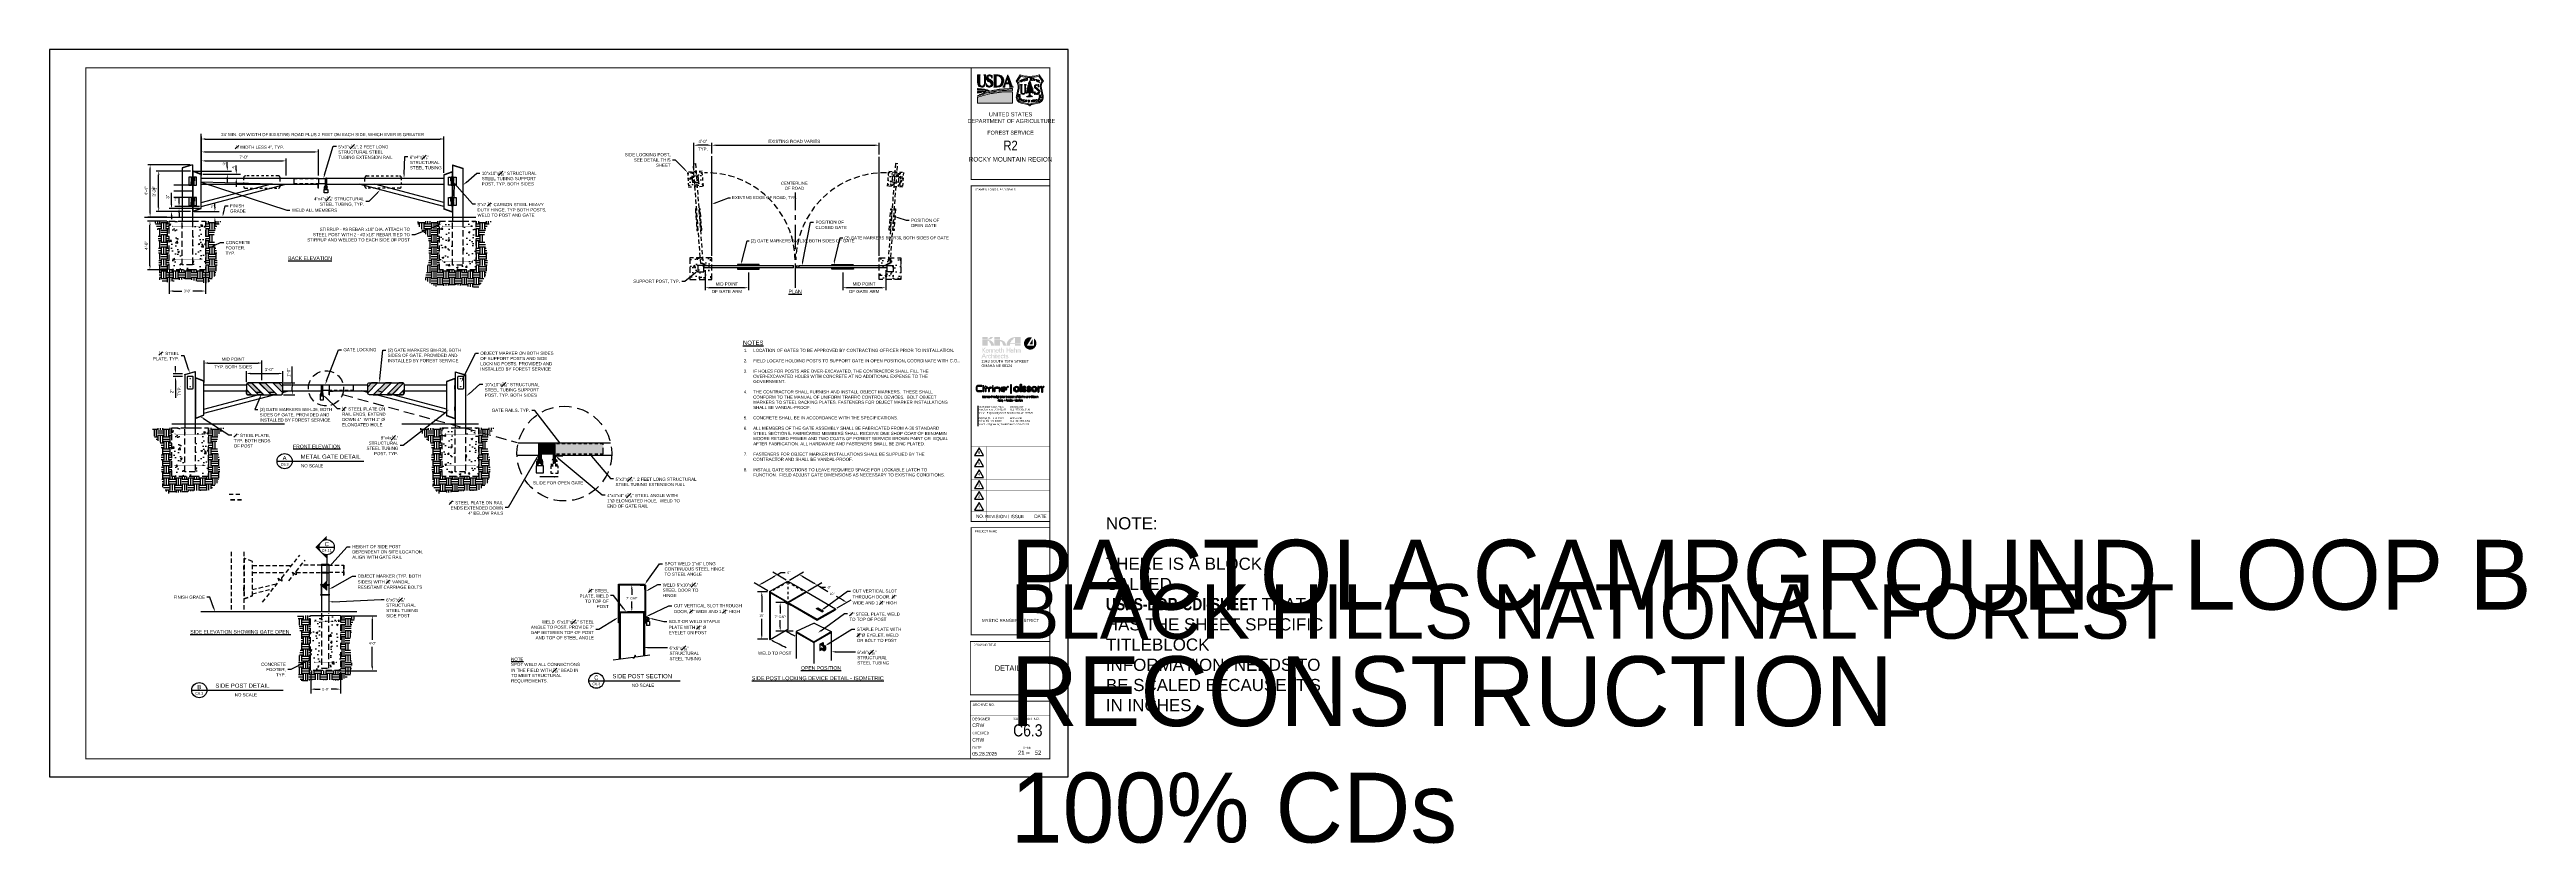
# Paper-space layout 'C6.3 DETAILS' of a CAD drawing. Header units: feet. Extents: x 0 to 102, y -3 to 30.
import ezdxf
from ezdxf import colors
from ezdxf.entities.mleader import LeaderData, LeaderLine
from ezdxf.enums import TextEntityAlignment as Align
from ezdxf.math import Vec2, Vec3

# ---------------------------------------------------------------- set-up
doc = ezdxf.new("R2018")
doc.units = ezdxf.units.FT
doc.header["$MEASUREMENT"] = 0
doc.linetypes.add('CENTER', pattern=[2, 1.25, -0.25, 0.25, -0.25])
doc.linetypes.add('HIDDEN', pattern=[0.375, 0.25, -0.125])
for name, color, linetype in [('1', 7, 'Continuous'), ('BDR-LOGO', 135, 'Continuous'), ('BORDER', 7, 'Continuous'), ('CENTER', 2, 'CENTER'), ('CONCRETE', 7, 'Continuous'), ('DETAIL', 7, 'Continuous'), ('DIM', 2, 'Continuous'), ('G-BRDR', 7, 'Continuous'), ('G-BRDR-LINE-ST04', 64, 'Continuous'), ('G-BRDR-STMP', 64, 'Continuous'), ('G-BRDR-TEXT-ST01', 64, 'Continuous'), ('G-TEXT-ST02', 2, 'Continuous'), ('HATCH', 6, 'Continuous'), ('HATCH-GROUND', 1, 'Continuous'), ('HIDDEN', 6, 'HIDDEN'), ('OBJ-70', 4, 'Continuous'), ('OBJECT', 4, 'Continuous'), ('SIGN', 2, 'Continuous'), ('TEXT', 7, 'Continuous'), ('TXT-35', 4, 'Continuous'), ('TXT-70', 5, 'Continuous'), ('Z-SECT-CUTS', 7, 'Continuous'), ('Z-SYMS-GENL', 7, 'Continuous')]:
    doc.layers.add(name, color=color, linetype=linetype)
doc.layers.add('G-BRDR-LOGO-NPLT', color=7, linetype='Continuous', true_color=0x373a37, plot=False)
doc.layers.add('G-BRDR-LOGO-ST02', color=7, linetype='Continuous', true_color=0x373a37)
doc.layers.add('Layer 2', color=7, linetype='Continuous', lineweight=0)
doc.styles.add('Arial', font='arial.ttf')
doc.styles.add('Arial Narrow Tlblk', font='ARIALN.TTF')
doc.styles.add('Normal', font='arial.ttf', dxfattribs={"height": 0.1})
doc.styles.add('R-0', font='arial.ttf')
doc.styles.add('RomanS', font='arial.ttf')
doc.styles.add('SIMPLEX', font='simplex.shx')
doc.styles.get("Standard").update_dxf_attribs({"font": 'arial.ttf'})
doc.styles.add('Tag', font='romans.shx')
doc.styles.add('TBLK_Normal', font='arial.ttf')
doc.dimstyles.new('MS-1', dxfattribs={"dimtxt": 0.13, "dimasz": 0.16, "dimexe": 0.1, "dimexo": 0.1, "dimgap": 0.09, "dimtad": 1, "dimdec": 0, "dimlfac": 12, "dimzin": 3, "dimdsep": 46, "dimlunit": 4, "dimtxsty": 'R-0', "dimcen": 0.09, "dimclrd": 256, "dimclre": 256, "dimclrt": 7, "dimadec": 0, "dimazin": 0, "dimtfac": 0.95, "dimtdec": 0, "dimtofl": 0, "dimtmove": 0, "dimatfit": 3, "dimfxl": 1, "dimtolj": 1, "dimtzin": 0, "dimarcsym": 0})
doc.dimstyles.get("Standard").update_dxf_attribs({"dimtxt": 0.1, "dimasz": 0.18, "dimexe": 0.18, "dimexo": 0.0625, "dimgap": 0.09, "dimtad": 0, "dimtih": 1, "dimtoh": 1, "dimdec": 4, "dimzin": 0, "dimdsep": 46, "dimtxsty": 'Normal', "dimcen": 0.09, "dimadec": 0, "dimazin": 0, "dimtfac": 1, "dimtdec": 4, "dimtofl": 0, "dimtmove": 0, "dimatfit": 3, "dimfxl": 1, "dimtolj": 1, "dimtzin": 0, "dimarcsym": 0})
pattern_1 = [(50, (9.98104, -1.29086), (0.71726, -0.062752), [0.075, -0.825]), (355, (9.98104, -1.2909), (-0.138751, 0.752192), [0.06, -0.66]), (100.4514, (10.0408, -1.2961), (0.578509, 0.68944), [0.06374, -0.701142]), (46.184, (9.981, -1.0909), (1.06724, -0.16552), [0.1125, -1.2375]), (96.6356, (10.07, -1.1047), (0.93466, 0.97412), [0.09561, -1.051714]), (351.184, (9.981, -1.0909), (0.93466, 0.97412), [0.09, -0.99]), (21, (10.08104, -1.14086), (0.596907, -0.402619), [0.075, -0.825]), (326, (10.08104, -1.1409), (0.243315, 0.72515), [0.06, -0.66]), (71.4514, (10.1308, -1.1744), (0.840222, 0.322531), [0.06374, -0.701142]), (37.5, (9.98104, -1.29086), (0.0121599, 0.3328938), [0, -0.652, 0, -0.67, 0, -0.6625]), (7.5, (9.98104, -1.29086), (0.2630695, 0.3944117), [0, -0.382, 0, -0.637, 0, -0.2525]), (327.5, (9.75804, -1.29086), (0.5338224, -0.022555), [0, -0.25, 0, -0.78, 0, -1.035]), (317.5, (9.65804, -1.29086), (0.583186, 0.100105), [0, -0.325, 0, -0.518, 0, -0.735])]
pattern_2 = [(50, (10.0949, -9.8175), (0.71726, -0.062752), [0.075, -0.825]), (355, (10.0949, -9.8175), (-0.138751, 0.752192), [0.06, -0.66]), (100.4514, (10.1547, -9.8227), (0.578509, 0.68944), [0.06374, -0.701142]), (46.184, (10.0949, -9.6175), (1.06724, -0.16552), [0.1125, -1.2375]), (96.6356, (10.1838, -9.6313), (0.93466, 0.97412), [0.09561, -1.051714]), (351.184, (10.0949, -9.6175), (0.93466, 0.97412), [0.09, -0.99]), (21, (10.1949, -9.6675), (0.596907, -0.402619), [0.075, -0.825]), (326, (10.1949, -9.6675), (0.243315, 0.72515), [0.06, -0.66]), (71.4514, (10.24464, -9.70104), (0.840222, 0.322531), [0.06374, -0.701142]), (37.5, (10.0949, -9.81749), (0.0121599, 0.3328938), [0, -0.652, 0, -0.67, 0, -0.6625]), (7.5, (10.0949, -9.8175), (0.2630695, 0.3944117), [0, -0.382, 0, -0.637, 0, -0.2525]), (327.5, (9.8719, -9.81749), (0.5338224, -0.022555), [0, -0.25, 0, -0.78, 0, -1.035]), (317.5, (9.7719, -9.8175), (0.583186, 0.100105), [0, -0.325, 0, -0.518, 0, -0.735])]
pattern_3 = [(45, (0.458548, -0.817789), (-0.0073657, 0.0073657), [])]
pattern_4 = [(50, (26.7451, 12.46813), (0.537945, -0.047064), [0.05625, -0.61875]), (355, (26.7451, 12.4681), (-0.104063, 0.564144), [0.045, -0.495]), (100.4514, (26.78994, 12.4642), (0.433882, 0.51708), [0.047805, -0.525857]), (46.184, (26.7451, 12.6181), (0.80043, -0.12414), [0.084375, -0.928125]), (96.6356, (26.8118, 12.6078), (0.700997, 0.73059), [0.07171, -0.788785]), (351.184, (26.7451, 12.6181), (0.700996, 0.73059), [0.0675, -0.7425]), (21, (26.8201, 12.58063), (0.44768, -0.301964), [0.05625, -0.61875]), (326, (26.8201, 12.5806), (0.182486, 0.543863), [0.045, -0.495]), (71.4514, (26.8574, 12.55546), (0.630167, 0.241898), [0.047805, -0.525857]), (37.5, (26.74511, 12.46813), (0.00912, 0.2496704), [0, -0.489, 0, -0.5025, 0, -0.496875]), (7.5, (26.74511, 12.46813), (0.197302, 0.295809), [0, -0.2865, 0, -0.47775, 0, -0.189375]), (327.5, (26.57786, 12.46813), (0.4003668, -0.016916), [0, -0.1875, 0, -0.585, 0, -0.77625]), (317.5, (26.50286, 12.46813), (0.43739, 0.075079), [0, -0.24375, 0, -0.3885, 0, -0.55125])]
pattern_5 = [(54.255, (26.98422, 18.8847), (0.367169, -0.0047735), [0.03825, -0.42075]), (359.255, (26.98422, 18.8847), (-0.099032, 0.37731), [0.0306, -0.3366]), (104.7066, (27.01482, 18.8843), (0.268137, 0.372536), [0.032507, -0.357582]), (50.4394, (26.97666, 18.9864), (0.549056, -0.043796), [0.057375, -0.631125]), (100.891, (27.0224, 18.98276), (0.438502, 0.5308), [0.04876, -0.536374]), (355.4394, (26.97666, 18.9864), (0.438502, 0.5308), [0.0459, -0.5049]), (25.255, (27.0294, 18.96476), (0.318819, -0.182182), [0.03825, -0.42075]), (330.255, (27.0294, 18.96476), (0.096308, 0.378014), [0.0306, -0.3366]), (75.7066, (27.05598, 18.94958), (0.415127, 0.195832), [0.032507, -0.357582]), (41.7552, (26.98422, 18.88469), (-0.0064126, 0.169768), [0, -0.33252, 0, -0.3417, 0, -0.337875]), (11.7552, (26.98422, 18.88469), (0.1188707, 0.2105503), [0, -0.19482, 0, -0.32487, 0, -0.128775]), (331.7552, (26.87081, 18.87625), (0.2723525, 0.0087291), [0, -0.1275, 0, -0.3978, 0, -0.52785]), (321.7552, (26.81995, 18.87246), (0.292817, 0.072981), [0, -0.16575, 0, -0.26418, 0, -0.37485])]

# ---------------------------------------------------------------- blocks, each defined once
blk = doc.blocks.new('FS Shield')
at = {"layer": 'G-BRDR-STMP'}
h = blk.add_hatch(color=256, dxfattribs=at)
h.dxf.hatch_style = 1
h.paths.add_polyline_path([(0.244, 0.38, -0.242814), (0.285, 0.525), (0.198, 0.656, -0.166103), (-0.198, 0.656), (-0.285, 0.525, -0.242814), (-0.244, 0.38), (-0.278, 0.217, 0.414505), (-0.179, 0.066), (-0.048, 0.039, -0.243992), (0, 0, -0.243992), (0.048, 0.039), (0.179, 0.066, 0.414505), (0.278, 0.217)])
h.paths.add_polyline_path([(-0.223, 0.376, 0.218141), (-0.257, 0.527), (-0.189, 0.63, 0.152377), (0.189, 0.63), (0.257, 0.527, 0.218141), (0.223, 0.376), (0.257, 0.213, -0.414505), (0.175, 0.087), (0.043, 0.06, 0.140661), (0, 0.038, 0.140661), (-0.043, 0.06), (-0.175, 0.087, -0.414505), (-0.257, 0.213)], flags=16)
h.paths.add_polyline_path([(-0.1, 0.298), (-0.1, 0.298, -1), (-0.166, 0.298), (-0.166, 0.298, 0.998073)], flags=0)
h.paths.add_polyline_path([(-0.074, 0.283, 0.217701), (-0.073, 0.291), (-0.064, 0.3), (-0.063, 0.305), (-0.053, 0.318), (-0.051, 0.322, 0.19301), (-0.067, 0.319, -0.295387), (-0.066, 0.323, -0.032951), (-0.061, 0.328, 0.170622), (-0.056, 0.339, -0.23866), (-0.052, 0.345, 0.171128), (-0.041, 0.357, 0.896588), (-0.046, 0.359), (-0.051, 0.357), (-0.053, 0.356), (-0.055, 0.353, -0.303734), (-0.051, 0.363, 0.719585), (-0.054, 0.373, 0.230439), (-0.06, 0.37, -0.128843), (-0.053, 0.38, 0.074045), (-0.043, 0.393), (-0.035, 0.401), (-0.03, 0.407, 0.993685), (-0.033, 0.409, -0.189055), (-0.041, 0.404, 0.089309), (-0.04, 0.412, -0.326628), (-0.037, 0.418, 0.341744), (-0.034, 0.423), (-0.032, 0.43), (-0.039, 0.432), (-0.035, 0.437), (-0.034, 0.441), (-0.026, 0.447), (-0.019, 0.465), (-0.018, 0.469, 0.92852), (-0.021, 0.471, 0.33514), (-0.027, 0.469, -0.005353), (-0.026, 0.475, 0.5916), (-0.028, 0.478, 0.219176), (-0.017, 0.495, -0.13116), (-0.014, 0.503, 0.04801), (-0.008, 0.512, 0.029394), (-0.001, 0.531, -0.109847), (0.011, 0.509, 0.137954), (0.021, 0.491, 0.125309), (0.015, 0.493, 0.275089), (0.024, 0.469), (0.027, 0.461), (0.029, 0.455, 0.043054), (0.035, 0.447, -1.370275), (0.033, 0.446), (0.029, 0.449), (0.025, 0.449), (0.025, 0.447, 0.124458), (0.04, 0.426, 0.096736), (0.034, 0.427, -0.114328), (0.039, 0.412, 0.23545), (0.042, 0.408, -0.266794), (0.044, 0.403, 0.016051), (0.055, 0.392, 0.072041), (0.046, 0.393, 0.435338), (0.041, 0.395, 0.010058), (0.056, 0.369, 0.189905), (0.065, 0.363, -0.243249), (0.069, 0.359, 0.134006), (0.061, 0.359, -0.24982), (0.054, 0.361, 1.322278), (0.052, 0.357, 0.175179), (0.066, 0.336, -0.066467), (0.068, 0.327, -0.741881), (0.066, 0.326, 0.029676), (0.074, 0.316, -0.099505), (0.081, 0.306, 0.046515), (0.071, 0.314, 1.415545), (0.07, 0.31), (0.077, 0.291, -0.427657), (0.078, 0.28, 0.459333), (0.079, 0.273, -0.59758), (0.075, 0.279, 0.930872), (0.071, 0.282), (0.068, 0.281), (0.065, 0.281, 0.683561), (0.063, 0.275, -0.303146), (0.055, 0.28), (0.051, 0.286), (0.039, 0.288), (0.035, 0.287), (0.034, 0.285), (0.029, 0.289), (0.024, 0.289), (0.02, 0.293), (0.018, 0.297, 0.677276), (0.011, 0.298, 0.150091), (0.008, 0.279, -0.051223), (0.011, 0.225, -0.009226), (0.018, 0.223, -0.136436), (0.026, 0.219, 0.091757), (0.031, 0.216, 0.542625), (0.031, 0.216), (0.035, 0.214), (0.04, 0.211), (0.043, 0.211, -0.146149), (0.06, 0.199, -0.079398), (0.052, 0.202, -0.254648), (0.043, 0.201, 0.18232), (0.028, 0.201, -0.123873), (-0.001, 0.199, 0.063634), (-0.014, 0.199, -0.150743), (-0.023, 0.201, 0.01873), (-0.041, 0.198, -0.166823), (-0.052, 0.2, 0.248807), (-0.069, 0.199, -0.123464), (-0.054, 0.205, 0.108954), (-0.04, 0.211, -0.108093), (-0.028, 0.216, 0.102825), (-0.023, 0.218), (-0.012, 0.225, 0.302817), (-0.011, 0.228), (-0.009, 0.29, 0.807359), (-0.016, 0.292, -0.322228), (-0.025, 0.287, 0.323267), (-0.04, 0.279, -0.037195), (-0.064, 0.277, 0.174342), (-0.074, 0.273, -0.219804)], flags=0)
h.paths.add_polyline_path([(0.25, 0.229), (0.25, 0.244), (0.188, 0.244), (0.188, 0.229)], flags=8)
h.paths.add_polyline_path([(0.25, 0.202), (0.25, 0.218), (0.188, 0.218), (0.188, 0.202)], flags=8)
h.paths.add_polyline_path([(0.248, 0.172), (0.25, 0.188), (0.189, 0.195), (0.187, 0.179)], flags=8)
h.paths.add_polyline_path([(0.228, 0.13), (0.237, 0.143), (0.187, 0.178), (0.177, 0.165)], flags=8)
h.paths.add_polyline_path([(0.214, 0.116), (0.224, 0.125), (0.182, 0.17), (0.172, 0.161)], flags=8)
h.paths.add_polyline_path([(0.17, 0.096), (0.186, 0.1), (0.17, 0.159), (0.154, 0.155)], flags=8)
h.paths.add_polyline_path([(0.141, 0.09), (0.158, 0.094), (0.147, 0.154), (0.13, 0.151)], flags=8)
h.paths.add_polyline_path([(0.123, 0.087), (0.113, 0.148)], flags=8)
h.paths.add_polyline_path([(0.088, 0.082), (0.104, 0.084), (0.096, 0.145), (0.08, 0.143)], flags=8)
h.paths.add_polyline_path([(0.06, 0.08), (0.077, 0.081), (0.072, 0.143), (0.054, 0.141)], flags=8)
h.paths.add_polyline_path([(0.032, 0.078), (0.05, 0.079), (0.047, 0.141), (0.029, 0.14)], flags=8)
h.paths.add_polyline_path([(-0.018, 0.078), (0.018, 0.078), (0.018, 0.139), (-0.018, 0.139)], flags=8)
h.paths.add_polyline_path([(-0.037, 0.078), (-0.018, 0.078), (-0.016, 0.139), (-0.035, 0.14)], flags=8)
h.paths.add_polyline_path([(-0.077, 0.081), (-0.06, 0.08), (-0.055, 0.141), (-0.071, 0.143)], flags=8)
h.paths.add_polyline_path([(-0.104, 0.084), (-0.088, 0.082), (-0.08, 0.143), (-0.096, 0.145)], flags=8)
h.paths.add_polyline_path([(-0.13, 0.088), (-0.115, 0.086), (-0.106, 0.147), (-0.121, 0.149)], flags=8)
h.paths.add_polyline_path([(-0.159, 0.094), (-0.141, 0.09), (-0.129, 0.151), (-0.147, 0.154)], flags=8)
h.paths.add_polyline_path([(-0.186, 0.1), (-0.17, 0.096), (-0.154, 0.155), (-0.17, 0.159)], flags=8)
h.paths.add_polyline_path([(-0.219, 0.12), (-0.206, 0.11), (-0.168, 0.158), (-0.181, 0.168)], flags=8)
h.paths.add_polyline_path([(-0.242, 0.152), (-0.233, 0.136), (-0.179, 0.166), (-0.188, 0.182)], flags=8)
h.paths.add_polyline_path([(-0.25, 0.188), (-0.248, 0.172), (-0.187, 0.179), (-0.189, 0.195)], flags=8)
h.paths.add_polyline_path([(-0.25, 0.218), (-0.25, 0.202), (-0.188, 0.202), (-0.188, 0.218)], flags=8)
h.paths.add_polyline_path([(-0.25, 0.245), (-0.25, 0.228), (-0.188, 0.228), (-0.188, 0.245)], flags=8)
h.paths.add_polyline_path([(0.179, 0.49), (0.218, 0.482), (0.218, 0.55), (0.179, 0.558)], flags=8)
h.paths.add_polyline_path([(0.149, 0.503), (0.19, 0.495), (0.19, 0.561), (0.149, 0.569)], flags=8)
h.paths.add_polyline_path([(0.129, 0.51), (0.151, 0.51), (0.151, 0.574), (0.129, 0.574)], flags=8)
h.paths.add_polyline_path([(0.088, 0.521), (0.131, 0.516), (0.131, 0.579), (0.088, 0.585)], flags=8)
h.paths.add_polyline_path([(0.059, 0.527), (0.098, 0.524), (0.098, 0.586), (0.059, 0.589)], flags=8)
h.paths.add_polyline_path([(0.028, 0.531), (0.066, 0.529), (0.066, 0.591), (0.028, 0.592)], flags=8)
h.paths.add_polyline_path([(-0.004, 0.532), (0.036, 0.531), (0.036, 0.593), (-0.004, 0.594)], flags=8)
h.paths.add_polyline_path([(-0.067, 0.529), (-0.028, 0.531), (-0.028, 0.592), (-0.067, 0.59)], flags=8)
h.paths.add_polyline_path([(-0.089, 0.523), (-0.07, 0.527), (-0.066, 0.59), (-0.084, 0.587)], flags=8)
h.paths.add_polyline_path([(-0.129, 0.516), (-0.09, 0.521), (-0.09, 0.584), (-0.129, 0.58)], flags=8)
h.paths.add_polyline_path([(-0.16, 0.507), (-0.12, 0.513), (-0.12, 0.577), (-0.16, 0.571)], flags=8)
h.paths.add_polyline_path([(-0.191, 0.495), (-0.149, 0.503), (-0.149, 0.569), (-0.191, 0.561)], flags=8)
h.paths.add_polyline_path([(-0.218, 0.482), (-0.179, 0.49), (-0.179, 0.558), (-0.218, 0.55)], flags=8)
h = blk.add_hatch(color=256, dxfattribs=at)
h.dxf.hatch_style = 1
edge = h.paths.add_edge_path()
edge.add_arc((-0.024, 0.026), 0.202, 77.7762, 79.8906, ccw=False)
edge.add_arc((0.015, 0.208), 0.0154, 46.6993, 77.7762, ccw=False)
edge.add_arc((0.037, 0.232), 0.017, 226.6993, 247.6698)
edge.add_arc((0.031, 0.216), 0.000504, 247.6698, 361.6112)
edge.add_line((0.031, 0.216), (0.035, 0.214))
edge.add_line((0.035, 0.214), (0.04, 0.211))
edge.add_line((0.04, 0.211), (0.043, 0.211))
edge.add_arc((0.031, 0.176), 0.0369, 38.7298, 71.9892, ccw=False)
edge.add_arc((0.064, 0.226), 0.0275, 244.8609, 263.0196, ccw=False)
edge.add_arc((0.047, 0.209), 0.0095, 247.4941, 304.6405, ccw=False)
edge.add_arc((0.035, 0.181), 0.0212, 67.4941, 108.8248)
edge.add_arc((0.009, 0.258), 0.06, 260.5792, 288.8248, ccw=False)
edge.add_arc((-0.01, 0.149), 0.0508, 80.5792, 95.1433)
edge.add_arc((-0.016, 0.215), 0.0157, 240.8537, 275.1433, ccw=False)
edge.add_arc((0.007, -0.032), 0.235, 97.2688, 101.5609)
edge.add_arc((-0.044, 0.215), 0.0173, 243.6768, 281.5609, ccw=False)
edge.add_arc((-0.06, 0.183), 0.0181, 63.6768, 119.5644)
edge.add_arc((-0.049, 0.174), 0.032, 99.594, 127.7474, ccw=False)
edge.add_arc((-0.06, 0.241), 0.0357, 279.594, 304.4664)
edge.add_arc((-0.023, 0.187), 0.0298, 99.7892, 124.4664, ccw=False)
edge.add_arc((-0.031, 0.231), 0.0153, 279.7892, 300.6858)
edge.add_line((-0.023, 0.218), (-0.012, 0.225))
edge.add_arc((-0.014, 0.228), 0.0038, 301.9791, 369.3679)
edge.add_line((-0.011, 0.228), (-0.009, 0.29))
edge.add_arc((-0.013, 0.29), 0.00403, 358.0581, 513.722)
edge.add_arc((-0.024, 0.296), 0.00876, 262.2805, 333.722, ccw=False)
edge.add_arc((-0.027, 0.272), 0.0148, 82.2805, 153.9377)
edge.add_arc((-0.065, 0.434), 0.157, 270.4582, 278.9786, ccw=False)
edge.add_arc((-0.064, 0.261), 0.0164, 90.4582, 130.0168)
edge.add_arc((-0.064, 0.278), 0.0115, 153.1354, 202.7221, ccw=False)
edge.add_arc((-0.083, 0.287), 0.0104, 333.1354, 382.2623)
edge.add_line((-0.073, 0.291), (-0.064, 0.3))
edge.add_line((-0.064, 0.3), (-0.063, 0.305))
edge.add_line((-0.063, 0.305), (-0.053, 0.318))
edge.add_line((-0.053, 0.318), (-0.051, 0.322))
edge.add_arc((-0.055, 0.301), 0.0209, 78.8277, 122.5251)
edge.add_arc((-0.063, 0.32), 0.00355, 141.9207, 207.7466, ccw=False)
edge.add_arc((-0.019, 0.286), 0.0595, 134.3716, 141.9207, ccw=False)
edge.add_arc((-0.073, 0.341), 0.0178, 314.3716, 353.1023)
edge.add_arc((-0.047, 0.338), 0.00831, 119.4097, 173.1023, ccw=False)
edge.add_arc((-0.063, 0.365), 0.023, 299.4097, 338.2531)
edge.add_arc((-0.044, 0.358), 0.00257, 338.2531, 505.7692)
edge.add_line((-0.046, 0.359), (-0.051, 0.357))
edge.add_line((-0.051, 0.357), (-0.053, 0.356))
edge.add_line((-0.053, 0.356), (-0.055, 0.353))
edge.add_arc((-0.045, 0.355), 0.0102, 124.6681, 192.2493, ccw=False)
edge.add_arc((-0.054, 0.368), 0.00527, 304.6681, 447.6211)
edge.add_arc((-0.054, 0.365), 0.00823, 87.6211, 139.5277)
edge.add_arc((-0.038, 0.362), 0.0242, 130.7407, 160.1074, ccw=False)
edge.add_arc((-0.09, 0.423), 0.056, 310.7407, 327.6796)
edge.add_line((-0.043, 0.393), (-0.035, 0.401))
edge.add_line((-0.035, 0.401), (-0.03, 0.407))
edge.add_arc((-0.032, 0.408), 0.00155, 322.0684, 501.3425)
edge.add_arc((-0.043, 0.417), 0.0132, 278.5197, 321.3425, ccw=False)
edge.add_arc((-0.061, 0.41), 0.0204, 344.2814, 364.6955)
edge.add_arc((-0.034, 0.412), 0.0062, 112.3414, 184.6955, ccw=False)
edge.add_arc((-0.038, 0.422), 0.00453, 292.3414, 367.8116)
edge.add_line((-0.034, 0.423), (-0.032, 0.43))
edge.add_line((-0.032, 0.43), (-0.039, 0.432))
edge.add_line((-0.039, 0.432), (-0.035, 0.437))
edge.add_line((-0.035, 0.437), (-0.034, 0.441))
edge.add_line((-0.034, 0.441), (-0.026, 0.447))
edge.add_line((-0.026, 0.447), (-0.019, 0.465))
edge.add_line((-0.019, 0.465), (-0.018, 0.469))
edge.add_arc((-0.019, 0.47), 0.00184, 332.6766, 504.1859)
edge.add_arc((-0.023, 0.466), 0.00561, 65.2579, 139.3702)
edge.add_arc((0.266, 0.393), 0.303, 164.1578, 165.3846, ccw=False)
edge.add_arc((-0.027, 0.476), 0.00195, 344.1578, 466.592)
edge.add_arc((-0.041, 0.498), 0.0244, 303.3448, 352.7943)
edge.add_arc((-0.001, 0.493), 0.0161, 142.9053, 172.7943, ccw=False)
edge.add_arc((-0.061, 0.538), 0.0589, 322.9053, 333.8999)
edge.add_arc((-0.159, 0.587), 0.168, 333.8999, 340.6345)
edge.add_arc((-0.044, 0.495), 0.056, 14.6943, 39.7689, ccw=False)
edge.add_arc((0.047, 0.519), 0.0381, 194.6943, 226.1128)
edge.add_arc((0.015, 0.48), 0.0123, 62.0111, 90.581)
edge.add_arc((0.04, 0.489), 0.0252, 170.5834, 232.1073)
edge.add_line((0.024, 0.469), (0.027, 0.461))
edge.add_line((0.027, 0.461), (0.029, 0.455))
edge.add_arc((0.077, 0.485), 0.0564, 212.6271, 222.4882)
edge.add_arc((0.034, 0.446), 0.00121, -173.0268, 42.4882, ccw=False)
edge.add_line((0.033, 0.446), (0.029, 0.449))
edge.add_line((0.029, 0.449), (0.025, 0.449))
edge.add_line((0.025, 0.449), (0.025, 0.447))
edge.add_arc((0.073, 0.466), 0.052, 201.7042, 230.082)
edge.add_arc((0.036, 0.412), 0.0155, 74.3023, 96.4038)
edge.add_arc((0.004, 0.408), 0.035, 6.2546, 32.3434, ccw=False)
edge.add_arc((0.045, 0.413), 0.00576, 186.2546, 239.2505)
edge.add_arc((0.039, 0.403), 0.00498, -0.5024, 59.2505, ccw=False)
edge.add_arc((0.222, 0.571), 0.244, 223.3934, 227.0716)
edge.add_arc((0.049, 0.36), 0.0328, 78.8277, 95.3098)
edge.add_arc((0.043, 0.392), 0.00357, 21.3951, 115.4963)
edge.add_arc((0.693, 0.762), 0.748, 209.3613, 211.6664)
edge.add_arc((0.069, 0.376), 0.0142, 211.6664, 254.6772)
edge.add_arc((0.063, 0.357), 0.00617, 19.9906, 74.6772, ccw=False)
edge.add_arc((0.064, 0.344), 0.0152, 71.2951, 101.8251)
edge.add_arc((0.06, 0.366), 0.00731, 225.719, 281.8251, ccw=False)
edge.add_arc((0.053, 0.359), 0.00227, 45.719, 257.3224)
edge.add_arc((0.089, 0.366), 0.0378, 192.8665, 232.6114)
edge.add_arc((0.033, 0.323), 0.0354, 5.2612, 20.4719, ccw=False)
edge.add_arc((0.067, 0.326), 0.00122, -135.777, 5.2612, ccw=False)
edge.add_arc((0.148, 0.389), 0.103, 217.8435, 224.567)
edge.add_arc((0.052, 0.295), 0.0306, 21.837, 44.567, ccw=False)
edge.add_arc((0.037, 0.258), 0.0652, 48.1487, 58.8015)
edge.add_arc((0.07, 0.312), 0.00182, 58.8015, 277.8456)
edge.add_line((0.07, 0.31), (0.077, 0.291))
edge.add_arc((0.073, 0.285), 0.00774, -41.106, 51.5113, ccw=False)
edge.add_arc((0.082, 0.277), 0.0048, 138.894, 237.5775)
edge.add_arc((0.079, 0.277), 0.00438, 154.1697, 277.6165, ccw=False)
edge.add_arc((0.073, 0.28), 0.00241, 334.1697, 505.9681)
edge.add_line((0.071, 0.282), (0.068, 0.281))
edge.add_line((0.068, 0.281), (0.065, 0.281))
edge.add_arc((0.065, 0.277), 0.0036, 90, 227.42)
edge.add_arc((0.063, 0.283), 0.00812, 200.3742, 267.832, ccw=False)
edge.add_line((0.055, 0.28), (0.051, 0.286))
edge.add_line((0.051, 0.286), (0.039, 0.288))
edge.add_line((0.039, 0.288), (0.035, 0.287))
edge.add_line((0.035, 0.287), (0.034, 0.285))
edge.add_line((0.034, 0.285), (0.029, 0.289))
edge.add_line((0.029, 0.289), (0.024, 0.289))
edge.add_line((0.024, 0.289), (0.02, 0.293))
edge.add_line((0.02, 0.293), (0.018, 0.297))
edge.add_arc((0.015, 0.296), 0.00375, 17.83, 154.2655)
edge.add_arc((0.04, 0.284), 0.0314, 154.2655, 188.409)
edge.add_arc((-0.257, 0.24), 0.268, -3.3201, 8.409, ccw=False)
edge = h.paths.add_edge_path()
edge.add_line((0.099, 0.3), (0.11, 0.3))
edge.add_arc((0.15, 0.3), 0.0402, 180.0804, 262.8912)
edge.add_arc((0.151, 0.296), 0.0368, 260.7155, 309.9664)
edge.add_arc((0.142, 0.299), 0.0452, 316.8203, 365.324)
edge.add_arc((0.152, 0.299), 0.0353, 6.1629, 56.927)
edge.add_arc((83.82, 94.291), 125.802, 228.28476, 228.32305, ccw=False)
edge.add_arc((0.125, 0.408), 0.0285, 190.2628, 233.9243, ccw=False)
edge.add_arc((0.138, 0.409), 0.042, 112.0719, 189.3983, ccw=False)
edge.add_arc((0.144, 0.393), 0.0599, 59.5827, 111.1265, ccw=False)
edge.add_line((0.174, 0.444), (0.174, 0.452))
edge.add_line((0.174, 0.452), (0.189, 0.452))
edge.add_line((0.189, 0.452), (0.189, 0.409))
edge.add_line((0.189, 0.409), (0.178, 0.409))
edge.add_arc((0.149, 0.41), 0.0293, 357.7915, 404.6693)
edge.add_arc((0.149, 0.4), 0.0375, 56.1098, 120.0065)
edge.add_arc((0.142, 0.415), 0.021, 123.8169, 228.851)
edge.add_arc((9.211, 10.432), 13.534, 227.8457, 228.2378)
edge.add_arc((0.156, 0.303), 0.0533, 12.8451, 39.4794, ccw=False)
edge.add_arc((0.146, 0.308), 0.0626, -54.777, 6.8258, ccw=False)
edge.add_arc((0.152, 0.304), 0.0559, 221.1353, 302.5344, ccw=False)
edge.add_line((0.11, 0.267), (0.11, 0.248))
edge.add_line((0.11, 0.248), (0.099, 0.248))
edge.add_line((0.099, 0.248), (0.099, 0.3))
edge = h.paths.add_edge_path()
edge.add_line((-0.112, 0.453), (-0.112, 0.443))
edge.add_line((-0.112, 0.443), (-0.104, 0.443))
edge.add_arc((-0.104, 0.439), 0.00354, 0, 90, ccw=False)
edge.add_line((-0.1, 0.439), (-0.1, 0.298))
edge.add_arc((-0.133, 0.298), 0.0329, 180.4422, 359.5578, ccw=False)
edge.add_line((-0.166, 0.298), (-0.166, 0.439))
edge.add_arc((-0.163, 0.439), 0.00354, 90, 180, ccw=False)
edge.add_line((-0.163, 0.443), (-0.16, 0.443))
edge.add_line((-0.16, 0.443), (-0.16, 0.453))
edge.add_line((-0.16, 0.453), (-0.195, 0.453))
edge.add_line((-0.195, 0.453), (-0.195, 0.443))
edge.add_line((-0.195, 0.443), (-0.193, 0.443))
edge.add_arc((-0.193, 0.439), 0.00354, 0, 90, ccw=False)
edge.add_line((-0.189, 0.439), (-0.189, 0.298))
edge.add_arc((-0.139, 0.298), 0.0503, 180, 360)
edge.add_line((-0.089, 0.298), (-0.089, 0.439))
edge.add_arc((-0.085, 0.439), 0.00354, 90, 180, ccw=False)
edge.add_line((-0.085, 0.443), (-0.077, 0.443))
edge.add_line((-0.077, 0.443), (-0.077, 0.453))
edge.add_line((-0.077, 0.453), (-0.112, 0.453))
h.paths.add_polyline_path([(0.25, 0.229), (0.25, 0.244), (0.188, 0.244), (0.188, 0.229)], flags=9)
h.paths.add_polyline_path([(0.25, 0.202), (0.25, 0.218), (0.188, 0.218), (0.188, 0.202)], flags=9)
h.paths.add_polyline_path([(0.248, 0.172), (0.25, 0.188), (0.189, 0.195), (0.187, 0.179)], flags=9)
h.paths.add_polyline_path([(0.228, 0.13), (0.237, 0.143), (0.187, 0.178), (0.177, 0.165)], flags=9)
h.paths.add_polyline_path([(0.214, 0.116), (0.224, 0.125), (0.182, 0.17), (0.172, 0.161)], flags=9)
h.paths.add_polyline_path([(0.17, 0.096), (0.186, 0.1), (0.17, 0.159), (0.154, 0.155)], flags=9)
h.paths.add_polyline_path([(0.141, 0.09), (0.158, 0.094), (0.147, 0.154), (0.13, 0.151)], flags=9)
h.paths.add_polyline_path([(0.123, 0.087), (0.113, 0.148)], flags=9)
h.paths.add_polyline_path([(0.088, 0.082), (0.104, 0.084), (0.096, 0.145), (0.08, 0.143)], flags=9)
h.paths.add_polyline_path([(0.06, 0.08), (0.077, 0.081), (0.072, 0.143), (0.054, 0.141)], flags=9)
h.paths.add_polyline_path([(0.032, 0.078), (0.05, 0.079), (0.047, 0.141), (0.029, 0.14)], flags=9)
h.paths.add_polyline_path([(-0.018, 0.078), (0.018, 0.078), (0.018, 0.139), (-0.018, 0.139)], flags=9)
h.paths.add_polyline_path([(-0.037, 0.078), (-0.018, 0.078), (-0.016, 0.139), (-0.035, 0.14)], flags=9)
h.paths.add_polyline_path([(-0.077, 0.081), (-0.06, 0.08), (-0.055, 0.141), (-0.071, 0.143)], flags=9)
h.paths.add_polyline_path([(-0.104, 0.084), (-0.088, 0.082), (-0.08, 0.143), (-0.096, 0.145)], flags=9)
h.paths.add_polyline_path([(-0.13, 0.088), (-0.115, 0.086), (-0.106, 0.147), (-0.121, 0.149)], flags=9)
h.paths.add_polyline_path([(-0.159, 0.094), (-0.141, 0.09), (-0.129, 0.151), (-0.147, 0.154)], flags=9)
h.paths.add_polyline_path([(-0.186, 0.1), (-0.17, 0.096), (-0.154, 0.155), (-0.17, 0.159)], flags=9)
h.paths.add_polyline_path([(-0.219, 0.12), (-0.206, 0.11), (-0.168, 0.158), (-0.181, 0.168)], flags=9)
h.paths.add_polyline_path([(-0.242, 0.152), (-0.233, 0.136), (-0.179, 0.166), (-0.188, 0.182)], flags=9)
h.paths.add_polyline_path([(-0.25, 0.188), (-0.248, 0.172), (-0.187, 0.179), (-0.189, 0.195)], flags=9)
h.paths.add_polyline_path([(-0.25, 0.218), (-0.25, 0.202), (-0.188, 0.202), (-0.188, 0.218)], flags=9)
h.paths.add_polyline_path([(-0.25, 0.245), (-0.25, 0.228), (-0.188, 0.228), (-0.188, 0.245)], flags=9)
h.paths.add_polyline_path([(0.179, 0.49), (0.218, 0.482), (0.218, 0.55), (0.179, 0.558)], flags=9)
h.paths.add_polyline_path([(0.149, 0.503), (0.19, 0.495), (0.19, 0.561), (0.149, 0.569)], flags=9)
h.paths.add_polyline_path([(0.129, 0.51), (0.151, 0.51), (0.151, 0.574), (0.129, 0.574)], flags=9)
h.paths.add_polyline_path([(0.088, 0.521), (0.131, 0.516), (0.131, 0.579), (0.088, 0.585)], flags=9)
h.paths.add_polyline_path([(0.059, 0.527), (0.098, 0.524), (0.098, 0.586), (0.059, 0.589)], flags=9)
h.paths.add_polyline_path([(0.028, 0.531), (0.066, 0.529), (0.066, 0.591), (0.028, 0.592)], flags=9)
h.paths.add_polyline_path([(-0.004, 0.532), (0.036, 0.531), (0.036, 0.593), (-0.004, 0.594)], flags=9)
h.paths.add_polyline_path([(-0.067, 0.529), (-0.028, 0.531), (-0.028, 0.592), (-0.067, 0.59)], flags=9)
h.paths.add_polyline_path([(-0.089, 0.523), (-0.07, 0.527), (-0.066, 0.59), (-0.084, 0.587)], flags=9)
h.paths.add_polyline_path([(-0.129, 0.516), (-0.09, 0.521), (-0.09, 0.584), (-0.129, 0.58)], flags=9)
h.paths.add_polyline_path([(-0.16, 0.507), (-0.12, 0.513), (-0.12, 0.577), (-0.16, 0.571)], flags=9)
h.paths.add_polyline_path([(-0.191, 0.495), (-0.149, 0.503), (-0.149, 0.569), (-0.191, 0.561)], flags=9)
h.paths.add_polyline_path([(-0.218, 0.482), (-0.179, 0.49), (-0.179, 0.558), (-0.218, 0.55)], flags=9)
at = {"layer": 'G-BRDR-STMP', "lineweight": 20}
for points in [[(-0.048, 0.039), (-0.179, 0.066, -0.414505), (-0.278, 0.217), (-0.244, 0.38, 0.242814), (-0.285, 0.525), (-0.198, 0.656, 0.166103), (0.198, 0.656), (0.285, 0.525, 0.242814), (0.244, 0.38), (0.278, 0.217, -0.414505), (0.179, 0.066), (0.048, 0.039, 0.243992), (0, 0, 0.243992)], [(-0.043, 0.06), (-0.175, 0.087, -0.414505), (-0.257, 0.213), (-0.223, 0.376, 0.218141), (-0.257, 0.527), (-0.189, 0.63, 0.152377), (0.189, 0.63), (0.257, 0.527, 0.218141), (0.223, 0.376), (0.257, 0.213, -0.414505), (0.175, 0.087), (0.043, 0.06, 0.140661), (0, 0.038, 0.140661)]]:
    blk.add_lwpolyline(points, format="xyb", close=True, dxfattribs=at)
at = {"layer": 'G-BRDR-STMP', "lineweight": 13}
for points in [[(0.011, 0.225, -0.009226), (0.018, 0.223, -0.136436), (0.026, 0.219, 0.091757), (0.031, 0.216, 0.542625), (0.031, 0.216), (0.035, 0.214), (0.04, 0.211), (0.043, 0.211, -0.146149), (0.06, 0.199, -0.079398), (0.052, 0.202, -0.254648), (0.043, 0.201, 0.18232), (0.028, 0.201, -0.123873), (-0.001, 0.199, 0.063634), (-0.014, 0.199, -0.150743), (-0.023, 0.201, 0.01873), (-0.041, 0.198, -0.166823), (-0.052, 0.2, 0.248807), (-0.069, 0.199, -0.123464), (-0.054, 0.205, 0.108954), (-0.04, 0.211, -0.108093), (-0.028, 0.216, 0.091432), (-0.023, 0.218), (-0.012, 0.225, 0.302817), (-0.011, 0.228), (-0.009, 0.29, 0.807359), (-0.016, 0.292, -0.322228), (-0.025, 0.287, 0.323267), (-0.04, 0.279, -0.037195), (-0.064, 0.277, 0.174342), (-0.074, 0.273, -0.219804), (-0.074, 0.283, 0.217701), (-0.073, 0.291), (-0.064, 0.3), (-0.063, 0.305), (-0.053, 0.318), (-0.051, 0.322, 0.19301), (-0.067, 0.319, -0.295387), (-0.066, 0.323, -0.032951), (-0.061, 0.328, 0.170622), (-0.056, 0.339, -0.23866), (-0.052, 0.345, 0.171128), (-0.041, 0.357, 0.896588), (-0.046, 0.359), (-0.051, 0.357), (-0.053, 0.356), (-0.055, 0.353, -0.303734), (-0.051, 0.363, 0.719585), (-0.054, 0.373, 0.230439), (-0.06, 0.37, -0.128843), (-0.053, 0.38, 0.074045), (-0.043, 0.393), (-0.035, 0.401), (-0.03, 0.407, 0.993685), (-0.033, 0.409, -0.189055), (-0.041, 0.404, 0.089309), (-0.04, 0.412, -0.326628), (-0.037, 0.418, 0.341744), (-0.034, 0.423), (-0.032, 0.43), (-0.039, 0.432), (-0.035, 0.437), (-0.034, 0.441), (-0.026, 0.447), (-0.019, 0.465), (-0.018, 0.469, 0.92852), (-0.021, 0.471, 0.33514), (-0.027, 0.469, -0.005353), (-0.026, 0.475, 0.5916), (-0.028, 0.478, 0.219176), (-0.017, 0.495, -0.13116), (-0.014, 0.503, 0.04801), (-0.008, 0.512, 0.029394), (-0.001, 0.531, -0.109847), (0.011, 0.509, 0.137954), (0.021, 0.491, 0.125309), (0.015, 0.493, 0.275089), (0.024, 0.469), (0.027, 0.461), (0.029, 0.455, 0.043054), (0.035, 0.447, -1.370275), (0.033, 0.446), (0.029, 0.449), (0.025, 0.449), (0.025, 0.447, 0.124458), (0.04, 0.426, 0.096736), (0.034, 0.427, -0.114328), (0.039, 0.412, 0.23545), (0.042, 0.408, -0.266794), (0.044, 0.403, 0.016051), (0.055, 0.392, 0.072041), (0.046, 0.393, 0.435338), (0.041, 0.395, 0.010058), (0.056, 0.369, 0.189905), (0.065, 0.363, -0.243249), (0.069, 0.359, 0.134006), (0.061, 0.359, -0.24982), (0.054, 0.361, 1.322278), (0.052, 0.357, 0.175179), (0.066, 0.336, -0.066467), (0.068, 0.327, -0.70698), (0.066, 0.326, 0.029345), (0.074, 0.316, -0.099505), (0.081, 0.306, 0.046515), (0.071, 0.314, 1.415545), (0.07, 0.31), (0.077, 0.291, -0.427657), (0.078, 0.28, 0.459333), (0.079, 0.273, -0.59758), (0.075, 0.279, 0.930872), (0.071, 0.282), (0.068, 0.281), (0.065, 0.281, 0.683561), (0.063, 0.275, -0.303146), (0.055, 0.28), (0.051, 0.286), (0.039, 0.288), (0.035, 0.287), (0.034, 0.285), (0.029, 0.289), (0.024, 0.289), (0.02, 0.293), (0.018, 0.297, 0.677276), (0.011, 0.298, 0.150091), (0.008, 0.279, -0.051223)], [(-0.112, 0.453), (-0.112, 0.443), (-0.104, 0.443, -0.414214), (-0.1, 0.439), (-0.1, 0.298, -0.992313), (-0.166, 0.298), (-0.166, 0.439, -0.414214), (-0.163, 0.443), (-0.16, 0.443), (-0.16, 0.453), (-0.195, 0.453), (-0.195, 0.443), (-0.193, 0.443, -0.414214), (-0.189, 0.439), (-0.189, 0.298, 1), (-0.089, 0.298), (-0.089, 0.439, -0.414214), (-0.085, 0.443), (-0.077, 0.443), (-0.077, 0.453)], [(0.099, 0.3), (0.11, 0.3, 0.377922), (0.145, 0.26, 0.218268), (0.175, 0.268, 0.214855), (0.187, 0.303, 0.225196), (0.171, 0.329, -0.000167), (0.108, 0.385, -0.192848), (0.097, 0.403, -0.350815), (0.122, 0.448, -0.228773), (0.174, 0.444), (0.174, 0.452), (0.189, 0.452), (0.189, 0.409), (0.178, 0.409, 0.207444), (0.17, 0.431, 0.286258), (0.13, 0.432, 0.49333), (0.128, 0.399, 0.001711), (0.197, 0.337, -0.11674), (0.208, 0.315, -0.275459), (0.182, 0.256, -0.370899), (0.11, 0.267), (0.11, 0.248), (0.099, 0.248)]]:
    blk.add_lwpolyline(points, format="xyb", close=True, dxfattribs=at)
at = {"layer": 'G-BRDR-STMP', "lineweight": 13, "style": 'SIMPLEX', "width": 0.7}
for s, rotation, oblique, p in [('F', 25.5117, 25.5117, (-0.208, 0.516)), ('O', 21.5869, 21.5869, (-0.177, 0.529)), ('R', 17.662, 17.662, (-0.146, 0.54)), ('E', 13.7371, 13.7371, (-0.114, 0.549)), ('S', 9.8122, 13.7371, (-0.082, 0.556)), ('T', 5.8873, 5.8873, (-0.049, 0.56)), ('S', 358.0376, 358.0376, (0.017, 0.563)), ('E', 354.1127, 354.1127, (0.049, 0.56)), ('R', 350.1878, 350.1878, (0.082, 0.556)), ('V', 346.2629, 346.2629, (0.114, 0.549)), ('I', 342.338, 342.338, (0.146, 0.54)), ('C', 338.4131, 338.4131, (0.177, 0.529)), ('E', 334.4883, 334.4883, (0.208, 0.516))]:
    blk.add_text(s, height=0.041, rotation=rotation, dxfattribs=dict(at, oblique=oblique)).set_placement(p, align=Align.MIDDLE)
at = {"layer": 'G-BRDR-STMP', "lineweight": 13, "style": 'SIMPLEX', "width": 0.6}
for s, rotation, p in [('P', 276.4649, (-0.218, 0.184)), ('D', 270, (-0.219, 0.236)), ('E', 270, (-0.219, 0.21)), ('A', 299.4068, (-0.21, 0.159)), ('R', 322.3487, (-0.193, 0.139)), ('T', 345.2906, (-0.17, 0.127)), ('M', 349.0306, (-0.144, 0.122)), ('E', 351.025, (-0.118, 0.118)), ('N', 353.0195, (-0.092, 0.114)), ('T', 355.0139, (-0.066, 0.111)), ('O', 358.0056, (-0.026, 0.109)), ('A', 2.9917, (0.039, 0.109)), ('G', 4.9861, (0.066, 0.111)), ('R', 6.9805, (0.092, 0.114)), ('I', 8.975, (0.118, 0.118)), ('C', 10.9694, (0.144, 0.122)), ('U', 14.7094, (0.17, 0.127)), ('L', 42.7986, (0.198, 0.143)), ('T', 55.4459, (0.207, 0.154)), ('U', 83.5351, (0.218, 0.184)), ('E', 90, (0.219, 0.236)), ('R', 90, (0.219, 0.21))]:
    blk.add_text(s, height=0.041, rotation=rotation, dxfattribs=at).set_placement(p, align=Align.MIDDLE)
blk.add_text('F', height=0.041, dxfattribs=at).set_placement((0, 0.108), align=Align.MIDDLE)
blk = doc.blocks.new('USDA')
at = {"lineweight": 0}
h = blk.add_hatch(color=256, dxfattribs=at)
edge = h.paths.add_edge_path()
edge.add_spline(control_points=[(-0.01, 1.16), (0.03, 1.16), (0.06, 1.16), (0.11, 1.16), (0.1, 1.15), (0.1, 1.15), (0.09, 1.15), (0.09, 1.14), (0.09, 1.13), (0.09, 1.12), (0.09, 1.02), (0.09, 0.91), (0.09, 0.81), (0.09, 0.77), (0.1, 0.74), (0.12, 0.72), (0.13, 0.71), (0.14, 0.7), (0.16, 0.7), (0.18, 0.7), (0.2, 0.7), (0.22, 0.71), (0.24, 0.72), (0.25, 0.73), (0.26, 0.75), (0.27, 0.77), (0.28, 0.79), (0.28, 0.81), (0.28, 0.85), (0.28, 0.89), (0.28, 0.93), (0.28, 0.99), (0.28, 1.05), (0.28, 1.12), (0.28, 1.13), (0.28, 1.15), (0.26, 1.16), (0.29, 1.16), (0.31, 1.16), (0.34, 1.16), (0.33, 1.15), (0.33, 1.15), (0.33, 1.15), (0.32, 1.14), (0.32, 1.13), (0.32, 1.12), (0.32, 1.12), (0.32, 1.11), (0.32, 1.11), (0.32, 1.01), (0.32, 0.91), (0.32, 0.82), (0.32, 0.78), (0.31, 0.75), (0.3, 0.72), (0.28, 0.69), (0.25, 0.67), (0.22, 0.66), (0.2, 0.66), (0.18, 0.66), (0.16, 0.66), (0.13, 0.66), (0.1, 0.67), (0.07, 0.68), (0.05, 0.7), (0.03, 0.72), (0.02, 0.74), (0.01, 0.76), (0.01, 0.78), (0.01, 0.8), (0.01, 0.81), (0, 0.82), (0, 0.83), (0, 0.93), (0, 1.03), (0, 1.12), (0, 1.14), (0, 1.15), (-0.01, 1.15), (-0.01, 1.16), (-0.01, 1.16), (-0.01, 1.16)], knot_values=[0, 0, 0, 0, 1, 1, 1, 2, 2, 2, 3, 3, 3, 4, 4, 4, 5, 5, 5, 6, 6, 6, 7, 7, 7, 8, 8, 8, 9, 9, 9, 10, 10, 10, 11, 11, 11, 12, 12, 12, 13, 13, 13, 14, 14, 14, 15, 15, 15, 16, 16, 16, 17, 17, 17, 18, 18, 18, 19, 19, 19, 20, 20, 20, 21, 21, 21, 22, 22, 22, 23, 23, 23, 24, 24, 24, 25, 25, 25, 26, 26, 26, 27, 27, 27, 27], degree=3, periodic=0)
h = blk.add_hatch(color=256, dxfattribs=at)
edge = h.paths.add_edge_path()
edge.add_spline(control_points=[(0.6, 1.03), (0.59, 1.04), (0.59, 1.05), (0.59, 1.05), (0.57, 1.09), (0.55, 1.11), (0.52, 1.12), (0.5, 1.13), (0.47, 1.13), (0.45, 1.11), (0.44, 1.1), (0.43, 1.08), (0.43, 1.06), (0.43, 1.03), (0.44, 1.01), (0.47, 1), (0.5, 0.98), (0.53, 0.96), (0.56, 0.94), (0.58, 0.93), (0.6, 0.91), (0.61, 0.89), (0.62, 0.87), (0.63, 0.85), (0.63, 0.83), (0.63, 0.8), (0.63, 0.78), (0.63, 0.76), (0.62, 0.73), (0.6, 0.7), (0.57, 0.68), (0.55, 0.67), (0.53, 0.66), (0.51, 0.66), (0.49, 0.66), (0.47, 0.66), (0.45, 0.66), (0.42, 0.67), (0.4, 0.68), (0.37, 0.69), (0.37, 0.69), (0.37, 0.69), (0.37, 0.7), (0.37, 0.72), (0.37, 0.74), (0.37, 0.77), (0.37, 0.78), (0.37, 0.8), (0.37, 0.81), (0.37, 0.8), (0.37, 0.8), (0.37, 0.79), (0.39, 0.75), (0.4, 0.73), (0.43, 0.71), (0.45, 0.7), (0.47, 0.69), (0.48, 0.7), (0.5, 0.7), (0.52, 0.7), (0.54, 0.72), (0.55, 0.74), (0.55, 0.75), (0.56, 0.77), (0.56, 0.79), (0.56, 0.8), (0.55, 0.81), (0.55, 0.83), (0.54, 0.84), (0.53, 0.85), (0.51, 0.86), (0.49, 0.87), (0.47, 0.88), (0.45, 0.89), (0.43, 0.9), (0.41, 0.92), (0.4, 0.94), (0.38, 0.95), (0.37, 0.98), (0.37, 0.99), (0.37, 1), (0.37, 1.02), (0.37, 1.04), (0.37, 1.06), (0.37, 1.08), (0.38, 1.1), (0.39, 1.11), (0.4, 1.13), (0.42, 1.14), (0.45, 1.16), (0.47, 1.16), (0.49, 1.17), (0.51, 1.17), (0.52, 1.16), (0.55, 1.16), (0.57, 1.15), (0.59, 1.14), (0.59, 1.14), (0.6, 1.14), (0.6, 1.13), (0.6, 1.1), (0.6, 1.08), (0.6, 1.05), (0.6, 1.04), (0.6, 1.04), (0.6, 1.03), (0.6, 1.03), (0.6, 1.03), (0.6, 1.03)], knot_values=[0, 0, 0, 0, 1, 1, 1, 2, 2, 2, 3, 3, 3, 4, 4, 4, 5, 5, 5, 6, 6, 6, 7, 7, 7, 8, 8, 8, 9, 9, 9, 10, 10, 10, 11, 11, 11, 12, 12, 12, 13, 13, 13, 14, 14, 14, 15, 15, 15, 16, 16, 16, 17, 17, 17, 18, 18, 18, 19, 19, 19, 20, 20, 20, 21, 21, 21, 22, 22, 22, 23, 23, 23, 24, 24, 24, 25, 25, 25, 26, 26, 26, 27, 27, 27, 28, 28, 28, 29, 29, 29, 30, 30, 30, 31, 31, 31, 32, 32, 32, 33, 33, 33, 34, 34, 34, 35, 35, 35, 36, 36, 36, 36], degree=3, periodic=0)
h = blk.add_hatch(color=256, dxfattribs=at)
edge = h.paths.add_edge_path()
edge.add_spline(control_points=[(0.67, 0.66), (0.68, 0.67), (0.69, 0.69), (0.69, 0.7), (0.69, 0.84), (0.69, 0.98), (0.69, 1.12), (0.69, 1.13), (0.69, 1.15), (0.67, 1.16), (0.67, 1.16), (0.68, 1.16), (0.68, 1.16), (0.73, 1.16), (0.79, 1.16), (0.85, 1.16), (0.89, 1.16), (0.94, 1.15), (0.98, 1.12), (0.99, 1.11), (1, 1.1), (1.01, 1.09), (1.03, 1.08), (1.04, 1.06), (1.05, 1.04), (1.06, 1.02), (1.07, 0.99), (1.08, 0.96), (1.08, 0.94), (1.08, 0.92), (1.08, 0.9), (1.08, 0.87), (1.07, 0.84), (1.06, 0.82), (1.05, 0.79), (1.04, 0.77), (1.03, 0.75), (1, 0.72), (0.98, 0.7), (0.95, 0.69), (0.93, 0.68), (0.9, 0.67), (0.88, 0.67), (0.87, 0.67), (0.86, 0.67), (0.85, 0.67), (0.8, 0.66), (0.74, 0.66), (0.68, 0.66), (0.68, 0.66), (0.67, 0.66), (0.67, 0.66)], knot_values=[0, 0, 0, 0, 1, 1, 1, 2, 2, 2, 3, 3, 3, 4, 4, 4, 5, 5, 5, 6, 6, 6, 7, 7, 7, 8, 8, 8, 9, 9, 9, 10, 10, 10, 11, 11, 11, 12, 12, 12, 13, 13, 13, 14, 14, 14, 15, 15, 15, 16, 16, 16, 17, 17, 17, 17], degree=3, periodic=0)
edge = h.paths.add_edge_path()
edge.add_spline(control_points=[(0.77, 1.12), (0.77, 0.98), (0.77, 0.84), (0.77, 0.7), (0.8, 0.7), (0.83, 0.7), (0.86, 0.71), (0.89, 0.71), (0.91, 0.72), (0.94, 0.75), (0.96, 0.77), (0.97, 0.79), (0.98, 0.82), (0.99, 0.84), (0.99, 0.86), (0.99, 0.89), (0.99, 0.91), (1, 0.93), (0.99, 0.95), (0.99, 0.98), (0.98, 1), (0.97, 1.03), (0.95, 1.06), (0.93, 1.08), (0.91, 1.1), (0.89, 1.11), (0.86, 1.12), (0.83, 1.12), (0.81, 1.12), (0.79, 1.12), (0.77, 1.12)], knot_values=[0, 0, 0, 0, 1, 1, 1, 2, 2, 2, 3, 3, 3, 4, 4, 4, 5, 5, 5, 6, 6, 6, 7, 7, 7, 8, 8, 8, 9, 9, 9, 10, 10, 10, 10], degree=3, periodic=0)
h = blk.add_hatch(color=256, dxfattribs=at)
edge = h.paths.add_edge_path()
edge.add_spline(control_points=[(1.46, 0.66), (1.41, 0.66), (1.37, 0.66), (1.32, 0.66), (1.32, 0.66), (1.32, 0.67), (1.32, 0.67), (1.32, 0.67), (1.33, 0.67), (1.33, 0.67), (1.34, 0.68), (1.34, 0.69), (1.34, 0.71), (1.32, 0.74), (1.31, 0.77), (1.3, 0.79), (1.3, 0.8), (1.3, 0.8), (1.3, 0.8), (1.25, 0.8), (1.2, 0.8), (1.16, 0.8), (1.15, 0.8), (1.15, 0.8), (1.15, 0.79), (1.14, 0.76), (1.13, 0.74), (1.12, 0.71), (1.12, 0.7), (1.12, 0.7), (1.11, 0.69), (1.11, 0.68), (1.12, 0.67), (1.12, 0.67), (1.13, 0.67), (1.13, 0.67), (1.13, 0.66), (1.1, 0.66), (1.07, 0.66), (1.04, 0.66), (1.05, 0.67), (1.05, 0.67), (1.05, 0.67), (1.06, 0.68), (1.07, 0.69), (1.08, 0.71), (1.08, 0.73), (1.09, 0.74), (1.1, 0.76), (1.11, 0.79), (1.12, 0.82), (1.13, 0.84), (1.14, 0.87), (1.14, 0.89), (1.15, 0.91), (1.16, 0.94), (1.17, 0.97), (1.18, 0.99), (1.19, 1.02), (1.2, 1.04), (1.21, 1.06), (1.22, 1.09), (1.23, 1.12), (1.24, 1.14), (1.24, 1.15), (1.24, 1.16), (1.25, 1.17), (1.25, 1.17), (1.25, 1.17), (1.25, 1.17), (1.25, 1.17), (1.25, 1.17), (1.25, 1.16), (1.26, 1.13), (1.27, 1.1), (1.29, 1.07), (1.29, 1.05), (1.3, 1.03), (1.31, 1.01), (1.32, 0.98), (1.33, 0.95), (1.34, 0.93), (1.35, 0.9), (1.36, 0.88), (1.37, 0.85), (1.38, 0.82), (1.39, 0.79), (1.4, 0.76), (1.41, 0.74), (1.42, 0.73), (1.42, 0.71), (1.43, 0.69), (1.44, 0.67), (1.46, 0.67), (1.46, 0.67), (1.46, 0.66), (1.46, 0.66)], knot_values=[0, 0, 0, 0, 1, 1, 1, 2, 2, 2, 3, 3, 3, 4, 4, 4, 5, 5, 5, 6, 6, 6, 7, 7, 7, 8, 8, 8, 9, 9, 9, 10, 10, 10, 11, 11, 11, 12, 12, 12, 13, 13, 13, 14, 14, 14, 15, 15, 15, 16, 16, 16, 17, 17, 17, 18, 18, 18, 19, 19, 19, 20, 20, 20, 21, 21, 21, 22, 22, 22, 23, 23, 23, 24, 24, 24, 25, 25, 25, 26, 26, 26, 27, 27, 27, 28, 28, 28, 29, 29, 29, 30, 30, 30, 31, 31, 31, 32, 32, 32, 32], degree=3, periodic=0)
edge = h.paths.add_edge_path()
edge.add_spline(control_points=[(1.23, 1.01), (1.2, 0.95), (1.18, 0.9), (1.16, 0.84), (1.21, 0.84), (1.25, 0.84), (1.29, 0.84), (1.27, 0.9), (1.25, 0.95), (1.23, 1.01)], knot_values=[0, 0, 0, 0, 1, 1, 1, 2, 2, 2, 3, 3, 3, 3], degree=3, periodic=0)
h = blk.add_hatch(color=256, dxfattribs=at)
edge = h.paths.add_edge_path()
edge.add_spline(control_points=[(0, 0.29), (0.01, 0.3), (0.02, 0.31), (0.03, 0.31), (0.08, 0.34), (0.12, 0.36), (0.16, 0.38), (0.2, 0.39), (0.23, 0.4), (0.26, 0.42), (0.32, 0.44), (0.39, 0.46), (0.45, 0.48), (0.49, 0.49), (0.52, 0.5), (0.56, 0.51), (0.59, 0.51), (0.62, 0.52), (0.64, 0.52), (0.66, 0.53), (0.68, 0.53), (0.7, 0.54), (0.71, 0.54), (0.73, 0.54), (0.75, 0.54), (0.77, 0.55), (0.78, 0.55), (0.8, 0.55), (0.81, 0.55), (0.83, 0.56), (0.84, 0.56), (0.86, 0.56), (0.87, 0.56), (0.89, 0.56), (0.9, 0.57), (0.91, 0.57), (0.93, 0.57), (0.94, 0.57), (0.96, 0.57), (0.97, 0.57), (0.98, 0.58), (0.99, 0.58), (1, 0.58), (1.02, 0.58), (1.04, 0.58), (1.06, 0.58), (1.06, 0.58), (1.07, 0.58), (1.08, 0.58), (1.09, 0.59), (1.11, 0.59), (1.13, 0.59), (1.15, 0.59), (1.17, 0.59), (1.2, 0.59), (1.22, 0.59), (1.24, 0.59), (1.26, 0.59), (1.28, 0.59), (1.29, 0.6), (1.31, 0.6), (1.35, 0.6), (1.4, 0.6), (1.44, 0.6), (1.44, 0.57), (1.44, 0.55), (1.44, 0.52), (1.43, 0.52), (1.42, 0.52), (1.42, 0.53), (1.41, 0.53), (1.41, 0.53), (1.41, 0.53), (1.35, 0.53), (1.28, 0.53), (1.22, 0.53), (1.2, 0.53), (1.19, 0.52), (1.17, 0.52), (1.16, 0.52), (1.15, 0.52), (1.14, 0.52), (1.12, 0.52), (1.1, 0.52), (1.08, 0.52), (1.07, 0.52), (1.05, 0.52), (1.04, 0.52), (1.02, 0.52), (1, 0.51), (0.98, 0.51), (0.97, 0.51), (0.95, 0.51), (0.94, 0.51), (0.92, 0.51), (0.9, 0.51), (0.88, 0.5), (0.86, 0.5), (0.84, 0.5), (0.82, 0.5), (0.8, 0.49), (0.79, 0.49), (0.77, 0.49), (0.75, 0.49), (0.73, 0.48), (0.71, 0.48), (0.7, 0.48), (0.68, 0.48), (0.67, 0.47), (0.65, 0.47), (0.64, 0.47), (0.62, 0.47), (0.6, 0.46), (0.58, 0.46), (0.57, 0.45), (0.55, 0.45), (0.53, 0.45), (0.51, 0.44), (0.48, 0.44), (0.45, 0.43), (0.42, 0.42), (0.38, 0.41), (0.34, 0.4), (0.3, 0.39), (0.26, 0.38), (0.23, 0.37), (0.19, 0.36), (0.16, 0.35), (0.13, 0.34), (0.1, 0.33), (0.07, 0.32), (0.04, 0.3), (0, 0.29), (0, 0.29), (0, 0.29), (0, 0.29), (0, 0.29), (0, 0.29), (0, 0.29)], knot_values=[0, 0, 0, 0, 1, 1, 1, 2, 2, 2, 3, 3, 3, 4, 4, 4, 5, 5, 5, 6, 6, 6, 7, 7, 7, 8, 8, 8, 9, 9, 9, 10, 10, 10, 11, 11, 11, 12, 12, 12, 13, 13, 13, 14, 14, 14, 15, 15, 15, 16, 16, 16, 17, 17, 17, 18, 18, 18, 19, 19, 19, 20, 20, 20, 21, 21, 21, 22, 22, 22, 23, 23, 23, 24, 24, 24, 25, 25, 25, 26, 26, 26, 27, 27, 27, 28, 28, 28, 29, 29, 29, 30, 30, 30, 31, 31, 31, 32, 32, 32, 33, 33, 33, 34, 34, 34, 35, 35, 35, 36, 36, 36, 37, 37, 37, 38, 38, 38, 39, 39, 39, 40, 40, 40, 41, 41, 41, 42, 42, 42, 43, 43, 43, 44, 44, 44, 45, 45, 45, 46, 46, 46, 46], degree=3, periodic=0)
h = blk.add_hatch(color=256, dxfattribs=at)
edge = h.paths.add_edge_path()
edge.add_spline(control_points=[(0, 0.53), (0, 0.55), (0, 0.57), (0, 0.6), (0.01, 0.6), (0.01, 0.6), (0.02, 0.6), (0.04, 0.59), (0.05, 0.59), (0.07, 0.59), (0.09, 0.59), (0.11, 0.59), (0.13, 0.59), (0.15, 0.59), (0.17, 0.59), (0.19, 0.58), (0.2, 0.58), (0.22, 0.58), (0.23, 0.58), (0.25, 0.57), (0.27, 0.57), (0.29, 0.57), (0.32, 0.56), (0.34, 0.56), (0.37, 0.55), (0.39, 0.55), (0.42, 0.54), (0.44, 0.53), (0.46, 0.53), (0.47, 0.52), (0.49, 0.51), (0.49, 0.51), (0.49, 0.51), (0.49, 0.51), (0.48, 0.51), (0.46, 0.51), (0.45, 0.51), (0.43, 0.51), (0.41, 0.52), (0.4, 0.52), (0.38, 0.52), (0.36, 0.52), (0.34, 0.52), (0.32, 0.52), (0.3, 0.52), (0.28, 0.53), (0.26, 0.53), (0.25, 0.53), (0.23, 0.53), (0.21, 0.53), (0.19, 0.53), (0.17, 0.53), (0.13, 0.53), (0.08, 0.53), (0.04, 0.53), (0.03, 0.53), (0.02, 0.53), (0.01, 0.53), (0, 0.53), (0, 0.53), (0, 0.53)], knot_values=[0, 0, 0, 0, 1, 1, 1, 2, 2, 2, 3, 3, 3, 4, 4, 4, 5, 5, 5, 6, 6, 6, 7, 7, 7, 8, 8, 8, 9, 9, 9, 10, 10, 10, 11, 11, 11, 12, 12, 12, 13, 13, 13, 14, 14, 14, 15, 15, 15, 16, 16, 16, 17, 17, 17, 18, 18, 18, 19, 19, 19, 20, 20, 20, 20], degree=3, periodic=0)
h = blk.add_hatch(color=256, dxfattribs=at)
edge = h.paths.add_edge_path()
edge.add_spline(control_points=[(0.35, 0.48), (0.33, 0.47), (0.31, 0.47), (0.29, 0.47), (0.26, 0.46), (0.24, 0.46), (0.21, 0.46), (0.19, 0.45), (0.17, 0.45), (0.15, 0.44), (0.13, 0.44), (0.1, 0.44), (0.08, 0.43), (0.05, 0.43), (0.03, 0.42), (0, 0.41), (0, 0.44), (0, 0.46), (0, 0.48), (0.01, 0.48), (0.01, 0.48), (0.02, 0.48), (0.03, 0.48), (0.05, 0.48), (0.07, 0.48), (0.12, 0.48), (0.17, 0.48), (0.22, 0.49), (0.24, 0.49), (0.26, 0.48), (0.27, 0.48), (0.29, 0.48), (0.3, 0.48), (0.32, 0.48), (0.33, 0.48), (0.34, 0.48), (0.35, 0.48), (0.35, 0.48), (0.35, 0.48), (0.35, 0.48)], knot_values=[0, 0, 0, 0, 1, 1, 1, 2, 2, 2, 3, 3, 3, 4, 4, 4, 5, 5, 5, 6, 6, 6, 7, 7, 7, 8, 8, 8, 9, 9, 9, 10, 10, 10, 11, 11, 11, 12, 12, 12, 13, 13, 13, 13], degree=3, periodic=0)
h = blk.add_hatch(color=256, dxfattribs=at)
edge = h.paths.add_edge_path()
edge.add_spline(control_points=[(0, 0), (0, 0.08), (0, 0.15), (0, 0.23), (0, 0.23), (0, 0.23), (0.01, 0.24), (0.06, 0.26), (0.11, 0.28), (0.16, 0.29), (0.2, 0.31), (0.24, 0.32), (0.28, 0.33), (0.32, 0.34), (0.36, 0.35), (0.4, 0.36), (0.42, 0.37), (0.44, 0.37), (0.47, 0.38), (0.49, 0.38), (0.51, 0.39), (0.54, 0.39), (0.56, 0.39), (0.58, 0.4), (0.6, 0.4), (0.61, 0.41), (0.63, 0.41), (0.64, 0.41), (0.66, 0.41), (0.67, 0.41), (0.68, 0.42), (0.7, 0.42), (0.71, 0.42), (0.72, 0.42), (0.74, 0.42), (0.75, 0.43), (0.77, 0.43), (0.78, 0.43), (0.79, 0.43), (0.8, 0.43), (0.82, 0.44), (0.83, 0.44), (0.84, 0.44), (0.85, 0.44), (0.86, 0.44), (0.87, 0.44), (0.89, 0.44), (0.9, 0.45), (0.92, 0.45), (0.93, 0.45), (0.94, 0.45), (0.95, 0.45), (0.97, 0.45), (0.99, 0.45), (1.01, 0.46), (1.02, 0.46), (1.02, 0.46), (1.03, 0.46), (1.04, 0.46), (1.06, 0.46), (1.08, 0.46), (1.09, 0.46), (1.11, 0.46), (1.13, 0.46), (1.14, 0.46), (1.16, 0.46), (1.18, 0.47), (1.2, 0.47), (1.23, 0.47), (1.26, 0.47), (1.28, 0.47), (1.29, 0.47), (1.31, 0.47), (1.34, 0.47), (1.36, 0.47), (1.39, 0.47), (1.41, 0.47), (1.42, 0.47), (1.44, 0.47), (1.44, 0.31), (1.44, 0.16), (1.44, 0), (0.96, 0), (0.48, 0), (0, 0)], knot_values=[0, 0, 0, 0, 1, 1, 1, 2, 2, 2, 3, 3, 3, 4, 4, 4, 5, 5, 5, 6, 6, 6, 7, 7, 7, 8, 8, 8, 9, 9, 9, 10, 10, 10, 11, 11, 11, 12, 12, 12, 13, 13, 13, 14, 14, 14, 15, 15, 15, 16, 16, 16, 17, 17, 17, 18, 18, 18, 19, 19, 19, 20, 20, 20, 21, 21, 21, 22, 22, 22, 23, 23, 23, 24, 24, 24, 25, 25, 25, 26, 26, 26, 27, 27, 27, 28, 28, 28, 28], degree=3, periodic=0)
for points, knots in [([(-0.01, 1.16), (0.03, 1.16), (0.06, 1.16), (0.11, 1.16), (0.1, 1.15), (0.1, 1.15), (0.09, 1.15), (0.09, 1.14), (0.09, 1.13), (0.09, 1.12), (0.09, 1.02), (0.09, 0.91), (0.09, 0.81), (0.09, 0.77), (0.1, 0.74), (0.12, 0.72), (0.13, 0.71), (0.14, 0.7), (0.16, 0.7), (0.18, 0.7), (0.2, 0.7), (0.22, 0.71), (0.24, 0.72), (0.25, 0.73), (0.26, 0.75), (0.27, 0.77), (0.28, 0.79), (0.28, 0.81), (0.28, 0.85), (0.28, 0.89), (0.28, 0.93), (0.28, 0.99), (0.28, 1.05), (0.28, 1.12), (0.28, 1.13), (0.28, 1.15), (0.26, 1.16), (0.29, 1.16), (0.31, 1.16), (0.34, 1.16), (0.33, 1.15), (0.33, 1.15), (0.33, 1.15), (0.32, 1.14), (0.32, 1.13), (0.32, 1.12), (0.32, 1.12), (0.32, 1.11), (0.32, 1.11), (0.32, 1.01), (0.32, 0.91), (0.32, 0.82), (0.32, 0.78), (0.31, 0.75), (0.3, 0.72), (0.28, 0.69), (0.25, 0.67), (0.22, 0.66), (0.2, 0.66), (0.18, 0.66), (0.16, 0.66), (0.13, 0.66), (0.1, 0.67), (0.07, 0.68), (0.05, 0.7), (0.03, 0.72), (0.02, 0.74), (0.01, 0.76), (0.01, 0.78), (0.01, 0.8), (0.01, 0.81), (0, 0.82), (0, 0.83), (0, 0.93), (0, 1.03), (0, 1.12), (0, 1.14), (0, 1.15), (-0.01, 1.15), (-0.01, 1.16), (-0.01, 1.16), (-0.01, 1.16)], [0, 0, 0, 0, 1, 1, 1, 2, 2, 2, 3, 3, 3, 4, 4, 4, 5, 5, 5, 6, 6, 6, 7, 7, 7, 8, 8, 8, 9, 9, 9, 10, 10, 10, 11, 11, 11, 12, 12, 12, 13, 13, 13, 14, 14, 14, 15, 15, 15, 16, 16, 16, 17, 17, 17, 18, 18, 18, 19, 19, 19, 20, 20, 20, 21, 21, 21, 22, 22, 22, 23, 23, 23, 24, 24, 24, 25, 25, 25, 26, 26, 26, 27, 27, 27, 27]), ([(0.6, 1.03), (0.6, 1.03), (0.6, 1.03), (0.6, 1.03), (0.6, 1.04), (0.6, 1.04), (0.6, 1.05), (0.6, 1.08), (0.6, 1.1), (0.6, 1.13), (0.6, 1.14), (0.59, 1.14), (0.59, 1.14), (0.57, 1.15), (0.55, 1.16), (0.52, 1.16), (0.51, 1.17), (0.49, 1.17), (0.47, 1.16), (0.45, 1.16), (0.42, 1.14), (0.4, 1.13), (0.39, 1.11), (0.38, 1.1), (0.37, 1.08), (0.37, 1.06), (0.37, 1.04), (0.37, 1.02), (0.37, 1), (0.37, 0.99), (0.37, 0.98), (0.38, 0.95), (0.4, 0.94), (0.41, 0.92), (0.43, 0.9), (0.45, 0.89), (0.47, 0.88), (0.49, 0.87), (0.51, 0.86), (0.53, 0.85), (0.54, 0.84), (0.55, 0.83), (0.55, 0.81), (0.56, 0.8), (0.56, 0.79), (0.56, 0.77), (0.55, 0.75), (0.55, 0.74), (0.54, 0.72), (0.52, 0.7), (0.5, 0.7), (0.48, 0.7), (0.47, 0.69), (0.45, 0.7), (0.43, 0.71), (0.4, 0.73), (0.39, 0.75), (0.37, 0.79), (0.37, 0.8), (0.37, 0.8), (0.37, 0.81), (0.37, 0.8), (0.37, 0.78), (0.37, 0.77), (0.37, 0.74), (0.37, 0.72), (0.37, 0.7), (0.37, 0.69), (0.37, 0.69), (0.37, 0.69), (0.4, 0.68), (0.42, 0.67), (0.45, 0.66), (0.47, 0.66), (0.49, 0.66), (0.51, 0.66), (0.53, 0.66), (0.55, 0.67), (0.57, 0.68), (0.6, 0.7), (0.62, 0.73), (0.63, 0.76), (0.63, 0.78), (0.63, 0.8), (0.63, 0.83), (0.63, 0.85), (0.62, 0.87), (0.61, 0.89), (0.6, 0.91), (0.58, 0.93), (0.56, 0.94), (0.53, 0.96), (0.5, 0.98), (0.47, 1), (0.44, 1.01), (0.43, 1.03), (0.43, 1.06), (0.43, 1.08), (0.44, 1.1), (0.45, 1.11), (0.47, 1.13), (0.5, 1.13), (0.52, 1.12), (0.55, 1.11), (0.57, 1.09), (0.59, 1.05), (0.59, 1.05), (0.59, 1.04), (0.6, 1.03)], [0, 0, 0, 0, 1, 1, 1, 2, 2, 2, 3, 3, 3, 4, 4, 4, 5, 5, 5, 6, 6, 6, 7, 7, 7, 8, 8, 8, 9, 9, 9, 10, 10, 10, 11, 11, 11, 12, 12, 12, 13, 13, 13, 14, 14, 14, 15, 15, 15, 16, 16, 16, 17, 17, 17, 18, 18, 18, 19, 19, 19, 20, 20, 20, 21, 21, 21, 22, 22, 22, 23, 23, 23, 24, 24, 24, 25, 25, 25, 26, 26, 26, 27, 27, 27, 28, 28, 28, 29, 29, 29, 30, 30, 30, 31, 31, 31, 32, 32, 32, 33, 33, 33, 34, 34, 34, 35, 35, 35, 36, 36, 36, 36]), ([(0.6, 1.03), (0.59, 1.04), (0.59, 1.05), (0.59, 1.05), (0.57, 1.09), (0.55, 1.11), (0.52, 1.12), (0.5, 1.13), (0.47, 1.13), (0.45, 1.11), (0.44, 1.1), (0.43, 1.08), (0.43, 1.06), (0.43, 1.03), (0.44, 1.01), (0.47, 1), (0.5, 0.98), (0.53, 0.96), (0.56, 0.94), (0.58, 0.93), (0.6, 0.91), (0.61, 0.89), (0.62, 0.87), (0.63, 0.85), (0.63, 0.83), (0.63, 0.8), (0.63, 0.78), (0.63, 0.76), (0.62, 0.73), (0.6, 0.7), (0.57, 0.68), (0.55, 0.67), (0.53, 0.66), (0.51, 0.66), (0.49, 0.66), (0.47, 0.66), (0.45, 0.66), (0.42, 0.67), (0.4, 0.68), (0.37, 0.69), (0.37, 0.69), (0.37, 0.69), (0.37, 0.7), (0.37, 0.72), (0.37, 0.74), (0.37, 0.77), (0.37, 0.78), (0.37, 0.8), (0.37, 0.81), (0.37, 0.8), (0.37, 0.8), (0.37, 0.79), (0.39, 0.75), (0.4, 0.73), (0.43, 0.71), (0.45, 0.7), (0.47, 0.69), (0.48, 0.7), (0.5, 0.7), (0.52, 0.7), (0.54, 0.72), (0.55, 0.74), (0.55, 0.75), (0.56, 0.77), (0.56, 0.79), (0.56, 0.8), (0.55, 0.81), (0.55, 0.83), (0.54, 0.84), (0.53, 0.85), (0.51, 0.86), (0.49, 0.87), (0.47, 0.88), (0.45, 0.89), (0.43, 0.9), (0.41, 0.92), (0.4, 0.94), (0.38, 0.95), (0.37, 0.98), (0.37, 0.99), (0.37, 1), (0.37, 1.02), (0.37, 1.04), (0.37, 1.06), (0.37, 1.08), (0.38, 1.1), (0.39, 1.11), (0.4, 1.13), (0.42, 1.14), (0.45, 1.16), (0.47, 1.16), (0.49, 1.17), (0.51, 1.17), (0.52, 1.16), (0.55, 1.16), (0.57, 1.15), (0.59, 1.14), (0.59, 1.14), (0.6, 1.14), (0.6, 1.13), (0.6, 1.1), (0.6, 1.08), (0.6, 1.05), (0.6, 1.04), (0.6, 1.04), (0.6, 1.03), (0.6, 1.03), (0.6, 1.03), (0.6, 1.03)], [0, 0, 0, 0, 1, 1, 1, 2, 2, 2, 3, 3, 3, 4, 4, 4, 5, 5, 5, 6, 6, 6, 7, 7, 7, 8, 8, 8, 9, 9, 9, 10, 10, 10, 11, 11, 11, 12, 12, 12, 13, 13, 13, 14, 14, 14, 15, 15, 15, 16, 16, 16, 17, 17, 17, 18, 18, 18, 19, 19, 19, 20, 20, 20, 21, 21, 21, 22, 22, 22, 23, 23, 23, 24, 24, 24, 25, 25, 25, 26, 26, 26, 27, 27, 27, 28, 28, 28, 29, 29, 29, 30, 30, 30, 31, 31, 31, 32, 32, 32, 33, 33, 33, 34, 34, 34, 35, 35, 35, 36, 36, 36, 36]), ([(0.67, 0.66), (0.67, 0.66), (0.68, 0.66), (0.68, 0.66), (0.74, 0.66), (0.8, 0.66), (0.85, 0.67), (0.86, 0.67), (0.87, 0.67), (0.88, 0.67), (0.9, 0.67), (0.93, 0.68), (0.95, 0.69), (0.98, 0.7), (1, 0.72), (1.03, 0.75), (1.04, 0.77), (1.05, 0.79), (1.06, 0.82), (1.07, 0.84), (1.08, 0.87), (1.08, 0.9), (1.08, 0.92), (1.08, 0.94), (1.08, 0.96), (1.07, 0.99), (1.06, 1.02), (1.05, 1.04), (1.04, 1.06), (1.03, 1.08), (1.01, 1.09), (1, 1.1), (0.99, 1.11), (0.98, 1.12), (0.94, 1.15), (0.89, 1.16), (0.85, 1.16), (0.79, 1.16), (0.73, 1.16), (0.68, 1.16), (0.68, 1.16), (0.67, 1.16), (0.67, 1.16), (0.69, 1.15), (0.69, 1.13), (0.69, 1.12), (0.69, 0.98), (0.69, 0.84), (0.69, 0.7), (0.69, 0.69), (0.68, 0.67), (0.67, 0.66)], [0, 0, 0, 0, 1, 1, 1, 2, 2, 2, 3, 3, 3, 4, 4, 4, 5, 5, 5, 6, 6, 6, 7, 7, 7, 8, 8, 8, 9, 9, 9, 10, 10, 10, 11, 11, 11, 12, 12, 12, 13, 13, 13, 14, 14, 14, 15, 15, 15, 16, 16, 16, 17, 17, 17, 17]), ([(0.67, 0.66), (0.68, 0.67), (0.69, 0.69), (0.69, 0.7), (0.69, 0.84), (0.69, 0.98), (0.69, 1.12), (0.69, 1.13), (0.69, 1.15), (0.67, 1.16), (0.67, 1.16), (0.68, 1.16), (0.68, 1.16), (0.73, 1.16), (0.79, 1.16), (0.85, 1.16), (0.89, 1.16), (0.94, 1.15), (0.98, 1.12), (0.99, 1.11), (1, 1.1), (1.01, 1.09), (1.03, 1.08), (1.04, 1.06), (1.05, 1.04), (1.06, 1.02), (1.07, 0.99), (1.08, 0.96), (1.08, 0.94), (1.08, 0.92), (1.08, 0.9), (1.08, 0.87), (1.07, 0.84), (1.06, 0.82), (1.05, 0.79), (1.04, 0.77), (1.03, 0.75), (1, 0.72), (0.98, 0.7), (0.95, 0.69), (0.93, 0.68), (0.9, 0.67), (0.88, 0.67), (0.87, 0.67), (0.86, 0.67), (0.85, 0.67), (0.8, 0.66), (0.74, 0.66), (0.68, 0.66), (0.68, 0.66), (0.67, 0.66), (0.67, 0.66)], [0, 0, 0, 0, 1, 1, 1, 2, 2, 2, 3, 3, 3, 4, 4, 4, 5, 5, 5, 6, 6, 6, 7, 7, 7, 8, 8, 8, 9, 9, 9, 10, 10, 10, 11, 11, 11, 12, 12, 12, 13, 13, 13, 14, 14, 14, 15, 15, 15, 16, 16, 16, 17, 17, 17, 17]), ([(0.77, 1.12), (0.77, 0.98), (0.77, 0.84), (0.77, 0.7), (0.8, 0.7), (0.83, 0.7), (0.86, 0.71), (0.89, 0.71), (0.91, 0.72), (0.94, 0.75), (0.96, 0.77), (0.97, 0.79), (0.98, 0.82), (0.99, 0.84), (0.99, 0.86), (0.99, 0.89), (0.99, 0.91), (1, 0.93), (0.99, 0.95), (0.99, 0.98), (0.98, 1), (0.97, 1.03), (0.95, 1.06), (0.93, 1.08), (0.91, 1.1), (0.89, 1.11), (0.86, 1.12), (0.83, 1.12), (0.81, 1.12), (0.79, 1.12), (0.77, 1.12)], [0, 0, 0, 0, 1, 1, 1, 2, 2, 2, 3, 3, 3, 4, 4, 4, 5, 5, 5, 6, 6, 6, 7, 7, 7, 8, 8, 8, 9, 9, 9, 10, 10, 10, 10]), ([(1.46, 0.66), (1.41, 0.66), (1.37, 0.66), (1.32, 0.66), (1.32, 0.66), (1.32, 0.67), (1.32, 0.67), (1.32, 0.67), (1.33, 0.67), (1.33, 0.67), (1.34, 0.68), (1.34, 0.69), (1.34, 0.71), (1.32, 0.74), (1.31, 0.77), (1.3, 0.79), (1.3, 0.8), (1.3, 0.8), (1.3, 0.8), (1.25, 0.8), (1.2, 0.8), (1.16, 0.8), (1.15, 0.8), (1.15, 0.8), (1.15, 0.79), (1.14, 0.76), (1.13, 0.74), (1.12, 0.71), (1.12, 0.7), (1.12, 0.7), (1.11, 0.69), (1.11, 0.68), (1.12, 0.67), (1.12, 0.67), (1.13, 0.67), (1.13, 0.67), (1.13, 0.66), (1.1, 0.66), (1.07, 0.66), (1.04, 0.66), (1.05, 0.67), (1.05, 0.67), (1.05, 0.67), (1.06, 0.68), (1.07, 0.69), (1.08, 0.71), (1.08, 0.73), (1.09, 0.74), (1.1, 0.76), (1.11, 0.79), (1.12, 0.82), (1.13, 0.84), (1.14, 0.87), (1.14, 0.89), (1.15, 0.91), (1.16, 0.94), (1.17, 0.97), (1.18, 0.99), (1.19, 1.02), (1.2, 1.04), (1.21, 1.06), (1.22, 1.09), (1.23, 1.12), (1.24, 1.14), (1.24, 1.15), (1.24, 1.16), (1.25, 1.17), (1.25, 1.17), (1.25, 1.17), (1.25, 1.17), (1.25, 1.17), (1.25, 1.17), (1.25, 1.16), (1.26, 1.13), (1.27, 1.1), (1.29, 1.07), (1.29, 1.05), (1.3, 1.03), (1.31, 1.01), (1.32, 0.98), (1.33, 0.95), (1.34, 0.93), (1.35, 0.9), (1.36, 0.88), (1.37, 0.85), (1.38, 0.82), (1.39, 0.79), (1.4, 0.76), (1.41, 0.74), (1.42, 0.73), (1.42, 0.71), (1.43, 0.69), (1.44, 0.67), (1.46, 0.67), (1.46, 0.67), (1.46, 0.66), (1.46, 0.66)], [0, 0, 0, 0, 1, 1, 1, 2, 2, 2, 3, 3, 3, 4, 4, 4, 5, 5, 5, 6, 6, 6, 7, 7, 7, 8, 8, 8, 9, 9, 9, 10, 10, 10, 11, 11, 11, 12, 12, 12, 13, 13, 13, 14, 14, 14, 15, 15, 15, 16, 16, 16, 17, 17, 17, 18, 18, 18, 19, 19, 19, 20, 20, 20, 21, 21, 21, 22, 22, 22, 23, 23, 23, 24, 24, 24, 25, 25, 25, 26, 26, 26, 27, 27, 27, 28, 28, 28, 29, 29, 29, 30, 30, 30, 31, 31, 31, 32, 32, 32, 32]), ([(0, 0.29), (0, 0.29), (0, 0.29), (0, 0.29), (0, 0.29), (0, 0.29), (0, 0.29), (0.04, 0.3), (0.07, 0.32), (0.1, 0.33), (0.13, 0.34), (0.16, 0.35), (0.19, 0.36), (0.23, 0.37), (0.26, 0.38), (0.3, 0.39), (0.34, 0.4), (0.38, 0.41), (0.42, 0.42), (0.45, 0.43), (0.48, 0.44), (0.51, 0.44), (0.53, 0.45), (0.55, 0.45), (0.57, 0.45), (0.58, 0.46), (0.6, 0.46), (0.62, 0.47), (0.64, 0.47), (0.65, 0.47), (0.67, 0.47), (0.68, 0.48), (0.7, 0.48), (0.71, 0.48), (0.73, 0.48), (0.75, 0.49), (0.77, 0.49), (0.79, 0.49), (0.8, 0.49), (0.82, 0.5), (0.84, 0.5), (0.86, 0.5), (0.88, 0.5), (0.9, 0.51), (0.92, 0.51), (0.94, 0.51), (0.95, 0.51), (0.97, 0.51), (0.98, 0.51), (1, 0.51), (1.02, 0.52), (1.04, 0.52), (1.05, 0.52), (1.07, 0.52), (1.08, 0.52), (1.1, 0.52), (1.12, 0.52), (1.14, 0.52), (1.15, 0.52), (1.16, 0.52), (1.17, 0.52), (1.19, 0.52), (1.2, 0.53), (1.22, 0.53), (1.28, 0.53), (1.35, 0.53), (1.41, 0.53), (1.41, 0.53), (1.41, 0.53), (1.42, 0.53), (1.42, 0.52), (1.43, 0.52), (1.44, 0.52), (1.44, 0.55), (1.44, 0.57), (1.44, 0.6), (1.4, 0.6), (1.35, 0.6), (1.31, 0.6), (1.29, 0.6), (1.28, 0.59), (1.26, 0.59), (1.24, 0.59), (1.22, 0.59), (1.2, 0.59), (1.17, 0.59), (1.15, 0.59), (1.13, 0.59), (1.11, 0.59), (1.09, 0.59), (1.08, 0.58), (1.07, 0.58), (1.06, 0.58), (1.06, 0.58), (1.04, 0.58), (1.02, 0.58), (1, 0.58), (0.99, 0.58), (0.98, 0.58), (0.97, 0.57), (0.96, 0.57), (0.94, 0.57), (0.93, 0.57), (0.91, 0.57), (0.9, 0.57), (0.89, 0.56), (0.87, 0.56), (0.86, 0.56), (0.84, 0.56), (0.83, 0.56), (0.81, 0.55), (0.8, 0.55), (0.78, 0.55), (0.77, 0.55), (0.75, 0.54), (0.73, 0.54), (0.71, 0.54), (0.7, 0.54), (0.68, 0.53), (0.66, 0.53), (0.64, 0.52), (0.62, 0.52), (0.59, 0.51), (0.56, 0.51), (0.52, 0.5), (0.49, 0.49), (0.45, 0.48), (0.39, 0.46), (0.32, 0.44), (0.26, 0.42), (0.23, 0.4), (0.2, 0.39), (0.16, 0.38), (0.12, 0.36), (0.08, 0.34), (0.03, 0.31), (0.02, 0.31), (0.01, 0.3), (0, 0.29)], [0, 0, 0, 0, 1, 1, 1, 2, 2, 2, 3, 3, 3, 4, 4, 4, 5, 5, 5, 6, 6, 6, 7, 7, 7, 8, 8, 8, 9, 9, 9, 10, 10, 10, 11, 11, 11, 12, 12, 12, 13, 13, 13, 14, 14, 14, 15, 15, 15, 16, 16, 16, 17, 17, 17, 18, 18, 18, 19, 19, 19, 20, 20, 20, 21, 21, 21, 22, 22, 22, 23, 23, 23, 24, 24, 24, 25, 25, 25, 26, 26, 26, 27, 27, 27, 28, 28, 28, 29, 29, 29, 30, 30, 30, 31, 31, 31, 32, 32, 32, 33, 33, 33, 34, 34, 34, 35, 35, 35, 36, 36, 36, 37, 37, 37, 38, 38, 38, 39, 39, 39, 40, 40, 40, 41, 41, 41, 42, 42, 42, 43, 43, 43, 44, 44, 44, 45, 45, 45, 46, 46, 46, 46]), ([(0, 0.53), (0, 0.53), (0, 0.53), (0.01, 0.53), (0.02, 0.53), (0.03, 0.53), (0.04, 0.53), (0.08, 0.53), (0.13, 0.53), (0.17, 0.53), (0.19, 0.53), (0.21, 0.53), (0.23, 0.53), (0.25, 0.53), (0.26, 0.53), (0.28, 0.53), (0.3, 0.52), (0.32, 0.52), (0.34, 0.52), (0.36, 0.52), (0.38, 0.52), (0.4, 0.52), (0.41, 0.52), (0.43, 0.51), (0.45, 0.51), (0.46, 0.51), (0.48, 0.51), (0.49, 0.51), (0.49, 0.51), (0.49, 0.51), (0.49, 0.51), (0.47, 0.52), (0.46, 0.53), (0.44, 0.53), (0.42, 0.54), (0.39, 0.55), (0.37, 0.55), (0.34, 0.56), (0.32, 0.56), (0.29, 0.57), (0.27, 0.57), (0.25, 0.57), (0.23, 0.58), (0.22, 0.58), (0.2, 0.58), (0.19, 0.58), (0.17, 0.59), (0.15, 0.59), (0.13, 0.59), (0.11, 0.59), (0.09, 0.59), (0.07, 0.59), (0.05, 0.59), (0.04, 0.59), (0.02, 0.6), (0.01, 0.6), (0.01, 0.6), (0, 0.6), (0, 0.57), (0, 0.55), (0, 0.53)], [0, 0, 0, 0, 1, 1, 1, 2, 2, 2, 3, 3, 3, 4, 4, 4, 5, 5, 5, 6, 6, 6, 7, 7, 7, 8, 8, 8, 9, 9, 9, 10, 10, 10, 11, 11, 11, 12, 12, 12, 13, 13, 13, 14, 14, 14, 15, 15, 15, 16, 16, 16, 17, 17, 17, 18, 18, 18, 19, 19, 19, 20, 20, 20, 20]), ([(0, 0.29), (0.01, 0.3), (0.02, 0.31), (0.03, 0.31), (0.08, 0.34), (0.12, 0.36), (0.16, 0.38), (0.2, 0.39), (0.23, 0.4), (0.26, 0.42), (0.32, 0.44), (0.39, 0.46), (0.45, 0.48), (0.49, 0.49), (0.52, 0.5), (0.56, 0.51), (0.59, 0.51), (0.62, 0.52), (0.64, 0.52), (0.66, 0.53), (0.68, 0.53), (0.7, 0.54), (0.71, 0.54), (0.73, 0.54), (0.75, 0.54), (0.77, 0.55), (0.78, 0.55), (0.8, 0.55), (0.81, 0.55), (0.83, 0.56), (0.84, 0.56), (0.86, 0.56), (0.87, 0.56), (0.89, 0.56), (0.9, 0.57), (0.91, 0.57), (0.93, 0.57), (0.94, 0.57), (0.96, 0.57), (0.97, 0.57), (0.98, 0.58), (0.99, 0.58), (1, 0.58), (1.02, 0.58), (1.04, 0.58), (1.06, 0.58), (1.06, 0.58), (1.07, 0.58), (1.08, 0.58), (1.09, 0.59), (1.11, 0.59), (1.13, 0.59), (1.15, 0.59), (1.17, 0.59), (1.2, 0.59), (1.22, 0.59), (1.24, 0.59), (1.26, 0.59), (1.28, 0.59), (1.29, 0.6), (1.31, 0.6), (1.35, 0.6), (1.4, 0.6), (1.44, 0.6), (1.44, 0.57), (1.44, 0.55), (1.44, 0.52), (1.43, 0.52), (1.42, 0.52), (1.42, 0.53), (1.41, 0.53), (1.41, 0.53), (1.41, 0.53), (1.35, 0.53), (1.28, 0.53), (1.22, 0.53), (1.2, 0.53), (1.19, 0.52), (1.17, 0.52), (1.16, 0.52), (1.15, 0.52), (1.14, 0.52), (1.12, 0.52), (1.1, 0.52), (1.08, 0.52), (1.07, 0.52), (1.05, 0.52), (1.04, 0.52), (1.02, 0.52), (1, 0.51), (0.98, 0.51), (0.97, 0.51), (0.95, 0.51), (0.94, 0.51), (0.92, 0.51), (0.9, 0.51), (0.88, 0.5), (0.86, 0.5), (0.84, 0.5), (0.82, 0.5), (0.8, 0.49), (0.79, 0.49), (0.77, 0.49), (0.75, 0.49), (0.73, 0.48), (0.71, 0.48), (0.7, 0.48), (0.68, 0.48), (0.67, 0.47), (0.65, 0.47), (0.64, 0.47), (0.62, 0.47), (0.6, 0.46), (0.58, 0.46), (0.57, 0.45), (0.55, 0.45), (0.53, 0.45), (0.51, 0.44), (0.48, 0.44), (0.45, 0.43), (0.42, 0.42), (0.38, 0.41), (0.34, 0.4), (0.3, 0.39), (0.26, 0.38), (0.23, 0.37), (0.19, 0.36), (0.16, 0.35), (0.13, 0.34), (0.1, 0.33), (0.07, 0.32), (0.04, 0.3), (0, 0.29), (0, 0.29), (0, 0.29), (0, 0.29), (0, 0.29), (0, 0.29), (0, 0.29)], [0, 0, 0, 0, 1, 1, 1, 2, 2, 2, 3, 3, 3, 4, 4, 4, 5, 5, 5, 6, 6, 6, 7, 7, 7, 8, 8, 8, 9, 9, 9, 10, 10, 10, 11, 11, 11, 12, 12, 12, 13, 13, 13, 14, 14, 14, 15, 15, 15, 16, 16, 16, 17, 17, 17, 18, 18, 18, 19, 19, 19, 20, 20, 20, 21, 21, 21, 22, 22, 22, 23, 23, 23, 24, 24, 24, 25, 25, 25, 26, 26, 26, 27, 27, 27, 28, 28, 28, 29, 29, 29, 30, 30, 30, 31, 31, 31, 32, 32, 32, 33, 33, 33, 34, 34, 34, 35, 35, 35, 36, 36, 36, 37, 37, 37, 38, 38, 38, 39, 39, 39, 40, 40, 40, 41, 41, 41, 42, 42, 42, 43, 43, 43, 44, 44, 44, 45, 45, 45, 46, 46, 46, 46]), ([(0, 0.53), (0, 0.55), (0, 0.57), (0, 0.6), (0.01, 0.6), (0.01, 0.6), (0.02, 0.6), (0.04, 0.59), (0.05, 0.59), (0.07, 0.59), (0.09, 0.59), (0.11, 0.59), (0.13, 0.59), (0.15, 0.59), (0.17, 0.59), (0.19, 0.58), (0.2, 0.58), (0.22, 0.58), (0.23, 0.58), (0.25, 0.57), (0.27, 0.57), (0.29, 0.57), (0.32, 0.56), (0.34, 0.56), (0.37, 0.55), (0.39, 0.55), (0.42, 0.54), (0.44, 0.53), (0.46, 0.53), (0.47, 0.52), (0.49, 0.51), (0.49, 0.51), (0.49, 0.51), (0.49, 0.51), (0.48, 0.51), (0.46, 0.51), (0.45, 0.51), (0.43, 0.51), (0.41, 0.52), (0.4, 0.52), (0.38, 0.52), (0.36, 0.52), (0.34, 0.52), (0.32, 0.52), (0.3, 0.52), (0.28, 0.53), (0.26, 0.53), (0.25, 0.53), (0.23, 0.53), (0.21, 0.53), (0.19, 0.53), (0.17, 0.53), (0.13, 0.53), (0.08, 0.53), (0.04, 0.53), (0.03, 0.53), (0.02, 0.53), (0.01, 0.53), (0, 0.53), (0, 0.53), (0, 0.53)], [0, 0, 0, 0, 1, 1, 1, 2, 2, 2, 3, 3, 3, 4, 4, 4, 5, 5, 5, 6, 6, 6, 7, 7, 7, 8, 8, 8, 9, 9, 9, 10, 10, 10, 11, 11, 11, 12, 12, 12, 13, 13, 13, 14, 14, 14, 15, 15, 15, 16, 16, 16, 17, 17, 17, 18, 18, 18, 19, 19, 19, 20, 20, 20, 20]), ([(0.35, 0.48), (0.35, 0.48), (0.35, 0.48), (0.35, 0.48), (0.34, 0.48), (0.33, 0.48), (0.32, 0.48), (0.3, 0.48), (0.29, 0.48), (0.27, 0.48), (0.26, 0.48), (0.24, 0.49), (0.22, 0.49), (0.17, 0.48), (0.12, 0.48), (0.07, 0.48), (0.05, 0.48), (0.03, 0.48), (0.02, 0.48), (0.01, 0.48), (0.01, 0.48), (0, 0.48), (0, 0.46), (0, 0.44), (0, 0.41), (0.03, 0.42), (0.05, 0.43), (0.08, 0.43), (0.1, 0.44), (0.13, 0.44), (0.15, 0.44), (0.17, 0.45), (0.19, 0.45), (0.21, 0.46), (0.24, 0.46), (0.26, 0.46), (0.29, 0.47), (0.31, 0.47), (0.33, 0.47), (0.35, 0.48)], [0, 0, 0, 0, 1, 1, 1, 2, 2, 2, 3, 3, 3, 4, 4, 4, 5, 5, 5, 6, 6, 6, 7, 7, 7, 8, 8, 8, 9, 9, 9, 10, 10, 10, 11, 11, 11, 12, 12, 12, 13, 13, 13, 13]), ([(0.35, 0.48), (0.33, 0.47), (0.31, 0.47), (0.29, 0.47), (0.26, 0.46), (0.24, 0.46), (0.21, 0.46), (0.19, 0.45), (0.17, 0.45), (0.15, 0.44), (0.13, 0.44), (0.1, 0.44), (0.08, 0.43), (0.05, 0.43), (0.03, 0.42), (0, 0.41), (0, 0.44), (0, 0.46), (0, 0.48), (0.01, 0.48), (0.01, 0.48), (0.02, 0.48), (0.03, 0.48), (0.05, 0.48), (0.07, 0.48), (0.12, 0.48), (0.17, 0.48), (0.22, 0.49), (0.24, 0.49), (0.26, 0.48), (0.27, 0.48), (0.29, 0.48), (0.3, 0.48), (0.32, 0.48), (0.33, 0.48), (0.34, 0.48), (0.35, 0.48), (0.35, 0.48), (0.35, 0.48), (0.35, 0.48)], [0, 0, 0, 0, 1, 1, 1, 2, 2, 2, 3, 3, 3, 4, 4, 4, 5, 5, 5, 6, 6, 6, 7, 7, 7, 8, 8, 8, 9, 9, 9, 10, 10, 10, 11, 11, 11, 12, 12, 12, 13, 13, 13, 13]), ([(1.23, 1.01), (1.2, 0.95), (1.18, 0.9), (1.16, 0.84), (1.21, 0.84), (1.25, 0.84), (1.29, 0.84), (1.27, 0.9), (1.25, 0.95), (1.23, 1.01)], [0, 0, 0, 0, 1, 1, 1, 2, 2, 2, 3, 3, 3, 3])]:
    blk.add_open_spline(points, degree=3, knots=knots, dxfattribs=at)
for points in [[(0, 0.23), (0, 0.23), (0, 0.23), (0.01, 0.24)], [(0, 0), (0, 0.08), (0, 0.15), (0, 0.23)], [(1.44, 0), (0.96, 0), (0.48, 0), (0, 0)], [(0.01, 0.24), (0.06, 0.26), (0.11, 0.28), (0.16, 0.29)], [(0.16, 0.29), (0.2, 0.31), (0.24, 0.32), (0.28, 0.33)], [(0.28, 0.33), (0.32, 0.34), (0.36, 0.35), (0.4, 0.36)], [(0.4, 0.36), (0.42, 0.37), (0.44, 0.37), (0.47, 0.38)], [(0.47, 0.38), (0.49, 0.38), (0.51, 0.39), (0.54, 0.39)], [(0.54, 0.39), (0.56, 0.39), (0.58, 0.4), (0.6, 0.4)], [(0.6, 0.4), (0.61, 0.41), (0.63, 0.41), (0.64, 0.41)], [(0.64, 0.41), (0.66, 0.41), (0.67, 0.41), (0.68, 0.42)], [(0.68, 0.42), (0.7, 0.42), (0.71, 0.42), (0.72, 0.42)], [(0.72, 0.42), (0.74, 0.42), (0.75, 0.43), (0.77, 0.43)], [(0.77, 0.43), (0.78, 0.43), (0.79, 0.43), (0.8, 0.43)], [(0.8, 0.43), (0.82, 0.44), (0.83, 0.44), (0.84, 0.44)], [(0.84, 0.44), (0.85, 0.44), (0.86, 0.44), (0.87, 0.44)], [(0.87, 0.44), (0.89, 0.44), (0.9, 0.45), (0.92, 0.45)], [(0.92, 0.45), (0.93, 0.45), (0.94, 0.45), (0.95, 0.45)], [(0.95, 0.45), (0.97, 0.45), (0.99, 0.45), (1.01, 0.46)], [(1.01, 0.46), (1.02, 0.46), (1.02, 0.46), (1.03, 0.46)], [(1.03, 0.46), (1.04, 0.46), (1.06, 0.46), (1.08, 0.46)], [(1.08, 0.46), (1.09, 0.46), (1.11, 0.46), (1.13, 0.46)], [(1.13, 0.46), (1.14, 0.46), (1.16, 0.46), (1.18, 0.47)], [(1.18, 0.47), (1.2, 0.47), (1.23, 0.47), (1.26, 0.47)], [(1.26, 0.47), (1.28, 0.47), (1.29, 0.47), (1.31, 0.47)], [(1.31, 0.47), (1.34, 0.47), (1.36, 0.47), (1.39, 0.47)], [(1.39, 0.47), (1.41, 0.47), (1.42, 0.47), (1.44, 0.47)], [(1.44, 0.47), (1.44, 0.31), (1.44, 0.16), (1.44, 0)]]:
    blk.add_open_spline(points, degree=3, dxfattribs=at)
blk = doc.blocks.new('USFS-BDR-CDI')
at = {"color": 0, "linetype": 'ByBlock', "lineweight": -2, "ltscale": 0.1}
blk.add_lwpolyline([(0, 0), (42, 0), (42, 30), (0, 30)], close=True, dxfattribs=at)
at = {"layer": 'G-BRDR-LINE-ST04', "const_width": 0.04}
for points in [[(41.25, 0.75), (1.5, 0.75), (1.5, 29.25), (41.25, 29.25)], [(38, 24.64), (41.25, 24.64), (41.25, 29.25), (38, 29.25)], [(38, 10.54), (41.25, 10.54), (41.25, 24.38), (38, 24.38)], [(38, 5.86), (41.25, 5.86), (41.25, 10.28), (38, 10.28)], [(37.97, 3.38), (41.25, 3.38), (41.25, 5.59), (37.97, 5.59)], [(37.97, 3.12), (41.25, 3.12), (41.25, 0.75), (37.97, 0.75)]]:
    blk.add_lwpolyline(points, close=True, dxfattribs=at)
at = {"layer": 'G-BRDR-LINE-ST04', "const_width": 0.007}
for points in [[(38, 13.63), (41.25, 13.63)], [(38.62, 10.54), (38.62, 13.63)], [(40.54, 10.54), (40.54, 13.63)], [(38, 13.18), (41.25, 13.18)], [(38, 12.73), (41.25, 12.73)], [(38, 12.28), (41.25, 12.28)], [(38, 11.83), (41.25, 11.83)], [(38, 11.38), (41.25, 11.38)], [(38, 10.93), (41.25, 10.93)]]:
    blk.add_lwpolyline(points, dxfattribs=at)
at = {"layer": 'G-BRDR-LINE-ST04', "linetype": 'ByBlock', "lineweight": -2}
for points in [[(38.33, 13.57), (38.14, 13.25), (38.51, 13.25)], [(38.33, 13.12), (38.14, 12.8), (38.51, 12.8)], [(38.33, 12.67), (38.14, 12.35), (38.51, 12.35)], [(38.33, 12.22), (38.14, 11.9), (38.51, 11.9)], [(38.33, 11.77), (38.14, 11.45), (38.51, 11.45)], [(38.33, 11.32), (38.14, 11), (38.51, 11)]]:
    blk.add_lwpolyline(points, close=True, dxfattribs=at)
at = {"layer": 'G-BRDR-LINE-ST04', "linetype": 'ByBlock', "lineweight": -2, "const_width": 0.007}
for points in [[(37.97, 2.52), (41.25, 2.52)], [(39.43, 0.75), (39.43, 2.52)], [(37.97, 1.92), (39.43, 1.92)], [(37.97, 1.32), (39.43, 1.32)], [(39.43, 1.32), (41.25, 1.32)]]:
    blk.add_lwpolyline(points, dxfattribs=at)
at = {"linetype": 'ByBlock', "lineweight": -2}
blk.add_blockref('USDA', (38.27, 27.79), dxfattribs=at)
at = {"linetype": 'ByBlock', "lineweight": -2, "xscale": 1.975764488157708, "yscale": 1.975764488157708, "zscale": 1.975764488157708}
blk.add_blockref('FS Shield', (40.42, 27.66), dxfattribs=at)
at = {"layer": 'G-BRDR-TEXT-ST01', "linetype": 'ByBlock', "lineweight": -2}
for s, insert, char_height, width, attachment_point, style in [('UNITED STATES\\P DEPARTMENT OF AGRICULTURE', (39.63, 27.41), 0.165, 3.7223, 2, 'Arial Narrow Tlblk'), ('FOREST SERVICE', (39.63, 26.65), 0.16, 1.981, 2, 'Arial Narrow Tlblk'), ('STAMPS, LOGOS, AND SEALS', (38.16, 24.27), 0.0834, 1.9531, 1, 'RomanS'), ('6', (38.33, 13.38), 0.118, 0.0754, 5, 'Arial Narrow Tlblk'), ('5', (38.33, 12.93), 0.118, 0.0754, 5, 'Arial Narrow Tlblk'), ('4', (38.33, 12.48), 0.118, 0.0754, 5, 'Arial Narrow Tlblk'), ('3', (38.33, 12.03), 0.118, 0.0754, 5, 'Arial Narrow Tlblk'), ('2', (38.33, 11.58), 0.118, 0.0754, 5, 'Arial Narrow Tlblk'), ('NO.', (38.37, 10.82), 0.137, 0.2786, 2, 'Arial Narrow Tlblk'), ('1', (38.33, 11.13), 0.118, 0.0754, 5, 'Arial Narrow Tlblk'), ('REVISION / ISSUE', (39.38, 10.74), 0.1368, 1.6099, 5, 'Arial Narrow Tlblk'), ('DATE', (40.86, 10.82), 0.137, 0.4265, 2, 'Arial Narrow Tlblk'), ('PROJECT NAME', (38.16, 10.17), 0.0834, 1.0546, 1, 'RomanS'), ('DRAWING TITLE', (38.12, 5.49), 0.0834, 1.0902, 1, 'RomanS'), ('ARCHIVE NO.', (38.07, 3.03), 0.1, 1.0966, 1, 'RomanS'), ('DESIGNER', (38.06, 2.44), 0.1, 0.4222, 1, 'RomanS'), ('SUB SHEET NO.', (39.75, 2.45), 0.1, 1.6392, 1, 'RomanS'), ('CHECKED', (38.06, 1.86), 0.1, 0.5483, 1, 'RomanS'), ('DATE', (38.06, 1.26), 0.1, 0.2702, 1, 'RomanS'), ('SHEET ', (40.34, 1.21), 0.0834, 0.4222, 5, 'RomanS'), ('OF', (40.34, 0.98), 0.0834, 0.2833, 5, 'RomanS')]:
    blk.add_mtext(s, dxfattribs=dict(at, insert=insert, char_height=char_height, width=width, attachment_point=attachment_point, style=style))
at = {"layer": 'G-BRDR-TEXT-ST01', "linetype": 'ByBlock', "lineweight": -2, "style": 'Arial Narrow Tlblk'}
for tag, height, p in [('REGION_NUMBER', 0.4, (39.63, 25.84)), ('REGION_NAME', 0.188, (39.63, 25.38)), ('DISTRICT_NAME', 0.13, (39.63, 6.39))]:
    blk.add_attdef(tag, text='', height=height, dxfattribs=at).set_placement(p, align=Align.CENTER)
for tag, p, height in [('REVISION_6', (38.7, 13.3), 0.12), ('REVISION_DATE6', (40.62, 13.33), 0.11), ('REVISION_5', (38.7, 12.85), 0.12), ('REVISION_DATE5', (40.62, 12.88), 0.11), ('DATE', (38.05, 0.88), 0.15), ('SHT_TOTAL', (40.63, 0.91), 0.175)]:
    blk.add_attdef(tag, p, '', height=height, dxfattribs=at)
for tag, height, p in [('REVISION_4', 0.12, (38.7, 12.4)), ('REVISION_DATE4', 0.11, (40.62, 12.43))]:
    blk.add_attdef(tag, text='', height=height, dxfattribs=at).set_placement(p, align=Align.BOTTOM_LEFT)
at = {"layer": 'G-BRDR-TEXT-ST01', "linetype": 'ByBlock', "lineweight": -2, "ltscale": 0.1, "style": 'Arial Narrow Tlblk'}
for tag, height, p in [('REVISION_3', 0.12, (38.7, 11.95)), ('REVISION_2', 0.12, (38.7, 11.5)), ('REVISION_DATE3', 0.11, (40.62, 11.98)), ('REVISION_DATE2', 0.11, (40.62, 11.53)), ('REVISION_1', 0.12, (38.7, 11.06)), ('REVISION_DATE1', 0.11, (40.62, 11.08))]:
    blk.add_attdef(tag, text='', height=height, dxfattribs=at).set_placement(p, align=Align.BOTTOM_LEFT)
at = {"layer": 'G-BRDR-TEXT-ST01', "linetype": 'ByBlock', "lineweight": -2, "flags": 104}
for tag, height, p in [('PROJECT_NAME', 0.22, (39.63, 9.78)), ('FOREST_NAME', 0.2, (39.63, 7.95))]:
    blk.add_attdef(tag, text='', height=height, dxfattribs=at).set_placement(p, align=Align.TOP_CENTER)
blk.add_attdef('DRAWING_TITLE', text='', height=0.22, dxfattribs=at).set_placement((39.63, 4.52), align=Align.MIDDLE_CENTER)
at = {"layer": 'G-BRDR-TEXT-ST01', "linetype": 'ByBlock', "lineweight": -2, "style": 'Arial Narrow Tlblk', "flags": 4}
for tag, height, p in [('ARCHIVE_NUMBER', 0.145, (38.07, 2.63)), ('DESIGNER', 0.15, (38.05, 2.01)), ('CHECKED', 0.15, (38.05, 1.41)), ('SHT_PAGE', 0.175, (39.84, 0.86))]:
    blk.add_attdef(tag, text='', height=height, dxfattribs=at).set_placement(p, align=Align.BOTTOM_LEFT)
at = {"layer": 'G-BRDR-TEXT-ST01', "linetype": 'ByBlock', "lineweight": -2, "style": 'Arial Narrow Tlblk', "width": 0.9, "flags": 4}
blk.add_attdef('SUB_SHEET', text='', height=0.5, dxfattribs=at).set_placement((40.24, 1.87), align=Align.MIDDLE_CENTER)
blk = doc.blocks.new('A$C1309c7e8')
at = {"layer": 'G-BRDR-LOGO-ST02'}
h = blk.add_hatch(color=256, dxfattribs=at)
h.dxf.hatch_style = 1
h.paths.add_polyline_path([(0.02, -0.74), (0, -0.74), (0, 0), (0.02, 0)])
h = blk.add_hatch(color=256, dxfattribs=at)
h.dxf.hatch_style = 1
edge = h.paths.add_edge_path()
edge.add_spline(control_points=[(0.85, 0.01), (0.85, 0.01), (0.81, 0.01), (0.81, 0.01), (0.78, 0.01), (0.77, 0), (0.77, -0.02), (0.77, -0.02), (0.77, -0.58), (0.77, -0.58), (0.77, -0.6), (0.77, -0.62), (0.81, -0.62), (0.81, -0.62), (0.85, -0.62), (0.85, -0.62), (0.87, -0.62), (0.88, -0.61), (0.88, -0.58), (0.88, -0.58), (0.88, -0.02), (0.88, -0.02), (0.88, 0), (0.87, 0.01), (0.85, 0.01)], knot_values=[0, 0, 0, 0, 1, 1, 1, 2, 2, 2, 3, 3, 3, 4, 4, 4, 5, 5, 5, 6, 6, 6, 7, 7, 7, 8, 8, 8, 8], degree=3, periodic=0)
h = blk.add_hatch(color=256, dxfattribs=at)
h.dxf.hatch_style = 1
edge = h.paths.add_edge_path()
edge.add_spline(control_points=[(-0.75, -0.39), (-0.75, -0.39), (-0.41, -0.39), (-0.41, -0.39), (-0.41, -0.39), (-0.41, -0.39), (-0.41, -0.38), (-0.41, -0.38), (-0.41, -0.34), (-0.41, -0.34), (-0.41, -0.31), (-0.43, -0.29), (-0.49, -0.29), (-0.49, -0.29), (-0.67, -0.29), (-0.67, -0.29), (-0.72, -0.29), (-0.75, -0.31), (-0.75, -0.34), (-0.75, -0.34), (-0.75, -0.39), (-0.75, -0.39)], knot_values=[0, 0, 0, 0, 1, 1, 1, 2, 2, 2, 3, 3, 3, 4, 4, 4, 5, 5, 5, 6, 6, 6, 7, 7, 7, 7], degree=3, periodic=0)
edge = h.paths.add_edge_path()
edge.add_spline(control_points=[(-0.75, -0.44), (-0.75, -0.44), (-0.75, -0.48), (-0.75, -0.48), (-0.75, -0.52), (-0.72, -0.53), (-0.65, -0.53), (-0.65, -0.53), (-0.56, -0.53), (-0.56, -0.53), (-0.53, -0.53), (-0.52, -0.54), (-0.52, -0.56), (-0.52, -0.58), (-0.53, -0.59), (-0.56, -0.59), (-0.56, -0.59), (-0.65, -0.59), (-0.65, -0.59), (-0.76, -0.59), (-0.82, -0.55), (-0.82, -0.48), (-0.82, -0.48), (-0.82, -0.34), (-0.82, -0.34), (-0.82, -0.27), (-0.77, -0.24), (-0.67, -0.24), (-0.67, -0.24), (-0.48, -0.24), (-0.48, -0.24), (-0.39, -0.24), (-0.34, -0.27), (-0.34, -0.33), (-0.34, -0.33), (-0.34, -0.41), (-0.34, -0.41), (-0.34, -0.43), (-0.35, -0.44), (-0.37, -0.44), (-0.37, -0.44), (-0.75, -0.44), (-0.75, -0.44)], knot_values=[0, 0, 0, 0, 1, 1, 1, 2, 2, 2, 3, 3, 3, 4, 4, 4, 5, 5, 5, 6, 6, 6, 7, 7, 7, 8, 8, 8, 9, 9, 9, 10, 10, 10, 11, 11, 11, 12, 12, 12, 13, 13, 13, 14, 14, 14, 14], degree=3, periodic=0)
edge = h.paths.add_edge_path()
edge.add_spline(control_points=[(-0.97, -0.35), (-0.97, -0.31), (-1, -0.3), (-1.07, -0.3), (-1.07, -0.3), (-1.2, -0.3), (-1.2, -0.3), (-1.26, -0.3), (-1.3, -0.31), (-1.3, -0.35), (-1.3, -0.35), (-1.3, -0.56), (-1.3, -0.56), (-1.3, -0.58), (-1.31, -0.59), (-1.33, -0.59), (-1.35, -0.59), (-1.36, -0.58), (-1.36, -0.56), (-1.36, -0.56), (-1.36, -0.35), (-1.36, -0.35), (-1.36, -0.28), (-1.31, -0.24), (-1.19, -0.24), (-1.19, -0.24), (-1.07, -0.24), (-1.07, -0.24), (-0.95, -0.24), (-0.9, -0.28), (-0.9, -0.35), (-0.9, -0.35), (-0.9, -0.56), (-0.9, -0.56), (-0.9, -0.58), (-0.91, -0.59), (-0.93, -0.59), (-0.96, -0.59), (-0.97, -0.58), (-0.97, -0.56), (-0.97, -0.56), (-0.97, -0.35), (-0.97, -0.35)], knot_values=[0, 0, 0, 0, 1, 1, 1, 2, 2, 2, 3, 3, 3, 4, 4, 4, 5, 5, 5, 6, 6, 6, 7, 7, 7, 8, 8, 8, 9, 9, 9, 10, 10, 10, 11, 11, 11, 12, 12, 12, 13, 13, 13, 14, 14, 14, 14], degree=3, periodic=0)
edge = h.paths.add_edge_path()
edge.add_spline(control_points=[(-1.52, -0.26), (-1.52, -0.24), (-1.51, -0.23), (-1.49, -0.23), (-1.46, -0.23), (-1.45, -0.24), (-1.45, -0.26), (-1.45, -0.26), (-1.45, -0.56), (-1.45, -0.56), (-1.45, -0.58), (-1.46, -0.59), (-1.49, -0.59), (-1.51, -0.59), (-1.52, -0.58), (-1.52, -0.56), (-1.52, -0.56), (-1.52, -0.26), (-1.52, -0.26)], knot_values=[0, 0, 0, 0, 1, 1, 1, 2, 2, 2, 3, 3, 3, 4, 4, 4, 5, 5, 5, 6, 6, 6, 6], degree=3, periodic=0)
edge = h.paths.add_edge_path()
edge.add_spline(control_points=[(-1.49, -0.18), (-1.51, -0.18), (-1.52, -0.17), (-1.52, -0.15), (-1.52, -0.12), (-1.51, -0.11), (-1.49, -0.11), (-1.46, -0.11), (-1.45, -0.12), (-1.45, -0.15), (-1.45, -0.17), (-1.46, -0.18), (-1.49, -0.18)], knot_values=[0, 0, 0, 0, 1, 1, 1, 2, 2, 2, 3, 3, 3, 4, 4, 4, 4], degree=3, periodic=0)
edge = h.paths.add_edge_path()
edge.add_spline(control_points=[(-1.84, -0.35), (-1.84, -0.28), (-1.78, -0.24), (-1.67, -0.24), (-1.67, -0.24), (-1.62, -0.24), (-1.62, -0.24), (-1.6, -0.24), (-1.59, -0.25), (-1.59, -0.27), (-1.59, -0.29), (-1.6, -0.3), (-1.62, -0.3), (-1.62, -0.3), (-1.67, -0.3), (-1.67, -0.3), (-1.74, -0.3), (-1.77, -0.31), (-1.77, -0.35), (-1.77, -0.35), (-1.77, -0.56), (-1.77, -0.56), (-1.77, -0.58), (-1.78, -0.59), (-1.8, -0.59), (-1.83, -0.59), (-1.84, -0.58), (-1.84, -0.56), (-1.84, -0.56), (-1.84, -0.35), (-1.84, -0.35)], knot_values=[0, 0, 0, 0, 1, 1, 1, 2, 2, 2, 3, 3, 3, 4, 4, 4, 5, 5, 5, 6, 6, 6, 7, 7, 7, 8, 8, 8, 9, 9, 9, 10, 10, 10, 10], degree=3, periodic=0)
edge = h.paths.add_edge_path()
edge.add_spline(control_points=[(-2.04, -0.3), (-2.04, -0.3), (-2.04, -0.56), (-2.04, -0.56), (-2.04, -0.58), (-2.05, -0.59), (-2.07, -0.59), (-2.1, -0.59), (-2.11, -0.58), (-2.11, -0.56), (-2.11, -0.56), (-2.11, -0.3), (-2.11, -0.3), (-2.11, -0.3), (-2.13, -0.3), (-2.13, -0.3), (-2.16, -0.3), (-2.17, -0.29), (-2.17, -0.27), (-2.17, -0.25), (-2.16, -0.24), (-2.13, -0.24), (-2.13, -0.24), (-2.11, -0.24), (-2.11, -0.24), (-2.11, -0.24), (-2.11, -0.17), (-2.11, -0.17), (-2.11, -0.15), (-2.1, -0.14), (-2.07, -0.14), (-2.05, -0.14), (-2.04, -0.15), (-2.04, -0.17), (-2.04, -0.17), (-2.04, -0.24), (-2.04, -0.24), (-2.04, -0.24), (-1.92, -0.24), (-1.92, -0.24), (-1.9, -0.24), (-1.89, -0.25), (-1.89, -0.27), (-1.89, -0.29), (-1.9, -0.3), (-1.92, -0.3), (-1.92, -0.3), (-2.04, -0.3), (-2.04, -0.3)], knot_values=[0, 0, 0, 0, 1, 1, 1, 2, 2, 2, 3, 3, 3, 4, 4, 4, 5, 5, 5, 6, 6, 6, 7, 7, 7, 8, 8, 8, 9, 9, 9, 10, 10, 10, 11, 11, 11, 12, 12, 12, 13, 13, 13, 14, 14, 14, 15, 15, 15, 16, 16, 16, 16], degree=3, periodic=0)
edge = h.paths.add_edge_path()
edge.add_spline(control_points=[(-2.3, -0.26), (-2.3, -0.24), (-2.29, -0.23), (-2.27, -0.23), (-2.24, -0.23), (-2.23, -0.24), (-2.23, -0.26), (-2.23, -0.26), (-2.23, -0.56), (-2.23, -0.56), (-2.23, -0.58), (-2.24, -0.59), (-2.27, -0.59), (-2.29, -0.59), (-2.3, -0.58), (-2.3, -0.56), (-2.3, -0.56), (-2.3, -0.26), (-2.3, -0.26)], knot_values=[0, 0, 0, 0, 1, 1, 1, 2, 2, 2, 3, 3, 3, 4, 4, 4, 5, 5, 5, 6, 6, 6, 6], degree=3, periodic=0)
edge = h.paths.add_edge_path()
edge.add_spline(control_points=[(-2.27, -0.18), (-2.29, -0.18), (-2.3, -0.17), (-2.3, -0.15), (-2.3, -0.12), (-2.29, -0.11), (-2.27, -0.11), (-2.24, -0.11), (-2.23, -0.12), (-2.23, -0.15), (-2.23, -0.17), (-2.24, -0.18), (-2.27, -0.18)], knot_values=[0, 0, 0, 0, 1, 1, 1, 2, 2, 2, 3, 3, 3, 4, 4, 4, 4], degree=3, periodic=0)
edge = h.paths.add_edge_path()
edge.add_spline(control_points=[(-2.66, -0.59), (-2.79, -0.59), (-2.85, -0.54), (-2.85, -0.45), (-2.85, -0.45), (-2.85, -0.22), (-2.85, -0.22), (-2.85, -0.13), (-2.79, -0.09), (-2.66, -0.09), (-2.66, -0.09), (-2.41, -0.09), (-2.41, -0.09), (-2.39, -0.09), (-2.37, -0.1), (-2.37, -0.12), (-2.37, -0.14), (-2.39, -0.15), (-2.41, -0.15), (-2.41, -0.15), (-2.66, -0.15), (-2.66, -0.15), (-2.74, -0.15), (-2.78, -0.17), (-2.78, -0.23), (-2.78, -0.23), (-2.78, -0.45), (-2.78, -0.45), (-2.78, -0.5), (-2.74, -0.53), (-2.65, -0.53), (-2.65, -0.53), (-2.41, -0.53), (-2.41, -0.53), (-2.39, -0.53), (-2.37, -0.54), (-2.37, -0.56), (-2.37, -0.58), (-2.39, -0.59), (-2.41, -0.59), (-2.41, -0.59), (-2.66, -0.59), (-2.66, -0.59)], knot_values=[0, 0, 0, 0, 1, 1, 1, 2, 2, 2, 3, 3, 3, 4, 4, 4, 5, 5, 5, 6, 6, 6, 7, 7, 7, 8, 8, 8, 9, 9, 9, 10, 10, 10, 11, 11, 11, 12, 12, 12, 13, 13, 13, 14, 14, 14, 14], degree=3, periodic=0)
edge = h.paths.add_edge_path()
edge.add_spline(control_points=[(-0.26, -0.2), (-0.26, -0.2), (-0.25, -0.2), (-0.25, -0.2), (-0.25, -0.2), (-0.24, -0.2), (-0.24, -0.2), (-0.24, -0.2), (-0.24, -0.2), (-0.24, -0.2), (-0.24, -0.2), (-0.24, -0.19), (-0.24, -0.19), (-0.24, -0.19), (-0.24, -0.19), (-0.24, -0.19), (-0.24, -0.19), (-0.25, -0.19), (-0.25, -0.19), (-0.25, -0.19), (-0.26, -0.19), (-0.26, -0.19), (-0.26, -0.19), (-0.26, -0.2), (-0.26, -0.2)], knot_values=[0, 0, 0, 0, 1, 1, 1, 2, 2, 2, 3, 3, 3, 4, 4, 4, 5, 5, 5, 6, 6, 6, 7, 7, 7, 8, 8, 8, 8], degree=3, periodic=0)
edge = h.paths.add_edge_path()
edge.add_spline(control_points=[(-0.27, -0.23), (-0.27, -0.23), (-0.27, -0.18), (-0.27, -0.18), (-0.27, -0.18), (-0.25, -0.18), (-0.25, -0.18), (-0.24, -0.18), (-0.24, -0.18), (-0.24, -0.18), (-0.24, -0.19), (-0.23, -0.19), (-0.23, -0.19), (-0.23, -0.19), (-0.23, -0.19), (-0.23, -0.2), (-0.23, -0.2), (-0.23, -0.2), (-0.23, -0.2), (-0.24, -0.21), (-0.24, -0.21), (-0.24, -0.21), (-0.24, -0.21), (-0.24, -0.21), (-0.24, -0.21), (-0.24, -0.21), (-0.24, -0.22), (-0.23, -0.22), (-0.23, -0.22), (-0.23, -0.23), (-0.23, -0.23), (-0.23, -0.23), (-0.24, -0.23), (-0.24, -0.23), (-0.24, -0.23), (-0.24, -0.22), (-0.24, -0.22), (-0.24, -0.22), (-0.25, -0.21), (-0.25, -0.21), (-0.25, -0.21), (-0.25, -0.21), (-0.25, -0.21), (-0.25, -0.21), (-0.26, -0.21), (-0.26, -0.21), (-0.26, -0.21), (-0.26, -0.23), (-0.26, -0.23), (-0.26, -0.23), (-0.27, -0.23), (-0.27, -0.23)], knot_values=[0, 0, 0, 0, 1, 1, 1, 2, 2, 2, 3, 3, 3, 4, 4, 4, 5, 5, 5, 6, 6, 6, 7, 7, 7, 8, 8, 8, 9, 9, 9, 10, 10, 10, 11, 11, 11, 12, 12, 12, 13, 13, 13, 14, 14, 14, 15, 15, 15, 16, 16, 16, 17, 17, 17, 17], degree=3, periodic=0)
edge = h.paths.add_edge_path()
edge.add_spline(control_points=[(-0.25, -0.17), (-0.25, -0.17), (-0.26, -0.17), (-0.26, -0.17), (-0.27, -0.18), (-0.27, -0.18), (-0.28, -0.19), (-0.28, -0.19), (-0.28, -0.2), (-0.28, -0.21), (-0.28, -0.21), (-0.28, -0.22), (-0.28, -0.22), (-0.28, -0.23), (-0.27, -0.23), (-0.27, -0.24), (-0.26, -0.24), (-0.25, -0.24), (-0.25, -0.24), (-0.24, -0.24), (-0.24, -0.24), (-0.23, -0.24), (-0.22, -0.23), (-0.22, -0.23), (-0.22, -0.22), (-0.21, -0.22), (-0.21, -0.21), (-0.21, -0.21), (-0.21, -0.2), (-0.21, -0.19), (-0.22, -0.19), (-0.22, -0.18), (-0.22, -0.18), (-0.23, -0.17), (-0.24, -0.17), (-0.24, -0.17), (-0.25, -0.17)], knot_values=[0, 0, 0, 0, 1, 1, 1, 2, 2, 2, 3, 3, 3, 4, 4, 4, 5, 5, 5, 6, 6, 6, 7, 7, 7, 8, 8, 8, 9, 9, 9, 10, 10, 10, 11, 11, 11, 12, 12, 12, 12], degree=3, periodic=0)
edge = h.paths.add_edge_path()
edge.add_spline(control_points=[(-0.25, -0.16), (-0.24, -0.16), (-0.23, -0.17), (-0.23, -0.17), (-0.22, -0.17), (-0.21, -0.18), (-0.21, -0.18), (-0.21, -0.19), (-0.2, -0.2), (-0.2, -0.21), (-0.2, -0.21), (-0.21, -0.22), (-0.21, -0.23), (-0.21, -0.23), (-0.22, -0.24), (-0.23, -0.24), (-0.23, -0.25), (-0.24, -0.25), (-0.25, -0.25), (-0.25, -0.25), (-0.26, -0.25), (-0.27, -0.24), (-0.28, -0.24), (-0.28, -0.23), (-0.28, -0.23), (-0.29, -0.22), (-0.29, -0.21), (-0.29, -0.21), (-0.29, -0.2), (-0.29, -0.19), (-0.28, -0.18), (-0.28, -0.18), (-0.28, -0.17), (-0.27, -0.17), (-0.26, -0.17), (-0.25, -0.16), (-0.25, -0.16)], knot_values=[0, 0, 0, 0, 1, 1, 1, 2, 2, 2, 3, 3, 3, 4, 4, 4, 5, 5, 5, 6, 6, 6, 7, 7, 7, 8, 8, 8, 9, 9, 9, 10, 10, 10, 11, 11, 11, 12, 12, 12, 12], degree=3, periodic=0)
h = blk.add_hatch(color=256, dxfattribs=at)
h.dxf.hatch_style = 1
edge = h.paths.add_edge_path()
edge.add_spline(control_points=[(-1.01, -1.27), (-1.02, -1.3), (-1.02, -1.31), (-1.02, -1.32), (-1.02, -1.32), (-1.01, -1.32), (-1.01, -1.32), (-1, -1.32), (-0.99, -1.32), (-0.99, -1.31), (-0.98, -1.31), (-0.98, -1.3), (-0.98, -1.29), (-0.98, -1.29), (-0.98, -1.28), (-0.98, -1.28), (-0.99, -1.28), (-0.99, -1.27), (-1, -1.27), (-1, -1.27), (-1.01, -1.27), (-1.01, -1.27)], knot_values=[0, 0, 0, 0, 1, 1, 1, 2, 2, 2, 3, 3, 3, 4, 4, 4, 5, 5, 5, 6, 6, 6, 7, 7, 7, 7], degree=3, periodic=0)
edge = h.paths.add_edge_path()
edge.add_spline(control_points=[(-1.03, -1.33), (-1.03, -1.33), (-1.04, -1.38), (-1.04, -1.38), (-1.04, -1.38), (-1.05, -1.38), (-1.05, -1.38), (-1.05, -1.38), (-1.02, -1.26), (-1.02, -1.26), (-1.02, -1.26), (-1, -1.26), (-1, -1.26), (-0.98, -1.26), (-0.96, -1.27), (-0.96, -1.29), (-0.96, -1.31), (-0.97, -1.32), (-0.99, -1.33), (-0.99, -1.33), (-0.97, -1.38), (-0.97, -1.38), (-0.97, -1.38), (-0.99, -1.38), (-0.99, -1.38), (-0.99, -1.38), (-1.01, -1.33), (-1.01, -1.33), (-1.01, -1.33), (-1.03, -1.33), (-1.03, -1.33)], knot_values=[0, 0, 0, 0, 1, 1, 1, 2, 2, 2, 3, 3, 3, 4, 4, 4, 5, 5, 5, 6, 6, 6, 7, 7, 7, 8, 8, 8, 9, 9, 9, 10, 10, 10, 10], degree=3, periodic=0)
edge = h.paths.add_edge_path()
edge.add_spline(control_points=[(-0.91, -1.3), (-0.92, -1.3), (-0.92, -1.3), (-0.93, -1.31), (-0.93, -1.31), (-0.94, -1.32), (-0.94, -1.33), (-0.94, -1.33), (-0.94, -1.33), (-0.94, -1.33), (-0.93, -1.33), (-0.92, -1.33), (-0.91, -1.32), (-0.91, -1.32), (-0.9, -1.32), (-0.9, -1.31), (-0.9, -1.31), (-0.9, -1.31), (-0.91, -1.3), (-0.91, -1.3), (-0.91, -1.3), (-0.91, -1.3)], knot_values=[0, 0, 0, 0, 1, 1, 1, 2, 2, 2, 3, 3, 3, 4, 4, 4, 5, 5, 5, 6, 6, 6, 7, 7, 7, 7], degree=3, periodic=0)
edge = h.paths.add_edge_path()
edge.add_spline(control_points=[(-0.93, -1.38), (-0.93, -1.38), (-0.94, -1.38), (-0.95, -1.37), (-0.95, -1.36), (-0.96, -1.36), (-0.96, -1.35), (-0.96, -1.34), (-0.95, -1.33), (-0.95, -1.32), (-0.95, -1.31), (-0.94, -1.3), (-0.93, -1.3), (-0.93, -1.29), (-0.92, -1.29), (-0.91, -1.29), (-0.91, -1.29), (-0.9, -1.29), (-0.9, -1.29), (-0.89, -1.3), (-0.89, -1.3), (-0.89, -1.31), (-0.89, -1.32), (-0.89, -1.33), (-0.9, -1.33), (-0.91, -1.34), (-0.92, -1.34), (-0.94, -1.34), (-0.94, -1.34), (-0.94, -1.34), (-0.94, -1.34), (-0.94, -1.34), (-0.94, -1.35), (-0.94, -1.35), (-0.94, -1.35), (-0.94, -1.36), (-0.94, -1.36), (-0.93, -1.37), (-0.93, -1.37), (-0.92, -1.37), (-0.92, -1.37), (-0.92, -1.37), (-0.91, -1.37), (-0.91, -1.37), (-0.9, -1.36), (-0.9, -1.36), (-0.9, -1.36), (-0.9, -1.37), (-0.9, -1.37), (-0.9, -1.37), (-0.91, -1.38), (-0.91, -1.38), (-0.92, -1.38), (-0.92, -1.38), (-0.93, -1.38)], knot_values=[0, 0, 0, 0, 1, 1, 1, 2, 2, 2, 3, 3, 3, 4, 4, 4, 5, 5, 5, 6, 6, 6, 7, 7, 7, 8, 8, 8, 9, 9, 9, 10, 10, 10, 11, 11, 11, 12, 12, 12, 13, 13, 13, 14, 14, 14, 15, 15, 15, 16, 16, 16, 17, 17, 17, 18, 18, 18, 18], degree=3, periodic=0)
edge = h.paths.add_edge_path()
edge.add_spline(control_points=[(-0.85, -1.37), (-0.84, -1.37), (-0.84, -1.37), (-0.83, -1.36), (-0.83, -1.36), (-0.83, -1.35), (-0.82, -1.34), (-0.82, -1.33), (-0.82, -1.33), (-0.82, -1.32), (-0.82, -1.31), (-0.82, -1.31), (-0.82, -1.31), (-0.82, -1.3), (-0.83, -1.3), (-0.83, -1.3), (-0.84, -1.3), (-0.84, -1.3), (-0.85, -1.31), (-0.85, -1.31), (-0.86, -1.32), (-0.86, -1.33), (-0.86, -1.33), (-0.86, -1.34), (-0.86, -1.35), (-0.86, -1.36), (-0.86, -1.36), (-0.86, -1.36), (-0.86, -1.37), (-0.85, -1.37), (-0.85, -1.37)], knot_values=[0, 0, 0, 0, 1, 1, 1, 2, 2, 2, 3, 3, 3, 4, 4, 4, 5, 5, 5, 6, 6, 6, 7, 7, 7, 8, 8, 8, 9, 9, 9, 10, 10, 10, 10], degree=3, periodic=0)
edge = h.paths.add_edge_path()
edge.add_spline(control_points=[(-0.83, -1.29), (-0.83, -1.29), (-0.83, -1.29), (-0.82, -1.29), (-0.82, -1.3), (-0.82, -1.3), (-0.81, -1.3), (-0.81, -1.3), (-0.81, -1.3), (-0.81, -1.3), (-0.81, -1.3), (-0.81, -1.29), (-0.81, -1.29), (-0.81, -1.29), (-0.8, -1.29), (-0.8, -1.29), (-0.8, -1.29), (-0.82, -1.38), (-0.82, -1.38), (-0.82, -1.38), (-0.83, -1.38), (-0.83, -1.38), (-0.83, -1.38), (-0.82, -1.36), (-0.82, -1.36), (-0.82, -1.36), (-0.82, -1.36), (-0.82, -1.36), (-0.83, -1.37), (-0.84, -1.38), (-0.85, -1.38), (-0.86, -1.38), (-0.87, -1.38), (-0.87, -1.37), (-0.87, -1.37), (-0.88, -1.36), (-0.88, -1.35), (-0.88, -1.34), (-0.88, -1.33), (-0.87, -1.32), (-0.87, -1.31), (-0.86, -1.3), (-0.86, -1.3), (-0.85, -1.29), (-0.84, -1.29), (-0.83, -1.29)], knot_values=[0, 0, 0, 0, 1, 1, 1, 2, 2, 2, 3, 3, 3, 4, 4, 4, 5, 5, 5, 6, 6, 6, 7, 7, 7, 8, 8, 8, 9, 9, 9, 10, 10, 10, 11, 11, 11, 12, 12, 12, 13, 13, 13, 14, 14, 14, 15, 15, 15, 15], degree=3, periodic=0)
edge = h.paths.add_edge_path()
edge.add_spline(control_points=[(-0.76, -1.37), (-0.75, -1.37), (-0.75, -1.37), (-0.74, -1.36), (-0.74, -1.36), (-0.73, -1.35), (-0.73, -1.34), (-0.73, -1.33), (-0.73, -1.33), (-0.73, -1.32), (-0.73, -1.31), (-0.73, -1.31), (-0.73, -1.31), (-0.73, -1.3), (-0.74, -1.3), (-0.74, -1.3), (-0.75, -1.3), (-0.75, -1.3), (-0.76, -1.31), (-0.76, -1.31), (-0.77, -1.32), (-0.77, -1.33), (-0.77, -1.33), (-0.77, -1.34), (-0.77, -1.35), (-0.77, -1.36), (-0.77, -1.37), (-0.76, -1.37)], knot_values=[0, 0, 0, 0, 1, 1, 1, 2, 2, 2, 3, 3, 3, 4, 4, 4, 5, 5, 5, 6, 6, 6, 7, 7, 7, 8, 8, 8, 9, 9, 9, 9], degree=3, periodic=0)
edge = h.paths.add_edge_path()
edge.add_spline(control_points=[(-0.74, -1.29), (-0.73, -1.29), (-0.73, -1.29), (-0.72, -1.3), (-0.72, -1.3), (-0.72, -1.3), (-0.72, -1.3), (-0.72, -1.3), (-0.72, -1.29), (-0.72, -1.28), (-0.72, -1.28), (-0.71, -1.26), (-0.71, -1.26), (-0.71, -1.26), (-0.7, -1.26), (-0.7, -1.26), (-0.7, -1.26), (-0.72, -1.38), (-0.72, -1.38), (-0.72, -1.38), (-0.74, -1.38), (-0.74, -1.38), (-0.74, -1.38), (-0.73, -1.36), (-0.73, -1.36), (-0.73, -1.36), (-0.73, -1.36), (-0.73, -1.36), (-0.74, -1.37), (-0.74, -1.37), (-0.75, -1.37), (-0.75, -1.38), (-0.76, -1.38), (-0.76, -1.38), (-0.77, -1.38), (-0.78, -1.38), (-0.78, -1.37), (-0.78, -1.37), (-0.79, -1.36), (-0.79, -1.35), (-0.79, -1.34), (-0.78, -1.33), (-0.78, -1.32), (-0.78, -1.31), (-0.77, -1.3), (-0.77, -1.3), (-0.76, -1.29), (-0.75, -1.29), (-0.74, -1.29)], knot_values=[0, 0, 0, 0, 1, 1, 1, 2, 2, 2, 3, 3, 3, 4, 4, 4, 5, 5, 5, 6, 6, 6, 7, 7, 7, 8, 8, 8, 9, 9, 9, 10, 10, 10, 11, 11, 11, 12, 12, 12, 13, 13, 13, 14, 14, 14, 15, 15, 15, 16, 16, 16, 16], degree=3, periodic=0)
edge = h.paths.add_edge_path()
edge.add_spline(control_points=[(-0.69, -1.29), (-0.69, -1.29), (-0.68, -1.29), (-0.68, -1.29), (-0.68, -1.29), (-0.67, -1.33), (-0.67, -1.33), (-0.67, -1.34), (-0.67, -1.34), (-0.67, -1.35), (-0.67, -1.36), (-0.67, -1.36), (-0.67, -1.37), (-0.67, -1.37), (-0.67, -1.37), (-0.67, -1.37), (-0.67, -1.36), (-0.67, -1.36), (-0.66, -1.35), (-0.66, -1.35), (-0.66, -1.34), (-0.66, -1.34), (-0.66, -1.34), (-0.63, -1.29), (-0.63, -1.29), (-0.63, -1.29), (-0.62, -1.29), (-0.62, -1.29), (-0.62, -1.29), (-0.67, -1.39), (-0.67, -1.39), (-0.68, -1.4), (-0.68, -1.41), (-0.69, -1.41), (-0.69, -1.41), (-0.7, -1.42), (-0.71, -1.42), (-0.71, -1.42), (-0.71, -1.42), (-0.72, -1.41), (-0.72, -1.41), (-0.72, -1.4), (-0.72, -1.4), (-0.71, -1.4), (-0.71, -1.4), (-0.71, -1.4), (-0.7, -1.4), (-0.7, -1.4), (-0.7, -1.4), (-0.69, -1.4), (-0.69, -1.39), (-0.69, -1.39), (-0.69, -1.39), (-0.68, -1.38), (-0.68, -1.38), (-0.68, -1.38), (-0.69, -1.29), (-0.69, -1.29)], knot_values=[0, 0, 0, 0, 1, 1, 1, 2, 2, 2, 3, 3, 3, 4, 4, 4, 5, 5, 5, 6, 6, 6, 7, 7, 7, 8, 8, 8, 9, 9, 9, 10, 10, 10, 11, 11, 11, 12, 12, 12, 13, 13, 13, 14, 14, 14, 15, 15, 15, 16, 16, 16, 17, 17, 17, 18, 18, 18, 19, 19, 19, 19], degree=3, periodic=0)
h = blk.add_hatch(color=256, dxfattribs=at)
h.dxf.hatch_style = 1
edge = h.paths.add_edge_path()
edge.add_spline(control_points=[(-0.53, -1.32), (-0.53, -1.32), (-0.53, -1.31), (-0.52, -1.31), (-0.52, -1.3), (-0.51, -1.3), (-0.51, -1.3), (-0.5, -1.3), (-0.5, -1.3), (-0.5, -1.3), (-0.49, -1.3), (-0.49, -1.31), (-0.49, -1.31), (-0.49, -1.32), (-0.49, -1.33), (-0.5, -1.33), (-0.5, -1.34), (-0.51, -1.34), (-0.51, -1.34), (-0.52, -1.34), (-0.52, -1.34), (-0.52, -1.33), (-0.53, -1.33), (-0.53, -1.33), (-0.53, -1.32)], knot_values=[0, 0, 0, 0, 1, 1, 1, 2, 2, 2, 3, 3, 3, 4, 4, 4, 5, 5, 5, 6, 6, 6, 7, 7, 7, 8, 8, 8, 8], degree=3, periodic=0)
h = blk.add_hatch(color=256, dxfattribs=at)
h.dxf.hatch_style = 1
edge = h.paths.add_edge_path()
edge.add_spline(control_points=[(-0.36, -1.27), (-0.36, -1.3), (-0.37, -1.31), (-0.37, -1.32), (-0.37, -1.32), (-0.35, -1.32), (-0.35, -1.32), (-0.34, -1.32), (-0.34, -1.32), (-0.33, -1.31), (-0.33, -1.31), (-0.32, -1.3), (-0.32, -1.29), (-0.32, -1.29), (-0.32, -1.28), (-0.33, -1.28), (-0.33, -1.28), (-0.34, -1.27), (-0.34, -1.27), (-0.34, -1.27), (-0.36, -1.27), (-0.36, -1.27)], knot_values=[0, 0, 0, 0, 1, 1, 1, 2, 2, 2, 3, 3, 3, 4, 4, 4, 5, 5, 5, 6, 6, 6, 7, 7, 7, 7], degree=3, periodic=0)
edge = h.paths.add_edge_path()
edge.add_spline(control_points=[(-0.37, -1.33), (-0.37, -1.33), (-0.38, -1.38), (-0.38, -1.38), (-0.38, -1.38), (-0.39, -1.38), (-0.39, -1.38), (-0.39, -1.38), (-0.37, -1.26), (-0.37, -1.26), (-0.37, -1.26), (-0.34, -1.26), (-0.34, -1.26), (-0.32, -1.26), (-0.31, -1.27), (-0.31, -1.29), (-0.31, -1.31), (-0.32, -1.32), (-0.34, -1.33), (-0.34, -1.33), (-0.32, -1.38), (-0.32, -1.38), (-0.32, -1.38), (-0.33, -1.38), (-0.33, -1.38), (-0.33, -1.38), (-0.35, -1.33), (-0.35, -1.33), (-0.35, -1.33), (-0.37, -1.33), (-0.37, -1.33)], knot_values=[0, 0, 0, 0, 1, 1, 1, 2, 2, 2, 3, 3, 3, 4, 4, 4, 5, 5, 5, 6, 6, 6, 7, 7, 7, 8, 8, 8, 9, 9, 9, 10, 10, 10, 10], degree=3, periodic=0)
edge = h.paths.add_edge_path()
edge.add_spline(control_points=[(-0.26, -1.3), (-0.26, -1.3), (-0.27, -1.3), (-0.27, -1.31), (-0.28, -1.31), (-0.28, -1.32), (-0.28, -1.33), (-0.28, -1.33), (-0.28, -1.33), (-0.28, -1.33), (-0.27, -1.33), (-0.26, -1.33), (-0.26, -1.32), (-0.25, -1.32), (-0.25, -1.32), (-0.25, -1.31), (-0.25, -1.31), (-0.25, -1.31), (-0.25, -1.3), (-0.25, -1.3), (-0.25, -1.3), (-0.26, -1.3)], knot_values=[0, 0, 0, 0, 1, 1, 1, 2, 2, 2, 3, 3, 3, 4, 4, 4, 5, 5, 5, 6, 6, 6, 7, 7, 7, 7], degree=3, periodic=0)
edge = h.paths.add_edge_path()
edge.add_spline(control_points=[(-0.27, -1.38), (-0.28, -1.38), (-0.29, -1.38), (-0.29, -1.37), (-0.3, -1.36), (-0.3, -1.36), (-0.3, -1.35), (-0.3, -1.34), (-0.3, -1.33), (-0.29, -1.32), (-0.29, -1.31), (-0.29, -1.3), (-0.28, -1.3), (-0.27, -1.29), (-0.27, -1.29), (-0.26, -1.29), (-0.25, -1.29), (-0.24, -1.29), (-0.24, -1.29), (-0.24, -1.3), (-0.23, -1.3), (-0.23, -1.31), (-0.23, -1.32), (-0.24, -1.33), (-0.25, -1.33), (-0.26, -1.34), (-0.27, -1.34), (-0.28, -1.34), (-0.28, -1.34), (-0.29, -1.34), (-0.29, -1.34), (-0.29, -1.34), (-0.29, -1.35), (-0.29, -1.35), (-0.29, -1.35), (-0.29, -1.36), (-0.28, -1.36), (-0.28, -1.37), (-0.27, -1.37), (-0.27, -1.37), (-0.26, -1.37), (-0.26, -1.37), (-0.26, -1.37), (-0.25, -1.37), (-0.25, -1.36), (-0.24, -1.36), (-0.24, -1.36), (-0.24, -1.37), (-0.24, -1.37), (-0.25, -1.37), (-0.25, -1.38), (-0.26, -1.38), (-0.26, -1.38), (-0.27, -1.38), (-0.27, -1.38)], knot_values=[0, 0, 0, 0, 1, 1, 1, 2, 2, 2, 3, 3, 3, 4, 4, 4, 5, 5, 5, 6, 6, 6, 7, 7, 7, 8, 8, 8, 9, 9, 9, 10, 10, 10, 11, 11, 11, 12, 12, 12, 13, 13, 13, 14, 14, 14, 15, 15, 15, 16, 16, 16, 17, 17, 17, 18, 18, 18, 18], degree=3, periodic=0)
edge = h.paths.add_edge_path()
edge.add_spline(control_points=[(-0.21, -1.38), (-0.21, -1.38), (-0.22, -1.38), (-0.22, -1.38), (-0.22, -1.38), (-0.2, -1.26), (-0.2, -1.26), (-0.2, -1.26), (-0.19, -1.26), (-0.19, -1.26), (-0.19, -1.26), (-0.21, -1.38), (-0.21, -1.38)], knot_values=[0, 0, 0, 0, 1, 1, 1, 2, 2, 2, 3, 3, 3, 4, 4, 4, 4], degree=3, periodic=0)
edge = h.paths.add_edge_path()
edge.add_spline(control_points=[(-0.16, -1.27), (-0.16, -1.27), (-0.16, -1.26), (-0.16, -1.26), (-0.16, -1.26), (-0.16, -1.26), (-0.15, -1.26), (-0.15, -1.26), (-0.15, -1.26), (-0.15, -1.27), (-0.15, -1.27), (-0.15, -1.27), (-0.15, -1.27), (-0.15, -1.28), (-0.15, -1.28), (-0.15, -1.28), (-0.16, -1.28), (-0.16, -1.28), (-0.16, -1.27), (-0.16, -1.27), (-0.16, -1.27), (-0.16, -1.27)], knot_values=[0, 0, 0, 0, 1, 1, 1, 2, 2, 2, 3, 3, 3, 4, 4, 4, 5, 5, 5, 6, 6, 6, 7, 7, 7, 7], degree=3, periodic=0)
edge = h.paths.add_edge_path()
edge.add_spline(control_points=[(-0.17, -1.38), (-0.17, -1.38), (-0.18, -1.38), (-0.18, -1.38), (-0.18, -1.38), (-0.17, -1.29), (-0.17, -1.29), (-0.17, -1.29), (-0.15, -1.29), (-0.15, -1.29), (-0.15, -1.29), (-0.17, -1.38), (-0.17, -1.38)], knot_values=[0, 0, 0, 0, 1, 1, 1, 2, 2, 2, 3, 3, 3, 4, 4, 4, 4], degree=3, periodic=0)
edge = h.paths.add_edge_path()
edge.add_spline(control_points=[(-0.11, -1.37), (-0.11, -1.37), (-0.1, -1.37), (-0.1, -1.36), (-0.09, -1.36), (-0.09, -1.35), (-0.08, -1.34), (-0.08, -1.33), (-0.08, -1.33), (-0.08, -1.32), (-0.08, -1.31), (-0.08, -1.31), (-0.08, -1.31), (-0.09, -1.3), (-0.09, -1.3), (-0.1, -1.3), (-0.1, -1.3), (-0.11, -1.3), (-0.11, -1.31), (-0.12, -1.31), (-0.12, -1.32), (-0.12, -1.33), (-0.13, -1.33), (-0.13, -1.34), (-0.13, -1.35), (-0.13, -1.36), (-0.13, -1.36), (-0.12, -1.36), (-0.12, -1.37), (-0.12, -1.37), (-0.11, -1.37)], knot_values=[0, 0, 0, 0, 1, 1, 1, 2, 2, 2, 3, 3, 3, 4, 4, 4, 5, 5, 5, 6, 6, 6, 7, 7, 7, 8, 8, 8, 9, 9, 9, 10, 10, 10, 10], degree=3, periodic=0)
edge = h.paths.add_edge_path()
edge.add_spline(control_points=[(-0.1, -1.29), (-0.09, -1.29), (-0.09, -1.29), (-0.08, -1.29), (-0.08, -1.3), (-0.08, -1.3), (-0.08, -1.3), (-0.08, -1.3), (-0.07, -1.3), (-0.07, -1.3), (-0.07, -1.3), (-0.07, -1.29), (-0.07, -1.29), (-0.07, -1.29), (-0.06, -1.29), (-0.06, -1.29), (-0.06, -1.29), (-0.08, -1.38), (-0.08, -1.38), (-0.08, -1.38), (-0.09, -1.38), (-0.09, -1.38), (-0.09, -1.38), (-0.09, -1.36), (-0.09, -1.36), (-0.09, -1.36), (-0.09, -1.36), (-0.09, -1.36), (-0.1, -1.37), (-0.11, -1.38), (-0.12, -1.38), (-0.12, -1.38), (-0.13, -1.38), (-0.13, -1.37), (-0.14, -1.37), (-0.14, -1.36), (-0.14, -1.35), (-0.14, -1.34), (-0.14, -1.33), (-0.13, -1.32), (-0.13, -1.31), (-0.13, -1.3), (-0.12, -1.3), (-0.11, -1.29), (-0.11, -1.29), (-0.1, -1.29)], knot_values=[0, 0, 0, 0, 1, 1, 1, 2, 2, 2, 3, 3, 3, 4, 4, 4, 5, 5, 5, 6, 6, 6, 7, 7, 7, 8, 8, 8, 9, 9, 9, 10, 10, 10, 11, 11, 11, 12, 12, 12, 13, 13, 13, 14, 14, 14, 15, 15, 15, 15], degree=3, periodic=0)
edge = h.paths.add_edge_path()
edge.add_spline(control_points=[(0, -1.3), (0, -1.3), (-0.01, -1.3), (-0.01, -1.31), (-0.02, -1.31), (-0.02, -1.32), (-0.03, -1.33), (-0.03, -1.33), (-0.03, -1.34), (-0.03, -1.35), (-0.03, -1.36), (-0.03, -1.36), (-0.03, -1.36), (-0.02, -1.37), (-0.02, -1.37), (-0.01, -1.37), (-0.01, -1.37), (0, -1.37), (0, -1.36), (0, -1.36), (0.01, -1.35), (0.01, -1.34), (0.01, -1.34), (0.01, -1.33), (0.01, -1.32), (0.01, -1.31), (0.01, -1.3), (0, -1.3)], knot_values=[0, 0, 0, 0, 1, 1, 1, 2, 2, 2, 3, 3, 3, 4, 4, 4, 5, 5, 5, 6, 6, 6, 7, 7, 7, 8, 8, 8, 9, 9, 9, 9], degree=3, periodic=0)
edge = h.paths.add_edge_path()
edge.add_spline(control_points=[(-0.01, -1.38), (-0.02, -1.38), (-0.02, -1.38), (-0.03, -1.37), (-0.03, -1.37), (-0.03, -1.37), (-0.04, -1.36), (-0.04, -1.36), (-0.04, -1.36), (-0.04, -1.36), (-0.04, -1.36), (-0.04, -1.38), (-0.04, -1.38), (-0.04, -1.38), (-0.05, -1.38), (-0.05, -1.38), (-0.05, -1.38), (-0.03, -1.26), (-0.03, -1.26), (-0.03, -1.26), (-0.01, -1.26), (-0.01, -1.26), (-0.02, -1.27), (-0.02, -1.28), (-0.02, -1.28), (-0.02, -1.29), (-0.02, -1.3), (-0.03, -1.31), (-0.03, -1.31), (-0.02, -1.31), (-0.02, -1.31), (-0.02, -1.3), (-0.01, -1.3), (-0.01, -1.29), (-0.01, -1.29), (0, -1.29), (0, -1.29), (0.01, -1.29), (0.02, -1.29), (0.02, -1.3), (0.03, -1.3), (0.03, -1.31), (0.03, -1.32), (0.03, -1.33), (0.03, -1.34), (0.02, -1.35), (0.02, -1.36), (0.01, -1.37), (0.01, -1.37), (0, -1.38), (-0.01, -1.38), (-0.01, -1.38)], knot_values=[0, 0, 0, 0, 1, 1, 1, 2, 2, 2, 3, 3, 3, 4, 4, 4, 5, 5, 5, 6, 6, 6, 7, 7, 7, 8, 8, 8, 9, 9, 9, 10, 10, 10, 11, 11, 11, 12, 12, 12, 13, 13, 13, 14, 14, 14, 15, 15, 15, 16, 16, 16, 17, 17, 17, 17], degree=3, periodic=0)
edge = h.paths.add_edge_path()
edge.add_spline(control_points=[(0.05, -1.38), (0.05, -1.38), (0.04, -1.38), (0.04, -1.38), (0.04, -1.38), (0.07, -1.26), (0.07, -1.26), (0.07, -1.26), (0.08, -1.26), (0.08, -1.26), (0.08, -1.26), (0.05, -1.38), (0.05, -1.38)], knot_values=[0, 0, 0, 0, 1, 1, 1, 2, 2, 2, 3, 3, 3, 4, 4, 4, 4], degree=3, periodic=0)
edge = h.paths.add_edge_path()
edge.add_spline(control_points=[(0.13, -1.3), (0.12, -1.3), (0.12, -1.3), (0.11, -1.31), (0.11, -1.31), (0.1, -1.32), (0.1, -1.33), (0.1, -1.33), (0.1, -1.33), (0.1, -1.33), (0.11, -1.33), (0.12, -1.33), (0.13, -1.32), (0.13, -1.32), (0.14, -1.32), (0.14, -1.31), (0.14, -1.31), (0.14, -1.31), (0.14, -1.3), (0.13, -1.3), (0.13, -1.3), (0.13, -1.3)], knot_values=[0, 0, 0, 0, 1, 1, 1, 2, 2, 2, 3, 3, 3, 4, 4, 4, 5, 5, 5, 6, 6, 6, 7, 7, 7, 7], degree=3, periodic=0)
edge = h.paths.add_edge_path()
edge.add_spline(control_points=[(0.12, -1.38), (0.11, -1.38), (0.1, -1.38), (0.09, -1.37), (0.09, -1.36), (0.08, -1.36), (0.08, -1.35), (0.08, -1.34), (0.09, -1.33), (0.09, -1.32), (0.09, -1.31), (0.1, -1.3), (0.11, -1.3), (0.11, -1.29), (0.12, -1.29), (0.13, -1.29), (0.13, -1.29), (0.14, -1.29), (0.14, -1.29), (0.15, -1.3), (0.15, -1.3), (0.15, -1.31), (0.15, -1.32), (0.15, -1.33), (0.14, -1.33), (0.13, -1.34), (0.12, -1.34), (0.1, -1.34), (0.1, -1.34), (0.1, -1.34), (0.1, -1.34), (0.1, -1.34), (0.1, -1.35), (0.1, -1.35), (0.1, -1.35), (0.1, -1.36), (0.1, -1.36), (0.11, -1.37), (0.11, -1.37), (0.12, -1.37), (0.12, -1.37), (0.12, -1.37), (0.13, -1.37), (0.13, -1.37), (0.14, -1.36), (0.14, -1.36), (0.14, -1.36), (0.14, -1.37), (0.14, -1.37), (0.14, -1.37), (0.13, -1.38), (0.13, -1.38), (0.12, -1.38), (0.12, -1.38), (0.12, -1.38)], knot_values=[0, 0, 0, 0, 1, 1, 1, 2, 2, 2, 3, 3, 3, 4, 4, 4, 5, 5, 5, 6, 6, 6, 7, 7, 7, 8, 8, 8, 9, 9, 9, 10, 10, 10, 11, 11, 11, 12, 12, 12, 13, 13, 13, 14, 14, 14, 15, 15, 15, 16, 16, 16, 17, 17, 17, 18, 18, 18, 18], degree=3, periodic=0)
h = blk.add_hatch(color=256, dxfattribs=at)
h.dxf.hatch_style = 1
edge = h.paths.add_edge_path()
edge.add_spline(control_points=[(0.48, -0.15), (0.34, -0.15), (0.24, -0.25), (0.24, -0.39), (0.24, -0.52), (0.34, -0.63), (0.48, -0.63), (0.61, -0.63), (0.72, -0.52), (0.72, -0.39), (0.72, -0.25), (0.61, -0.15), (0.48, -0.15)], knot_values=[0, 0, 0, 0, 1, 1, 1, 2, 2, 2, 3, 3, 3, 4, 4, 4, 4], degree=3, periodic=0)
edge = h.paths.add_edge_path(flags=16)
edge.add_spline(control_points=[(0.48, -0.52), (0.4, -0.52), (0.34, -0.46), (0.34, -0.39), (0.34, -0.31), (0.4, -0.25), (0.48, -0.25), (0.55, -0.25), (0.61, -0.31), (0.61, -0.39), (0.61, -0.46), (0.55, -0.52), (0.48, -0.52)], knot_values=[0, 0, 0, 0, 1, 1, 1, 2, 2, 2, 3, 3, 3, 4, 4, 4, 4], degree=3, periodic=0)
h = blk.add_hatch(color=256, dxfattribs=at)
h.dxf.hatch_style = 1
edge = h.paths.add_edge_path()
edge.add_spline(control_points=[(0.25, -1.32), (0.25, -1.32), (0.26, -1.31), (0.26, -1.31), (0.26, -1.3), (0.27, -1.3), (0.28, -1.3), (0.28, -1.3), (0.28, -1.3), (0.29, -1.3), (0.29, -1.3), (0.29, -1.31), (0.29, -1.31), (0.29, -1.32), (0.29, -1.33), (0.28, -1.33), (0.28, -1.34), (0.28, -1.34), (0.27, -1.34), (0.26, -1.34), (0.26, -1.34), (0.26, -1.33), (0.26, -1.33), (0.25, -1.33), (0.25, -1.32)], knot_values=[0, 0, 0, 0, 1, 1, 1, 2, 2, 2, 3, 3, 3, 4, 4, 4, 5, 5, 5, 6, 6, 6, 7, 7, 7, 8, 8, 8, 8], degree=3, periodic=0)
h = blk.add_hatch(color=256, dxfattribs=at)
h.dxf.hatch_style = 1
edge = h.paths.add_edge_path()
edge.add_spline(control_points=[(0.42, -1.27), (0.42, -1.3), (0.42, -1.31), (0.42, -1.32), (0.42, -1.32), (0.43, -1.32), (0.43, -1.32), (0.44, -1.32), (0.45, -1.32), (0.45, -1.31), (0.46, -1.31), (0.46, -1.3), (0.46, -1.29), (0.46, -1.29), (0.46, -1.28), (0.46, -1.28), (0.45, -1.28), (0.45, -1.27), (0.44, -1.27), (0.44, -1.27), (0.42, -1.27), (0.42, -1.27)], knot_values=[0, 0, 0, 0, 1, 1, 1, 2, 2, 2, 3, 3, 3, 4, 4, 4, 5, 5, 5, 6, 6, 6, 7, 7, 7, 7], degree=3, periodic=0)
edge = h.paths.add_edge_path()
edge.add_spline(control_points=[(0.41, -1.33), (0.41, -1.33), (0.4, -1.38), (0.4, -1.38), (0.4, -1.38), (0.39, -1.38), (0.39, -1.38), (0.39, -1.38), (0.41, -1.26), (0.41, -1.26), (0.41, -1.26), (0.44, -1.26), (0.44, -1.26), (0.46, -1.26), (0.47, -1.27), (0.47, -1.29), (0.47, -1.31), (0.46, -1.32), (0.45, -1.33), (0.45, -1.33), (0.46, -1.38), (0.46, -1.38), (0.46, -1.38), (0.45, -1.38), (0.45, -1.38), (0.45, -1.38), (0.43, -1.33), (0.43, -1.33), (0.43, -1.33), (0.41, -1.33), (0.41, -1.33)], knot_values=[0, 0, 0, 0, 1, 1, 1, 2, 2, 2, 3, 3, 3, 4, 4, 4, 5, 5, 5, 6, 6, 6, 7, 7, 7, 8, 8, 8, 9, 9, 9, 10, 10, 10, 10], degree=3, periodic=0)
edge = h.paths.add_edge_path()
edge.add_spline(control_points=[(0.52, -1.3), (0.52, -1.3), (0.51, -1.3), (0.51, -1.31), (0.5, -1.31), (0.5, -1.32), (0.5, -1.33), (0.5, -1.33), (0.5, -1.33), (0.5, -1.33), (0.51, -1.33), (0.52, -1.33), (0.53, -1.32), (0.53, -1.32), (0.54, -1.32), (0.54, -1.31), (0.54, -1.31), (0.53, -1.31), (0.53, -1.3), (0.53, -1.3), (0.53, -1.3), (0.52, -1.3)], knot_values=[0, 0, 0, 0, 1, 1, 1, 2, 2, 2, 3, 3, 3, 4, 4, 4, 5, 5, 5, 6, 6, 6, 7, 7, 7, 7], degree=3, periodic=0)
edge = h.paths.add_edge_path()
edge.add_spline(control_points=[(0.51, -1.38), (0.5, -1.38), (0.5, -1.38), (0.49, -1.37), (0.49, -1.36), (0.48, -1.36), (0.48, -1.35), (0.48, -1.34), (0.48, -1.33), (0.49, -1.32), (0.49, -1.31), (0.5, -1.3), (0.5, -1.3), (0.51, -1.29), (0.52, -1.29), (0.52, -1.29), (0.53, -1.29), (0.54, -1.29), (0.54, -1.29), (0.55, -1.3), (0.55, -1.3), (0.55, -1.31), (0.55, -1.32), (0.54, -1.33), (0.54, -1.33), (0.53, -1.34), (0.51, -1.34), (0.5, -1.34), (0.5, -1.34), (0.5, -1.34), (0.5, -1.34), (0.5, -1.34), (0.5, -1.35), (0.5, -1.35), (0.5, -1.35), (0.5, -1.36), (0.5, -1.36), (0.5, -1.37), (0.51, -1.37), (0.52, -1.37), (0.52, -1.37), (0.52, -1.37), (0.53, -1.37), (0.53, -1.37), (0.53, -1.36), (0.54, -1.36), (0.54, -1.36), (0.54, -1.37), (0.54, -1.37), (0.53, -1.37), (0.53, -1.38), (0.53, -1.38), (0.52, -1.38), (0.52, -1.38), (0.51, -1.38)], knot_values=[0, 0, 0, 0, 1, 1, 1, 2, 2, 2, 3, 3, 3, 4, 4, 4, 5, 5, 5, 6, 6, 6, 7, 7, 7, 8, 8, 8, 9, 9, 9, 10, 10, 10, 11, 11, 11, 12, 12, 12, 13, 13, 13, 14, 14, 14, 15, 15, 15, 16, 16, 16, 17, 17, 17, 18, 18, 18, 18], degree=3, periodic=0)
edge = h.paths.add_edge_path()
edge.add_spline(control_points=[(0.61, -1.35), (0.61, -1.36), (0.61, -1.37), (0.6, -1.37), (0.6, -1.38), (0.59, -1.38), (0.58, -1.38), (0.57, -1.38), (0.56, -1.38), (0.55, -1.37), (0.55, -1.37), (0.55, -1.36), (0.55, -1.36), (0.56, -1.36), (0.56, -1.36), (0.57, -1.37), (0.57, -1.37), (0.57, -1.37), (0.58, -1.37), (0.58, -1.37), (0.59, -1.37), (0.59, -1.36), (0.6, -1.36), (0.6, -1.36), (0.6, -1.35), (0.6, -1.35), (0.6, -1.35), (0.6, -1.35), (0.59, -1.34), (0.59, -1.34), (0.58, -1.34), (0.58, -1.33), (0.57, -1.33), (0.57, -1.33), (0.57, -1.32), (0.56, -1.32), (0.56, -1.31), (0.56, -1.31), (0.57, -1.3), (0.57, -1.3), (0.58, -1.29), (0.58, -1.29), (0.59, -1.29), (0.6, -1.29), (0.61, -1.29), (0.62, -1.3), (0.62, -1.3), (0.62, -1.31), (0.62, -1.31), (0.62, -1.31), (0.61, -1.3), (0.61, -1.3), (0.61, -1.3), (0.6, -1.3), (0.59, -1.3), (0.59, -1.3), (0.58, -1.3), (0.58, -1.3), (0.58, -1.31), (0.58, -1.31), (0.58, -1.31), (0.58, -1.32), (0.58, -1.32), (0.58, -1.32), (0.58, -1.32), (0.59, -1.33), (0.59, -1.33), (0.6, -1.33), (0.6, -1.33), (0.6, -1.34), (0.61, -1.34), (0.61, -1.34), (0.61, -1.34), (0.61, -1.35), (0.61, -1.35), (0.61, -1.35)], knot_values=[0, 0, 0, 0, 1, 1, 1, 2, 2, 2, 3, 3, 3, 4, 4, 4, 5, 5, 5, 6, 6, 6, 7, 7, 7, 8, 8, 8, 9, 9, 9, 10, 10, 10, 11, 11, 11, 12, 12, 12, 13, 13, 13, 14, 14, 14, 15, 15, 15, 16, 16, 16, 17, 17, 17, 18, 18, 18, 19, 19, 19, 20, 20, 20, 21, 21, 21, 22, 22, 22, 23, 23, 23, 24, 24, 24, 25, 25, 25, 25], degree=3, periodic=0)
edge = h.paths.add_edge_path()
edge.add_spline(control_points=[(0.65, -1.27), (0.65, -1.27), (0.65, -1.26), (0.65, -1.26), (0.65, -1.26), (0.66, -1.26), (0.66, -1.26), (0.66, -1.26), (0.67, -1.26), (0.67, -1.27), (0.67, -1.27), (0.66, -1.27), (0.66, -1.27), (0.66, -1.28), (0.66, -1.28), (0.66, -1.28), (0.65, -1.28), (0.65, -1.28), (0.65, -1.27), (0.65, -1.27), (0.65, -1.27), (0.65, -1.27)], knot_values=[0, 0, 0, 0, 1, 1, 1, 2, 2, 2, 3, 3, 3, 4, 4, 4, 5, 5, 5, 6, 6, 6, 7, 7, 7, 7], degree=3, periodic=0)
edge = h.paths.add_edge_path()
edge.add_spline(control_points=[(0.64, -1.38), (0.64, -1.38), (0.63, -1.38), (0.63, -1.38), (0.63, -1.38), (0.65, -1.29), (0.65, -1.29), (0.65, -1.29), (0.66, -1.29), (0.66, -1.29), (0.66, -1.29), (0.64, -1.38), (0.64, -1.38)], knot_values=[0, 0, 0, 0, 1, 1, 1, 2, 2, 2, 3, 3, 3, 4, 4, 4, 4], degree=3, periodic=0)
edge = h.paths.add_edge_path()
edge.add_spline(control_points=[(0.68, -1.38), (0.68, -1.38), (0.67, -1.38), (0.67, -1.38), (0.67, -1.38), (0.69, -1.26), (0.69, -1.26), (0.69, -1.26), (0.71, -1.26), (0.71, -1.26), (0.71, -1.26), (0.68, -1.38), (0.68, -1.38)], knot_values=[0, 0, 0, 0, 1, 1, 1, 2, 2, 2, 3, 3, 3, 4, 4, 4, 4], degree=3, periodic=0)
edge = h.paths.add_edge_path()
edge.add_spline(control_points=[(0.73, -1.27), (0.73, -1.27), (0.73, -1.26), (0.73, -1.26), (0.73, -1.26), (0.74, -1.26), (0.74, -1.26), (0.74, -1.26), (0.75, -1.26), (0.75, -1.27), (0.75, -1.27), (0.75, -1.27), (0.74, -1.27), (0.74, -1.28), (0.74, -1.28), (0.74, -1.28), (0.74, -1.28), (0.73, -1.28), (0.73, -1.27), (0.73, -1.27), (0.73, -1.27), (0.73, -1.27)], knot_values=[0, 0, 0, 0, 1, 1, 1, 2, 2, 2, 3, 3, 3, 4, 4, 4, 5, 5, 5, 6, 6, 6, 7, 7, 7, 7], degree=3, periodic=0)
edge = h.paths.add_edge_path()
edge.add_spline(control_points=[(0.72, -1.38), (0.72, -1.38), (0.71, -1.38), (0.71, -1.38), (0.71, -1.38), (0.73, -1.29), (0.73, -1.29), (0.73, -1.29), (0.74, -1.29), (0.74, -1.29), (0.74, -1.29), (0.72, -1.38), (0.72, -1.38)], knot_values=[0, 0, 0, 0, 1, 1, 1, 2, 2, 2, 3, 3, 3, 4, 4, 4, 4], degree=3, periodic=0)
edge = h.paths.add_edge_path()
edge.add_spline(control_points=[(0.79, -1.3), (0.79, -1.3), (0.78, -1.3), (0.78, -1.31), (0.77, -1.31), (0.77, -1.32), (0.77, -1.33), (0.77, -1.33), (0.77, -1.33), (0.77, -1.33), (0.78, -1.33), (0.79, -1.33), (0.8, -1.32), (0.8, -1.32), (0.81, -1.32), (0.81, -1.31), (0.81, -1.31), (0.81, -1.31), (0.8, -1.3), (0.8, -1.3), (0.8, -1.3), (0.79, -1.3)], knot_values=[0, 0, 0, 0, 1, 1, 1, 2, 2, 2, 3, 3, 3, 4, 4, 4, 5, 5, 5, 6, 6, 6, 7, 7, 7, 7], degree=3, periodic=0)
edge = h.paths.add_edge_path()
edge.add_spline(control_points=[(0.78, -1.38), (0.77, -1.38), (0.77, -1.38), (0.76, -1.37), (0.76, -1.36), (0.75, -1.36), (0.75, -1.35), (0.75, -1.34), (0.75, -1.33), (0.76, -1.32), (0.76, -1.31), (0.77, -1.3), (0.77, -1.3), (0.78, -1.29), (0.79, -1.29), (0.8, -1.29), (0.8, -1.29), (0.81, -1.29), (0.81, -1.29), (0.82, -1.3), (0.82, -1.3), (0.82, -1.31), (0.82, -1.32), (0.81, -1.33), (0.81, -1.33), (0.8, -1.34), (0.79, -1.34), (0.77, -1.34), (0.77, -1.34), (0.77, -1.34), (0.77, -1.34), (0.77, -1.34), (0.77, -1.35), (0.77, -1.35), (0.77, -1.35), (0.77, -1.36), (0.77, -1.36), (0.77, -1.37), (0.78, -1.37), (0.79, -1.37), (0.79, -1.37), (0.79, -1.37), (0.8, -1.37), (0.8, -1.37), (0.8, -1.36), (0.81, -1.36), (0.81, -1.36), (0.81, -1.37), (0.81, -1.37), (0.8, -1.37), (0.8, -1.38), (0.8, -1.38), (0.79, -1.38), (0.79, -1.38), (0.78, -1.38)], knot_values=[0, 0, 0, 0, 1, 1, 1, 2, 2, 2, 3, 3, 3, 4, 4, 4, 5, 5, 5, 6, 6, 6, 7, 7, 7, 8, 8, 8, 9, 9, 9, 10, 10, 10, 11, 11, 11, 12, 12, 12, 13, 13, 13, 14, 14, 14, 15, 15, 15, 16, 16, 16, 17, 17, 17, 18, 18, 18, 18], degree=3, periodic=0)
edge = h.paths.add_edge_path()
edge.add_spline(control_points=[(0.88, -1.38), (0.88, -1.38), (0.89, -1.32), (0.89, -1.32), (0.89, -1.32), (0.89, -1.31), (0.89, -1.31), (0.89, -1.31), (0.89, -1.31), (0.89, -1.3), (0.89, -1.3), (0.89, -1.3), (0.88, -1.3), (0.88, -1.3), (0.87, -1.3), (0.87, -1.31), (0.86, -1.31), (0.86, -1.31), (0.86, -1.32), (0.85, -1.32), (0.85, -1.33), (0.85, -1.34), (0.85, -1.34), (0.84, -1.38), (0.84, -1.38), (0.84, -1.38), (0.83, -1.38), (0.83, -1.38), (0.83, -1.38), (0.85, -1.29), (0.85, -1.29), (0.85, -1.29), (0.86, -1.29), (0.86, -1.29), (0.86, -1.29), (0.86, -1.31), (0.86, -1.31), (0.86, -1.31), (0.86, -1.31), (0.86, -1.31), (0.86, -1.3), (0.87, -1.3), (0.87, -1.29), (0.88, -1.29), (0.88, -1.29), (0.89, -1.29), (0.89, -1.29), (0.9, -1.29), (0.9, -1.3), (0.91, -1.3), (0.91, -1.3), (0.91, -1.31), (0.91, -1.31), (0.91, -1.32), (0.91, -1.32), (0.91, -1.32), (0.89, -1.38), (0.89, -1.38), (0.89, -1.38), (0.88, -1.38), (0.88, -1.38)], knot_values=[0, 0, 0, 0, 1, 1, 1, 2, 2, 2, 3, 3, 3, 4, 4, 4, 5, 5, 5, 6, 6, 6, 7, 7, 7, 8, 8, 8, 9, 9, 9, 10, 10, 10, 11, 11, 11, 12, 12, 12, 13, 13, 13, 14, 14, 14, 15, 15, 15, 16, 16, 16, 17, 17, 17, 18, 18, 18, 19, 19, 19, 20, 20, 20, 20], degree=3, periodic=0)
edge = h.paths.add_edge_path()
edge.add_spline(control_points=[(0.95, -1.37), (0.95, -1.37), (0.95, -1.37), (0.96, -1.37), (0.96, -1.37), (0.96, -1.38), (0.96, -1.38), (0.96, -1.38), (0.95, -1.38), (0.95, -1.38), (0.95, -1.38), (0.95, -1.38), (0.95, -1.38), (0.94, -1.38), (0.93, -1.38), (0.93, -1.37), (0.93, -1.37), (0.93, -1.37), (0.93, -1.36), (0.93, -1.36), (0.93, -1.35), (0.93, -1.35), (0.93, -1.35), (0.94, -1.3), (0.94, -1.3), (0.94, -1.3), (0.92, -1.3), (0.92, -1.3), (0.92, -1.3), (0.92, -1.3), (0.92, -1.3), (0.92, -1.3), (0.94, -1.29), (0.94, -1.29), (0.94, -1.29), (0.95, -1.27), (0.95, -1.27), (0.95, -1.27), (0.96, -1.27), (0.96, -1.27), (0.96, -1.27), (0.95, -1.29), (0.95, -1.29), (0.95, -1.29), (0.97, -1.29), (0.97, -1.29), (0.97, -1.29), (0.97, -1.3), (0.97, -1.3), (0.97, -1.3), (0.95, -1.3), (0.95, -1.3), (0.95, -1.3), (0.94, -1.35), (0.94, -1.35), (0.94, -1.35), (0.94, -1.36), (0.94, -1.36), (0.94, -1.36), (0.94, -1.36), (0.94, -1.37), (0.94, -1.37), (0.94, -1.37), (0.95, -1.37)], knot_values=[0, 0, 0, 0, 1, 1, 1, 2, 2, 2, 3, 3, 3, 4, 4, 4, 5, 5, 5, 6, 6, 6, 7, 7, 7, 8, 8, 8, 9, 9, 9, 10, 10, 10, 11, 11, 11, 12, 12, 12, 13, 13, 13, 14, 14, 14, 15, 15, 15, 16, 16, 16, 17, 17, 17, 18, 18, 18, 19, 19, 19, 20, 20, 20, 21, 21, 21, 21], degree=3, periodic=0)
h = blk.add_hatch(color=256, dxfattribs=at)
h.dxf.hatch_style = 1
edge = h.paths.add_edge_path()
edge.add_spline(control_points=[(0.94, -0.54), (0.92, -0.51), (0.94, -0.5), (0.96, -0.49), (0.96, -0.49), (0.98, -0.48), (0.98, -0.48), (1, -0.48), (1.01, -0.49), (1.03, -0.51), (1.05, -0.52), (1.07, -0.54), (1.1, -0.54), (1.14, -0.54), (1.17, -0.52), (1.17, -0.49), (1.17, -0.46), (1.15, -0.45), (1.12, -0.44), (1.12, -0.44), (1.06, -0.42), (1.06, -0.42), (1.01, -0.4), (0.95, -0.37), (0.95, -0.29), (0.95, -0.22), (1.01, -0.16), (1.1, -0.16), (1.16, -0.16), (1.21, -0.18), (1.24, -0.23), (1.26, -0.25), (1.24, -0.27), (1.22, -0.28), (1.22, -0.28), (1.2, -0.28), (1.2, -0.28), (1.18, -0.29), (1.17, -0.28), (1.15, -0.26), (1.14, -0.25), (1.12, -0.24), (1.1, -0.24), (1.07, -0.24), (1.05, -0.27), (1.05, -0.29), (1.05, -0.31), (1.07, -0.33), (1.1, -0.33), (1.1, -0.33), (1.16, -0.36), (1.16, -0.36), (1.24, -0.38), (1.27, -0.44), (1.27, -0.49), (1.27, -0.58), (1.19, -0.62), (1.1, -0.62), (1.03, -0.62), (0.97, -0.59), (0.94, -0.54)], knot_values=[0, 0, 0, 0, 1, 1, 1, 2, 2, 2, 3, 3, 3, 4, 4, 4, 5, 5, 5, 6, 6, 6, 7, 7, 7, 8, 8, 8, 9, 9, 9, 10, 10, 10, 11, 11, 11, 12, 12, 12, 13, 13, 13, 14, 14, 14, 15, 15, 15, 16, 16, 16, 17, 17, 17, 18, 18, 18, 19, 19, 19, 20, 20, 20, 20], degree=3, periodic=0)
h = blk.add_hatch(color=256, dxfattribs=at)
h.dxf.hatch_style = 1
edge = h.paths.add_edge_path()
edge.add_spline(control_points=[(1.32, -0.54), (1.3, -0.51), (1.32, -0.5), (1.34, -0.49), (1.34, -0.49), (1.36, -0.48), (1.36, -0.48), (1.38, -0.48), (1.4, -0.49), (1.41, -0.51), (1.43, -0.52), (1.45, -0.54), (1.48, -0.54), (1.52, -0.54), (1.55, -0.52), (1.55, -0.49), (1.55, -0.46), (1.53, -0.45), (1.5, -0.44), (1.5, -0.44), (1.45, -0.42), (1.45, -0.42), (1.39, -0.4), (1.33, -0.37), (1.33, -0.29), (1.33, -0.22), (1.39, -0.16), (1.48, -0.16), (1.54, -0.16), (1.59, -0.18), (1.62, -0.23), (1.64, -0.25), (1.63, -0.27), (1.6, -0.28), (1.6, -0.28), (1.58, -0.28), (1.58, -0.28), (1.56, -0.29), (1.55, -0.28), (1.53, -0.26), (1.52, -0.25), (1.5, -0.24), (1.49, -0.24), (1.45, -0.24), (1.43, -0.27), (1.43, -0.29), (1.43, -0.31), (1.45, -0.33), (1.48, -0.33), (1.48, -0.33), (1.54, -0.36), (1.54, -0.36), (1.63, -0.38), (1.65, -0.44), (1.65, -0.49), (1.65, -0.58), (1.58, -0.62), (1.48, -0.62), (1.41, -0.62), (1.35, -0.59), (1.32, -0.54)], knot_values=[0, 0, 0, 0, 1, 1, 1, 2, 2, 2, 3, 3, 3, 4, 4, 4, 5, 5, 5, 6, 6, 6, 7, 7, 7, 8, 8, 8, 9, 9, 9, 10, 10, 10, 11, 11, 11, 12, 12, 12, 13, 13, 13, 14, 14, 14, 15, 15, 15, 16, 16, 16, 17, 17, 17, 18, 18, 18, 19, 19, 19, 20, 20, 20, 20], degree=3, periodic=0)
h = blk.add_hatch(color=256, dxfattribs=at)
h.dxf.hatch_style = 1
edge = h.paths.add_edge_path()
edge.add_spline(control_points=[(1.93, -0.15), (1.79, -0.15), (1.69, -0.25), (1.69, -0.39), (1.69, -0.52), (1.79, -0.63), (1.93, -0.63), (2.06, -0.63), (2.17, -0.52), (2.17, -0.39), (2.17, -0.25), (2.06, -0.15), (1.93, -0.15)], knot_values=[0, 0, 0, 0, 1, 1, 1, 2, 2, 2, 3, 3, 3, 4, 4, 4, 4], degree=3, periodic=0)
edge = h.paths.add_edge_path(flags=16)
edge.add_spline(control_points=[(1.93, -0.52), (1.85, -0.52), (1.79, -0.46), (1.79, -0.39), (1.79, -0.31), (1.85, -0.25), (1.93, -0.25), (2, -0.25), (2.06, -0.31), (2.06, -0.39), (2.06, -0.46), (2, -0.52), (1.93, -0.52)], knot_values=[0, 0, 0, 0, 1, 1, 1, 2, 2, 2, 3, 3, 3, 4, 4, 4, 4], degree=3, periodic=0)
h = blk.add_hatch(color=256, dxfattribs=at)
h.dxf.hatch_style = 1
edge = h.paths.add_edge_path()
edge.add_spline(control_points=[(2.22, -0.59), (2.22, -0.59), (2.22, -0.22), (2.22, -0.22), (2.22, -0.19), (2.23, -0.18), (2.25, -0.18), (2.25, -0.18), (2.29, -0.18), (2.29, -0.18), (2.32, -0.18), (2.33, -0.19), (2.33, -0.22), (2.33, -0.22), (2.33, -0.26), (2.33, -0.26), (2.35, -0.2), (2.4, -0.17), (2.47, -0.17), (2.58, -0.17), (2.64, -0.25), (2.64, -0.37), (2.64, -0.37), (2.64, -0.59), (2.64, -0.59), (2.64, -0.61), (2.63, -0.63), (2.6, -0.63), (2.6, -0.63), (2.56, -0.63), (2.56, -0.63), (2.54, -0.63), (2.53, -0.61), (2.53, -0.59), (2.53, -0.59), (2.53, -0.38), (2.53, -0.38), (2.53, -0.3), (2.49, -0.26), (2.45, -0.26), (2.4, -0.26), (2.33, -0.3), (2.33, -0.41), (2.33, -0.41), (2.33, -0.59), (2.33, -0.59), (2.33, -0.61), (2.32, -0.63), (2.29, -0.63), (2.29, -0.63), (2.25, -0.63), (2.25, -0.63), (2.23, -0.63), (2.22, -0.61), (2.22, -0.59)], knot_values=[0, 0, 0, 0, 1, 1, 1, 2, 2, 2, 3, 3, 3, 4, 4, 4, 5, 5, 5, 6, 6, 6, 7, 7, 7, 8, 8, 8, 9, 9, 9, 10, 10, 10, 11, 11, 11, 12, 12, 12, 13, 13, 13, 14, 14, 14, 15, 15, 15, 16, 16, 16, 17, 17, 17, 18, 18, 18, 18], degree=3, periodic=0)
h = blk.add_hatch(color=256, dxfattribs=at)
h.dxf.hatch_style = 1
edge = h.paths.add_edge_path(flags=0)
edge.add_spline(control_points=[(2.68, -0.19), (2.68, -0.19), (2.69, -0.19), (2.69, -0.19), (2.7, -0.19), (2.7, -0.19), (2.7, -0.18), (2.7, -0.18), (2.7, -0.17), (2.69, -0.17), (2.69, -0.17), (2.68, -0.17), (2.68, -0.17), (2.68, -0.17), (2.68, -0.19), (2.68, -0.19)], knot_values=[0, 0, 0, 0, 1, 1, 1, 2, 2, 2, 3, 3, 3, 4, 4, 4, 5, 5, 5, 5], degree=3, periodic=0)
edge = h.paths.add_edge_path(flags=0)
edge.add_spline(control_points=[(2.7, -0.2), (2.7, -0.2), (2.71, -0.22), (2.71, -0.22), (2.71, -0.22), (2.7, -0.22), (2.7, -0.22), (2.7, -0.22), (2.69, -0.2), (2.69, -0.2), (2.69, -0.2), (2.68, -0.2), (2.68, -0.2), (2.68, -0.2), (2.68, -0.22), (2.68, -0.22), (2.68, -0.22), (2.67, -0.22), (2.67, -0.22), (2.67, -0.22), (2.67, -0.17), (2.67, -0.17), (2.67, -0.17), (2.69, -0.17), (2.69, -0.17), (2.7, -0.17), (2.71, -0.17), (2.71, -0.18), (2.71, -0.19), (2.71, -0.19), (2.7, -0.2)], knot_values=[0, 0, 0, 0, 1, 1, 1, 2, 2, 2, 3, 3, 3, 4, 4, 4, 5, 5, 5, 6, 6, 6, 7, 7, 7, 8, 8, 8, 9, 9, 9, 10, 10, 10, 10], degree=3, periodic=0)
edge = h.paths.add_edge_path(flags=16)
edge.add_spline(control_points=[(2.73, -0.19), (2.73, -0.17), (2.71, -0.16), (2.69, -0.16), (2.67, -0.16), (2.65, -0.17), (2.65, -0.19), (2.65, -0.21), (2.67, -0.23), (2.69, -0.23), (2.71, -0.23), (2.73, -0.21), (2.73, -0.19)], knot_values=[0, 0, 0, 0, 1, 1, 1, 2, 2, 2, 3, 3, 3, 4, 4, 4, 4], degree=3, periodic=0)
edge = h.paths.add_edge_path()
edge.add_spline(control_points=[(2.73, -0.19), (2.73, -0.22), (2.72, -0.24), (2.69, -0.24), (2.67, -0.24), (2.65, -0.22), (2.65, -0.19), (2.65, -0.17), (2.67, -0.15), (2.69, -0.15), (2.72, -0.15), (2.73, -0.17), (2.73, -0.19)], knot_values=[0, 0, 0, 0, 1, 1, 1, 2, 2, 2, 3, 3, 3, 4, 4, 4, 4], degree=3, periodic=0)
h = blk.add_hatch(color=256, dxfattribs=at)
h.dxf.hatch_style = 1
edge = h.paths.add_edge_path(flags=16)
edge.add_spline(control_points=[(2.68, -0.19), (2.68, -0.19), (2.69, -0.19), (2.69, -0.19), (2.7, -0.19), (2.7, -0.19), (2.7, -0.18), (2.7, -0.18), (2.7, -0.17), (2.69, -0.17), (2.69, -0.17), (2.68, -0.17), (2.68, -0.17), (2.68, -0.17), (2.68, -0.19), (2.68, -0.19)], knot_values=[0, 0, 0, 0, 1, 1, 1, 2, 2, 2, 3, 3, 3, 4, 4, 4, 5, 5, 5, 5], degree=3, periodic=0)
edge = h.paths.add_edge_path()
edge.add_spline(control_points=[(2.7, -0.2), (2.7, -0.2), (2.71, -0.22), (2.71, -0.22), (2.71, -0.22), (2.7, -0.22), (2.7, -0.22), (2.7, -0.22), (2.69, -0.2), (2.69, -0.2), (2.69, -0.2), (2.68, -0.2), (2.68, -0.2), (2.68, -0.2), (2.68, -0.22), (2.68, -0.22), (2.68, -0.22), (2.67, -0.22), (2.67, -0.22), (2.67, -0.22), (2.67, -0.17), (2.67, -0.17), (2.67, -0.17), (2.69, -0.17), (2.69, -0.17), (2.7, -0.17), (2.71, -0.17), (2.71, -0.18), (2.71, -0.19), (2.71, -0.19), (2.7, -0.2)], knot_values=[0, 0, 0, 0, 1, 1, 1, 2, 2, 2, 3, 3, 3, 4, 4, 4, 5, 5, 5, 6, 6, 6, 7, 7, 7, 8, 8, 8, 9, 9, 9, 10, 10, 10, 10], degree=3, periodic=0)
at = {"layer": 'Layer 2', "true_color": 0x373a37, "transparency": 33554687}
h = blk.add_hatch(color=250, dxfattribs=at)
h.dxf.hatch_style = 2
edge = h.paths.add_edge_path()
edge.add_spline(control_points=[(-2.28, -1.09), (-2.28, -1.09), (-2.31, -0.98), (-2.31, -0.98), (-2.31, -0.98), (-2.31, -0.98), (-2.31, -0.98), (-2.31, -1), (-2.31, -1.01), (-2.31, -1.03), (-2.31, -1.03), (-2.31, -1.09), (-2.31, -1.09), (-2.31, -1.09), (-2.33, -1.09), (-2.33, -1.09), (-2.33, -1.09), (-2.33, -0.96), (-2.33, -0.96), (-2.33, -0.96), (-2.3, -0.96), (-2.3, -0.96), (-2.3, -0.96), (-2.27, -1.06), (-2.27, -1.06), (-2.27, -1.06), (-2.27, -1.06), (-2.27, -1.06), (-2.27, -1.06), (-2.23, -0.96), (-2.23, -0.96), (-2.23, -0.96), (-2.2, -0.96), (-2.2, -0.96), (-2.2, -0.96), (-2.2, -1.09), (-2.2, -1.09), (-2.2, -1.09), (-2.22, -1.09), (-2.22, -1.09), (-2.22, -1.09), (-2.22, -1.03), (-2.22, -1.03), (-2.22, -1.02), (-2.22, -1.01), (-2.22, -1), (-2.22, -0.99), (-2.22, -0.98), (-2.22, -0.98), (-2.22, -0.98), (-2.22, -0.98), (-2.22, -0.98), (-2.22, -0.98), (-2.26, -1.09), (-2.26, -1.09), (-2.26, -1.09), (-2.28, -1.09), (-2.28, -1.09)], knot_values=[0, 0, 0, 0, 1, 1, 1, 2, 2, 2, 3, 3, 3, 4, 4, 4, 5, 5, 5, 6, 6, 6, 7, 7, 7, 8, 8, 8, 9, 9, 9, 10, 10, 10, 11, 11, 11, 12, 12, 12, 13, 13, 13, 14, 14, 14, 15, 15, 15, 16, 16, 16, 17, 17, 17, 18, 18, 18, 19, 19, 19, 19], degree=3, periodic=0)
edge = h.paths.add_edge_path()
edge.add_spline(control_points=[(-2.13, -1.01), (-2.13, -1.01), (-2.14, -1.01), (-2.14, -1.01), (-2.15, -1.02), (-2.15, -1.02), (-2.15, -1.03), (-2.15, -1.03), (-2.11, -1.03), (-2.11, -1.03), (-2.11, -1.02), (-2.11, -1.02), (-2.11, -1.01), (-2.11, -1.01), (-2.12, -1.01), (-2.13, -1.01)], knot_values=[0, 0, 0, 0, 1, 1, 1, 2, 2, 2, 3, 3, 3, 4, 4, 4, 5, 5, 5, 5], degree=3, periodic=0)
edge = h.paths.add_edge_path()
edge.add_spline(control_points=[(-2.12, -1.09), (-2.14, -1.09), (-2.15, -1.09), (-2.16, -1.08), (-2.17, -1.07), (-2.17, -1.06), (-2.17, -1.04), (-2.17, -1.03), (-2.17, -1.01), (-2.16, -1), (-2.15, -1), (-2.14, -0.99), (-2.13, -0.99), (-2.11, -0.99), (-2.1, -0.99), (-2.1, -1), (-2.09, -1.01), (-2.09, -1.02), (-2.09, -1.03), (-2.09, -1.03), (-2.09, -1.04), (-2.09, -1.04), (-2.09, -1.04), (-2.15, -1.04), (-2.15, -1.04), (-2.15, -1.05), (-2.15, -1.06), (-2.14, -1.07), (-2.14, -1.07), (-2.13, -1.07), (-2.12, -1.07), (-2.12, -1.07), (-2.11, -1.07), (-2.11, -1.07), (-2.1, -1.07), (-2.1, -1.07), (-2.09, -1.07), (-2.09, -1.07), (-2.09, -1.08), (-2.09, -1.08), (-2.09, -1.09), (-2.1, -1.09), (-2.11, -1.09), (-2.11, -1.09), (-2.12, -1.09), (-2.12, -1.09)], knot_values=[0, 0, 0, 0, 1, 1, 1, 2, 2, 2, 3, 3, 3, 4, 4, 4, 5, 5, 5, 6, 6, 6, 7, 7, 7, 8, 8, 8, 9, 9, 9, 10, 10, 10, 11, 11, 11, 12, 12, 12, 13, 13, 13, 14, 14, 14, 15, 15, 15, 15], degree=3, periodic=0)
edge = h.paths.add_edge_path()
edge.add_spline(control_points=[(-1.97, -1.09), (-1.97, -1.09), (-1.99, -1.09), (-1.99, -1.09), (-1.99, -1.09), (-1.99, -1.03), (-1.99, -1.03), (-1.99, -1.02), (-1.99, -1.02), (-2, -1.01), (-2, -1.01), (-2.01, -1.01), (-2.01, -1.01), (-2.02, -1.01), (-2.03, -1.01), (-2.03, -1.01), (-2.03, -1.02), (-2.04, -1.03), (-2.04, -1.04), (-2.04, -1.04), (-2.04, -1.09), (-2.04, -1.09), (-2.04, -1.09), (-2.06, -1.09), (-2.06, -1.09), (-2.06, -1.09), (-2.06, -0.99), (-2.06, -0.99), (-2.06, -0.99), (-2.04, -0.99), (-2.04, -0.99), (-2.04, -0.99), (-2.04, -1.01), (-2.04, -1.01), (-2.04, -1.01), (-2.04, -1.01), (-2.04, -1.01), (-2.03, -1), (-2.03, -1), (-2.02, -0.99), (-2.02, -0.99), (-2.01, -0.99), (-2.01, -0.99), (-1.98, -0.99), (-1.97, -1), (-1.97, -1.03), (-1.97, -1.03), (-1.97, -1.09), (-1.97, -1.09)], knot_values=[0, 0, 0, 0, 1, 1, 1, 2, 2, 2, 3, 3, 3, 4, 4, 4, 5, 5, 5, 6, 6, 6, 7, 7, 7, 8, 8, 8, 9, 9, 9, 10, 10, 10, 11, 11, 11, 12, 12, 12, 13, 13, 13, 14, 14, 14, 15, 15, 15, 16, 16, 16, 16], degree=3, periodic=0)
edge = h.paths.add_edge_path()
edge.add_spline(control_points=[(-1.9, -1.07), (-1.9, -1.07), (-1.89, -1.07), (-1.89, -1.07), (-1.89, -1.07), (-1.89, -1.09), (-1.89, -1.09), (-1.89, -1.09), (-1.89, -1.09), (-1.9, -1.09), (-1.9, -1.09), (-1.91, -1.09), (-1.91, -1.09), (-1.93, -1.09), (-1.94, -1.08), (-1.94, -1.06), (-1.94, -1.06), (-1.94, -1.01), (-1.94, -1.01), (-1.94, -1.01), (-1.95, -1.01), (-1.95, -1.01), (-1.95, -1.01), (-1.95, -1), (-1.95, -1), (-1.95, -1), (-1.94, -0.99), (-1.94, -0.99), (-1.94, -0.99), (-1.93, -0.97), (-1.93, -0.97), (-1.93, -0.97), (-1.92, -0.97), (-1.92, -0.97), (-1.92, -0.97), (-1.92, -0.99), (-1.92, -0.99), (-1.92, -0.99), (-1.89, -0.99), (-1.89, -0.99), (-1.89, -0.99), (-1.89, -1.01), (-1.89, -1.01), (-1.89, -1.01), (-1.92, -1.01), (-1.92, -1.01), (-1.92, -1.01), (-1.92, -1.06), (-1.92, -1.06), (-1.92, -1.06), (-1.92, -1.07), (-1.91, -1.07), (-1.91, -1.07), (-1.91, -1.07), (-1.9, -1.07)], knot_values=[0, 0, 0, 0, 1, 1, 1, 2, 2, 2, 3, 3, 3, 4, 4, 4, 5, 5, 5, 6, 6, 6, 7, 7, 7, 8, 8, 8, 9, 9, 9, 10, 10, 10, 11, 11, 11, 12, 12, 12, 13, 13, 13, 14, 14, 14, 15, 15, 15, 16, 16, 16, 17, 17, 17, 18, 18, 18, 18], degree=3, periodic=0)
edge = h.paths.add_edge_path()
edge.add_spline(control_points=[(-1.85, -1.04), (-1.85, -1.06), (-1.84, -1.07), (-1.83, -1.07), (-1.81, -1.07), (-1.8, -1.06), (-1.8, -1.04), (-1.8, -1.02), (-1.81, -1.01), (-1.83, -1.01), (-1.83, -1.01), (-1.84, -1.01), (-1.84, -1.02), (-1.85, -1.02), (-1.85, -1.03), (-1.85, -1.04)], knot_values=[0, 0, 0, 0, 1, 1, 1, 2, 2, 2, 3, 3, 3, 4, 4, 4, 5, 5, 5, 5], degree=3, periodic=0)
edge = h.paths.add_edge_path()
edge.add_spline(control_points=[(-1.78, -1.04), (-1.78, -1.06), (-1.78, -1.07), (-1.79, -1.08), (-1.8, -1.09), (-1.81, -1.09), (-1.83, -1.09), (-1.83, -1.09), (-1.84, -1.09), (-1.85, -1.08), (-1.86, -1.08), (-1.86, -1.07), (-1.87, -1.07), (-1.87, -1.06), (-1.87, -1.05), (-1.87, -1.04), (-1.87, -1.02), (-1.87, -1.01), (-1.86, -1), (-1.85, -1), (-1.84, -0.99), (-1.83, -0.99), (-1.81, -0.99), (-1.8, -1), (-1.79, -1), (-1.78, -1.01), (-1.78, -1.03), (-1.78, -1.04)], knot_values=[0, 0, 0, 0, 1, 1, 1, 2, 2, 2, 3, 3, 3, 4, 4, 4, 5, 5, 5, 6, 6, 6, 7, 7, 7, 8, 8, 8, 9, 9, 9, 9], degree=3, periodic=0)
edge = h.paths.add_edge_path()
edge.add_spline(control_points=[(-1.7, -0.99), (-1.7, -0.99), (-1.7, -0.99), (-1.69, -0.99), (-1.69, -0.99), (-1.7, -1.01), (-1.7, -1.01), (-1.7, -1.01), (-1.7, -1.01), (-1.7, -1.01), (-1.71, -1.01), (-1.72, -1.01), (-1.72, -1.02), (-1.73, -1.02), (-1.73, -1.03), (-1.73, -1.04), (-1.73, -1.04), (-1.73, -1.09), (-1.73, -1.09), (-1.73, -1.09), (-1.75, -1.09), (-1.75, -1.09), (-1.75, -1.09), (-1.75, -0.99), (-1.75, -0.99), (-1.75, -0.99), (-1.74, -0.99), (-1.74, -0.99), (-1.74, -0.99), (-1.73, -1.01), (-1.73, -1.01), (-1.73, -1.01), (-1.73, -1.01), (-1.73, -1.01), (-1.73, -1), (-1.72, -1), (-1.72, -1), (-1.71, -0.99), (-1.71, -0.99), (-1.7, -0.99)], knot_values=[0, 0, 0, 0, 1, 1, 1, 2, 2, 2, 3, 3, 3, 4, 4, 4, 5, 5, 5, 6, 6, 6, 7, 7, 7, 8, 8, 8, 9, 9, 9, 10, 10, 10, 11, 11, 11, 12, 12, 12, 13, 13, 13, 13], degree=3, periodic=0)
edge = h.paths.add_edge_path()
edge.add_spline(control_points=[(-1.68, -1.05), (-1.68, -1.05), (-1.68, -1.03), (-1.68, -1.03), (-1.68, -1.03), (-1.63, -1.03), (-1.63, -1.03), (-1.63, -1.03), (-1.63, -1.05), (-1.63, -1.05), (-1.63, -1.05), (-1.68, -1.05), (-1.68, -1.05)], knot_values=[0, 0, 0, 0, 1, 1, 1, 2, 2, 2, 3, 3, 3, 4, 4, 4, 4], degree=3, periodic=0)
edge = h.paths.add_edge_path()
edge.add_spline(control_points=[(-1.59, -1.02), (-1.59, -1.02), (-1.57, -1.02), (-1.57, -1.02), (-1.56, -1.02), (-1.56, -1.02), (-1.55, -1.02), (-1.55, -1.01), (-1.54, -1.01), (-1.54, -1), (-1.54, -0.99), (-1.55, -0.99), (-1.55, -0.98), (-1.55, -0.98), (-1.56, -0.98), (-1.57, -0.98), (-1.57, -0.98), (-1.59, -0.98), (-1.59, -0.98), (-1.59, -0.98), (-1.59, -1.02), (-1.59, -1.02)], knot_values=[0, 0, 0, 0, 1, 1, 1, 2, 2, 2, 3, 3, 3, 4, 4, 4, 5, 5, 5, 6, 6, 6, 7, 7, 7, 7], degree=3, periodic=0)
edge = h.paths.add_edge_path()
edge.add_spline(control_points=[(-1.52, -1), (-1.52, -1.01), (-1.53, -1.02), (-1.54, -1.03), (-1.54, -1.04), (-1.56, -1.04), (-1.57, -1.04), (-1.57, -1.04), (-1.59, -1.04), (-1.59, -1.04), (-1.59, -1.04), (-1.59, -1.09), (-1.59, -1.09), (-1.59, -1.09), (-1.61, -1.09), (-1.61, -1.09), (-1.61, -1.09), (-1.61, -0.96), (-1.61, -0.96), (-1.61, -0.96), (-1.57, -0.96), (-1.57, -0.96), (-1.55, -0.96), (-1.54, -0.97), (-1.53, -0.97), (-1.53, -0.98), (-1.52, -0.99), (-1.52, -1)], knot_values=[0, 0, 0, 0, 1, 1, 1, 2, 2, 2, 3, 3, 3, 4, 4, 4, 5, 5, 5, 6, 6, 6, 7, 7, 7, 8, 8, 8, 9, 9, 9, 9], degree=3, periodic=0)
edge = h.paths.add_edge_path()
edge.add_spline(control_points=[(-1.45, -0.99), (-1.44, -0.99), (-1.44, -0.99), (-1.44, -0.99), (-1.44, -0.99), (-1.44, -1.01), (-1.44, -1.01), (-1.44, -1.01), (-1.44, -1.01), (-1.45, -1.01), (-1.45, -1.01), (-1.46, -1.01), (-1.47, -1.02), (-1.47, -1.02), (-1.47, -1.03), (-1.47, -1.04), (-1.47, -1.04), (-1.47, -1.09), (-1.47, -1.09), (-1.47, -1.09), (-1.49, -1.09), (-1.49, -1.09), (-1.49, -1.09), (-1.49, -0.99), (-1.49, -0.99), (-1.49, -0.99), (-1.48, -0.99), (-1.48, -0.99), (-1.48, -0.99), (-1.48, -1.01), (-1.48, -1.01), (-1.48, -1.01), (-1.47, -1.01), (-1.47, -1.01), (-1.47, -1), (-1.47, -1), (-1.46, -1), (-1.46, -0.99), (-1.45, -0.99), (-1.45, -0.99)], knot_values=[0, 0, 0, 0, 1, 1, 1, 2, 2, 2, 3, 3, 3, 4, 4, 4, 5, 5, 5, 6, 6, 6, 7, 7, 7, 8, 8, 8, 9, 9, 9, 10, 10, 10, 11, 11, 11, 12, 12, 12, 13, 13, 13, 13], degree=3, periodic=0)
edge = h.paths.add_edge_path()
edge.add_spline(control_points=[(-1.4, -1.04), (-1.4, -1.06), (-1.39, -1.07), (-1.37, -1.07), (-1.36, -1.07), (-1.35, -1.06), (-1.35, -1.04), (-1.35, -1.02), (-1.36, -1.01), (-1.37, -1.01), (-1.38, -1.01), (-1.39, -1.01), (-1.39, -1.02), (-1.4, -1.02), (-1.4, -1.03), (-1.4, -1.04)], knot_values=[0, 0, 0, 0, 1, 1, 1, 2, 2, 2, 3, 3, 3, 4, 4, 4, 5, 5, 5, 5], degree=3, periodic=0)
edge = h.paths.add_edge_path()
edge.add_spline(control_points=[(-1.33, -1.04), (-1.33, -1.06), (-1.33, -1.07), (-1.34, -1.08), (-1.35, -1.09), (-1.36, -1.09), (-1.37, -1.09), (-1.38, -1.09), (-1.39, -1.09), (-1.4, -1.08), (-1.4, -1.08), (-1.41, -1.07), (-1.41, -1.07), (-1.42, -1.06), (-1.42, -1.05), (-1.42, -1.04), (-1.42, -1.02), (-1.41, -1.01), (-1.41, -1), (-1.4, -1), (-1.39, -0.99), (-1.37, -0.99), (-1.36, -0.99), (-1.35, -1), (-1.34, -1), (-1.33, -1.01), (-1.33, -1.03), (-1.33, -1.04)], knot_values=[0, 0, 0, 0, 1, 1, 1, 2, 2, 2, 3, 3, 3, 4, 4, 4, 5, 5, 5, 6, 6, 6, 7, 7, 7, 8, 8, 8, 9, 9, 9, 9], degree=3, periodic=0)
edge = h.paths.add_edge_path()
edge.add_spline(control_points=[(-1.26, -1.07), (-1.26, -1.07), (-1.25, -1.07), (-1.25, -1.07), (-1.25, -1.07), (-1.25, -1.09), (-1.25, -1.09), (-1.25, -1.09), (-1.25, -1.09), (-1.26, -1.09), (-1.26, -1.09), (-1.27, -1.09), (-1.27, -1.09), (-1.29, -1.09), (-1.3, -1.08), (-1.3, -1.06), (-1.3, -1.06), (-1.3, -1.01), (-1.3, -1.01), (-1.3, -1.01), (-1.31, -1.01), (-1.31, -1.01), (-1.31, -1.01), (-1.31, -1), (-1.31, -1), (-1.31, -1), (-1.3, -0.99), (-1.3, -0.99), (-1.3, -0.99), (-1.29, -0.97), (-1.29, -0.97), (-1.29, -0.97), (-1.28, -0.97), (-1.28, -0.97), (-1.28, -0.97), (-1.28, -0.99), (-1.28, -0.99), (-1.28, -0.99), (-1.25, -0.99), (-1.25, -0.99), (-1.25, -0.99), (-1.25, -1.01), (-1.25, -1.01), (-1.25, -1.01), (-1.28, -1.01), (-1.28, -1.01), (-1.28, -1.01), (-1.28, -1.06), (-1.28, -1.06), (-1.28, -1.06), (-1.28, -1.07), (-1.27, -1.07), (-1.27, -1.07), (-1.27, -1.07), (-1.26, -1.07)], knot_values=[0, 0, 0, 0, 1, 1, 1, 2, 2, 2, 3, 3, 3, 4, 4, 4, 5, 5, 5, 6, 6, 6, 7, 7, 7, 8, 8, 8, 9, 9, 9, 10, 10, 10, 11, 11, 11, 12, 12, 12, 13, 13, 13, 14, 14, 14, 15, 15, 15, 16, 16, 16, 17, 17, 17, 18, 18, 18, 18], degree=3, periodic=0)
edge = h.paths.add_edge_path()
edge.add_spline(control_points=[(-1.2, -0.98), (-1.2, -0.98), (-1.2, -0.98), (-1.2, -0.98), (-1.2, -0.97), (-1.19, -0.97), (-1.19, -0.97), (-1.19, -0.96), (-1.18, -0.96), (-1.18, -0.95), (-1.18, -0.95), (-1.16, -0.95), (-1.16, -0.95), (-1.16, -0.95), (-1.16, -0.95), (-1.16, -0.95), (-1.16, -0.96), (-1.17, -0.96), (-1.17, -0.97), (-1.18, -0.97), (-1.18, -0.98), (-1.19, -0.98), (-1.19, -0.98), (-1.2, -0.98), (-1.2, -0.98)], knot_values=[0, 0, 0, 0, 1, 1, 1, 2, 2, 2, 3, 3, 3, 4, 4, 4, 5, 5, 5, 6, 6, 6, 7, 7, 7, 8, 8, 8, 8], degree=3, periodic=0)
edge = h.paths.add_edge_path()
edge.add_spline(control_points=[(-1.19, -1.01), (-1.19, -1.01), (-1.2, -1.01), (-1.2, -1.01), (-1.21, -1.02), (-1.21, -1.02), (-1.21, -1.03), (-1.21, -1.03), (-1.17, -1.03), (-1.17, -1.03), (-1.17, -1.02), (-1.17, -1.02), (-1.17, -1.01), (-1.18, -1.01), (-1.18, -1.01), (-1.19, -1.01)], knot_values=[0, 0, 0, 0, 1, 1, 1, 2, 2, 2, 3, 3, 3, 4, 4, 4, 5, 5, 5, 5], degree=3, periodic=0)
edge = h.paths.add_edge_path()
edge.add_spline(control_points=[(-1.18, -1.09), (-1.2, -1.09), (-1.21, -1.09), (-1.22, -1.08), (-1.23, -1.07), (-1.23, -1.06), (-1.23, -1.04), (-1.23, -1.03), (-1.23, -1.01), (-1.22, -1), (-1.21, -1), (-1.2, -0.99), (-1.19, -0.99), (-1.17, -0.99), (-1.16, -0.99), (-1.16, -1), (-1.15, -1.01), (-1.15, -1.02), (-1.15, -1.03), (-1.15, -1.03), (-1.15, -1.04), (-1.15, -1.04), (-1.15, -1.04), (-1.21, -1.04), (-1.21, -1.04), (-1.21, -1.05), (-1.21, -1.06), (-1.2, -1.07), (-1.2, -1.07), (-1.19, -1.07), (-1.18, -1.07), (-1.18, -1.07), (-1.17, -1.07), (-1.17, -1.07), (-1.16, -1.07), (-1.16, -1.07), (-1.15, -1.07), (-1.15, -1.07), (-1.15, -1.08), (-1.15, -1.08), (-1.16, -1.09), (-1.16, -1.09), (-1.17, -1.09), (-1.17, -1.09), (-1.18, -1.09), (-1.18, -1.09)], knot_values=[0, 0, 0, 0, 1, 1, 1, 2, 2, 2, 3, 3, 3, 4, 4, 4, 5, 5, 5, 6, 6, 6, 7, 7, 7, 8, 8, 8, 9, 9, 9, 10, 10, 10, 11, 11, 11, 12, 12, 12, 13, 13, 13, 14, 14, 14, 15, 15, 15, 15], degree=3, periodic=0)
edge = h.paths.add_edge_path()
edge.add_spline(control_points=[(-1.1, -1.02), (-1.1, -1.03), (-1.1, -1.03), (-1.1, -1.04), (-1.1, -1.04), (-1.09, -1.04), (-1.09, -1.04), (-1.07, -1.04), (-1.07, -1.04), (-1.07, -1.02), (-1.07, -1.02), (-1.07, -1.01), (-1.07, -1.01), (-1.08, -1.01), (-1.08, -1), (-1.09, -1), (-1.09, -1), (-1.1, -1.01), (-1.1, -1.01), (-1.1, -1.01), (-1.1, -1.02), (-1.1, -1.02)], knot_values=[0, 0, 0, 0, 1, 1, 1, 2, 2, 2, 3, 3, 3, 4, 4, 4, 5, 5, 5, 6, 6, 6, 7, 7, 7, 7], degree=3, periodic=0)
edge = h.paths.add_edge_path()
edge.add_spline(control_points=[(-1.11, -1.1), (-1.11, -1.11), (-1.11, -1.11), (-1.11, -1.11), (-1.1, -1.12), (-1.1, -1.12), (-1.09, -1.12), (-1.08, -1.12), (-1.07, -1.11), (-1.07, -1.11), (-1.06, -1.11), (-1.06, -1.1), (-1.06, -1.1), (-1.06, -1.09), (-1.06, -1.09), (-1.06, -1.09), (-1.06, -1.09), (-1.07, -1.09), (-1.08, -1.09), (-1.08, -1.09), (-1.09, -1.09), (-1.09, -1.09), (-1.1, -1.09), (-1.1, -1.09), (-1.11, -1.09), (-1.11, -1.09), (-1.11, -1.1), (-1.11, -1.1)], knot_values=[0, 0, 0, 0, 1, 1, 1, 2, 2, 2, 3, 3, 3, 4, 4, 4, 5, 5, 5, 6, 6, 6, 7, 7, 7, 8, 8, 8, 9, 9, 9, 9], degree=3, periodic=0)
edge = h.paths.add_edge_path()
edge.add_spline(control_points=[(-1.04, -0.99), (-1.04, -0.99), (-1.04, -1), (-1.04, -1), (-1.04, -1), (-1.05, -1.01), (-1.05, -1.01), (-1.05, -1.01), (-1.05, -1.01), (-1.05, -1.01), (-1.05, -1.02), (-1.05, -1.02), (-1.05, -1.02), (-1.05, -1.03), (-1.05, -1.04), (-1.06, -1.05), (-1.07, -1.05), (-1.07, -1.06), (-1.09, -1.06), (-1.09, -1.06), (-1.09, -1.05), (-1.09, -1.05), (-1.1, -1.06), (-1.1, -1.06), (-1.1, -1.06), (-1.1, -1.07), (-1.1, -1.07), (-1.1, -1.07), (-1.1, -1.07), (-1.09, -1.07), (-1.09, -1.07), (-1.09, -1.07), (-1.07, -1.07), (-1.07, -1.07), (-1.06, -1.07), (-1.05, -1.07), (-1.05, -1.08), (-1.04, -1.08), (-1.04, -1.09), (-1.04, -1.1), (-1.04, -1.11), (-1.04, -1.12), (-1.05, -1.12), (-1.06, -1.13), (-1.07, -1.13), (-1.09, -1.13), (-1.1, -1.13), (-1.11, -1.13), (-1.12, -1.12), (-1.13, -1.12), (-1.13, -1.11), (-1.13, -1.1), (-1.13, -1.1), (-1.13, -1.09), (-1.12, -1.09), (-1.12, -1.08), (-1.12, -1.08), (-1.11, -1.08), (-1.11, -1.08), (-1.11, -1.08), (-1.12, -1.08), (-1.12, -1.07), (-1.12, -1.07), (-1.12, -1.07), (-1.12, -1.06), (-1.12, -1.06), (-1.12, -1.06), (-1.11, -1.06), (-1.11, -1.05), (-1.11, -1.05), (-1.11, -1.05), (-1.12, -1.05), (-1.12, -1.04), (-1.12, -1.04), (-1.12, -1.03), (-1.12, -1.02), (-1.12, -1.01), (-1.12, -1.01), (-1.11, -1), (-1.11, -0.99), (-1.1, -0.99), (-1.09, -0.99), (-1.08, -0.99), (-1.08, -0.99), (-1.08, -0.99), (-1.07, -0.99), (-1.07, -0.99), (-1.07, -0.99), (-1.07, -0.99), (-1.04, -0.99), (-1.04, -0.99)], knot_values=[0, 0, 0, 0, 1, 1, 1, 2, 2, 2, 3, 3, 3, 4, 4, 4, 5, 5, 5, 6, 6, 6, 7, 7, 7, 8, 8, 8, 9, 9, 9, 10, 10, 10, 11, 11, 11, 12, 12, 12, 13, 13, 13, 14, 14, 14, 15, 15, 15, 16, 16, 16, 17, 17, 17, 18, 18, 18, 19, 19, 19, 20, 20, 20, 21, 21, 21, 22, 22, 22, 23, 23, 23, 24, 24, 24, 25, 25, 25, 26, 26, 26, 27, 27, 27, 28, 28, 28, 29, 29, 29, 30, 30, 30, 30], degree=3, periodic=0)
edge = h.paths.add_edge_path()
edge.add_spline(control_points=[(-0.99, -0.98), (-0.99, -0.98), (-0.99, -0.98), (-0.99, -0.98), (-0.99, -0.97), (-0.98, -0.97), (-0.98, -0.97), (-0.98, -0.96), (-0.97, -0.96), (-0.97, -0.95), (-0.97, -0.95), (-0.95, -0.95), (-0.95, -0.95), (-0.95, -0.95), (-0.95, -0.95), (-0.95, -0.95), (-0.95, -0.96), (-0.95, -0.96), (-0.96, -0.97), (-0.97, -0.97), (-0.97, -0.98), (-0.98, -0.98), (-0.98, -0.98), (-0.99, -0.98), (-0.99, -0.98)], knot_values=[0, 0, 0, 0, 1, 1, 1, 2, 2, 2, 3, 3, 3, 4, 4, 4, 5, 5, 5, 6, 6, 6, 7, 7, 7, 8, 8, 8, 8], degree=3, periodic=0)
edge = h.paths.add_edge_path()
edge.add_spline(control_points=[(-0.98, -1.01), (-0.98, -1.01), (-0.99, -1.01), (-0.99, -1.01), (-1, -1.02), (-1, -1.02), (-1, -1.03), (-1, -1.03), (-0.96, -1.03), (-0.96, -1.03), (-0.96, -1.02), (-0.96, -1.02), (-0.96, -1.01), (-0.96, -1.01), (-0.97, -1.01), (-0.98, -1.01)], knot_values=[0, 0, 0, 0, 1, 1, 1, 2, 2, 2, 3, 3, 3, 4, 4, 4, 5, 5, 5, 5], degree=3, periodic=0)
edge = h.paths.add_edge_path()
edge.add_spline(control_points=[(-0.97, -1.09), (-0.99, -1.09), (-1, -1.09), (-1.01, -1.08), (-1.02, -1.07), (-1.02, -1.06), (-1.02, -1.04), (-1.02, -1.03), (-1.02, -1.01), (-1.01, -1), (-1, -1), (-0.99, -0.99), (-0.98, -0.99), (-0.96, -0.99), (-0.95, -0.99), (-0.95, -1), (-0.94, -1.01), (-0.94, -1.02), (-0.94, -1.03), (-0.94, -1.03), (-0.94, -1.04), (-0.94, -1.04), (-0.94, -1.04), (-1, -1.04), (-1, -1.04), (-1, -1.05), (-1, -1.06), (-0.99, -1.07), (-0.99, -1.07), (-0.98, -1.07), (-0.97, -1.07), (-0.97, -1.07), (-0.96, -1.07), (-0.96, -1.07), (-0.95, -1.07), (-0.95, -1.07), (-0.94, -1.07), (-0.94, -1.07), (-0.94, -1.08), (-0.94, -1.08), (-0.95, -1.09), (-0.95, -1.09), (-0.96, -1.09), (-0.96, -1.09), (-0.97, -1.09), (-0.97, -1.09)], knot_values=[0, 0, 0, 0, 1, 1, 1, 2, 2, 2, 3, 3, 3, 4, 4, 4, 5, 5, 5, 6, 6, 6, 7, 7, 7, 8, 8, 8, 9, 9, 9, 10, 10, 10, 11, 11, 11, 12, 12, 12, 13, 13, 13, 14, 14, 14, 15, 15, 15, 15], degree=3, periodic=0)
edge = h.paths.add_edge_path()
edge.add_spline(control_points=[(-0.87, -1.12), (-0.88, -1.12), (-0.88, -1.12), (-0.88, -1.12), (-0.88, -1.12), (-0.88, -1.1), (-0.88, -1.1), (-0.88, -1.1), (-0.87, -1.11), (-0.87, -1.11), (-0.86, -1.11), (-0.85, -1.1), (-0.85, -1.08), (-0.85, -1.08), (-0.85, -0.96), (-0.85, -0.96), (-0.85, -0.96), (-0.83, -0.96), (-0.83, -0.96), (-0.83, -0.96), (-0.83, -1.08), (-0.83, -1.08), (-0.83, -1.1), (-0.84, -1.11), (-0.84, -1.11), (-0.85, -1.12), (-0.86, -1.12), (-0.87, -1.12)], knot_values=[0, 0, 0, 0, 1, 1, 1, 2, 2, 2, 3, 3, 3, 4, 4, 4, 5, 5, 5, 6, 6, 6, 7, 7, 7, 8, 8, 8, 9, 9, 9, 9], degree=3, periodic=0)
edge = h.paths.add_edge_path()
edge.add_spline(control_points=[(-0.78, -1.04), (-0.78, -1.06), (-0.77, -1.07), (-0.76, -1.07), (-0.74, -1.07), (-0.73, -1.06), (-0.73, -1.04), (-0.73, -1.02), (-0.74, -1.01), (-0.76, -1.01), (-0.77, -1.01), (-0.77, -1.01), (-0.78, -1.02), (-0.78, -1.02), (-0.78, -1.03), (-0.78, -1.04)], knot_values=[0, 0, 0, 0, 1, 1, 1, 2, 2, 2, 3, 3, 3, 4, 4, 4, 5, 5, 5, 5], degree=3, periodic=0)
edge = h.paths.add_edge_path()
edge.add_spline(control_points=[(-0.71, -1.04), (-0.71, -1.06), (-0.72, -1.07), (-0.73, -1.08), (-0.73, -1.09), (-0.74, -1.09), (-0.76, -1.09), (-0.77, -1.09), (-0.78, -1.09), (-0.78, -1.08), (-0.79, -1.08), (-0.79, -1.07), (-0.8, -1.07), (-0.8, -1.06), (-0.8, -1.05), (-0.8, -1.04), (-0.8, -1.02), (-0.8, -1.01), (-0.79, -1), (-0.78, -1), (-0.77, -0.99), (-0.76, -0.99), (-0.74, -0.99), (-0.73, -1), (-0.73, -1), (-0.72, -1.01), (-0.71, -1.03), (-0.71, -1.04)], knot_values=[0, 0, 0, 0, 1, 1, 1, 2, 2, 2, 3, 3, 3, 4, 4, 4, 5, 5, 5, 6, 6, 6, 7, 7, 7, 8, 8, 8, 9, 9, 9, 9], degree=3, periodic=0)
edge = h.paths.add_edge_path()
edge.add_spline(control_points=[(-0.66, -1.09), (-0.66, -1.09), (-0.68, -1.09), (-0.68, -1.09), (-0.68, -1.09), (-0.68, -0.99), (-0.68, -0.99), (-0.68, -0.99), (-0.66, -0.99), (-0.66, -0.99), (-0.66, -0.99), (-0.66, -1.09), (-0.66, -1.09)], knot_values=[0, 0, 0, 0, 1, 1, 1, 2, 2, 2, 3, 3, 3, 4, 4, 4, 4], degree=3, periodic=0)
edge = h.paths.add_edge_path()
edge.add_spline(control_points=[(-0.69, -0.97), (-0.69, -0.96), (-0.68, -0.96), (-0.68, -0.96), (-0.68, -0.96), (-0.68, -0.96), (-0.67, -0.96), (-0.67, -0.96), (-0.67, -0.96), (-0.67, -0.96), (-0.66, -0.96), (-0.66, -0.96), (-0.66, -0.97), (-0.66, -0.97), (-0.66, -0.97), (-0.67, -0.98), (-0.67, -0.98), (-0.67, -0.98), (-0.67, -0.98), (-0.68, -0.98), (-0.68, -0.98), (-0.68, -0.98), (-0.68, -0.97), (-0.69, -0.97), (-0.69, -0.97)], knot_values=[0, 0, 0, 0, 1, 1, 1, 2, 2, 2, 3, 3, 3, 4, 4, 4, 5, 5, 5, 6, 6, 6, 7, 7, 7, 8, 8, 8, 8], degree=3, periodic=0)
edge = h.paths.add_edge_path()
edge.add_spline(control_points=[(-0.55, -1.09), (-0.55, -1.09), (-0.57, -1.09), (-0.57, -1.09), (-0.57, -1.09), (-0.57, -1.03), (-0.57, -1.03), (-0.57, -1.02), (-0.57, -1.02), (-0.57, -1.01), (-0.57, -1.01), (-0.58, -1.01), (-0.59, -1.01), (-0.59, -1.01), (-0.6, -1.01), (-0.6, -1.01), (-0.61, -1.02), (-0.61, -1.03), (-0.61, -1.04), (-0.61, -1.04), (-0.61, -1.09), (-0.61, -1.09), (-0.61, -1.09), (-0.63, -1.09), (-0.63, -1.09), (-0.63, -1.09), (-0.63, -0.99), (-0.63, -0.99), (-0.63, -0.99), (-0.61, -0.99), (-0.61, -0.99), (-0.61, -0.99), (-0.61, -1.01), (-0.61, -1.01), (-0.61, -1.01), (-0.61, -1.01), (-0.61, -1.01), (-0.61, -1), (-0.6, -1), (-0.6, -0.99), (-0.59, -0.99), (-0.59, -0.99), (-0.58, -0.99), (-0.56, -0.99), (-0.55, -1), (-0.55, -1.03), (-0.55, -1.03), (-0.55, -1.09), (-0.55, -1.09)], knot_values=[0, 0, 0, 0, 1, 1, 1, 2, 2, 2, 3, 3, 3, 4, 4, 4, 5, 5, 5, 6, 6, 6, 7, 7, 7, 8, 8, 8, 9, 9, 9, 10, 10, 10, 11, 11, 11, 12, 12, 12, 13, 13, 13, 14, 14, 14, 15, 15, 15, 16, 16, 16, 16], degree=3, periodic=0)
edge = h.paths.add_edge_path()
edge.add_spline(control_points=[(-0.48, -1.07), (-0.47, -1.07), (-0.47, -1.07), (-0.46, -1.07), (-0.46, -1.07), (-0.46, -1.09), (-0.46, -1.09), (-0.46, -1.09), (-0.47, -1.09), (-0.47, -1.09), (-0.47, -1.09), (-0.48, -1.09), (-0.48, -1.09), (-0.5, -1.09), (-0.51, -1.08), (-0.51, -1.06), (-0.51, -1.06), (-0.51, -1.01), (-0.51, -1.01), (-0.51, -1.01), (-0.52, -1.01), (-0.52, -1.01), (-0.52, -1.01), (-0.52, -1), (-0.52, -1), (-0.52, -1), (-0.51, -0.99), (-0.51, -0.99), (-0.51, -0.99), (-0.5, -0.97), (-0.5, -0.97), (-0.5, -0.97), (-0.49, -0.97), (-0.49, -0.97), (-0.49, -0.97), (-0.49, -0.99), (-0.49, -0.99), (-0.49, -0.99), (-0.46, -0.99), (-0.46, -0.99), (-0.46, -0.99), (-0.46, -1.01), (-0.46, -1.01), (-0.46, -1.01), (-0.49, -1.01), (-0.49, -1.01), (-0.49, -1.01), (-0.49, -1.06), (-0.49, -1.06), (-0.49, -1.06), (-0.49, -1.07), (-0.49, -1.07), (-0.48, -1.07), (-0.48, -1.07), (-0.48, -1.07)], knot_values=[0, 0, 0, 0, 1, 1, 1, 2, 2, 2, 3, 3, 3, 4, 4, 4, 5, 5, 5, 6, 6, 6, 7, 7, 7, 8, 8, 8, 9, 9, 9, 10, 10, 10, 11, 11, 11, 12, 12, 12, 13, 13, 13, 14, 14, 14, 15, 15, 15, 16, 16, 16, 17, 17, 17, 18, 18, 18, 18], degree=3, periodic=0)
edge = h.paths.add_edge_path()
edge.add_spline(control_points=[(-0.31, -0.96), (-0.31, -0.96), (-0.29, -0.96), (-0.29, -0.96), (-0.29, -0.96), (-0.34, -1.09), (-0.34, -1.09), (-0.34, -1.09), (-0.36, -1.09), (-0.36, -1.09), (-0.36, -1.09), (-0.4, -0.96), (-0.4, -0.96), (-0.4, -0.96), (-0.38, -0.96), (-0.38, -0.96), (-0.38, -0.96), (-0.35, -1.04), (-0.35, -1.04), (-0.35, -1.04), (-0.35, -1.05), (-0.35, -1.05), (-0.35, -1.06), (-0.35, -1.07), (-0.35, -1.07), (-0.35, -1.06), (-0.34, -1.06), (-0.34, -1.05), (-0.34, -1.05), (-0.34, -1.04), (-0.34, -1.04), (-0.34, -1.04), (-0.31, -0.96), (-0.31, -0.96)], knot_values=[0, 0, 0, 0, 1, 1, 1, 2, 2, 2, 3, 3, 3, 4, 4, 4, 5, 5, 5, 6, 6, 6, 7, 7, 7, 8, 8, 8, 9, 9, 9, 10, 10, 10, 11, 11, 11, 11], degree=3, periodic=0)
edge = h.paths.add_edge_path()
edge.add_spline(control_points=[(-0.23, -1.01), (-0.24, -1.01), (-0.25, -1.01), (-0.25, -1.01), (-0.25, -1.02), (-0.26, -1.02), (-0.26, -1.03), (-0.26, -1.03), (-0.21, -1.03), (-0.21, -1.03), (-0.21, -1.02), (-0.21, -1.02), (-0.22, -1.01), (-0.22, -1.01), (-0.23, -1.01), (-0.23, -1.01)], knot_values=[0, 0, 0, 0, 1, 1, 1, 2, 2, 2, 3, 3, 3, 4, 4, 4, 5, 5, 5, 5], degree=3, periodic=0)
edge = h.paths.add_edge_path()
edge.add_spline(control_points=[(-0.23, -1.09), (-0.24, -1.09), (-0.26, -1.09), (-0.26, -1.08), (-0.27, -1.07), (-0.28, -1.06), (-0.28, -1.04), (-0.28, -1.03), (-0.27, -1.01), (-0.27, -1), (-0.26, -1), (-0.25, -0.99), (-0.23, -0.99), (-0.22, -0.99), (-0.21, -0.99), (-0.2, -1), (-0.2, -1.01), (-0.19, -1.02), (-0.19, -1.03), (-0.19, -1.03), (-0.19, -1.04), (-0.19, -1.04), (-0.19, -1.04), (-0.26, -1.04), (-0.26, -1.04), (-0.26, -1.05), (-0.25, -1.06), (-0.25, -1.07), (-0.24, -1.07), (-0.24, -1.07), (-0.23, -1.07), (-0.22, -1.07), (-0.22, -1.07), (-0.21, -1.07), (-0.21, -1.07), (-0.2, -1.07), (-0.2, -1.07), (-0.2, -1.07), (-0.2, -1.08), (-0.2, -1.08), (-0.2, -1.09), (-0.21, -1.09), (-0.21, -1.09), (-0.22, -1.09), (-0.22, -1.09), (-0.23, -1.09)], knot_values=[0, 0, 0, 0, 1, 1, 1, 2, 2, 2, 3, 3, 3, 4, 4, 4, 5, 5, 5, 6, 6, 6, 7, 7, 7, 8, 8, 8, 9, 9, 9, 10, 10, 10, 11, 11, 11, 12, 12, 12, 13, 13, 13, 14, 14, 14, 15, 15, 15, 15], degree=3, periodic=0)
edge = h.paths.add_edge_path()
edge.add_spline(control_points=[(-0.08, -1.09), (-0.08, -1.09), (-0.1, -1.09), (-0.1, -1.09), (-0.1, -1.09), (-0.1, -1.03), (-0.1, -1.03), (-0.1, -1.02), (-0.1, -1.02), (-0.11, -1.01), (-0.11, -1.01), (-0.11, -1.01), (-0.12, -1.01), (-0.13, -1.01), (-0.13, -1.01), (-0.14, -1.01), (-0.14, -1.02), (-0.14, -1.03), (-0.14, -1.04), (-0.14, -1.04), (-0.14, -1.09), (-0.14, -1.09), (-0.14, -1.09), (-0.16, -1.09), (-0.16, -1.09), (-0.16, -1.09), (-0.16, -0.99), (-0.16, -0.99), (-0.16, -0.99), (-0.15, -0.99), (-0.15, -0.99), (-0.15, -0.99), (-0.15, -1.01), (-0.15, -1.01), (-0.15, -1.01), (-0.14, -1.01), (-0.14, -1.01), (-0.14, -1), (-0.14, -1), (-0.13, -0.99), (-0.13, -0.99), (-0.12, -0.99), (-0.12, -0.99), (-0.09, -0.99), (-0.08, -1), (-0.08, -1.03), (-0.08, -1.03), (-0.08, -1.09), (-0.08, -1.09)], knot_values=[0, 0, 0, 0, 1, 1, 1, 2, 2, 2, 3, 3, 3, 4, 4, 4, 5, 5, 5, 6, 6, 6, 7, 7, 7, 8, 8, 8, 9, 9, 9, 10, 10, 10, 11, 11, 11, 12, 12, 12, 13, 13, 13, 14, 14, 14, 15, 15, 15, 16, 16, 16, 16], degree=3, periodic=0)
edge = h.paths.add_edge_path()
edge.add_spline(control_points=[(-0.01, -1.07), (-0.01, -1.07), (0, -1.07), (0, -1.07), (0, -1.07), (0, -1.09), (0, -1.09), (0, -1.09), (0, -1.09), (-0.01, -1.09), (-0.01, -1.09), (-0.01, -1.09), (-0.02, -1.09), (-0.04, -1.09), (-0.05, -1.08), (-0.05, -1.06), (-0.05, -1.06), (-0.05, -1.01), (-0.05, -1.01), (-0.05, -1.01), (-0.06, -1.01), (-0.06, -1.01), (-0.06, -1.01), (-0.06, -1), (-0.06, -1), (-0.06, -1), (-0.04, -0.99), (-0.04, -0.99), (-0.04, -0.99), (-0.04, -0.97), (-0.04, -0.97), (-0.04, -0.97), (-0.03, -0.97), (-0.03, -0.97), (-0.03, -0.97), (-0.03, -0.99), (-0.03, -0.99), (-0.03, -0.99), (0, -0.99), (0, -0.99), (0, -0.99), (0, -1.01), (0, -1.01), (0, -1.01), (-0.03, -1.01), (-0.03, -1.01), (-0.03, -1.01), (-0.03, -1.06), (-0.03, -1.06), (-0.03, -1.06), (-0.02, -1.07), (-0.02, -1.07), (-0.02, -1.07), (-0.02, -1.07), (-0.01, -1.07)], knot_values=[0, 0, 0, 0, 1, 1, 1, 2, 2, 2, 3, 3, 3, 4, 4, 4, 5, 5, 5, 6, 6, 6, 7, 7, 7, 8, 8, 8, 9, 9, 9, 10, 10, 10, 11, 11, 11, 12, 12, 12, 13, 13, 13, 14, 14, 14, 15, 15, 15, 16, 16, 16, 17, 17, 17, 18, 18, 18, 18], degree=3, periodic=0)
edge = h.paths.add_edge_path()
edge.add_spline(control_points=[(0.09, -1.09), (0.09, -1.09), (0.09, -1.08), (0.09, -1.08), (0.09, -1.08), (0.09, -1.08), (0.09, -1.08), (0.09, -1.08), (0.08, -1.08), (0.08, -1.09), (0.07, -1.09), (0.07, -1.09), (0.06, -1.09), (0.05, -1.09), (0.04, -1.09), (0.04, -1.08), (0.03, -1.08), (0.03, -1.07), (0.03, -1.05), (0.03, -1.05), (0.03, -0.99), (0.03, -0.99), (0.03, -0.99), (0.05, -0.99), (0.05, -0.99), (0.05, -0.99), (0.05, -1.05), (0.05, -1.05), (0.05, -1.06), (0.05, -1.06), (0.05, -1.07), (0.05, -1.07), (0.06, -1.07), (0.07, -1.07), (0.07, -1.07), (0.08, -1.07), (0.08, -1.07), (0.09, -1.06), (0.09, -1.05), (0.09, -1.04), (0.09, -1.04), (0.09, -0.99), (0.09, -0.99), (0.09, -0.99), (0.11, -0.99), (0.11, -0.99), (0.11, -0.99), (0.11, -1.09), (0.11, -1.09), (0.11, -1.09), (0.09, -1.09), (0.09, -1.09)], knot_values=[0, 0, 0, 0, 1, 1, 1, 2, 2, 2, 3, 3, 3, 4, 4, 4, 5, 5, 5, 6, 6, 6, 7, 7, 7, 8, 8, 8, 9, 9, 9, 10, 10, 10, 11, 11, 11, 12, 12, 12, 13, 13, 13, 14, 14, 14, 15, 15, 15, 16, 16, 16, 17, 17, 17, 17], degree=3, periodic=0)
edge = h.paths.add_edge_path()
edge.add_spline(control_points=[(0.19, -0.99), (0.2, -0.99), (0.2, -0.99), (0.2, -0.99), (0.2, -0.99), (0.2, -1.01), (0.2, -1.01), (0.2, -1.01), (0.2, -1.01), (0.19, -1.01), (0.18, -1.01), (0.18, -1.01), (0.17, -1.02), (0.17, -1.02), (0.17, -1.03), (0.17, -1.04), (0.17, -1.04), (0.17, -1.09), (0.17, -1.09), (0.17, -1.09), (0.14, -1.09), (0.14, -1.09), (0.14, -1.09), (0.14, -0.99), (0.14, -0.99), (0.14, -0.99), (0.16, -0.99), (0.16, -0.99), (0.16, -0.99), (0.16, -1.01), (0.16, -1.01), (0.16, -1.01), (0.16, -1.01), (0.16, -1.01), (0.17, -1), (0.17, -1), (0.18, -1), (0.18, -0.99), (0.19, -0.99), (0.19, -0.99)], knot_values=[0, 0, 0, 0, 1, 1, 1, 2, 2, 2, 3, 3, 3, 4, 4, 4, 5, 5, 5, 6, 6, 6, 7, 7, 7, 8, 8, 8, 9, 9, 9, 10, 10, 10, 11, 11, 11, 12, 12, 12, 13, 13, 13, 13], degree=3, periodic=0)
edge = h.paths.add_edge_path()
edge.add_spline(control_points=[(0.26, -1.01), (0.26, -1.01), (0.25, -1.01), (0.25, -1.01), (0.24, -1.02), (0.24, -1.02), (0.24, -1.03), (0.24, -1.03), (0.29, -1.03), (0.29, -1.03), (0.29, -1.02), (0.28, -1.02), (0.28, -1.01), (0.28, -1.01), (0.27, -1.01), (0.26, -1.01)], knot_values=[0, 0, 0, 0, 1, 1, 1, 2, 2, 2, 3, 3, 3, 4, 4, 4, 5, 5, 5, 5], degree=3, periodic=0)
edge = h.paths.add_edge_path()
edge.add_spline(control_points=[(0.27, -1.09), (0.25, -1.09), (0.24, -1.09), (0.23, -1.08), (0.22, -1.07), (0.22, -1.06), (0.22, -1.04), (0.22, -1.03), (0.22, -1.01), (0.23, -1), (0.24, -1), (0.25, -0.99), (0.26, -0.99), (0.28, -0.99), (0.29, -0.99), (0.29, -1), (0.3, -1.01), (0.31, -1.02), (0.31, -1.03), (0.31, -1.03), (0.31, -1.04), (0.31, -1.04), (0.31, -1.04), (0.24, -1.04), (0.24, -1.04), (0.24, -1.05), (0.24, -1.06), (0.25, -1.07), (0.25, -1.07), (0.26, -1.07), (0.27, -1.07), (0.27, -1.07), (0.28, -1.07), (0.28, -1.07), (0.29, -1.07), (0.29, -1.07), (0.3, -1.07), (0.3, -1.07), (0.3, -1.08), (0.3, -1.08), (0.3, -1.09), (0.29, -1.09), (0.29, -1.09), (0.28, -1.09), (0.27, -1.09), (0.27, -1.09)], knot_values=[0, 0, 0, 0, 1, 1, 1, 2, 2, 2, 3, 3, 3, 4, 4, 4, 5, 5, 5, 6, 6, 6, 7, 7, 7, 8, 8, 8, 9, 9, 9, 10, 10, 10, 11, 11, 11, 12, 12, 12, 13, 13, 13, 14, 14, 14, 15, 15, 15, 15], degree=3, periodic=0)
edge = h.paths.add_edge_path()
edge.add_spline(control_points=[(0.4, -1.04), (0.4, -1.06), (0.41, -1.07), (0.42, -1.07), (0.44, -1.07), (0.45, -1.06), (0.45, -1.04), (0.45, -1.02), (0.44, -1.01), (0.42, -1.01), (0.42, -1.01), (0.41, -1.01), (0.41, -1.02), (0.4, -1.02), (0.4, -1.03), (0.4, -1.04)], knot_values=[0, 0, 0, 0, 1, 1, 1, 2, 2, 2, 3, 3, 3, 4, 4, 4, 5, 5, 5, 5], degree=3, periodic=0)
edge = h.paths.add_edge_path()
edge.add_spline(control_points=[(0.47, -1.04), (0.47, -1.06), (0.47, -1.07), (0.46, -1.08), (0.45, -1.09), (0.44, -1.09), (0.42, -1.09), (0.41, -1.09), (0.41, -1.09), (0.4, -1.08), (0.39, -1.08), (0.39, -1.07), (0.38, -1.07), (0.38, -1.06), (0.38, -1.05), (0.38, -1.04), (0.38, -1.02), (0.38, -1.01), (0.39, -1), (0.4, -1), (0.41, -0.99), (0.42, -0.99), (0.44, -0.99), (0.45, -1), (0.46, -1), (0.47, -1.01), (0.47, -1.03), (0.47, -1.04)], knot_values=[0, 0, 0, 0, 1, 1, 1, 2, 2, 2, 3, 3, 3, 4, 4, 4, 5, 5, 5, 6, 6, 6, 7, 7, 7, 8, 8, 8, 9, 9, 9, 9], degree=3, periodic=0)
edge = h.paths.add_edge_path()
edge.add_spline(control_points=[(0.55, -1.01), (0.55, -1.01), (0.52, -1.01), (0.52, -1.01), (0.52, -1.01), (0.52, -1.09), (0.52, -1.09), (0.52, -1.09), (0.5, -1.09), (0.5, -1.09), (0.5, -1.09), (0.5, -1.01), (0.5, -1.01), (0.5, -1.01), (0.49, -1.01), (0.49, -1.01), (0.49, -1.01), (0.49, -1), (0.49, -1), (0.49, -1), (0.5, -0.99), (0.5, -0.99), (0.5, -0.99), (0.5, -0.99), (0.5, -0.99), (0.5, -0.97), (0.5, -0.97), (0.51, -0.96), (0.52, -0.96), (0.52, -0.95), (0.53, -0.95), (0.54, -0.95), (0.55, -0.95), (0.56, -0.96), (0.56, -0.96), (0.55, -0.97), (0.55, -0.97), (0.54, -0.97), (0.54, -0.97), (0.54, -0.97), (0.53, -0.97), (0.53, -0.97), (0.53, -0.97), (0.52, -0.98), (0.52, -0.98), (0.52, -0.99), (0.52, -0.99), (0.52, -0.99), (0.52, -0.99), (0.52, -0.99), (0.55, -0.99), (0.55, -0.99), (0.55, -0.99), (0.55, -1.01), (0.55, -1.01)], knot_values=[0, 0, 0, 0, 1, 1, 1, 2, 2, 2, 3, 3, 3, 4, 4, 4, 5, 5, 5, 6, 6, 6, 7, 7, 7, 8, 8, 8, 9, 9, 9, 10, 10, 10, 11, 11, 11, 12, 12, 12, 13, 13, 13, 14, 14, 14, 15, 15, 15, 16, 16, 16, 17, 17, 17, 18, 18, 18, 18], degree=3, periodic=0)
edge = h.paths.add_edge_path()
edge.add_spline(control_points=[(0.67, -0.98), (0.66, -0.98), (0.65, -0.98), (0.65, -0.99), (0.64, -1), (0.64, -1.01), (0.64, -1.03), (0.64, -1.04), (0.64, -1.05), (0.65, -1.06), (0.65, -1.07), (0.66, -1.07), (0.67, -1.07), (0.68, -1.07), (0.68, -1.07), (0.69, -1.07), (0.69, -1.07), (0.7, -1.07), (0.71, -1.07), (0.71, -1.07), (0.71, -1.08), (0.71, -1.08), (0.7, -1.09), (0.68, -1.09), (0.67, -1.09), (0.65, -1.09), (0.64, -1.08), (0.63, -1.07), (0.62, -1.06), (0.61, -1.05), (0.61, -1.03), (0.61, -1.01), (0.62, -1), (0.62, -0.99), (0.63, -0.98), (0.63, -0.97), (0.64, -0.97), (0.65, -0.96), (0.66, -0.96), (0.67, -0.96), (0.69, -0.96), (0.7, -0.96), (0.71, -0.97), (0.71, -0.97), (0.7, -0.99), (0.7, -0.99), (0.7, -0.98), (0.69, -0.98), (0.69, -0.98), (0.68, -0.98), (0.68, -0.98), (0.67, -0.98)], knot_values=[0, 0, 0, 0, 1, 1, 1, 2, 2, 2, 3, 3, 3, 4, 4, 4, 5, 5, 5, 6, 6, 6, 7, 7, 7, 8, 8, 8, 9, 9, 9, 10, 10, 10, 11, 11, 11, 12, 12, 12, 13, 13, 13, 14, 14, 14, 15, 15, 15, 16, 16, 16, 17, 17, 17, 17], degree=3, periodic=0)
edge = h.paths.add_edge_path()
edge.add_spline(control_points=[(0.76, -1.09), (0.76, -1.09), (0.74, -1.09), (0.74, -1.09), (0.74, -1.09), (0.74, -0.99), (0.74, -0.99), (0.74, -0.99), (0.76, -0.99), (0.76, -0.99), (0.76, -0.99), (0.76, -1.09), (0.76, -1.09)], knot_values=[0, 0, 0, 0, 1, 1, 1, 2, 2, 2, 3, 3, 3, 4, 4, 4, 4], degree=3, periodic=0)
edge = h.paths.add_edge_path()
edge.add_spline(control_points=[(0.73, -0.97), (0.73, -0.96), (0.74, -0.96), (0.74, -0.96), (0.74, -0.96), (0.74, -0.96), (0.75, -0.96), (0.75, -0.96), (0.75, -0.96), (0.75, -0.96), (0.76, -0.96), (0.76, -0.96), (0.76, -0.97), (0.76, -0.97), (0.76, -0.97), (0.75, -0.98), (0.75, -0.98), (0.75, -0.98), (0.75, -0.98), (0.74, -0.98), (0.74, -0.98), (0.74, -0.98), (0.74, -0.97), (0.73, -0.97), (0.73, -0.97)], knot_values=[0, 0, 0, 0, 1, 1, 1, 2, 2, 2, 3, 3, 3, 4, 4, 4, 5, 5, 5, 6, 6, 6, 7, 7, 7, 8, 8, 8, 8], degree=3, periodic=0)
edge = h.paths.add_edge_path()
edge.add_spline(control_points=[(0.83, -1.07), (0.83, -1.07), (0.84, -1.07), (0.84, -1.07), (0.84, -1.07), (0.84, -1.09), (0.84, -1.09), (0.84, -1.09), (0.84, -1.09), (0.83, -1.09), (0.83, -1.09), (0.82, -1.09), (0.82, -1.09), (0.8, -1.09), (0.79, -1.08), (0.79, -1.06), (0.79, -1.06), (0.79, -1.01), (0.79, -1.01), (0.79, -1.01), (0.78, -1.01), (0.78, -1.01), (0.78, -1.01), (0.78, -1), (0.78, -1), (0.78, -1), (0.79, -0.99), (0.79, -0.99), (0.79, -0.99), (0.8, -0.97), (0.8, -0.97), (0.8, -0.97), (0.81, -0.97), (0.81, -0.97), (0.81, -0.97), (0.81, -0.99), (0.81, -0.99), (0.81, -0.99), (0.84, -0.99), (0.84, -0.99), (0.84, -0.99), (0.84, -1.01), (0.84, -1.01), (0.84, -1.01), (0.81, -1.01), (0.81, -1.01), (0.81, -1.01), (0.81, -1.06), (0.81, -1.06), (0.81, -1.06), (0.81, -1.07), (0.82, -1.07), (0.82, -1.07), (0.82, -1.07), (0.83, -1.07)], knot_values=[0, 0, 0, 0, 1, 1, 1, 2, 2, 2, 3, 3, 3, 4, 4, 4, 5, 5, 5, 6, 6, 6, 7, 7, 7, 8, 8, 8, 9, 9, 9, 10, 10, 10, 11, 11, 11, 12, 12, 12, 13, 13, 13, 14, 14, 14, 15, 15, 15, 16, 16, 16, 17, 17, 17, 18, 18, 18, 18], degree=3, periodic=0)
edge = h.paths.add_edge_path()
edge.add_spline(control_points=[(0.91, -0.99), (0.92, -0.99), (0.92, -0.99), (0.92, -0.99), (0.92, -0.99), (0.92, -1.01), (0.92, -1.01), (0.92, -1.01), (0.92, -1.01), (0.91, -1.01), (0.9, -1.01), (0.9, -1.01), (0.89, -1.02), (0.89, -1.02), (0.89, -1.03), (0.89, -1.04), (0.89, -1.04), (0.89, -1.09), (0.89, -1.09), (0.89, -1.09), (0.86, -1.09), (0.86, -1.09), (0.86, -1.09), (0.86, -0.99), (0.86, -0.99), (0.86, -0.99), (0.88, -0.99), (0.88, -0.99), (0.88, -0.99), (0.88, -1.01), (0.88, -1.01), (0.88, -1.01), (0.88, -1.01), (0.88, -1.01), (0.89, -1), (0.89, -1), (0.9, -1), (0.9, -0.99), (0.91, -0.99), (0.91, -0.99)], knot_values=[0, 0, 0, 0, 1, 1, 1, 2, 2, 2, 3, 3, 3, 4, 4, 4, 5, 5, 5, 6, 6, 6, 7, 7, 7, 8, 8, 8, 9, 9, 9, 10, 10, 10, 11, 11, 11, 12, 12, 12, 13, 13, 13, 13], degree=3, periodic=0)
edge = h.paths.add_edge_path()
edge.add_spline(control_points=[(0.97, -1.09), (0.97, -1.09), (0.95, -1.09), (0.95, -1.09), (0.95, -1.09), (0.95, -0.99), (0.95, -0.99), (0.95, -0.99), (0.97, -0.99), (0.97, -0.99), (0.97, -0.99), (0.97, -1.09), (0.97, -1.09)], knot_values=[0, 0, 0, 0, 1, 1, 1, 2, 2, 2, 3, 3, 3, 4, 4, 4, 4], degree=3, periodic=0)
edge = h.paths.add_edge_path()
edge.add_spline(control_points=[(0.94, -0.97), (0.94, -0.96), (0.95, -0.96), (0.95, -0.96), (0.95, -0.96), (0.95, -0.96), (0.96, -0.96), (0.96, -0.96), (0.96, -0.96), (0.96, -0.96), (0.97, -0.96), (0.97, -0.96), (0.97, -0.97), (0.97, -0.97), (0.97, -0.97), (0.96, -0.98), (0.96, -0.98), (0.96, -0.98), (0.96, -0.98), (0.95, -0.98), (0.95, -0.98), (0.95, -0.98), (0.95, -0.97), (0.94, -0.97), (0.94, -0.97)], knot_values=[0, 0, 0, 0, 1, 1, 1, 2, 2, 2, 3, 3, 3, 4, 4, 4, 5, 5, 5, 6, 6, 6, 7, 7, 7, 8, 8, 8, 8], degree=3, periodic=0)
edge = h.paths.add_edge_path()
edge.add_spline(control_points=[(1.08, -1.09), (1.08, -1.09), (1.06, -1.09), (1.06, -1.09), (1.06, -1.09), (1.06, -1.03), (1.06, -1.03), (1.06, -1.02), (1.06, -1.02), (1.06, -1.01), (1.06, -1.01), (1.05, -1.01), (1.05, -1.01), (1.04, -1.01), (1.03, -1.01), (1.03, -1.01), (1.02, -1.02), (1.02, -1.03), (1.02, -1.04), (1.02, -1.04), (1.02, -1.09), (1.02, -1.09), (1.02, -1.09), (1, -1.09), (1, -1.09), (1, -1.09), (1, -0.99), (1, -0.99), (1, -0.99), (1.02, -0.99), (1.02, -0.99), (1.02, -0.99), (1.02, -1.01), (1.02, -1.01), (1.02, -1.01), (1.02, -1.01), (1.02, -1.01), (1.02, -1), (1.03, -1), (1.03, -0.99), (1.04, -0.99), (1.04, -0.99), (1.05, -0.99), (1.07, -0.99), (1.08, -1), (1.08, -1.03), (1.08, -1.03), (1.08, -1.09), (1.08, -1.09)], knot_values=[0, 0, 0, 0, 1, 1, 1, 2, 2, 2, 3, 3, 3, 4, 4, 4, 5, 5, 5, 6, 6, 6, 7, 7, 7, 8, 8, 8, 9, 9, 9, 10, 10, 10, 11, 11, 11, 12, 12, 12, 13, 13, 13, 14, 14, 14, 15, 15, 15, 16, 16, 16, 16], degree=3, periodic=0)
edge = h.paths.add_edge_path()
edge.add_spline(control_points=[(1.16, -1.01), (1.15, -1.01), (1.14, -1.01), (1.14, -1.01), (1.14, -1.02), (1.13, -1.02), (1.13, -1.03), (1.13, -1.03), (1.18, -1.03), (1.18, -1.03), (1.18, -1.02), (1.17, -1.02), (1.17, -1.01), (1.17, -1.01), (1.16, -1.01), (1.16, -1.01)], knot_values=[0, 0, 0, 0, 1, 1, 1, 2, 2, 2, 3, 3, 3, 4, 4, 4, 5, 5, 5, 5], degree=3, periodic=0)
edge = h.paths.add_edge_path()
edge.add_spline(control_points=[(1.16, -1.09), (1.14, -1.09), (1.13, -1.09), (1.12, -1.08), (1.12, -1.07), (1.11, -1.06), (1.11, -1.04), (1.11, -1.03), (1.12, -1.01), (1.12, -1), (1.13, -1), (1.14, -0.99), (1.16, -0.99), (1.17, -0.99), (1.18, -0.99), (1.19, -1), (1.19, -1.01), (1.2, -1.02), (1.2, -1.03), (1.2, -1.03), (1.2, -1.04), (1.2, -1.04), (1.2, -1.04), (1.13, -1.04), (1.13, -1.04), (1.13, -1.05), (1.14, -1.06), (1.14, -1.07), (1.15, -1.07), (1.15, -1.07), (1.16, -1.07), (1.17, -1.07), (1.17, -1.07), (1.18, -1.07), (1.18, -1.07), (1.19, -1.07), (1.19, -1.07), (1.19, -1.07), (1.19, -1.08), (1.19, -1.08), (1.19, -1.09), (1.18, -1.09), (1.18, -1.09), (1.17, -1.09), (1.17, -1.09), (1.16, -1.09)], knot_values=[0, 0, 0, 0, 1, 1, 1, 2, 2, 2, 3, 3, 3, 4, 4, 4, 5, 5, 5, 6, 6, 6, 7, 7, 7, 8, 8, 8, 9, 9, 9, 10, 10, 10, 11, 11, 11, 12, 12, 12, 13, 13, 13, 14, 14, 14, 15, 15, 15, 15], degree=3, periodic=0)
edge = h.paths.add_edge_path()
edge.add_spline(control_points=[(1.31, -1.07), (1.31, -1.07), (1.32, -1.07), (1.32, -1.07), (1.33, -1.06), (1.33, -1.06), (1.33, -1.05), (1.33, -1.05), (1.33, -1.04), (1.33, -1.04), (1.33, -1.04), (1.32, -1.04), (1.32, -1.04), (1.31, -1.04), (1.3, -1.04), (1.3, -1.05), (1.29, -1.05), (1.29, -1.05), (1.29, -1.06), (1.29, -1.07), (1.29, -1.07), (1.29, -1.07), (1.3, -1.07), (1.3, -1.07), (1.31, -1.07)], knot_values=[0, 0, 0, 0, 1, 1, 1, 2, 2, 2, 3, 3, 3, 4, 4, 4, 5, 5, 5, 6, 6, 6, 7, 7, 7, 8, 8, 8, 8], degree=3, periodic=0)
edge = h.paths.add_edge_path()
edge.add_spline(control_points=[(1.34, -1.09), (1.34, -1.09), (1.33, -1.07), (1.33, -1.07), (1.33, -1.07), (1.33, -1.07), (1.33, -1.07), (1.33, -1.08), (1.32, -1.08), (1.32, -1.09), (1.31, -1.09), (1.31, -1.09), (1.3, -1.09), (1.29, -1.09), (1.28, -1.09), (1.28, -1.08), (1.27, -1.08), (1.27, -1.07), (1.27, -1.06), (1.27, -1.05), (1.27, -1.04), (1.28, -1.04), (1.29, -1.03), (1.3, -1.03), (1.31, -1.03), (1.31, -1.03), (1.33, -1.03), (1.33, -1.03), (1.33, -1.03), (1.33, -1.02), (1.33, -1.02), (1.33, -1.02), (1.33, -1.01), (1.33, -1.01), (1.32, -1.01), (1.32, -1.01), (1.31, -1.01), (1.31, -1.01), (1.3, -1.01), (1.3, -1.01), (1.29, -1.01), (1.29, -1.01), (1.29, -1.01), (1.29, -1.01), (1.28, -1), (1.28, -1), (1.28, -1), (1.29, -0.99), (1.3, -0.99), (1.3, -0.99), (1.31, -0.99), (1.31, -0.99), (1.33, -0.99), (1.34, -0.99), (1.34, -1), (1.35, -1), (1.35, -1.01), (1.35, -1.02), (1.35, -1.02), (1.35, -1.09), (1.35, -1.09), (1.35, -1.09), (1.34, -1.09), (1.34, -1.09)], knot_values=[0, 0, 0, 0, 1, 1, 1, 2, 2, 2, 3, 3, 3, 4, 4, 4, 5, 5, 5, 6, 6, 6, 7, 7, 7, 8, 8, 8, 9, 9, 9, 10, 10, 10, 11, 11, 11, 12, 12, 12, 13, 13, 13, 14, 14, 14, 15, 15, 15, 16, 16, 16, 17, 17, 17, 18, 18, 18, 19, 19, 19, 20, 20, 20, 21, 21, 21, 21], degree=3, periodic=0)
edge = h.paths.add_edge_path()
edge.add_spline(control_points=[(1.47, -1.09), (1.47, -1.09), (1.45, -1.09), (1.45, -1.09), (1.45, -1.09), (1.45, -1.03), (1.45, -1.03), (1.45, -1.02), (1.45, -1.02), (1.44, -1.01), (1.44, -1.01), (1.44, -1.01), (1.43, -1.01), (1.42, -1.01), (1.41, -1.01), (1.41, -1.01), (1.41, -1.02), (1.4, -1.03), (1.4, -1.04), (1.4, -1.04), (1.4, -1.09), (1.4, -1.09), (1.4, -1.09), (1.38, -1.09), (1.38, -1.09), (1.38, -1.09), (1.38, -0.99), (1.38, -0.99), (1.38, -0.99), (1.4, -0.99), (1.4, -0.99), (1.4, -0.99), (1.4, -1.01), (1.4, -1.01), (1.4, -1.01), (1.4, -1.01), (1.4, -1.01), (1.41, -1), (1.41, -1), (1.42, -0.99), (1.42, -0.99), (1.43, -0.99), (1.43, -0.99), (1.46, -0.99), (1.47, -1), (1.47, -1.03), (1.47, -1.03), (1.47, -1.09), (1.47, -1.09)], knot_values=[0, 0, 0, 0, 1, 1, 1, 2, 2, 2, 3, 3, 3, 4, 4, 4, 5, 5, 5, 6, 6, 6, 7, 7, 7, 8, 8, 8, 9, 9, 9, 10, 10, 10, 11, 11, 11, 12, 12, 12, 13, 13, 13, 14, 14, 14, 15, 15, 15, 16, 16, 16, 16], degree=3, periodic=0)
edge = h.paths.add_edge_path()
edge.add_spline(control_points=[(1.54, -1.07), (1.55, -1.07), (1.55, -1.07), (1.56, -1.07), (1.56, -1.06), (1.56, -1.05), (1.56, -1.04), (1.56, -1.04), (1.56, -1.04), (1.56, -1.04), (1.56, -1.03), (1.56, -1.02), (1.56, -1.01), (1.55, -1.01), (1.55, -1.01), (1.54, -1.01), (1.53, -1.01), (1.53, -1.01), (1.52, -1.02), (1.52, -1.02), (1.52, -1.03), (1.52, -1.04), (1.52, -1.05), (1.52, -1.06), (1.52, -1.07), (1.53, -1.07), (1.53, -1.07), (1.54, -1.07)], knot_values=[0, 0, 0, 0, 1, 1, 1, 2, 2, 2, 3, 3, 3, 4, 4, 4, 5, 5, 5, 6, 6, 6, 7, 7, 7, 8, 8, 8, 9, 9, 9, 9], degree=3, periodic=0)
edge = h.paths.add_edge_path()
edge.add_spline(control_points=[(1.53, -1.09), (1.52, -1.09), (1.51, -1.09), (1.51, -1.08), (1.5, -1.07), (1.5, -1.06), (1.5, -1.04), (1.5, -1.02), (1.5, -1.01), (1.51, -1), (1.51, -1), (1.52, -0.99), (1.53, -0.99), (1.55, -0.99), (1.56, -1), (1.56, -1), (1.56, -1), (1.56, -1), (1.56, -1), (1.56, -1), (1.56, -0.99), (1.56, -0.99), (1.56, -0.99), (1.56, -0.95), (1.56, -0.95), (1.56, -0.95), (1.58, -0.95), (1.58, -0.95), (1.58, -0.95), (1.58, -1.09), (1.58, -1.09), (1.58, -1.09), (1.57, -1.09), (1.57, -1.09), (1.57, -1.09), (1.56, -1.08), (1.56, -1.08), (1.56, -1.08), (1.56, -1.08), (1.56, -1.08), (1.56, -1.08), (1.55, -1.09), (1.53, -1.09)], knot_values=[0, 0, 0, 0, 1, 1, 1, 2, 2, 2, 3, 3, 3, 4, 4, 4, 5, 5, 5, 6, 6, 6, 7, 7, 7, 8, 8, 8, 9, 9, 9, 10, 10, 10, 11, 11, 11, 12, 12, 12, 13, 13, 13, 14, 14, 14, 14], degree=3, periodic=0)
edge = h.paths.add_edge_path()
edge.add_spline(control_points=[(1.69, -1.02), (1.69, -1.04), (1.69, -1.05), (1.7, -1.06), (1.7, -1.07), (1.71, -1.07), (1.72, -1.07), (1.74, -1.07), (1.74, -1.07), (1.75, -1.06), (1.76, -1.05), (1.76, -1.04), (1.76, -1.02), (1.76, -1.01), (1.76, -1), (1.75, -0.99), (1.74, -0.98), (1.74, -0.98), (1.72, -0.98), (1.71, -0.98), (1.7, -0.98), (1.7, -0.99), (1.69, -1), (1.69, -1.01), (1.69, -1.02)], knot_values=[0, 0, 0, 0, 1, 1, 1, 2, 2, 2, 3, 3, 3, 4, 4, 4, 5, 5, 5, 6, 6, 6, 7, 7, 7, 8, 8, 8, 8], degree=3, periodic=0)
edge = h.paths.add_edge_path()
edge.add_spline(control_points=[(1.78, -1.02), (1.78, -1.05), (1.78, -1.06), (1.77, -1.07), (1.76, -1.08), (1.74, -1.09), (1.72, -1.09), (1.7, -1.09), (1.69, -1.08), (1.68, -1.07), (1.67, -1.06), (1.66, -1.05), (1.66, -1.02), (1.66, -1), (1.67, -0.99), (1.68, -0.98), (1.69, -0.97), (1.7, -0.96), (1.72, -0.96), (1.74, -0.96), (1.76, -0.97), (1.77, -0.98), (1.78, -0.99), (1.78, -1), (1.78, -1.02)], knot_values=[0, 0, 0, 0, 1, 1, 1, 2, 2, 2, 3, 3, 3, 4, 4, 4, 5, 5, 5, 6, 6, 6, 7, 7, 7, 8, 8, 8, 8], degree=3, periodic=0)
edge = h.paths.add_edge_path()
edge.add_spline(control_points=[(1.83, -1.09), (1.83, -1.09), (1.81, -1.09), (1.81, -1.09), (1.81, -1.09), (1.81, -0.95), (1.81, -0.95), (1.81, -0.95), (1.83, -0.95), (1.83, -0.95), (1.83, -0.95), (1.83, -1.09), (1.83, -1.09)], knot_values=[0, 0, 0, 0, 1, 1, 1, 2, 2, 2, 3, 3, 3, 4, 4, 4, 4], degree=3, periodic=0)
edge = h.paths.add_edge_path()
edge.add_spline(control_points=[(1.93, -1.06), (1.93, -1.07), (1.93, -1.08), (1.92, -1.08), (1.91, -1.09), (1.9, -1.09), (1.89, -1.09), (1.88, -1.09), (1.87, -1.09), (1.86, -1.08), (1.86, -1.08), (1.86, -1.07), (1.86, -1.07), (1.87, -1.07), (1.88, -1.07), (1.89, -1.07), (1.9, -1.07), (1.91, -1.07), (1.91, -1.06), (1.91, -1.06), (1.91, -1.06), (1.91, -1.06), (1.91, -1.06), (1.91, -1.05), (1.9, -1.05), (1.9, -1.05), (1.89, -1.05), (1.89, -1.05), (1.88, -1.04), (1.87, -1.04), (1.87, -1.03), (1.86, -1.03), (1.86, -1.02), (1.86, -1.02), (1.86, -1.01), (1.86, -1), (1.87, -1), (1.88, -0.99), (1.89, -0.99), (1.9, -0.99), (1.91, -0.99), (1.92, -0.99), (1.93, -1), (1.93, -1), (1.92, -1.01), (1.92, -1.01), (1.91, -1.01), (1.9, -1.01), (1.9, -1.01), (1.89, -1.01), (1.88, -1.01), (1.88, -1.02), (1.88, -1.02), (1.88, -1.02), (1.89, -1.02), (1.89, -1.03), (1.89, -1.03), (1.9, -1.03), (1.91, -1.03), (1.92, -1.04), (1.92, -1.04), (1.92, -1.04), (1.93, -1.05), (1.93, -1.05), (1.93, -1.05), (1.93, -1.06), (1.93, -1.06)], knot_values=[0, 0, 0, 0, 1, 1, 1, 2, 2, 2, 3, 3, 3, 4, 4, 4, 5, 5, 5, 6, 6, 6, 7, 7, 7, 8, 8, 8, 9, 9, 9, 10, 10, 10, 11, 11, 11, 12, 12, 12, 13, 13, 13, 14, 14, 14, 15, 15, 15, 16, 16, 16, 17, 17, 17, 18, 18, 18, 19, 19, 19, 20, 20, 20, 21, 21, 21, 22, 22, 22, 22], degree=3, periodic=0)
edge = h.paths.add_edge_path()
edge.add_spline(control_points=[(2.02, -1.06), (2.02, -1.07), (2.02, -1.08), (2.01, -1.08), (2.01, -1.09), (2, -1.09), (1.98, -1.09), (1.97, -1.09), (1.96, -1.09), (1.95, -1.08), (1.95, -1.08), (1.95, -1.07), (1.95, -1.07), (1.96, -1.07), (1.97, -1.07), (1.98, -1.07), (2, -1.07), (2, -1.07), (2, -1.06), (2, -1.06), (2, -1.06), (2, -1.06), (2, -1.06), (2, -1.05), (1.99, -1.05), (1.99, -1.05), (1.99, -1.05), (1.98, -1.05), (1.97, -1.04), (1.96, -1.04), (1.96, -1.03), (1.95, -1.03), (1.95, -1.02), (1.95, -1.02), (1.95, -1.01), (1.96, -1), (1.96, -1), (1.97, -0.99), (1.98, -0.99), (1.99, -0.99), (2, -0.99), (2.01, -0.99), (2.02, -1), (2.02, -1), (2.01, -1.01), (2.01, -1.01), (2, -1.01), (2, -1.01), (1.99, -1.01), (1.98, -1.01), (1.97, -1.01), (1.97, -1.02), (1.97, -1.02), (1.97, -1.02), (1.98, -1.02), (1.98, -1.03), (1.99, -1.03), (1.99, -1.03), (2, -1.03), (2.01, -1.04), (2.01, -1.04), (2.02, -1.04), (2.02, -1.05), (2.02, -1.05), (2.02, -1.05), (2.02, -1.06), (2.02, -1.06)], knot_values=[0, 0, 0, 0, 1, 1, 1, 2, 2, 2, 3, 3, 3, 4, 4, 4, 5, 5, 5, 6, 6, 6, 7, 7, 7, 8, 8, 8, 9, 9, 9, 10, 10, 10, 11, 11, 11, 12, 12, 12, 13, 13, 13, 14, 14, 14, 15, 15, 15, 16, 16, 16, 17, 17, 17, 18, 18, 18, 19, 19, 19, 20, 20, 20, 21, 21, 21, 22, 22, 22, 22], degree=3, periodic=0)
edge = h.paths.add_edge_path()
edge.add_spline(control_points=[(2.06, -1.04), (2.06, -1.06), (2.07, -1.07), (2.09, -1.07), (2.11, -1.07), (2.11, -1.06), (2.11, -1.04), (2.11, -1.02), (2.11, -1.01), (2.09, -1.01), (2.08, -1.01), (2.07, -1.01), (2.07, -1.02), (2.07, -1.02), (2.06, -1.03), (2.06, -1.04)], knot_values=[0, 0, 0, 0, 1, 1, 1, 2, 2, 2, 3, 3, 3, 4, 4, 4, 5, 5, 5, 5], degree=3, periodic=0)
edge = h.paths.add_edge_path()
edge.add_spline(control_points=[(2.13, -1.04), (2.13, -1.06), (2.13, -1.07), (2.12, -1.08), (2.11, -1.09), (2.1, -1.09), (2.09, -1.09), (2.08, -1.09), (2.07, -1.09), (2.07, -1.08), (2.06, -1.08), (2.05, -1.07), (2.05, -1.07), (2.05, -1.06), (2.04, -1.05), (2.04, -1.04), (2.04, -1.02), (2.05, -1.01), (2.06, -1), (2.06, -1), (2.07, -0.99), (2.09, -0.99), (2.1, -0.99), (2.11, -1), (2.12, -1), (2.13, -1.01), (2.13, -1.03), (2.13, -1.04)], knot_values=[0, 0, 0, 0, 1, 1, 1, 2, 2, 2, 3, 3, 3, 4, 4, 4, 5, 5, 5, 6, 6, 6, 7, 7, 7, 8, 8, 8, 9, 9, 9, 9], degree=3, periodic=0)
edge = h.paths.add_edge_path()
edge.add_spline(control_points=[(2.25, -1.09), (2.25, -1.09), (2.23, -1.09), (2.23, -1.09), (2.23, -1.09), (2.23, -1.03), (2.23, -1.03), (2.23, -1.02), (2.22, -1.02), (2.22, -1.01), (2.22, -1.01), (2.21, -1.01), (2.21, -1.01), (2.2, -1.01), (2.19, -1.01), (2.19, -1.01), (2.18, -1.02), (2.18, -1.03), (2.18, -1.04), (2.18, -1.04), (2.18, -1.09), (2.18, -1.09), (2.18, -1.09), (2.16, -1.09), (2.16, -1.09), (2.16, -1.09), (2.16, -0.99), (2.16, -0.99), (2.16, -0.99), (2.18, -0.99), (2.18, -0.99), (2.18, -0.99), (2.18, -1.01), (2.18, -1.01), (2.18, -1.01), (2.18, -1.01), (2.18, -1.01), (2.19, -1), (2.19, -1), (2.19, -0.99), (2.2, -0.99), (2.21, -0.99), (2.21, -0.99), (2.24, -0.99), (2.25, -1), (2.25, -1.03), (2.25, -1.03), (2.25, -1.09), (2.25, -1.09)], knot_values=[0, 0, 0, 0, 1, 1, 1, 2, 2, 2, 3, 3, 3, 4, 4, 4, 5, 5, 5, 6, 6, 6, 7, 7, 7, 8, 8, 8, 9, 9, 9, 10, 10, 10, 11, 11, 11, 12, 12, 12, 13, 13, 13, 14, 14, 14, 15, 15, 15, 16, 16, 16, 16], degree=3, periodic=0)
at = {"layer": 'G-BRDR-LOGO-NPLT'}
blk.add_lwpolyline([(0.02, -0.74), (0, -0.74), (0, 0), (0.02, 0)], close=True, dxfattribs=at)
for points, knots in [([(0.85, 0.01), (0.85, 0.01), (0.81, 0.01), (0.81, 0.01), (0.78, 0.01), (0.77, 0), (0.77, -0.02), (0.77, -0.02), (0.77, -0.58), (0.77, -0.58), (0.77, -0.6), (0.77, -0.62), (0.81, -0.62), (0.81, -0.62), (0.85, -0.62), (0.85, -0.62), (0.87, -0.62), (0.88, -0.61), (0.88, -0.58), (0.88, -0.58), (0.88, -0.02), (0.88, -0.02), (0.88, 0), (0.87, 0.01), (0.85, 0.01)], [0, 0, 0, 0, 1, 1, 1, 2, 2, 2, 3, 3, 3, 4, 4, 4, 5, 5, 5, 6, 6, 6, 7, 7, 7, 8, 8, 8, 8]), ([(-2.66, -0.59), (-2.79, -0.59), (-2.85, -0.54), (-2.85, -0.45), (-2.85, -0.45), (-2.85, -0.22), (-2.85, -0.22), (-2.85, -0.13), (-2.79, -0.09), (-2.66, -0.09), (-2.66, -0.09), (-2.41, -0.09), (-2.41, -0.09), (-2.39, -0.09), (-2.37, -0.1), (-2.37, -0.12), (-2.37, -0.14), (-2.39, -0.15), (-2.41, -0.15), (-2.41, -0.15), (-2.66, -0.15), (-2.66, -0.15), (-2.74, -0.15), (-2.78, -0.17), (-2.78, -0.23), (-2.78, -0.23), (-2.78, -0.45), (-2.78, -0.45), (-2.78, -0.5), (-2.74, -0.53), (-2.65, -0.53), (-2.65, -0.53), (-2.41, -0.53), (-2.41, -0.53), (-2.39, -0.53), (-2.37, -0.54), (-2.37, -0.56), (-2.37, -0.58), (-2.39, -0.59), (-2.41, -0.59), (-2.41, -0.59), (-2.66, -0.59), (-2.66, -0.59)], [0, 0, 0, 0, 1, 1, 1, 2, 2, 2, 3, 3, 3, 4, 4, 4, 5, 5, 5, 6, 6, 6, 7, 7, 7, 8, 8, 8, 9, 9, 9, 10, 10, 10, 11, 11, 11, 12, 12, 12, 13, 13, 13, 14, 14, 14, 14]), ([(-2.28, -1.09), (-2.28, -1.09), (-2.31, -0.98), (-2.31, -0.98), (-2.31, -0.98), (-2.31, -0.98), (-2.31, -0.98), (-2.31, -1), (-2.31, -1.01), (-2.31, -1.03), (-2.31, -1.03), (-2.31, -1.09), (-2.31, -1.09), (-2.31, -1.09), (-2.33, -1.09), (-2.33, -1.09), (-2.33, -1.09), (-2.33, -0.96), (-2.33, -0.96), (-2.33, -0.96), (-2.3, -0.96), (-2.3, -0.96), (-2.3, -0.96), (-2.27, -1.06), (-2.27, -1.06), (-2.27, -1.06), (-2.27, -1.06), (-2.27, -1.06), (-2.27, -1.06), (-2.23, -0.96), (-2.23, -0.96), (-2.23, -0.96), (-2.2, -0.96), (-2.2, -0.96), (-2.2, -0.96), (-2.2, -1.09), (-2.2, -1.09), (-2.2, -1.09), (-2.22, -1.09), (-2.22, -1.09), (-2.22, -1.09), (-2.22, -1.03), (-2.22, -1.03), (-2.22, -1.02), (-2.22, -1.01), (-2.22, -1), (-2.22, -0.99), (-2.22, -0.98), (-2.22, -0.98), (-2.22, -0.98), (-2.22, -0.98), (-2.22, -0.98), (-2.22, -0.98), (-2.26, -1.09), (-2.26, -1.09), (-2.26, -1.09), (-2.28, -1.09), (-2.28, -1.09)], [0, 0, 0, 0, 1, 1, 1, 2, 2, 2, 3, 3, 3, 4, 4, 4, 5, 5, 5, 6, 6, 6, 7, 7, 7, 8, 8, 8, 9, 9, 9, 10, 10, 10, 11, 11, 11, 12, 12, 12, 13, 13, 13, 14, 14, 14, 15, 15, 15, 16, 16, 16, 17, 17, 17, 18, 18, 18, 19, 19, 19, 19]), ([(-2.27, -0.18), (-2.29, -0.18), (-2.3, -0.17), (-2.3, -0.15), (-2.3, -0.12), (-2.29, -0.11), (-2.27, -0.11), (-2.24, -0.11), (-2.23, -0.12), (-2.23, -0.15), (-2.23, -0.17), (-2.24, -0.18), (-2.27, -0.18)], [0, 0, 0, 0, 1, 1, 1, 2, 2, 2, 3, 3, 3, 4, 4, 4, 4]), ([(-2.3, -0.26), (-2.3, -0.24), (-2.29, -0.23), (-2.27, -0.23), (-2.24, -0.23), (-2.23, -0.24), (-2.23, -0.26), (-2.23, -0.26), (-2.23, -0.56), (-2.23, -0.56), (-2.23, -0.58), (-2.24, -0.59), (-2.27, -0.59), (-2.29, -0.59), (-2.3, -0.58), (-2.3, -0.56), (-2.3, -0.56), (-2.3, -0.26), (-2.3, -0.26)], [0, 0, 0, 0, 1, 1, 1, 2, 2, 2, 3, 3, 3, 4, 4, 4, 5, 5, 5, 6, 6, 6, 6]), ([(-2.04, -0.3), (-2.04, -0.3), (-2.04, -0.56), (-2.04, -0.56), (-2.04, -0.58), (-2.05, -0.59), (-2.07, -0.59), (-2.1, -0.59), (-2.11, -0.58), (-2.11, -0.56), (-2.11, -0.56), (-2.11, -0.3), (-2.11, -0.3), (-2.11, -0.3), (-2.13, -0.3), (-2.13, -0.3), (-2.16, -0.3), (-2.17, -0.29), (-2.17, -0.27), (-2.17, -0.25), (-2.16, -0.24), (-2.13, -0.24), (-2.13, -0.24), (-2.11, -0.24), (-2.11, -0.24), (-2.11, -0.24), (-2.11, -0.17), (-2.11, -0.17), (-2.11, -0.15), (-2.1, -0.14), (-2.07, -0.14), (-2.05, -0.14), (-2.04, -0.15), (-2.04, -0.17), (-2.04, -0.17), (-2.04, -0.24), (-2.04, -0.24), (-2.04, -0.24), (-1.92, -0.24), (-1.92, -0.24), (-1.9, -0.24), (-1.89, -0.25), (-1.89, -0.27), (-1.89, -0.29), (-1.9, -0.3), (-1.92, -0.3), (-1.92, -0.3), (-2.04, -0.3), (-2.04, -0.3)], [0, 0, 0, 0, 1, 1, 1, 2, 2, 2, 3, 3, 3, 4, 4, 4, 5, 5, 5, 6, 6, 6, 7, 7, 7, 8, 8, 8, 9, 9, 9, 10, 10, 10, 11, 11, 11, 12, 12, 12, 13, 13, 13, 14, 14, 14, 15, 15, 15, 16, 16, 16, 16]), ([(-2.12, -1.09), (-2.14, -1.09), (-2.15, -1.09), (-2.16, -1.08), (-2.17, -1.07), (-2.17, -1.06), (-2.17, -1.04), (-2.17, -1.03), (-2.17, -1.01), (-2.16, -1), (-2.15, -1), (-2.14, -0.99), (-2.13, -0.99), (-2.11, -0.99), (-2.1, -0.99), (-2.1, -1), (-2.09, -1.01), (-2.09, -1.02), (-2.09, -1.03), (-2.09, -1.03), (-2.09, -1.04), (-2.09, -1.04), (-2.09, -1.04), (-2.15, -1.04), (-2.15, -1.04), (-2.15, -1.05), (-2.15, -1.06), (-2.14, -1.07), (-2.14, -1.07), (-2.13, -1.07), (-2.12, -1.07), (-2.12, -1.07), (-2.11, -1.07), (-2.11, -1.07), (-2.1, -1.07), (-2.1, -1.07), (-2.09, -1.07), (-2.09, -1.07), (-2.09, -1.08), (-2.09, -1.08), (-2.09, -1.09), (-2.1, -1.09), (-2.11, -1.09), (-2.11, -1.09), (-2.12, -1.09), (-2.12, -1.09)], [0, 0, 0, 0, 1, 1, 1, 2, 2, 2, 3, 3, 3, 4, 4, 4, 5, 5, 5, 6, 6, 6, 7, 7, 7, 8, 8, 8, 9, 9, 9, 10, 10, 10, 11, 11, 11, 12, 12, 12, 13, 13, 13, 14, 14, 14, 15, 15, 15, 15]), ([(-2.13, -1.01), (-2.13, -1.01), (-2.14, -1.01), (-2.14, -1.01), (-2.15, -1.02), (-2.15, -1.02), (-2.15, -1.03), (-2.15, -1.03), (-2.11, -1.03), (-2.11, -1.03), (-2.11, -1.02), (-2.11, -1.02), (-2.11, -1.01), (-2.11, -1.01), (-2.12, -1.01), (-2.13, -1.01)], [0, 0, 0, 0, 1, 1, 1, 2, 2, 2, 3, 3, 3, 4, 4, 4, 5, 5, 5, 5]), ([(-1.97, -1.09), (-1.97, -1.09), (-1.99, -1.09), (-1.99, -1.09), (-1.99, -1.09), (-1.99, -1.03), (-1.99, -1.03), (-1.99, -1.02), (-1.99, -1.02), (-2, -1.01), (-2, -1.01), (-2.01, -1.01), (-2.01, -1.01), (-2.02, -1.01), (-2.03, -1.01), (-2.03, -1.01), (-2.03, -1.02), (-2.04, -1.03), (-2.04, -1.04), (-2.04, -1.04), (-2.04, -1.09), (-2.04, -1.09), (-2.04, -1.09), (-2.06, -1.09), (-2.06, -1.09), (-2.06, -1.09), (-2.06, -0.99), (-2.06, -0.99), (-2.06, -0.99), (-2.04, -0.99), (-2.04, -0.99), (-2.04, -0.99), (-2.04, -1.01), (-2.04, -1.01), (-2.04, -1.01), (-2.04, -1.01), (-2.04, -1.01), (-2.03, -1), (-2.03, -1), (-2.02, -0.99), (-2.02, -0.99), (-2.01, -0.99), (-2.01, -0.99), (-1.98, -0.99), (-1.97, -1), (-1.97, -1.03), (-1.97, -1.03), (-1.97, -1.09), (-1.97, -1.09)], [0, 0, 0, 0, 1, 1, 1, 2, 2, 2, 3, 3, 3, 4, 4, 4, 5, 5, 5, 6, 6, 6, 7, 7, 7, 8, 8, 8, 9, 9, 9, 10, 10, 10, 11, 11, 11, 12, 12, 12, 13, 13, 13, 14, 14, 14, 15, 15, 15, 16, 16, 16, 16]), ([(-1.9, -1.07), (-1.9, -1.07), (-1.89, -1.07), (-1.89, -1.07), (-1.89, -1.07), (-1.89, -1.09), (-1.89, -1.09), (-1.89, -1.09), (-1.89, -1.09), (-1.9, -1.09), (-1.9, -1.09), (-1.91, -1.09), (-1.91, -1.09), (-1.93, -1.09), (-1.94, -1.08), (-1.94, -1.06), (-1.94, -1.06), (-1.94, -1.01), (-1.94, -1.01), (-1.94, -1.01), (-1.95, -1.01), (-1.95, -1.01), (-1.95, -1.01), (-1.95, -1), (-1.95, -1), (-1.95, -1), (-1.94, -0.99), (-1.94, -0.99), (-1.94, -0.99), (-1.93, -0.97), (-1.93, -0.97), (-1.93, -0.97), (-1.92, -0.97), (-1.92, -0.97), (-1.92, -0.97), (-1.92, -0.99), (-1.92, -0.99), (-1.92, -0.99), (-1.89, -0.99), (-1.89, -0.99), (-1.89, -0.99), (-1.89, -1.01), (-1.89, -1.01), (-1.89, -1.01), (-1.92, -1.01), (-1.92, -1.01), (-1.92, -1.01), (-1.92, -1.06), (-1.92, -1.06), (-1.92, -1.06), (-1.92, -1.07), (-1.91, -1.07), (-1.91, -1.07), (-1.91, -1.07), (-1.9, -1.07)], [0, 0, 0, 0, 1, 1, 1, 2, 2, 2, 3, 3, 3, 4, 4, 4, 5, 5, 5, 6, 6, 6, 7, 7, 7, 8, 8, 8, 9, 9, 9, 10, 10, 10, 11, 11, 11, 12, 12, 12, 13, 13, 13, 14, 14, 14, 15, 15, 15, 16, 16, 16, 17, 17, 17, 18, 18, 18, 18]), ([(-1.78, -1.04), (-1.78, -1.06), (-1.78, -1.07), (-1.79, -1.08), (-1.8, -1.09), (-1.81, -1.09), (-1.83, -1.09), (-1.83, -1.09), (-1.84, -1.09), (-1.85, -1.08), (-1.86, -1.08), (-1.86, -1.07), (-1.87, -1.07), (-1.87, -1.06), (-1.87, -1.05), (-1.87, -1.04), (-1.87, -1.02), (-1.87, -1.01), (-1.86, -1), (-1.85, -1), (-1.84, -0.99), (-1.83, -0.99), (-1.81, -0.99), (-1.8, -1), (-1.79, -1), (-1.78, -1.01), (-1.78, -1.03), (-1.78, -1.04)], [0, 0, 0, 0, 1, 1, 1, 2, 2, 2, 3, 3, 3, 4, 4, 4, 5, 5, 5, 6, 6, 6, 7, 7, 7, 8, 8, 8, 9, 9, 9, 9]), ([(-1.85, -1.04), (-1.85, -1.06), (-1.84, -1.07), (-1.83, -1.07), (-1.81, -1.07), (-1.8, -1.06), (-1.8, -1.04), (-1.8, -1.02), (-1.81, -1.01), (-1.83, -1.01), (-1.83, -1.01), (-1.84, -1.01), (-1.84, -1.02), (-1.85, -1.02), (-1.85, -1.03), (-1.85, -1.04)], [0, 0, 0, 0, 1, 1, 1, 2, 2, 2, 3, 3, 3, 4, 4, 4, 5, 5, 5, 5]), ([(-1.84, -0.35), (-1.84, -0.28), (-1.78, -0.24), (-1.67, -0.24), (-1.67, -0.24), (-1.62, -0.24), (-1.62, -0.24), (-1.6, -0.24), (-1.59, -0.25), (-1.59, -0.27), (-1.59, -0.29), (-1.6, -0.3), (-1.62, -0.3), (-1.62, -0.3), (-1.67, -0.3), (-1.67, -0.3), (-1.74, -0.3), (-1.77, -0.31), (-1.77, -0.35), (-1.77, -0.35), (-1.77, -0.56), (-1.77, -0.56), (-1.77, -0.58), (-1.78, -0.59), (-1.8, -0.59), (-1.83, -0.59), (-1.84, -0.58), (-1.84, -0.56), (-1.84, -0.56), (-1.84, -0.35), (-1.84, -0.35)], [0, 0, 0, 0, 1, 1, 1, 2, 2, 2, 3, 3, 3, 4, 4, 4, 5, 5, 5, 6, 6, 6, 7, 7, 7, 8, 8, 8, 9, 9, 9, 10, 10, 10, 10]), ([(-1.7, -0.99), (-1.7, -0.99), (-1.7, -0.99), (-1.69, -0.99), (-1.69, -0.99), (-1.7, -1.01), (-1.7, -1.01), (-1.7, -1.01), (-1.7, -1.01), (-1.7, -1.01), (-1.71, -1.01), (-1.72, -1.01), (-1.72, -1.02), (-1.73, -1.02), (-1.73, -1.03), (-1.73, -1.04), (-1.73, -1.04), (-1.73, -1.09), (-1.73, -1.09), (-1.73, -1.09), (-1.75, -1.09), (-1.75, -1.09), (-1.75, -1.09), (-1.75, -0.99), (-1.75, -0.99), (-1.75, -0.99), (-1.74, -0.99), (-1.74, -0.99), (-1.74, -0.99), (-1.73, -1.01), (-1.73, -1.01), (-1.73, -1.01), (-1.73, -1.01), (-1.73, -1.01), (-1.73, -1), (-1.72, -1), (-1.72, -1), (-1.71, -0.99), (-1.71, -0.99), (-1.7, -0.99)], [0, 0, 0, 0, 1, 1, 1, 2, 2, 2, 3, 3, 3, 4, 4, 4, 5, 5, 5, 6, 6, 6, 7, 7, 7, 8, 8, 8, 9, 9, 9, 10, 10, 10, 11, 11, 11, 12, 12, 12, 13, 13, 13, 13]), ([(-1.68, -1.05), (-1.68, -1.05), (-1.68, -1.03), (-1.68, -1.03), (-1.68, -1.03), (-1.63, -1.03), (-1.63, -1.03), (-1.63, -1.03), (-1.63, -1.05), (-1.63, -1.05), (-1.63, -1.05), (-1.68, -1.05), (-1.68, -1.05)], [0, 0, 0, 0, 1, 1, 1, 2, 2, 2, 3, 3, 3, 4, 4, 4, 4]), ([(-1.52, -1), (-1.52, -1.01), (-1.53, -1.02), (-1.54, -1.03), (-1.54, -1.04), (-1.56, -1.04), (-1.57, -1.04), (-1.57, -1.04), (-1.59, -1.04), (-1.59, -1.04), (-1.59, -1.04), (-1.59, -1.09), (-1.59, -1.09), (-1.59, -1.09), (-1.61, -1.09), (-1.61, -1.09), (-1.61, -1.09), (-1.61, -0.96), (-1.61, -0.96), (-1.61, -0.96), (-1.57, -0.96), (-1.57, -0.96), (-1.55, -0.96), (-1.54, -0.97), (-1.53, -0.97), (-1.53, -0.98), (-1.52, -0.99), (-1.52, -1)], [0, 0, 0, 0, 1, 1, 1, 2, 2, 2, 3, 3, 3, 4, 4, 4, 5, 5, 5, 6, 6, 6, 7, 7, 7, 8, 8, 8, 9, 9, 9, 9]), ([(-1.59, -1.02), (-1.59, -1.02), (-1.57, -1.02), (-1.57, -1.02), (-1.56, -1.02), (-1.56, -1.02), (-1.55, -1.02), (-1.55, -1.01), (-1.54, -1.01), (-1.54, -1), (-1.54, -0.99), (-1.55, -0.99), (-1.55, -0.98), (-1.55, -0.98), (-1.56, -0.98), (-1.57, -0.98), (-1.57, -0.98), (-1.59, -0.98), (-1.59, -0.98), (-1.59, -0.98), (-1.59, -1.02), (-1.59, -1.02)], [0, 0, 0, 0, 1, 1, 1, 2, 2, 2, 3, 3, 3, 4, 4, 4, 5, 5, 5, 6, 6, 6, 7, 7, 7, 7]), ([(-1.49, -0.18), (-1.51, -0.18), (-1.52, -0.17), (-1.52, -0.15), (-1.52, -0.12), (-1.51, -0.11), (-1.49, -0.11), (-1.46, -0.11), (-1.45, -0.12), (-1.45, -0.15), (-1.45, -0.17), (-1.46, -0.18), (-1.49, -0.18)], [0, 0, 0, 0, 1, 1, 1, 2, 2, 2, 3, 3, 3, 4, 4, 4, 4]), ([(-1.52, -0.26), (-1.52, -0.24), (-1.51, -0.23), (-1.49, -0.23), (-1.46, -0.23), (-1.45, -0.24), (-1.45, -0.26), (-1.45, -0.26), (-1.45, -0.56), (-1.45, -0.56), (-1.45, -0.58), (-1.46, -0.59), (-1.49, -0.59), (-1.51, -0.59), (-1.52, -0.58), (-1.52, -0.56), (-1.52, -0.56), (-1.52, -0.26), (-1.52, -0.26)], [0, 0, 0, 0, 1, 1, 1, 2, 2, 2, 3, 3, 3, 4, 4, 4, 5, 5, 5, 6, 6, 6, 6]), ([(-1.45, -0.99), (-1.44, -0.99), (-1.44, -0.99), (-1.44, -0.99), (-1.44, -0.99), (-1.44, -1.01), (-1.44, -1.01), (-1.44, -1.01), (-1.44, -1.01), (-1.45, -1.01), (-1.45, -1.01), (-1.46, -1.01), (-1.47, -1.02), (-1.47, -1.02), (-1.47, -1.03), (-1.47, -1.04), (-1.47, -1.04), (-1.47, -1.09), (-1.47, -1.09), (-1.47, -1.09), (-1.49, -1.09), (-1.49, -1.09), (-1.49, -1.09), (-1.49, -0.99), (-1.49, -0.99), (-1.49, -0.99), (-1.48, -0.99), (-1.48, -0.99), (-1.48, -0.99), (-1.48, -1.01), (-1.48, -1.01), (-1.48, -1.01), (-1.47, -1.01), (-1.47, -1.01), (-1.47, -1), (-1.47, -1), (-1.46, -1), (-1.46, -0.99), (-1.45, -0.99), (-1.45, -0.99)], [0, 0, 0, 0, 1, 1, 1, 2, 2, 2, 3, 3, 3, 4, 4, 4, 5, 5, 5, 6, 6, 6, 7, 7, 7, 8, 8, 8, 9, 9, 9, 10, 10, 10, 11, 11, 11, 12, 12, 12, 13, 13, 13, 13]), ([(-1.33, -1.04), (-1.33, -1.06), (-1.33, -1.07), (-1.34, -1.08), (-1.35, -1.09), (-1.36, -1.09), (-1.37, -1.09), (-1.38, -1.09), (-1.39, -1.09), (-1.4, -1.08), (-1.4, -1.08), (-1.41, -1.07), (-1.41, -1.07), (-1.42, -1.06), (-1.42, -1.05), (-1.42, -1.04), (-1.42, -1.02), (-1.41, -1.01), (-1.41, -1), (-1.4, -1), (-1.39, -0.99), (-1.37, -0.99), (-1.36, -0.99), (-1.35, -1), (-1.34, -1), (-1.33, -1.01), (-1.33, -1.03), (-1.33, -1.04)], [0, 0, 0, 0, 1, 1, 1, 2, 2, 2, 3, 3, 3, 4, 4, 4, 5, 5, 5, 6, 6, 6, 7, 7, 7, 8, 8, 8, 9, 9, 9, 9]), ([(-1.4, -1.04), (-1.4, -1.06), (-1.39, -1.07), (-1.37, -1.07), (-1.36, -1.07), (-1.35, -1.06), (-1.35, -1.04), (-1.35, -1.02), (-1.36, -1.01), (-1.37, -1.01), (-1.38, -1.01), (-1.39, -1.01), (-1.39, -1.02), (-1.4, -1.02), (-1.4, -1.03), (-1.4, -1.04)], [0, 0, 0, 0, 1, 1, 1, 2, 2, 2, 3, 3, 3, 4, 4, 4, 5, 5, 5, 5]), ([(-0.97, -0.35), (-0.97, -0.31), (-1, -0.3), (-1.07, -0.3), (-1.07, -0.3), (-1.2, -0.3), (-1.2, -0.3), (-1.26, -0.3), (-1.3, -0.31), (-1.3, -0.35), (-1.3, -0.35), (-1.3, -0.56), (-1.3, -0.56), (-1.3, -0.58), (-1.31, -0.59), (-1.33, -0.59), (-1.35, -0.59), (-1.36, -0.58), (-1.36, -0.56), (-1.36, -0.56), (-1.36, -0.35), (-1.36, -0.35), (-1.36, -0.28), (-1.31, -0.24), (-1.19, -0.24), (-1.19, -0.24), (-1.07, -0.24), (-1.07, -0.24), (-0.95, -0.24), (-0.9, -0.28), (-0.9, -0.35), (-0.9, -0.35), (-0.9, -0.56), (-0.9, -0.56), (-0.9, -0.58), (-0.91, -0.59), (-0.93, -0.59), (-0.96, -0.59), (-0.97, -0.58), (-0.97, -0.56), (-0.97, -0.56), (-0.97, -0.35), (-0.97, -0.35)], [0, 0, 0, 0, 1, 1, 1, 2, 2, 2, 3, 3, 3, 4, 4, 4, 5, 5, 5, 6, 6, 6, 7, 7, 7, 8, 8, 8, 9, 9, 9, 10, 10, 10, 11, 11, 11, 12, 12, 12, 13, 13, 13, 14, 14, 14, 14]), ([(-1.26, -1.07), (-1.26, -1.07), (-1.25, -1.07), (-1.25, -1.07), (-1.25, -1.07), (-1.25, -1.09), (-1.25, -1.09), (-1.25, -1.09), (-1.25, -1.09), (-1.26, -1.09), (-1.26, -1.09), (-1.27, -1.09), (-1.27, -1.09), (-1.29, -1.09), (-1.3, -1.08), (-1.3, -1.06), (-1.3, -1.06), (-1.3, -1.01), (-1.3, -1.01), (-1.3, -1.01), (-1.31, -1.01), (-1.31, -1.01), (-1.31, -1.01), (-1.31, -1), (-1.31, -1), (-1.31, -1), (-1.3, -0.99), (-1.3, -0.99), (-1.3, -0.99), (-1.29, -0.97), (-1.29, -0.97), (-1.29, -0.97), (-1.28, -0.97), (-1.28, -0.97), (-1.28, -0.97), (-1.28, -0.99), (-1.28, -0.99), (-1.28, -0.99), (-1.25, -0.99), (-1.25, -0.99), (-1.25, -0.99), (-1.25, -1.01), (-1.25, -1.01), (-1.25, -1.01), (-1.28, -1.01), (-1.28, -1.01), (-1.28, -1.01), (-1.28, -1.06), (-1.28, -1.06), (-1.28, -1.06), (-1.28, -1.07), (-1.27, -1.07), (-1.27, -1.07), (-1.27, -1.07), (-1.26, -1.07)], [0, 0, 0, 0, 1, 1, 1, 2, 2, 2, 3, 3, 3, 4, 4, 4, 5, 5, 5, 6, 6, 6, 7, 7, 7, 8, 8, 8, 9, 9, 9, 10, 10, 10, 11, 11, 11, 12, 12, 12, 13, 13, 13, 14, 14, 14, 15, 15, 15, 16, 16, 16, 17, 17, 17, 18, 18, 18, 18]), ([(-1.18, -1.09), (-1.2, -1.09), (-1.21, -1.09), (-1.22, -1.08), (-1.23, -1.07), (-1.23, -1.06), (-1.23, -1.04), (-1.23, -1.03), (-1.23, -1.01), (-1.22, -1), (-1.21, -1), (-1.2, -0.99), (-1.19, -0.99), (-1.17, -0.99), (-1.16, -0.99), (-1.16, -1), (-1.15, -1.01), (-1.15, -1.02), (-1.15, -1.03), (-1.15, -1.03), (-1.15, -1.04), (-1.15, -1.04), (-1.15, -1.04), (-1.21, -1.04), (-1.21, -1.04), (-1.21, -1.05), (-1.21, -1.06), (-1.2, -1.07), (-1.2, -1.07), (-1.19, -1.07), (-1.18, -1.07), (-1.18, -1.07), (-1.17, -1.07), (-1.17, -1.07), (-1.16, -1.07), (-1.16, -1.07), (-1.15, -1.07), (-1.15, -1.07), (-1.15, -1.08), (-1.15, -1.08), (-1.16, -1.09), (-1.16, -1.09), (-1.17, -1.09), (-1.17, -1.09), (-1.18, -1.09), (-1.18, -1.09)], [0, 0, 0, 0, 1, 1, 1, 2, 2, 2, 3, 3, 3, 4, 4, 4, 5, 5, 5, 6, 6, 6, 7, 7, 7, 8, 8, 8, 9, 9, 9, 10, 10, 10, 11, 11, 11, 12, 12, 12, 13, 13, 13, 14, 14, 14, 15, 15, 15, 15]), ([(-1.19, -1.01), (-1.19, -1.01), (-1.2, -1.01), (-1.2, -1.01), (-1.21, -1.02), (-1.21, -1.02), (-1.21, -1.03), (-1.21, -1.03), (-1.17, -1.03), (-1.17, -1.03), (-1.17, -1.02), (-1.17, -1.02), (-1.17, -1.01), (-1.18, -1.01), (-1.18, -1.01), (-1.19, -1.01)], [0, 0, 0, 0, 1, 1, 1, 2, 2, 2, 3, 3, 3, 4, 4, 4, 5, 5, 5, 5]), ([(-1.2, -0.98), (-1.2, -0.98), (-1.2, -0.98), (-1.2, -0.98), (-1.2, -0.97), (-1.19, -0.97), (-1.19, -0.97), (-1.19, -0.96), (-1.18, -0.96), (-1.18, -0.95), (-1.18, -0.95), (-1.16, -0.95), (-1.16, -0.95), (-1.16, -0.95), (-1.16, -0.95), (-1.16, -0.95), (-1.16, -0.96), (-1.17, -0.96), (-1.17, -0.97), (-1.18, -0.97), (-1.18, -0.98), (-1.19, -0.98), (-1.19, -0.98), (-1.2, -0.98), (-1.2, -0.98)], [0, 0, 0, 0, 1, 1, 1, 2, 2, 2, 3, 3, 3, 4, 4, 4, 5, 5, 5, 6, 6, 6, 7, 7, 7, 8, 8, 8, 8]), ([(-1.04, -0.99), (-1.04, -0.99), (-1.04, -1), (-1.04, -1), (-1.04, -1), (-1.05, -1.01), (-1.05, -1.01), (-1.05, -1.01), (-1.05, -1.01), (-1.05, -1.01), (-1.05, -1.02), (-1.05, -1.02), (-1.05, -1.02), (-1.05, -1.03), (-1.05, -1.04), (-1.06, -1.05), (-1.07, -1.05), (-1.07, -1.06), (-1.09, -1.06), (-1.09, -1.06), (-1.09, -1.05), (-1.09, -1.05), (-1.1, -1.06), (-1.1, -1.06), (-1.1, -1.06), (-1.1, -1.07), (-1.1, -1.07), (-1.1, -1.07), (-1.1, -1.07), (-1.09, -1.07), (-1.09, -1.07), (-1.09, -1.07), (-1.07, -1.07), (-1.07, -1.07), (-1.06, -1.07), (-1.05, -1.07), (-1.05, -1.08), (-1.04, -1.08), (-1.04, -1.09), (-1.04, -1.1), (-1.04, -1.11), (-1.04, -1.12), (-1.05, -1.12), (-1.06, -1.13), (-1.07, -1.13), (-1.09, -1.13), (-1.1, -1.13), (-1.11, -1.13), (-1.12, -1.12), (-1.13, -1.12), (-1.13, -1.11), (-1.13, -1.1), (-1.13, -1.1), (-1.13, -1.09), (-1.12, -1.09), (-1.12, -1.08), (-1.12, -1.08), (-1.11, -1.08), (-1.11, -1.08), (-1.11, -1.08), (-1.12, -1.08), (-1.12, -1.07), (-1.12, -1.07), (-1.12, -1.07), (-1.12, -1.06), (-1.12, -1.06), (-1.12, -1.06), (-1.11, -1.06), (-1.11, -1.05), (-1.11, -1.05), (-1.11, -1.05), (-1.12, -1.05), (-1.12, -1.04), (-1.12, -1.04), (-1.12, -1.03), (-1.12, -1.02), (-1.12, -1.01), (-1.12, -1.01), (-1.11, -1), (-1.11, -0.99), (-1.1, -0.99), (-1.09, -0.99), (-1.08, -0.99), (-1.08, -0.99), (-1.08, -0.99), (-1.07, -0.99), (-1.07, -0.99), (-1.07, -0.99), (-1.07, -0.99), (-1.04, -0.99), (-1.04, -0.99)], [0, 0, 0, 0, 1, 1, 1, 2, 2, 2, 3, 3, 3, 4, 4, 4, 5, 5, 5, 6, 6, 6, 7, 7, 7, 8, 8, 8, 9, 9, 9, 10, 10, 10, 11, 11, 11, 12, 12, 12, 13, 13, 13, 14, 14, 14, 15, 15, 15, 16, 16, 16, 17, 17, 17, 18, 18, 18, 19, 19, 19, 20, 20, 20, 21, 21, 21, 22, 22, 22, 23, 23, 23, 24, 24, 24, 25, 25, 25, 26, 26, 26, 27, 27, 27, 28, 28, 28, 29, 29, 29, 30, 30, 30, 30]), ([(-1.11, -1.1), (-1.11, -1.11), (-1.11, -1.11), (-1.11, -1.11), (-1.1, -1.12), (-1.1, -1.12), (-1.09, -1.12), (-1.08, -1.12), (-1.07, -1.11), (-1.07, -1.11), (-1.06, -1.11), (-1.06, -1.1), (-1.06, -1.1), (-1.06, -1.09), (-1.06, -1.09), (-1.06, -1.09), (-1.06, -1.09), (-1.07, -1.09), (-1.08, -1.09), (-1.08, -1.09), (-1.09, -1.09), (-1.09, -1.09), (-1.1, -1.09), (-1.1, -1.09), (-1.11, -1.09), (-1.11, -1.09), (-1.11, -1.1), (-1.11, -1.1)], [0, 0, 0, 0, 1, 1, 1, 2, 2, 2, 3, 3, 3, 4, 4, 4, 5, 5, 5, 6, 6, 6, 7, 7, 7, 8, 8, 8, 9, 9, 9, 9]), ([(-1.1, -1.02), (-1.1, -1.03), (-1.1, -1.03), (-1.1, -1.04), (-1.1, -1.04), (-1.09, -1.04), (-1.09, -1.04), (-1.07, -1.04), (-1.07, -1.04), (-1.07, -1.02), (-1.07, -1.02), (-1.07, -1.01), (-1.07, -1.01), (-1.08, -1.01), (-1.08, -1), (-1.09, -1), (-1.09, -1), (-1.1, -1.01), (-1.1, -1.01), (-1.1, -1.01), (-1.1, -1.02), (-1.1, -1.02)], [0, 0, 0, 0, 1, 1, 1, 2, 2, 2, 3, 3, 3, 4, 4, 4, 5, 5, 5, 6, 6, 6, 7, 7, 7, 7]), ([(-1.03, -1.33), (-1.03, -1.33), (-1.04, -1.38), (-1.04, -1.38), (-1.04, -1.38), (-1.05, -1.38), (-1.05, -1.38), (-1.05, -1.38), (-1.02, -1.26), (-1.02, -1.26), (-1.02, -1.26), (-1, -1.26), (-1, -1.26), (-0.98, -1.26), (-0.96, -1.27), (-0.96, -1.29), (-0.96, -1.31), (-0.97, -1.32), (-0.99, -1.33), (-0.99, -1.33), (-0.97, -1.38), (-0.97, -1.38), (-0.97, -1.38), (-0.99, -1.38), (-0.99, -1.38), (-0.99, -1.38), (-1.01, -1.33), (-1.01, -1.33), (-1.01, -1.33), (-1.03, -1.33), (-1.03, -1.33)], [0, 0, 0, 0, 1, 1, 1, 2, 2, 2, 3, 3, 3, 4, 4, 4, 5, 5, 5, 6, 6, 6, 7, 7, 7, 8, 8, 8, 9, 9, 9, 10, 10, 10, 10]), ([(-0.97, -1.09), (-0.99, -1.09), (-1, -1.09), (-1.01, -1.08), (-1.02, -1.07), (-1.02, -1.06), (-1.02, -1.04), (-1.02, -1.03), (-1.02, -1.01), (-1.01, -1), (-1, -1), (-0.99, -0.99), (-0.98, -0.99), (-0.96, -0.99), (-0.95, -0.99), (-0.95, -1), (-0.94, -1.01), (-0.94, -1.02), (-0.94, -1.03), (-0.94, -1.03), (-0.94, -1.04), (-0.94, -1.04), (-0.94, -1.04), (-1, -1.04), (-1, -1.04), (-1, -1.05), (-1, -1.06), (-0.99, -1.07), (-0.99, -1.07), (-0.98, -1.07), (-0.97, -1.07), (-0.97, -1.07), (-0.96, -1.07), (-0.96, -1.07), (-0.95, -1.07), (-0.95, -1.07), (-0.94, -1.07), (-0.94, -1.07), (-0.94, -1.08), (-0.94, -1.08), (-0.95, -1.09), (-0.95, -1.09), (-0.96, -1.09), (-0.96, -1.09), (-0.97, -1.09), (-0.97, -1.09)], [0, 0, 0, 0, 1, 1, 1, 2, 2, 2, 3, 3, 3, 4, 4, 4, 5, 5, 5, 6, 6, 6, 7, 7, 7, 8, 8, 8, 9, 9, 9, 10, 10, 10, 11, 11, 11, 12, 12, 12, 13, 13, 13, 14, 14, 14, 15, 15, 15, 15]), ([(-1.01, -1.27), (-1.02, -1.3), (-1.02, -1.31), (-1.02, -1.32), (-1.02, -1.32), (-1.01, -1.32), (-1.01, -1.32), (-1, -1.32), (-0.99, -1.32), (-0.99, -1.31), (-0.98, -1.31), (-0.98, -1.3), (-0.98, -1.29), (-0.98, -1.29), (-0.98, -1.28), (-0.98, -1.28), (-0.99, -1.28), (-0.99, -1.27), (-1, -1.27), (-1, -1.27), (-1.01, -1.27), (-1.01, -1.27)], [0, 0, 0, 0, 1, 1, 1, 2, 2, 2, 3, 3, 3, 4, 4, 4, 5, 5, 5, 6, 6, 6, 7, 7, 7, 7]), ([(-0.98, -1.01), (-0.98, -1.01), (-0.99, -1.01), (-0.99, -1.01), (-1, -1.02), (-1, -1.02), (-1, -1.03), (-1, -1.03), (-0.96, -1.03), (-0.96, -1.03), (-0.96, -1.02), (-0.96, -1.02), (-0.96, -1.01), (-0.96, -1.01), (-0.97, -1.01), (-0.98, -1.01)], [0, 0, 0, 0, 1, 1, 1, 2, 2, 2, 3, 3, 3, 4, 4, 4, 5, 5, 5, 5]), ([(-0.99, -0.98), (-0.99, -0.98), (-0.99, -0.98), (-0.99, -0.98), (-0.99, -0.97), (-0.98, -0.97), (-0.98, -0.97), (-0.98, -0.96), (-0.97, -0.96), (-0.97, -0.95), (-0.97, -0.95), (-0.95, -0.95), (-0.95, -0.95), (-0.95, -0.95), (-0.95, -0.95), (-0.95, -0.95), (-0.95, -0.96), (-0.95, -0.96), (-0.96, -0.97), (-0.97, -0.97), (-0.97, -0.98), (-0.98, -0.98), (-0.98, -0.98), (-0.99, -0.98), (-0.99, -0.98)], [0, 0, 0, 0, 1, 1, 1, 2, 2, 2, 3, 3, 3, 4, 4, 4, 5, 5, 5, 6, 6, 6, 7, 7, 7, 8, 8, 8, 8]), ([(-0.93, -1.38), (-0.93, -1.38), (-0.94, -1.38), (-0.95, -1.37), (-0.95, -1.36), (-0.96, -1.36), (-0.96, -1.35), (-0.96, -1.34), (-0.95, -1.33), (-0.95, -1.32), (-0.95, -1.31), (-0.94, -1.3), (-0.93, -1.3), (-0.93, -1.29), (-0.92, -1.29), (-0.91, -1.29), (-0.91, -1.29), (-0.9, -1.29), (-0.9, -1.29), (-0.89, -1.3), (-0.89, -1.3), (-0.89, -1.31), (-0.89, -1.32), (-0.89, -1.33), (-0.9, -1.33), (-0.91, -1.34), (-0.92, -1.34), (-0.94, -1.34), (-0.94, -1.34), (-0.94, -1.34), (-0.94, -1.34), (-0.94, -1.34), (-0.94, -1.35), (-0.94, -1.35), (-0.94, -1.35), (-0.94, -1.36), (-0.94, -1.36), (-0.93, -1.37), (-0.93, -1.37), (-0.92, -1.37), (-0.92, -1.37), (-0.92, -1.37), (-0.91, -1.37), (-0.91, -1.37), (-0.9, -1.36), (-0.9, -1.36), (-0.9, -1.36), (-0.9, -1.37), (-0.9, -1.37), (-0.9, -1.37), (-0.91, -1.38), (-0.91, -1.38), (-0.92, -1.38), (-0.92, -1.38), (-0.93, -1.38)], [0, 0, 0, 0, 1, 1, 1, 2, 2, 2, 3, 3, 3, 4, 4, 4, 5, 5, 5, 6, 6, 6, 7, 7, 7, 8, 8, 8, 9, 9, 9, 10, 10, 10, 11, 11, 11, 12, 12, 12, 13, 13, 13, 14, 14, 14, 15, 15, 15, 16, 16, 16, 17, 17, 17, 18, 18, 18, 18]), ([(-0.91, -1.3), (-0.92, -1.3), (-0.92, -1.3), (-0.93, -1.31), (-0.93, -1.31), (-0.94, -1.32), (-0.94, -1.33), (-0.94, -1.33), (-0.94, -1.33), (-0.94, -1.33), (-0.93, -1.33), (-0.92, -1.33), (-0.91, -1.32), (-0.91, -1.32), (-0.9, -1.32), (-0.9, -1.31), (-0.9, -1.31), (-0.9, -1.31), (-0.91, -1.3), (-0.91, -1.3), (-0.91, -1.3), (-0.91, -1.3)], [0, 0, 0, 0, 1, 1, 1, 2, 2, 2, 3, 3, 3, 4, 4, 4, 5, 5, 5, 6, 6, 6, 7, 7, 7, 7]), ([(-0.87, -1.12), (-0.88, -1.12), (-0.88, -1.12), (-0.88, -1.12), (-0.88, -1.12), (-0.88, -1.1), (-0.88, -1.1), (-0.88, -1.1), (-0.87, -1.11), (-0.87, -1.11), (-0.86, -1.11), (-0.85, -1.1), (-0.85, -1.08), (-0.85, -1.08), (-0.85, -0.96), (-0.85, -0.96), (-0.85, -0.96), (-0.83, -0.96), (-0.83, -0.96), (-0.83, -0.96), (-0.83, -1.08), (-0.83, -1.08), (-0.83, -1.1), (-0.84, -1.11), (-0.84, -1.11), (-0.85, -1.12), (-0.86, -1.12), (-0.87, -1.12)], [0, 0, 0, 0, 1, 1, 1, 2, 2, 2, 3, 3, 3, 4, 4, 4, 5, 5, 5, 6, 6, 6, 7, 7, 7, 8, 8, 8, 9, 9, 9, 9]), ([(-0.83, -1.29), (-0.83, -1.29), (-0.83, -1.29), (-0.82, -1.29), (-0.82, -1.3), (-0.82, -1.3), (-0.81, -1.3), (-0.81, -1.3), (-0.81, -1.3), (-0.81, -1.3), (-0.81, -1.3), (-0.81, -1.29), (-0.81, -1.29), (-0.81, -1.29), (-0.8, -1.29), (-0.8, -1.29), (-0.8, -1.29), (-0.82, -1.38), (-0.82, -1.38), (-0.82, -1.38), (-0.83, -1.38), (-0.83, -1.38), (-0.83, -1.38), (-0.82, -1.36), (-0.82, -1.36), (-0.82, -1.36), (-0.82, -1.36), (-0.82, -1.36), (-0.83, -1.37), (-0.84, -1.38), (-0.85, -1.38), (-0.86, -1.38), (-0.87, -1.38), (-0.87, -1.37), (-0.87, -1.37), (-0.88, -1.36), (-0.88, -1.35), (-0.88, -1.34), (-0.88, -1.33), (-0.87, -1.32), (-0.87, -1.31), (-0.86, -1.3), (-0.86, -1.3), (-0.85, -1.29), (-0.84, -1.29), (-0.83, -1.29)], [0, 0, 0, 0, 1, 1, 1, 2, 2, 2, 3, 3, 3, 4, 4, 4, 5, 5, 5, 6, 6, 6, 7, 7, 7, 8, 8, 8, 9, 9, 9, 10, 10, 10, 11, 11, 11, 12, 12, 12, 13, 13, 13, 14, 14, 14, 15, 15, 15, 15]), ([(-0.85, -1.37), (-0.84, -1.37), (-0.84, -1.37), (-0.83, -1.36), (-0.83, -1.36), (-0.83, -1.35), (-0.82, -1.34), (-0.82, -1.33), (-0.82, -1.33), (-0.82, -1.32), (-0.82, -1.31), (-0.82, -1.31), (-0.82, -1.31), (-0.82, -1.3), (-0.83, -1.3), (-0.83, -1.3), (-0.84, -1.3), (-0.84, -1.3), (-0.85, -1.31), (-0.85, -1.31), (-0.86, -1.32), (-0.86, -1.33), (-0.86, -1.33), (-0.86, -1.34), (-0.86, -1.35), (-0.86, -1.36), (-0.86, -1.36), (-0.86, -1.36), (-0.86, -1.37), (-0.85, -1.37), (-0.85, -1.37)], [0, 0, 0, 0, 1, 1, 1, 2, 2, 2, 3, 3, 3, 4, 4, 4, 5, 5, 5, 6, 6, 6, 7, 7, 7, 8, 8, 8, 9, 9, 9, 10, 10, 10, 10]), ([(-0.75, -0.44), (-0.75, -0.44), (-0.75, -0.48), (-0.75, -0.48), (-0.75, -0.52), (-0.72, -0.53), (-0.65, -0.53), (-0.65, -0.53), (-0.56, -0.53), (-0.56, -0.53), (-0.53, -0.53), (-0.52, -0.54), (-0.52, -0.56), (-0.52, -0.58), (-0.53, -0.59), (-0.56, -0.59), (-0.56, -0.59), (-0.65, -0.59), (-0.65, -0.59), (-0.76, -0.59), (-0.82, -0.55), (-0.82, -0.48), (-0.82, -0.48), (-0.82, -0.34), (-0.82, -0.34), (-0.82, -0.27), (-0.77, -0.24), (-0.67, -0.24), (-0.67, -0.24), (-0.48, -0.24), (-0.48, -0.24), (-0.39, -0.24), (-0.34, -0.27), (-0.34, -0.33), (-0.34, -0.33), (-0.34, -0.41), (-0.34, -0.41), (-0.34, -0.43), (-0.35, -0.44), (-0.37, -0.44), (-0.37, -0.44), (-0.75, -0.44), (-0.75, -0.44)], [0, 0, 0, 0, 1, 1, 1, 2, 2, 2, 3, 3, 3, 4, 4, 4, 5, 5, 5, 6, 6, 6, 7, 7, 7, 8, 8, 8, 9, 9, 9, 10, 10, 10, 11, 11, 11, 12, 12, 12, 13, 13, 13, 14, 14, 14, 14]), ([(-0.71, -1.04), (-0.71, -1.06), (-0.72, -1.07), (-0.73, -1.08), (-0.73, -1.09), (-0.74, -1.09), (-0.76, -1.09), (-0.77, -1.09), (-0.78, -1.09), (-0.78, -1.08), (-0.79, -1.08), (-0.79, -1.07), (-0.8, -1.07), (-0.8, -1.06), (-0.8, -1.05), (-0.8, -1.04), (-0.8, -1.02), (-0.8, -1.01), (-0.79, -1), (-0.78, -1), (-0.77, -0.99), (-0.76, -0.99), (-0.74, -0.99), (-0.73, -1), (-0.73, -1), (-0.72, -1.01), (-0.71, -1.03), (-0.71, -1.04)], [0, 0, 0, 0, 1, 1, 1, 2, 2, 2, 3, 3, 3, 4, 4, 4, 5, 5, 5, 6, 6, 6, 7, 7, 7, 8, 8, 8, 9, 9, 9, 9]), ([(-0.74, -1.29), (-0.73, -1.29), (-0.73, -1.29), (-0.72, -1.3), (-0.72, -1.3), (-0.72, -1.3), (-0.72, -1.3), (-0.72, -1.3), (-0.72, -1.29), (-0.72, -1.28), (-0.72, -1.28), (-0.71, -1.26), (-0.71, -1.26), (-0.71, -1.26), (-0.7, -1.26), (-0.7, -1.26), (-0.7, -1.26), (-0.72, -1.38), (-0.72, -1.38), (-0.72, -1.38), (-0.74, -1.38), (-0.74, -1.38), (-0.74, -1.38), (-0.73, -1.36), (-0.73, -1.36), (-0.73, -1.36), (-0.73, -1.36), (-0.73, -1.36), (-0.74, -1.37), (-0.74, -1.37), (-0.75, -1.37), (-0.75, -1.38), (-0.76, -1.38), (-0.76, -1.38), (-0.77, -1.38), (-0.78, -1.38), (-0.78, -1.37), (-0.78, -1.37), (-0.79, -1.36), (-0.79, -1.35), (-0.79, -1.34), (-0.78, -1.33), (-0.78, -1.32), (-0.78, -1.31), (-0.77, -1.3), (-0.77, -1.3), (-0.76, -1.29), (-0.75, -1.29), (-0.74, -1.29)], [0, 0, 0, 0, 1, 1, 1, 2, 2, 2, 3, 3, 3, 4, 4, 4, 5, 5, 5, 6, 6, 6, 7, 7, 7, 8, 8, 8, 9, 9, 9, 10, 10, 10, 11, 11, 11, 12, 12, 12, 13, 13, 13, 14, 14, 14, 15, 15, 15, 16, 16, 16, 16]), ([(-0.78, -1.04), (-0.78, -1.06), (-0.77, -1.07), (-0.76, -1.07), (-0.74, -1.07), (-0.73, -1.06), (-0.73, -1.04), (-0.73, -1.02), (-0.74, -1.01), (-0.76, -1.01), (-0.77, -1.01), (-0.77, -1.01), (-0.78, -1.02), (-0.78, -1.02), (-0.78, -1.03), (-0.78, -1.04)], [0, 0, 0, 0, 1, 1, 1, 2, 2, 2, 3, 3, 3, 4, 4, 4, 5, 5, 5, 5]), ([(-0.76, -1.37), (-0.75, -1.37), (-0.75, -1.37), (-0.74, -1.36), (-0.74, -1.36), (-0.73, -1.35), (-0.73, -1.34), (-0.73, -1.33), (-0.73, -1.33), (-0.73, -1.32), (-0.73, -1.31), (-0.73, -1.31), (-0.73, -1.31), (-0.73, -1.3), (-0.74, -1.3), (-0.74, -1.3), (-0.75, -1.3), (-0.75, -1.3), (-0.76, -1.31), (-0.76, -1.31), (-0.77, -1.32), (-0.77, -1.33), (-0.77, -1.33), (-0.77, -1.34), (-0.77, -1.35), (-0.77, -1.36), (-0.77, -1.37), (-0.76, -1.37)], [0, 0, 0, 0, 1, 1, 1, 2, 2, 2, 3, 3, 3, 4, 4, 4, 5, 5, 5, 6, 6, 6, 7, 7, 7, 8, 8, 8, 9, 9, 9, 9]), ([(-0.75, -0.39), (-0.75, -0.39), (-0.41, -0.39), (-0.41, -0.39), (-0.41, -0.39), (-0.41, -0.39), (-0.41, -0.38), (-0.41, -0.38), (-0.41, -0.34), (-0.41, -0.34), (-0.41, -0.31), (-0.43, -0.29), (-0.49, -0.29), (-0.49, -0.29), (-0.67, -0.29), (-0.67, -0.29), (-0.72, -0.29), (-0.75, -0.31), (-0.75, -0.34), (-0.75, -0.34), (-0.75, -0.39), (-0.75, -0.39)], [0, 0, 0, 0, 1, 1, 1, 2, 2, 2, 3, 3, 3, 4, 4, 4, 5, 5, 5, 6, 6, 6, 7, 7, 7, 7]), ([(-0.69, -1.29), (-0.69, -1.29), (-0.68, -1.29), (-0.68, -1.29), (-0.68, -1.29), (-0.67, -1.33), (-0.67, -1.33), (-0.67, -1.34), (-0.67, -1.34), (-0.67, -1.35), (-0.67, -1.36), (-0.67, -1.36), (-0.67, -1.37), (-0.67, -1.37), (-0.67, -1.37), (-0.67, -1.37), (-0.67, -1.36), (-0.67, -1.36), (-0.66, -1.35), (-0.66, -1.35), (-0.66, -1.34), (-0.66, -1.34), (-0.66, -1.34), (-0.63, -1.29), (-0.63, -1.29), (-0.63, -1.29), (-0.62, -1.29), (-0.62, -1.29), (-0.62, -1.29), (-0.67, -1.39), (-0.67, -1.39), (-0.68, -1.4), (-0.68, -1.41), (-0.69, -1.41), (-0.69, -1.41), (-0.7, -1.42), (-0.71, -1.42), (-0.71, -1.42), (-0.71, -1.42), (-0.72, -1.41), (-0.72, -1.41), (-0.72, -1.4), (-0.72, -1.4), (-0.71, -1.4), (-0.71, -1.4), (-0.71, -1.4), (-0.7, -1.4), (-0.7, -1.4), (-0.7, -1.4), (-0.69, -1.4), (-0.69, -1.39), (-0.69, -1.39), (-0.69, -1.39), (-0.68, -1.38), (-0.68, -1.38), (-0.68, -1.38), (-0.69, -1.29), (-0.69, -1.29)], [0, 0, 0, 0, 1, 1, 1, 2, 2, 2, 3, 3, 3, 4, 4, 4, 5, 5, 5, 6, 6, 6, 7, 7, 7, 8, 8, 8, 9, 9, 9, 10, 10, 10, 11, 11, 11, 12, 12, 12, 13, 13, 13, 14, 14, 14, 15, 15, 15, 16, 16, 16, 17, 17, 17, 18, 18, 18, 19, 19, 19, 19]), ([(-0.69, -0.97), (-0.69, -0.96), (-0.68, -0.96), (-0.68, -0.96), (-0.68, -0.96), (-0.68, -0.96), (-0.67, -0.96), (-0.67, -0.96), (-0.67, -0.96), (-0.67, -0.96), (-0.66, -0.96), (-0.66, -0.96), (-0.66, -0.97), (-0.66, -0.97), (-0.66, -0.97), (-0.67, -0.98), (-0.67, -0.98), (-0.67, -0.98), (-0.67, -0.98), (-0.68, -0.98), (-0.68, -0.98), (-0.68, -0.98), (-0.68, -0.97), (-0.69, -0.97), (-0.69, -0.97)], [0, 0, 0, 0, 1, 1, 1, 2, 2, 2, 3, 3, 3, 4, 4, 4, 5, 5, 5, 6, 6, 6, 7, 7, 7, 8, 8, 8, 8]), ([(-0.66, -1.09), (-0.66, -1.09), (-0.68, -1.09), (-0.68, -1.09), (-0.68, -1.09), (-0.68, -0.99), (-0.68, -0.99), (-0.68, -0.99), (-0.66, -0.99), (-0.66, -0.99), (-0.66, -0.99), (-0.66, -1.09), (-0.66, -1.09)], [0, 0, 0, 0, 1, 1, 1, 2, 2, 2, 3, 3, 3, 4, 4, 4, 4]), ([(-0.55, -1.09), (-0.55, -1.09), (-0.57, -1.09), (-0.57, -1.09), (-0.57, -1.09), (-0.57, -1.03), (-0.57, -1.03), (-0.57, -1.02), (-0.57, -1.02), (-0.57, -1.01), (-0.57, -1.01), (-0.58, -1.01), (-0.59, -1.01), (-0.59, -1.01), (-0.6, -1.01), (-0.6, -1.01), (-0.61, -1.02), (-0.61, -1.03), (-0.61, -1.04), (-0.61, -1.04), (-0.61, -1.09), (-0.61, -1.09), (-0.61, -1.09), (-0.63, -1.09), (-0.63, -1.09), (-0.63, -1.09), (-0.63, -0.99), (-0.63, -0.99), (-0.63, -0.99), (-0.61, -0.99), (-0.61, -0.99), (-0.61, -0.99), (-0.61, -1.01), (-0.61, -1.01), (-0.61, -1.01), (-0.61, -1.01), (-0.61, -1.01), (-0.61, -1), (-0.6, -1), (-0.6, -0.99), (-0.59, -0.99), (-0.59, -0.99), (-0.58, -0.99), (-0.56, -0.99), (-0.55, -1), (-0.55, -1.03), (-0.55, -1.03), (-0.55, -1.09), (-0.55, -1.09)], [0, 0, 0, 0, 1, 1, 1, 2, 2, 2, 3, 3, 3, 4, 4, 4, 5, 5, 5, 6, 6, 6, 7, 7, 7, 8, 8, 8, 9, 9, 9, 10, 10, 10, 11, 11, 11, 12, 12, 12, 13, 13, 13, 14, 14, 14, 15, 15, 15, 16, 16, 16, 16]), ([(-0.53, -1.32), (-0.53, -1.32), (-0.53, -1.31), (-0.52, -1.31), (-0.52, -1.3), (-0.51, -1.3), (-0.51, -1.3), (-0.5, -1.3), (-0.5, -1.3), (-0.5, -1.3), (-0.49, -1.3), (-0.49, -1.31), (-0.49, -1.31), (-0.49, -1.32), (-0.49, -1.33), (-0.5, -1.33), (-0.5, -1.34), (-0.51, -1.34), (-0.51, -1.34), (-0.52, -1.34), (-0.52, -1.34), (-0.52, -1.33), (-0.53, -1.33), (-0.53, -1.33), (-0.53, -1.32)], [0, 0, 0, 0, 1, 1, 1, 2, 2, 2, 3, 3, 3, 4, 4, 4, 5, 5, 5, 6, 6, 6, 7, 7, 7, 8, 8, 8, 8]), ([(-0.48, -1.07), (-0.47, -1.07), (-0.47, -1.07), (-0.46, -1.07), (-0.46, -1.07), (-0.46, -1.09), (-0.46, -1.09), (-0.46, -1.09), (-0.47, -1.09), (-0.47, -1.09), (-0.47, -1.09), (-0.48, -1.09), (-0.48, -1.09), (-0.5, -1.09), (-0.51, -1.08), (-0.51, -1.06), (-0.51, -1.06), (-0.51, -1.01), (-0.51, -1.01), (-0.51, -1.01), (-0.52, -1.01), (-0.52, -1.01), (-0.52, -1.01), (-0.52, -1), (-0.52, -1), (-0.52, -1), (-0.51, -0.99), (-0.51, -0.99), (-0.51, -0.99), (-0.5, -0.97), (-0.5, -0.97), (-0.5, -0.97), (-0.49, -0.97), (-0.49, -0.97), (-0.49, -0.97), (-0.49, -0.99), (-0.49, -0.99), (-0.49, -0.99), (-0.46, -0.99), (-0.46, -0.99), (-0.46, -0.99), (-0.46, -1.01), (-0.46, -1.01), (-0.46, -1.01), (-0.49, -1.01), (-0.49, -1.01), (-0.49, -1.01), (-0.49, -1.06), (-0.49, -1.06), (-0.49, -1.06), (-0.49, -1.07), (-0.49, -1.07), (-0.48, -1.07), (-0.48, -1.07), (-0.48, -1.07)], [0, 0, 0, 0, 1, 1, 1, 2, 2, 2, 3, 3, 3, 4, 4, 4, 5, 5, 5, 6, 6, 6, 7, 7, 7, 8, 8, 8, 9, 9, 9, 10, 10, 10, 11, 11, 11, 12, 12, 12, 13, 13, 13, 14, 14, 14, 15, 15, 15, 16, 16, 16, 17, 17, 17, 18, 18, 18, 18]), ([(-0.31, -0.96), (-0.31, -0.96), (-0.29, -0.96), (-0.29, -0.96), (-0.29, -0.96), (-0.34, -1.09), (-0.34, -1.09), (-0.34, -1.09), (-0.36, -1.09), (-0.36, -1.09), (-0.36, -1.09), (-0.4, -0.96), (-0.4, -0.96), (-0.4, -0.96), (-0.38, -0.96), (-0.38, -0.96), (-0.38, -0.96), (-0.35, -1.04), (-0.35, -1.04), (-0.35, -1.04), (-0.35, -1.05), (-0.35, -1.05), (-0.35, -1.06), (-0.35, -1.07), (-0.35, -1.07), (-0.35, -1.06), (-0.34, -1.06), (-0.34, -1.05), (-0.34, -1.05), (-0.34, -1.04), (-0.34, -1.04), (-0.34, -1.04), (-0.31, -0.96), (-0.31, -0.96)], [0, 0, 0, 0, 1, 1, 1, 2, 2, 2, 3, 3, 3, 4, 4, 4, 5, 5, 5, 6, 6, 6, 7, 7, 7, 8, 8, 8, 9, 9, 9, 10, 10, 10, 11, 11, 11, 11]), ([(-0.37, -1.33), (-0.37, -1.33), (-0.38, -1.38), (-0.38, -1.38), (-0.38, -1.38), (-0.39, -1.38), (-0.39, -1.38), (-0.39, -1.38), (-0.37, -1.26), (-0.37, -1.26), (-0.37, -1.26), (-0.34, -1.26), (-0.34, -1.26), (-0.32, -1.26), (-0.31, -1.27), (-0.31, -1.29), (-0.31, -1.31), (-0.32, -1.32), (-0.34, -1.33), (-0.34, -1.33), (-0.32, -1.38), (-0.32, -1.38), (-0.32, -1.38), (-0.33, -1.38), (-0.33, -1.38), (-0.33, -1.38), (-0.35, -1.33), (-0.35, -1.33), (-0.35, -1.33), (-0.37, -1.33), (-0.37, -1.33)], [0, 0, 0, 0, 1, 1, 1, 2, 2, 2, 3, 3, 3, 4, 4, 4, 5, 5, 5, 6, 6, 6, 7, 7, 7, 8, 8, 8, 9, 9, 9, 10, 10, 10, 10]), ([(-0.36, -1.27), (-0.36, -1.3), (-0.37, -1.31), (-0.37, -1.32), (-0.37, -1.32), (-0.35, -1.32), (-0.35, -1.32), (-0.34, -1.32), (-0.34, -1.32), (-0.33, -1.31), (-0.33, -1.31), (-0.32, -1.3), (-0.32, -1.29), (-0.32, -1.29), (-0.32, -1.28), (-0.33, -1.28), (-0.33, -1.28), (-0.34, -1.27), (-0.34, -1.27), (-0.34, -1.27), (-0.36, -1.27), (-0.36, -1.27)], [0, 0, 0, 0, 1, 1, 1, 2, 2, 2, 3, 3, 3, 4, 4, 4, 5, 5, 5, 6, 6, 6, 7, 7, 7, 7]), ([(-0.27, -1.38), (-0.28, -1.38), (-0.29, -1.38), (-0.29, -1.37), (-0.3, -1.36), (-0.3, -1.36), (-0.3, -1.35), (-0.3, -1.34), (-0.3, -1.33), (-0.29, -1.32), (-0.29, -1.31), (-0.29, -1.3), (-0.28, -1.3), (-0.27, -1.29), (-0.27, -1.29), (-0.26, -1.29), (-0.25, -1.29), (-0.24, -1.29), (-0.24, -1.29), (-0.24, -1.3), (-0.23, -1.3), (-0.23, -1.31), (-0.23, -1.32), (-0.24, -1.33), (-0.25, -1.33), (-0.26, -1.34), (-0.27, -1.34), (-0.28, -1.34), (-0.28, -1.34), (-0.29, -1.34), (-0.29, -1.34), (-0.29, -1.34), (-0.29, -1.35), (-0.29, -1.35), (-0.29, -1.35), (-0.29, -1.36), (-0.28, -1.36), (-0.28, -1.37), (-0.27, -1.37), (-0.27, -1.37), (-0.26, -1.37), (-0.26, -1.37), (-0.26, -1.37), (-0.25, -1.37), (-0.25, -1.36), (-0.24, -1.36), (-0.24, -1.36), (-0.24, -1.37), (-0.24, -1.37), (-0.25, -1.37), (-0.25, -1.38), (-0.26, -1.38), (-0.26, -1.38), (-0.27, -1.38), (-0.27, -1.38)], [0, 0, 0, 0, 1, 1, 1, 2, 2, 2, 3, 3, 3, 4, 4, 4, 5, 5, 5, 6, 6, 6, 7, 7, 7, 8, 8, 8, 9, 9, 9, 10, 10, 10, 11, 11, 11, 12, 12, 12, 13, 13, 13, 14, 14, 14, 15, 15, 15, 16, 16, 16, 17, 17, 17, 18, 18, 18, 18]), ([(-0.25, -0.16), (-0.24, -0.16), (-0.23, -0.17), (-0.23, -0.17), (-0.22, -0.17), (-0.21, -0.18), (-0.21, -0.18), (-0.21, -0.19), (-0.2, -0.2), (-0.2, -0.21), (-0.2, -0.21), (-0.21, -0.22), (-0.21, -0.23), (-0.21, -0.23), (-0.22, -0.24), (-0.23, -0.24), (-0.23, -0.25), (-0.24, -0.25), (-0.25, -0.25), (-0.25, -0.25), (-0.26, -0.25), (-0.27, -0.24), (-0.28, -0.24), (-0.28, -0.23), (-0.28, -0.23), (-0.29, -0.22), (-0.29, -0.21), (-0.29, -0.21), (-0.29, -0.2), (-0.29, -0.19), (-0.28, -0.18), (-0.28, -0.18), (-0.28, -0.17), (-0.27, -0.17), (-0.26, -0.17), (-0.25, -0.16), (-0.25, -0.16)], [0, 0, 0, 0, 1, 1, 1, 2, 2, 2, 3, 3, 3, 4, 4, 4, 5, 5, 5, 6, 6, 6, 7, 7, 7, 8, 8, 8, 9, 9, 9, 10, 10, 10, 11, 11, 11, 12, 12, 12, 12]), ([(-0.25, -0.17), (-0.25, -0.17), (-0.26, -0.17), (-0.26, -0.17), (-0.27, -0.18), (-0.27, -0.18), (-0.28, -0.19), (-0.28, -0.19), (-0.28, -0.2), (-0.28, -0.21), (-0.28, -0.21), (-0.28, -0.22), (-0.28, -0.22), (-0.28, -0.23), (-0.27, -0.23), (-0.27, -0.24), (-0.26, -0.24), (-0.25, -0.24), (-0.25, -0.24), (-0.24, -0.24), (-0.24, -0.24), (-0.23, -0.24), (-0.22, -0.23), (-0.22, -0.23), (-0.22, -0.22), (-0.21, -0.22), (-0.21, -0.21), (-0.21, -0.21), (-0.21, -0.2), (-0.21, -0.19), (-0.22, -0.19), (-0.22, -0.18), (-0.22, -0.18), (-0.23, -0.17), (-0.24, -0.17), (-0.24, -0.17), (-0.25, -0.17)], [0, 0, 0, 0, 1, 1, 1, 2, 2, 2, 3, 3, 3, 4, 4, 4, 5, 5, 5, 6, 6, 6, 7, 7, 7, 8, 8, 8, 9, 9, 9, 10, 10, 10, 11, 11, 11, 12, 12, 12, 12]), ([(-0.23, -1.09), (-0.24, -1.09), (-0.26, -1.09), (-0.26, -1.08), (-0.27, -1.07), (-0.28, -1.06), (-0.28, -1.04), (-0.28, -1.03), (-0.27, -1.01), (-0.27, -1), (-0.26, -1), (-0.25, -0.99), (-0.23, -0.99), (-0.22, -0.99), (-0.21, -0.99), (-0.2, -1), (-0.2, -1.01), (-0.19, -1.02), (-0.19, -1.03), (-0.19, -1.03), (-0.19, -1.04), (-0.19, -1.04), (-0.19, -1.04), (-0.26, -1.04), (-0.26, -1.04), (-0.26, -1.05), (-0.25, -1.06), (-0.25, -1.07), (-0.24, -1.07), (-0.24, -1.07), (-0.23, -1.07), (-0.22, -1.07), (-0.22, -1.07), (-0.21, -1.07), (-0.21, -1.07), (-0.2, -1.07), (-0.2, -1.07), (-0.2, -1.07), (-0.2, -1.08), (-0.2, -1.08), (-0.2, -1.09), (-0.21, -1.09), (-0.21, -1.09), (-0.22, -1.09), (-0.22, -1.09), (-0.23, -1.09)], [0, 0, 0, 0, 1, 1, 1, 2, 2, 2, 3, 3, 3, 4, 4, 4, 5, 5, 5, 6, 6, 6, 7, 7, 7, 8, 8, 8, 9, 9, 9, 10, 10, 10, 11, 11, 11, 12, 12, 12, 13, 13, 13, 14, 14, 14, 15, 15, 15, 15]), ([(-0.26, -1.3), (-0.26, -1.3), (-0.27, -1.3), (-0.27, -1.31), (-0.28, -1.31), (-0.28, -1.32), (-0.28, -1.33), (-0.28, -1.33), (-0.28, -1.33), (-0.28, -1.33), (-0.27, -1.33), (-0.26, -1.33), (-0.26, -1.32), (-0.25, -1.32), (-0.25, -1.32), (-0.25, -1.31), (-0.25, -1.31), (-0.25, -1.31), (-0.25, -1.3), (-0.25, -1.3), (-0.25, -1.3), (-0.26, -1.3)], [0, 0, 0, 0, 1, 1, 1, 2, 2, 2, 3, 3, 3, 4, 4, 4, 5, 5, 5, 6, 6, 6, 7, 7, 7, 7]), ([(-0.27, -0.23), (-0.27, -0.23), (-0.27, -0.18), (-0.27, -0.18), (-0.27, -0.18), (-0.25, -0.18), (-0.25, -0.18), (-0.24, -0.18), (-0.24, -0.18), (-0.24, -0.18), (-0.24, -0.19), (-0.23, -0.19), (-0.23, -0.19), (-0.23, -0.19), (-0.23, -0.19), (-0.23, -0.2), (-0.23, -0.2), (-0.23, -0.2), (-0.23, -0.2), (-0.24, -0.21), (-0.24, -0.21), (-0.24, -0.21), (-0.24, -0.21), (-0.24, -0.21), (-0.24, -0.21), (-0.24, -0.21), (-0.24, -0.22), (-0.23, -0.22), (-0.23, -0.22), (-0.23, -0.23), (-0.23, -0.23), (-0.23, -0.23), (-0.24, -0.23), (-0.24, -0.23), (-0.24, -0.23), (-0.24, -0.22), (-0.24, -0.22), (-0.24, -0.22), (-0.25, -0.21), (-0.25, -0.21), (-0.25, -0.21), (-0.25, -0.21), (-0.25, -0.21), (-0.25, -0.21), (-0.26, -0.21), (-0.26, -0.21), (-0.26, -0.21), (-0.26, -0.23), (-0.26, -0.23), (-0.26, -0.23), (-0.27, -0.23), (-0.27, -0.23)], [0, 0, 0, 0, 1, 1, 1, 2, 2, 2, 3, 3, 3, 4, 4, 4, 5, 5, 5, 6, 6, 6, 7, 7, 7, 8, 8, 8, 9, 9, 9, 10, 10, 10, 11, 11, 11, 12, 12, 12, 13, 13, 13, 14, 14, 14, 15, 15, 15, 16, 16, 16, 17, 17, 17, 17]), ([(-0.26, -0.2), (-0.26, -0.2), (-0.25, -0.2), (-0.25, -0.2), (-0.25, -0.2), (-0.24, -0.2), (-0.24, -0.2), (-0.24, -0.2), (-0.24, -0.2), (-0.24, -0.2), (-0.24, -0.2), (-0.24, -0.19), (-0.24, -0.19), (-0.24, -0.19), (-0.24, -0.19), (-0.24, -0.19), (-0.24, -0.19), (-0.25, -0.19), (-0.25, -0.19), (-0.25, -0.19), (-0.26, -0.19), (-0.26, -0.19), (-0.26, -0.19), (-0.26, -0.2), (-0.26, -0.2)], [0, 0, 0, 0, 1, 1, 1, 2, 2, 2, 3, 3, 3, 4, 4, 4, 5, 5, 5, 6, 6, 6, 7, 7, 7, 8, 8, 8, 8]), ([(-0.23, -1.01), (-0.24, -1.01), (-0.25, -1.01), (-0.25, -1.01), (-0.25, -1.02), (-0.26, -1.02), (-0.26, -1.03), (-0.26, -1.03), (-0.21, -1.03), (-0.21, -1.03), (-0.21, -1.02), (-0.21, -1.02), (-0.22, -1.01), (-0.22, -1.01), (-0.23, -1.01), (-0.23, -1.01)], [0, 0, 0, 0, 1, 1, 1, 2, 2, 2, 3, 3, 3, 4, 4, 4, 5, 5, 5, 5]), ([(-0.21, -1.38), (-0.21, -1.38), (-0.22, -1.38), (-0.22, -1.38), (-0.22, -1.38), (-0.2, -1.26), (-0.2, -1.26), (-0.2, -1.26), (-0.19, -1.26), (-0.19, -1.26), (-0.19, -1.26), (-0.21, -1.38), (-0.21, -1.38)], [0, 0, 0, 0, 1, 1, 1, 2, 2, 2, 3, 3, 3, 4, 4, 4, 4]), ([(-0.17, -1.38), (-0.17, -1.38), (-0.18, -1.38), (-0.18, -1.38), (-0.18, -1.38), (-0.17, -1.29), (-0.17, -1.29), (-0.17, -1.29), (-0.15, -1.29), (-0.15, -1.29), (-0.15, -1.29), (-0.17, -1.38), (-0.17, -1.38)], [0, 0, 0, 0, 1, 1, 1, 2, 2, 2, 3, 3, 3, 4, 4, 4, 4]), ([(-0.08, -1.09), (-0.08, -1.09), (-0.1, -1.09), (-0.1, -1.09), (-0.1, -1.09), (-0.1, -1.03), (-0.1, -1.03), (-0.1, -1.02), (-0.1, -1.02), (-0.11, -1.01), (-0.11, -1.01), (-0.11, -1.01), (-0.12, -1.01), (-0.13, -1.01), (-0.13, -1.01), (-0.14, -1.01), (-0.14, -1.02), (-0.14, -1.03), (-0.14, -1.04), (-0.14, -1.04), (-0.14, -1.09), (-0.14, -1.09), (-0.14, -1.09), (-0.16, -1.09), (-0.16, -1.09), (-0.16, -1.09), (-0.16, -0.99), (-0.16, -0.99), (-0.16, -0.99), (-0.15, -0.99), (-0.15, -0.99), (-0.15, -0.99), (-0.15, -1.01), (-0.15, -1.01), (-0.15, -1.01), (-0.14, -1.01), (-0.14, -1.01), (-0.14, -1), (-0.14, -1), (-0.13, -0.99), (-0.13, -0.99), (-0.12, -0.99), (-0.12, -0.99), (-0.09, -0.99), (-0.08, -1), (-0.08, -1.03), (-0.08, -1.03), (-0.08, -1.09), (-0.08, -1.09)], [0, 0, 0, 0, 1, 1, 1, 2, 2, 2, 3, 3, 3, 4, 4, 4, 5, 5, 5, 6, 6, 6, 7, 7, 7, 8, 8, 8, 9, 9, 9, 10, 10, 10, 11, 11, 11, 12, 12, 12, 13, 13, 13, 14, 14, 14, 15, 15, 15, 16, 16, 16, 16]), ([(-0.16, -1.27), (-0.16, -1.27), (-0.16, -1.26), (-0.16, -1.26), (-0.16, -1.26), (-0.16, -1.26), (-0.15, -1.26), (-0.15, -1.26), (-0.15, -1.26), (-0.15, -1.27), (-0.15, -1.27), (-0.15, -1.27), (-0.15, -1.27), (-0.15, -1.28), (-0.15, -1.28), (-0.15, -1.28), (-0.16, -1.28), (-0.16, -1.28), (-0.16, -1.27), (-0.16, -1.27), (-0.16, -1.27), (-0.16, -1.27)], [0, 0, 0, 0, 1, 1, 1, 2, 2, 2, 3, 3, 3, 4, 4, 4, 5, 5, 5, 6, 6, 6, 7, 7, 7, 7]), ([(-0.1, -1.29), (-0.09, -1.29), (-0.09, -1.29), (-0.08, -1.29), (-0.08, -1.3), (-0.08, -1.3), (-0.08, -1.3), (-0.08, -1.3), (-0.07, -1.3), (-0.07, -1.3), (-0.07, -1.3), (-0.07, -1.29), (-0.07, -1.29), (-0.07, -1.29), (-0.06, -1.29), (-0.06, -1.29), (-0.06, -1.29), (-0.08, -1.38), (-0.08, -1.38), (-0.08, -1.38), (-0.09, -1.38), (-0.09, -1.38), (-0.09, -1.38), (-0.09, -1.36), (-0.09, -1.36), (-0.09, -1.36), (-0.09, -1.36), (-0.09, -1.36), (-0.1, -1.37), (-0.11, -1.38), (-0.12, -1.38), (-0.12, -1.38), (-0.13, -1.38), (-0.13, -1.37), (-0.14, -1.37), (-0.14, -1.36), (-0.14, -1.35), (-0.14, -1.34), (-0.14, -1.33), (-0.13, -1.32), (-0.13, -1.31), (-0.13, -1.3), (-0.12, -1.3), (-0.11, -1.29), (-0.11, -1.29), (-0.1, -1.29)], [0, 0, 0, 0, 1, 1, 1, 2, 2, 2, 3, 3, 3, 4, 4, 4, 5, 5, 5, 6, 6, 6, 7, 7, 7, 8, 8, 8, 9, 9, 9, 10, 10, 10, 11, 11, 11, 12, 12, 12, 13, 13, 13, 14, 14, 14, 15, 15, 15, 15]), ([(-0.11, -1.37), (-0.11, -1.37), (-0.1, -1.37), (-0.1, -1.36), (-0.09, -1.36), (-0.09, -1.35), (-0.08, -1.34), (-0.08, -1.33), (-0.08, -1.33), (-0.08, -1.32), (-0.08, -1.31), (-0.08, -1.31), (-0.08, -1.31), (-0.09, -1.3), (-0.09, -1.3), (-0.1, -1.3), (-0.1, -1.3), (-0.11, -1.3), (-0.11, -1.31), (-0.12, -1.31), (-0.12, -1.32), (-0.12, -1.33), (-0.13, -1.33), (-0.13, -1.34), (-0.13, -1.35), (-0.13, -1.36), (-0.13, -1.36), (-0.12, -1.36), (-0.12, -1.37), (-0.12, -1.37), (-0.11, -1.37)], [0, 0, 0, 0, 1, 1, 1, 2, 2, 2, 3, 3, 3, 4, 4, 4, 5, 5, 5, 6, 6, 6, 7, 7, 7, 8, 8, 8, 9, 9, 9, 10, 10, 10, 10]), ([(-0.01, -1.07), (-0.01, -1.07), (0, -1.07), (0, -1.07), (0, -1.07), (0, -1.09), (0, -1.09), (0, -1.09), (0, -1.09), (-0.01, -1.09), (-0.01, -1.09), (-0.01, -1.09), (-0.02, -1.09), (-0.04, -1.09), (-0.05, -1.08), (-0.05, -1.06), (-0.05, -1.06), (-0.05, -1.01), (-0.05, -1.01), (-0.05, -1.01), (-0.06, -1.01), (-0.06, -1.01), (-0.06, -1.01), (-0.06, -1), (-0.06, -1), (-0.06, -1), (-0.04, -0.99), (-0.04, -0.99), (-0.04, -0.99), (-0.04, -0.97), (-0.04, -0.97), (-0.04, -0.97), (-0.03, -0.97), (-0.03, -0.97), (-0.03, -0.97), (-0.03, -0.99), (-0.03, -0.99), (-0.03, -0.99), (0, -0.99), (0, -0.99), (0, -0.99), (0, -1.01), (0, -1.01), (0, -1.01), (-0.03, -1.01), (-0.03, -1.01), (-0.03, -1.01), (-0.03, -1.06), (-0.03, -1.06), (-0.03, -1.06), (-0.02, -1.07), (-0.02, -1.07), (-0.02, -1.07), (-0.02, -1.07), (-0.01, -1.07)], [0, 0, 0, 0, 1, 1, 1, 2, 2, 2, 3, 3, 3, 4, 4, 4, 5, 5, 5, 6, 6, 6, 7, 7, 7, 8, 8, 8, 9, 9, 9, 10, 10, 10, 11, 11, 11, 12, 12, 12, 13, 13, 13, 14, 14, 14, 15, 15, 15, 16, 16, 16, 17, 17, 17, 18, 18, 18, 18]), ([(-0.01, -1.38), (-0.02, -1.38), (-0.02, -1.38), (-0.03, -1.37), (-0.03, -1.37), (-0.03, -1.37), (-0.04, -1.36), (-0.04, -1.36), (-0.04, -1.36), (-0.04, -1.36), (-0.04, -1.36), (-0.04, -1.38), (-0.04, -1.38), (-0.04, -1.38), (-0.05, -1.38), (-0.05, -1.38), (-0.05, -1.38), (-0.03, -1.26), (-0.03, -1.26), (-0.03, -1.26), (-0.01, -1.26), (-0.01, -1.26), (-0.02, -1.27), (-0.02, -1.28), (-0.02, -1.28), (-0.02, -1.29), (-0.02, -1.3), (-0.03, -1.31), (-0.03, -1.31), (-0.02, -1.31), (-0.02, -1.31), (-0.02, -1.3), (-0.01, -1.3), (-0.01, -1.29), (-0.01, -1.29), (0, -1.29), (0, -1.29), (0.01, -1.29), (0.02, -1.29), (0.02, -1.3), (0.03, -1.3), (0.03, -1.31), (0.03, -1.32), (0.03, -1.33), (0.03, -1.34), (0.02, -1.35), (0.02, -1.36), (0.01, -1.37), (0.01, -1.37), (0, -1.38), (-0.01, -1.38), (-0.01, -1.38)], [0, 0, 0, 0, 1, 1, 1, 2, 2, 2, 3, 3, 3, 4, 4, 4, 5, 5, 5, 6, 6, 6, 7, 7, 7, 8, 8, 8, 9, 9, 9, 10, 10, 10, 11, 11, 11, 12, 12, 12, 13, 13, 13, 14, 14, 14, 15, 15, 15, 16, 16, 16, 17, 17, 17, 17]), ([(0, -1.3), (0, -1.3), (-0.01, -1.3), (-0.01, -1.31), (-0.02, -1.31), (-0.02, -1.32), (-0.03, -1.33), (-0.03, -1.33), (-0.03, -1.34), (-0.03, -1.35), (-0.03, -1.36), (-0.03, -1.36), (-0.03, -1.36), (-0.02, -1.37), (-0.02, -1.37), (-0.01, -1.37), (-0.01, -1.37), (0, -1.37), (0, -1.36), (0, -1.36), (0.01, -1.35), (0.01, -1.34), (0.01, -1.34), (0.01, -1.33), (0.01, -1.32), (0.01, -1.31), (0.01, -1.3), (0, -1.3)], [0, 0, 0, 0, 1, 1, 1, 2, 2, 2, 3, 3, 3, 4, 4, 4, 5, 5, 5, 6, 6, 6, 7, 7, 7, 8, 8, 8, 9, 9, 9, 9]), ([(0.09, -1.09), (0.09, -1.09), (0.09, -1.08), (0.09, -1.08), (0.09, -1.08), (0.09, -1.08), (0.09, -1.08), (0.09, -1.08), (0.08, -1.08), (0.08, -1.09), (0.07, -1.09), (0.07, -1.09), (0.06, -1.09), (0.05, -1.09), (0.04, -1.09), (0.04, -1.08), (0.03, -1.08), (0.03, -1.07), (0.03, -1.05), (0.03, -1.05), (0.03, -0.99), (0.03, -0.99), (0.03, -0.99), (0.05, -0.99), (0.05, -0.99), (0.05, -0.99), (0.05, -1.05), (0.05, -1.05), (0.05, -1.06), (0.05, -1.06), (0.05, -1.07), (0.05, -1.07), (0.06, -1.07), (0.07, -1.07), (0.07, -1.07), (0.08, -1.07), (0.08, -1.07), (0.09, -1.06), (0.09, -1.05), (0.09, -1.04), (0.09, -1.04), (0.09, -0.99), (0.09, -0.99), (0.09, -0.99), (0.11, -0.99), (0.11, -0.99), (0.11, -0.99), (0.11, -1.09), (0.11, -1.09), (0.11, -1.09), (0.09, -1.09), (0.09, -1.09)], [0, 0, 0, 0, 1, 1, 1, 2, 2, 2, 3, 3, 3, 4, 4, 4, 5, 5, 5, 6, 6, 6, 7, 7, 7, 8, 8, 8, 9, 9, 9, 10, 10, 10, 11, 11, 11, 12, 12, 12, 13, 13, 13, 14, 14, 14, 15, 15, 15, 16, 16, 16, 17, 17, 17, 17]), ([(0.05, -1.38), (0.05, -1.38), (0.04, -1.38), (0.04, -1.38), (0.04, -1.38), (0.07, -1.26), (0.07, -1.26), (0.07, -1.26), (0.08, -1.26), (0.08, -1.26), (0.08, -1.26), (0.05, -1.38), (0.05, -1.38)], [0, 0, 0, 0, 1, 1, 1, 2, 2, 2, 3, 3, 3, 4, 4, 4, 4]), ([(0.12, -1.38), (0.11, -1.38), (0.1, -1.38), (0.09, -1.37), (0.09, -1.36), (0.08, -1.36), (0.08, -1.35), (0.08, -1.34), (0.09, -1.33), (0.09, -1.32), (0.09, -1.31), (0.1, -1.3), (0.11, -1.3), (0.11, -1.29), (0.12, -1.29), (0.13, -1.29), (0.13, -1.29), (0.14, -1.29), (0.14, -1.29), (0.15, -1.3), (0.15, -1.3), (0.15, -1.31), (0.15, -1.32), (0.15, -1.33), (0.14, -1.33), (0.13, -1.34), (0.12, -1.34), (0.1, -1.34), (0.1, -1.34), (0.1, -1.34), (0.1, -1.34), (0.1, -1.34), (0.1, -1.35), (0.1, -1.35), (0.1, -1.35), (0.1, -1.36), (0.1, -1.36), (0.11, -1.37), (0.11, -1.37), (0.12, -1.37), (0.12, -1.37), (0.12, -1.37), (0.13, -1.37), (0.13, -1.37), (0.14, -1.36), (0.14, -1.36), (0.14, -1.36), (0.14, -1.37), (0.14, -1.37), (0.14, -1.37), (0.13, -1.38), (0.13, -1.38), (0.12, -1.38), (0.12, -1.38), (0.12, -1.38)], [0, 0, 0, 0, 1, 1, 1, 2, 2, 2, 3, 3, 3, 4, 4, 4, 5, 5, 5, 6, 6, 6, 7, 7, 7, 8, 8, 8, 9, 9, 9, 10, 10, 10, 11, 11, 11, 12, 12, 12, 13, 13, 13, 14, 14, 14, 15, 15, 15, 16, 16, 16, 17, 17, 17, 18, 18, 18, 18]), ([(0.13, -1.3), (0.12, -1.3), (0.12, -1.3), (0.11, -1.31), (0.11, -1.31), (0.1, -1.32), (0.1, -1.33), (0.1, -1.33), (0.1, -1.33), (0.1, -1.33), (0.11, -1.33), (0.12, -1.33), (0.13, -1.32), (0.13, -1.32), (0.14, -1.32), (0.14, -1.31), (0.14, -1.31), (0.14, -1.31), (0.14, -1.3), (0.13, -1.3), (0.13, -1.3), (0.13, -1.3)], [0, 0, 0, 0, 1, 1, 1, 2, 2, 2, 3, 3, 3, 4, 4, 4, 5, 5, 5, 6, 6, 6, 7, 7, 7, 7]), ([(0.19, -0.99), (0.2, -0.99), (0.2, -0.99), (0.2, -0.99), (0.2, -0.99), (0.2, -1.01), (0.2, -1.01), (0.2, -1.01), (0.2, -1.01), (0.19, -1.01), (0.18, -1.01), (0.18, -1.01), (0.17, -1.02), (0.17, -1.02), (0.17, -1.03), (0.17, -1.04), (0.17, -1.04), (0.17, -1.09), (0.17, -1.09), (0.17, -1.09), (0.14, -1.09), (0.14, -1.09), (0.14, -1.09), (0.14, -0.99), (0.14, -0.99), (0.14, -0.99), (0.16, -0.99), (0.16, -0.99), (0.16, -0.99), (0.16, -1.01), (0.16, -1.01), (0.16, -1.01), (0.16, -1.01), (0.16, -1.01), (0.17, -1), (0.17, -1), (0.18, -1), (0.18, -0.99), (0.19, -0.99), (0.19, -0.99)], [0, 0, 0, 0, 1, 1, 1, 2, 2, 2, 3, 3, 3, 4, 4, 4, 5, 5, 5, 6, 6, 6, 7, 7, 7, 8, 8, 8, 9, 9, 9, 10, 10, 10, 11, 11, 11, 12, 12, 12, 13, 13, 13, 13]), ([(0.27, -1.09), (0.25, -1.09), (0.24, -1.09), (0.23, -1.08), (0.22, -1.07), (0.22, -1.06), (0.22, -1.04), (0.22, -1.03), (0.22, -1.01), (0.23, -1), (0.24, -1), (0.25, -0.99), (0.26, -0.99), (0.28, -0.99), (0.29, -0.99), (0.29, -1), (0.3, -1.01), (0.31, -1.02), (0.31, -1.03), (0.31, -1.03), (0.31, -1.04), (0.31, -1.04), (0.31, -1.04), (0.24, -1.04), (0.24, -1.04), (0.24, -1.05), (0.24, -1.06), (0.25, -1.07), (0.25, -1.07), (0.26, -1.07), (0.27, -1.07), (0.27, -1.07), (0.28, -1.07), (0.28, -1.07), (0.29, -1.07), (0.29, -1.07), (0.3, -1.07), (0.3, -1.07), (0.3, -1.08), (0.3, -1.08), (0.3, -1.09), (0.29, -1.09), (0.29, -1.09), (0.28, -1.09), (0.27, -1.09), (0.27, -1.09)], [0, 0, 0, 0, 1, 1, 1, 2, 2, 2, 3, 3, 3, 4, 4, 4, 5, 5, 5, 6, 6, 6, 7, 7, 7, 8, 8, 8, 9, 9, 9, 10, 10, 10, 11, 11, 11, 12, 12, 12, 13, 13, 13, 14, 14, 14, 15, 15, 15, 15]), ([(0.48, -0.15), (0.34, -0.15), (0.24, -0.25), (0.24, -0.39), (0.24, -0.52), (0.34, -0.63), (0.48, -0.63), (0.61, -0.63), (0.72, -0.52), (0.72, -0.39), (0.72, -0.25), (0.61, -0.15), (0.48, -0.15)], [0, 0, 0, 0, 1, 1, 1, 2, 2, 2, 3, 3, 3, 4, 4, 4, 4]), ([(0.26, -1.01), (0.26, -1.01), (0.25, -1.01), (0.25, -1.01), (0.24, -1.02), (0.24, -1.02), (0.24, -1.03), (0.24, -1.03), (0.29, -1.03), (0.29, -1.03), (0.29, -1.02), (0.28, -1.02), (0.28, -1.01), (0.28, -1.01), (0.27, -1.01), (0.26, -1.01)], [0, 0, 0, 0, 1, 1, 1, 2, 2, 2, 3, 3, 3, 4, 4, 4, 5, 5, 5, 5]), ([(0.25, -1.32), (0.25, -1.32), (0.26, -1.31), (0.26, -1.31), (0.26, -1.3), (0.27, -1.3), (0.28, -1.3), (0.28, -1.3), (0.28, -1.3), (0.29, -1.3), (0.29, -1.3), (0.29, -1.31), (0.29, -1.31), (0.29, -1.32), (0.29, -1.33), (0.28, -1.33), (0.28, -1.34), (0.28, -1.34), (0.27, -1.34), (0.26, -1.34), (0.26, -1.34), (0.26, -1.33), (0.26, -1.33), (0.25, -1.33), (0.25, -1.32)], [0, 0, 0, 0, 1, 1, 1, 2, 2, 2, 3, 3, 3, 4, 4, 4, 5, 5, 5, 6, 6, 6, 7, 7, 7, 8, 8, 8, 8]), ([(0.48, -0.52), (0.4, -0.52), (0.34, -0.46), (0.34, -0.39), (0.34, -0.31), (0.4, -0.25), (0.48, -0.25), (0.55, -0.25), (0.61, -0.31), (0.61, -0.39), (0.61, -0.46), (0.55, -0.52), (0.48, -0.52)], [0, 0, 0, 0, 1, 1, 1, 2, 2, 2, 3, 3, 3, 4, 4, 4, 4]), ([(0.47, -1.04), (0.47, -1.06), (0.47, -1.07), (0.46, -1.08), (0.45, -1.09), (0.44, -1.09), (0.42, -1.09), (0.41, -1.09), (0.41, -1.09), (0.4, -1.08), (0.39, -1.08), (0.39, -1.07), (0.38, -1.07), (0.38, -1.06), (0.38, -1.05), (0.38, -1.04), (0.38, -1.02), (0.38, -1.01), (0.39, -1), (0.4, -1), (0.41, -0.99), (0.42, -0.99), (0.44, -0.99), (0.45, -1), (0.46, -1), (0.47, -1.01), (0.47, -1.03), (0.47, -1.04)], [0, 0, 0, 0, 1, 1, 1, 2, 2, 2, 3, 3, 3, 4, 4, 4, 5, 5, 5, 6, 6, 6, 7, 7, 7, 8, 8, 8, 9, 9, 9, 9]), ([(0.41, -1.33), (0.41, -1.33), (0.4, -1.38), (0.4, -1.38), (0.4, -1.38), (0.39, -1.38), (0.39, -1.38), (0.39, -1.38), (0.41, -1.26), (0.41, -1.26), (0.41, -1.26), (0.44, -1.26), (0.44, -1.26), (0.46, -1.26), (0.47, -1.27), (0.47, -1.29), (0.47, -1.31), (0.46, -1.32), (0.45, -1.33), (0.45, -1.33), (0.46, -1.38), (0.46, -1.38), (0.46, -1.38), (0.45, -1.38), (0.45, -1.38), (0.45, -1.38), (0.43, -1.33), (0.43, -1.33), (0.43, -1.33), (0.41, -1.33), (0.41, -1.33)], [0, 0, 0, 0, 1, 1, 1, 2, 2, 2, 3, 3, 3, 4, 4, 4, 5, 5, 5, 6, 6, 6, 7, 7, 7, 8, 8, 8, 9, 9, 9, 10, 10, 10, 10]), ([(0.4, -1.04), (0.4, -1.06), (0.41, -1.07), (0.42, -1.07), (0.44, -1.07), (0.45, -1.06), (0.45, -1.04), (0.45, -1.02), (0.44, -1.01), (0.42, -1.01), (0.42, -1.01), (0.41, -1.01), (0.41, -1.02), (0.4, -1.02), (0.4, -1.03), (0.4, -1.04)], [0, 0, 0, 0, 1, 1, 1, 2, 2, 2, 3, 3, 3, 4, 4, 4, 5, 5, 5, 5]), ([(0.42, -1.27), (0.42, -1.3), (0.42, -1.31), (0.42, -1.32), (0.42, -1.32), (0.43, -1.32), (0.43, -1.32), (0.44, -1.32), (0.45, -1.32), (0.45, -1.31), (0.46, -1.31), (0.46, -1.3), (0.46, -1.29), (0.46, -1.29), (0.46, -1.28), (0.46, -1.28), (0.45, -1.28), (0.45, -1.27), (0.44, -1.27), (0.44, -1.27), (0.42, -1.27), (0.42, -1.27)], [0, 0, 0, 0, 1, 1, 1, 2, 2, 2, 3, 3, 3, 4, 4, 4, 5, 5, 5, 6, 6, 6, 7, 7, 7, 7]), ([(0.51, -1.38), (0.5, -1.38), (0.5, -1.38), (0.49, -1.37), (0.49, -1.36), (0.48, -1.36), (0.48, -1.35), (0.48, -1.34), (0.48, -1.33), (0.49, -1.32), (0.49, -1.31), (0.5, -1.3), (0.5, -1.3), (0.51, -1.29), (0.52, -1.29), (0.52, -1.29), (0.53, -1.29), (0.54, -1.29), (0.54, -1.29), (0.55, -1.3), (0.55, -1.3), (0.55, -1.31), (0.55, -1.32), (0.54, -1.33), (0.54, -1.33), (0.53, -1.34), (0.51, -1.34), (0.5, -1.34), (0.5, -1.34), (0.5, -1.34), (0.5, -1.34), (0.5, -1.34), (0.5, -1.35), (0.5, -1.35), (0.5, -1.35), (0.5, -1.36), (0.5, -1.36), (0.5, -1.37), (0.51, -1.37), (0.52, -1.37), (0.52, -1.37), (0.52, -1.37), (0.53, -1.37), (0.53, -1.37), (0.53, -1.36), (0.54, -1.36), (0.54, -1.36), (0.54, -1.37), (0.54, -1.37), (0.53, -1.37), (0.53, -1.38), (0.53, -1.38), (0.52, -1.38), (0.52, -1.38), (0.51, -1.38)], [0, 0, 0, 0, 1, 1, 1, 2, 2, 2, 3, 3, 3, 4, 4, 4, 5, 5, 5, 6, 6, 6, 7, 7, 7, 8, 8, 8, 9, 9, 9, 10, 10, 10, 11, 11, 11, 12, 12, 12, 13, 13, 13, 14, 14, 14, 15, 15, 15, 16, 16, 16, 17, 17, 17, 18, 18, 18, 18]), ([(0.55, -1.01), (0.55, -1.01), (0.52, -1.01), (0.52, -1.01), (0.52, -1.01), (0.52, -1.09), (0.52, -1.09), (0.52, -1.09), (0.5, -1.09), (0.5, -1.09), (0.5, -1.09), (0.5, -1.01), (0.5, -1.01), (0.5, -1.01), (0.49, -1.01), (0.49, -1.01), (0.49, -1.01), (0.49, -1), (0.49, -1), (0.49, -1), (0.5, -0.99), (0.5, -0.99), (0.5, -0.99), (0.5, -0.99), (0.5, -0.99), (0.5, -0.97), (0.5, -0.97), (0.51, -0.96), (0.52, -0.96), (0.52, -0.95), (0.53, -0.95), (0.54, -0.95), (0.55, -0.95), (0.56, -0.96), (0.56, -0.96), (0.55, -0.97), (0.55, -0.97), (0.54, -0.97), (0.54, -0.97), (0.54, -0.97), (0.53, -0.97), (0.53, -0.97), (0.53, -0.97), (0.52, -0.98), (0.52, -0.98), (0.52, -0.99), (0.52, -0.99), (0.52, -0.99), (0.52, -0.99), (0.52, -0.99), (0.55, -0.99), (0.55, -0.99), (0.55, -0.99), (0.55, -1.01), (0.55, -1.01)], [0, 0, 0, 0, 1, 1, 1, 2, 2, 2, 3, 3, 3, 4, 4, 4, 5, 5, 5, 6, 6, 6, 7, 7, 7, 8, 8, 8, 9, 9, 9, 10, 10, 10, 11, 11, 11, 12, 12, 12, 13, 13, 13, 14, 14, 14, 15, 15, 15, 16, 16, 16, 17, 17, 17, 18, 18, 18, 18]), ([(0.52, -1.3), (0.52, -1.3), (0.51, -1.3), (0.51, -1.31), (0.5, -1.31), (0.5, -1.32), (0.5, -1.33), (0.5, -1.33), (0.5, -1.33), (0.5, -1.33), (0.51, -1.33), (0.52, -1.33), (0.53, -1.32), (0.53, -1.32), (0.54, -1.32), (0.54, -1.31), (0.54, -1.31), (0.53, -1.31), (0.53, -1.3), (0.53, -1.3), (0.53, -1.3), (0.52, -1.3)], [0, 0, 0, 0, 1, 1, 1, 2, 2, 2, 3, 3, 3, 4, 4, 4, 5, 5, 5, 6, 6, 6, 7, 7, 7, 7]), ([(0.61, -1.35), (0.61, -1.36), (0.61, -1.37), (0.6, -1.37), (0.6, -1.38), (0.59, -1.38), (0.58, -1.38), (0.57, -1.38), (0.56, -1.38), (0.55, -1.37), (0.55, -1.37), (0.55, -1.36), (0.55, -1.36), (0.56, -1.36), (0.56, -1.36), (0.57, -1.37), (0.57, -1.37), (0.57, -1.37), (0.58, -1.37), (0.58, -1.37), (0.59, -1.37), (0.59, -1.36), (0.6, -1.36), (0.6, -1.36), (0.6, -1.35), (0.6, -1.35), (0.6, -1.35), (0.6, -1.35), (0.59, -1.34), (0.59, -1.34), (0.58, -1.34), (0.58, -1.33), (0.57, -1.33), (0.57, -1.33), (0.57, -1.32), (0.56, -1.32), (0.56, -1.31), (0.56, -1.31), (0.57, -1.3), (0.57, -1.3), (0.58, -1.29), (0.58, -1.29), (0.59, -1.29), (0.6, -1.29), (0.61, -1.29), (0.62, -1.3), (0.62, -1.3), (0.62, -1.31), (0.62, -1.31), (0.62, -1.31), (0.61, -1.3), (0.61, -1.3), (0.61, -1.3), (0.6, -1.3), (0.59, -1.3), (0.59, -1.3), (0.58, -1.3), (0.58, -1.3), (0.58, -1.31), (0.58, -1.31), (0.58, -1.31), (0.58, -1.32), (0.58, -1.32), (0.58, -1.32), (0.58, -1.32), (0.59, -1.33), (0.59, -1.33), (0.6, -1.33), (0.6, -1.33), (0.6, -1.34), (0.61, -1.34), (0.61, -1.34), (0.61, -1.34), (0.61, -1.35), (0.61, -1.35), (0.61, -1.35)], [0, 0, 0, 0, 1, 1, 1, 2, 2, 2, 3, 3, 3, 4, 4, 4, 5, 5, 5, 6, 6, 6, 7, 7, 7, 8, 8, 8, 9, 9, 9, 10, 10, 10, 11, 11, 11, 12, 12, 12, 13, 13, 13, 14, 14, 14, 15, 15, 15, 16, 16, 16, 17, 17, 17, 18, 18, 18, 19, 19, 19, 20, 20, 20, 21, 21, 21, 22, 22, 22, 23, 23, 23, 24, 24, 24, 25, 25, 25, 25]), ([(0.67, -0.98), (0.66, -0.98), (0.65, -0.98), (0.65, -0.99), (0.64, -1), (0.64, -1.01), (0.64, -1.03), (0.64, -1.04), (0.64, -1.05), (0.65, -1.06), (0.65, -1.07), (0.66, -1.07), (0.67, -1.07), (0.68, -1.07), (0.68, -1.07), (0.69, -1.07), (0.69, -1.07), (0.7, -1.07), (0.71, -1.07), (0.71, -1.07), (0.71, -1.08), (0.71, -1.08), (0.7, -1.09), (0.68, -1.09), (0.67, -1.09), (0.65, -1.09), (0.64, -1.08), (0.63, -1.07), (0.62, -1.06), (0.61, -1.05), (0.61, -1.03), (0.61, -1.01), (0.62, -1), (0.62, -0.99), (0.63, -0.98), (0.63, -0.97), (0.64, -0.97), (0.65, -0.96), (0.66, -0.96), (0.67, -0.96), (0.69, -0.96), (0.7, -0.96), (0.71, -0.97), (0.71, -0.97), (0.7, -0.99), (0.7, -0.99), (0.7, -0.98), (0.69, -0.98), (0.69, -0.98), (0.68, -0.98), (0.68, -0.98), (0.67, -0.98)], [0, 0, 0, 0, 1, 1, 1, 2, 2, 2, 3, 3, 3, 4, 4, 4, 5, 5, 5, 6, 6, 6, 7, 7, 7, 8, 8, 8, 9, 9, 9, 10, 10, 10, 11, 11, 11, 12, 12, 12, 13, 13, 13, 14, 14, 14, 15, 15, 15, 16, 16, 16, 17, 17, 17, 17]), ([(0.64, -1.38), (0.64, -1.38), (0.63, -1.38), (0.63, -1.38), (0.63, -1.38), (0.65, -1.29), (0.65, -1.29), (0.65, -1.29), (0.66, -1.29), (0.66, -1.29), (0.66, -1.29), (0.64, -1.38), (0.64, -1.38)], [0, 0, 0, 0, 1, 1, 1, 2, 2, 2, 3, 3, 3, 4, 4, 4, 4]), ([(0.65, -1.27), (0.65, -1.27), (0.65, -1.26), (0.65, -1.26), (0.65, -1.26), (0.66, -1.26), (0.66, -1.26), (0.66, -1.26), (0.67, -1.26), (0.67, -1.27), (0.67, -1.27), (0.66, -1.27), (0.66, -1.27), (0.66, -1.28), (0.66, -1.28), (0.66, -1.28), (0.65, -1.28), (0.65, -1.28), (0.65, -1.27), (0.65, -1.27), (0.65, -1.27), (0.65, -1.27)], [0, 0, 0, 0, 1, 1, 1, 2, 2, 2, 3, 3, 3, 4, 4, 4, 5, 5, 5, 6, 6, 6, 7, 7, 7, 7]), ([(0.68, -1.38), (0.68, -1.38), (0.67, -1.38), (0.67, -1.38), (0.67, -1.38), (0.69, -1.26), (0.69, -1.26), (0.69, -1.26), (0.71, -1.26), (0.71, -1.26), (0.71, -1.26), (0.68, -1.38), (0.68, -1.38)], [0, 0, 0, 0, 1, 1, 1, 2, 2, 2, 3, 3, 3, 4, 4, 4, 4]), ([(0.72, -1.38), (0.72, -1.38), (0.71, -1.38), (0.71, -1.38), (0.71, -1.38), (0.73, -1.29), (0.73, -1.29), (0.73, -1.29), (0.74, -1.29), (0.74, -1.29), (0.74, -1.29), (0.72, -1.38), (0.72, -1.38)], [0, 0, 0, 0, 1, 1, 1, 2, 2, 2, 3, 3, 3, 4, 4, 4, 4]), ([(0.73, -0.97), (0.73, -0.96), (0.74, -0.96), (0.74, -0.96), (0.74, -0.96), (0.74, -0.96), (0.75, -0.96), (0.75, -0.96), (0.75, -0.96), (0.75, -0.96), (0.76, -0.96), (0.76, -0.96), (0.76, -0.97), (0.76, -0.97), (0.76, -0.97), (0.75, -0.98), (0.75, -0.98), (0.75, -0.98), (0.75, -0.98), (0.74, -0.98), (0.74, -0.98), (0.74, -0.98), (0.74, -0.97), (0.73, -0.97), (0.73, -0.97)], [0, 0, 0, 0, 1, 1, 1, 2, 2, 2, 3, 3, 3, 4, 4, 4, 5, 5, 5, 6, 6, 6, 7, 7, 7, 8, 8, 8, 8]), ([(0.73, -1.27), (0.73, -1.27), (0.73, -1.26), (0.73, -1.26), (0.73, -1.26), (0.74, -1.26), (0.74, -1.26), (0.74, -1.26), (0.75, -1.26), (0.75, -1.27), (0.75, -1.27), (0.75, -1.27), (0.74, -1.27), (0.74, -1.28), (0.74, -1.28), (0.74, -1.28), (0.74, -1.28), (0.73, -1.28), (0.73, -1.27), (0.73, -1.27), (0.73, -1.27), (0.73, -1.27)], [0, 0, 0, 0, 1, 1, 1, 2, 2, 2, 3, 3, 3, 4, 4, 4, 5, 5, 5, 6, 6, 6, 7, 7, 7, 7]), ([(0.76, -1.09), (0.76, -1.09), (0.74, -1.09), (0.74, -1.09), (0.74, -1.09), (0.74, -0.99), (0.74, -0.99), (0.74, -0.99), (0.76, -0.99), (0.76, -0.99), (0.76, -0.99), (0.76, -1.09), (0.76, -1.09)], [0, 0, 0, 0, 1, 1, 1, 2, 2, 2, 3, 3, 3, 4, 4, 4, 4]), ([(0.78, -1.38), (0.77, -1.38), (0.77, -1.38), (0.76, -1.37), (0.76, -1.36), (0.75, -1.36), (0.75, -1.35), (0.75, -1.34), (0.75, -1.33), (0.76, -1.32), (0.76, -1.31), (0.77, -1.3), (0.77, -1.3), (0.78, -1.29), (0.79, -1.29), (0.8, -1.29), (0.8, -1.29), (0.81, -1.29), (0.81, -1.29), (0.82, -1.3), (0.82, -1.3), (0.82, -1.31), (0.82, -1.32), (0.81, -1.33), (0.81, -1.33), (0.8, -1.34), (0.79, -1.34), (0.77, -1.34), (0.77, -1.34), (0.77, -1.34), (0.77, -1.34), (0.77, -1.34), (0.77, -1.35), (0.77, -1.35), (0.77, -1.35), (0.77, -1.36), (0.77, -1.36), (0.77, -1.37), (0.78, -1.37), (0.79, -1.37), (0.79, -1.37), (0.79, -1.37), (0.8, -1.37), (0.8, -1.37), (0.8, -1.36), (0.81, -1.36), (0.81, -1.36), (0.81, -1.37), (0.81, -1.37), (0.8, -1.37), (0.8, -1.38), (0.8, -1.38), (0.79, -1.38), (0.79, -1.38), (0.78, -1.38)], [0, 0, 0, 0, 1, 1, 1, 2, 2, 2, 3, 3, 3, 4, 4, 4, 5, 5, 5, 6, 6, 6, 7, 7, 7, 8, 8, 8, 9, 9, 9, 10, 10, 10, 11, 11, 11, 12, 12, 12, 13, 13, 13, 14, 14, 14, 15, 15, 15, 16, 16, 16, 17, 17, 17, 18, 18, 18, 18]), ([(0.79, -1.3), (0.79, -1.3), (0.78, -1.3), (0.78, -1.31), (0.77, -1.31), (0.77, -1.32), (0.77, -1.33), (0.77, -1.33), (0.77, -1.33), (0.77, -1.33), (0.78, -1.33), (0.79, -1.33), (0.8, -1.32), (0.8, -1.32), (0.81, -1.32), (0.81, -1.31), (0.81, -1.31), (0.81, -1.31), (0.8, -1.3), (0.8, -1.3), (0.8, -1.3), (0.79, -1.3)], [0, 0, 0, 0, 1, 1, 1, 2, 2, 2, 3, 3, 3, 4, 4, 4, 5, 5, 5, 6, 6, 6, 7, 7, 7, 7]), ([(0.83, -1.07), (0.83, -1.07), (0.84, -1.07), (0.84, -1.07), (0.84, -1.07), (0.84, -1.09), (0.84, -1.09), (0.84, -1.09), (0.84, -1.09), (0.83, -1.09), (0.83, -1.09), (0.82, -1.09), (0.82, -1.09), (0.8, -1.09), (0.79, -1.08), (0.79, -1.06), (0.79, -1.06), (0.79, -1.01), (0.79, -1.01), (0.79, -1.01), (0.78, -1.01), (0.78, -1.01), (0.78, -1.01), (0.78, -1), (0.78, -1), (0.78, -1), (0.79, -0.99), (0.79, -0.99), (0.79, -0.99), (0.8, -0.97), (0.8, -0.97), (0.8, -0.97), (0.81, -0.97), (0.81, -0.97), (0.81, -0.97), (0.81, -0.99), (0.81, -0.99), (0.81, -0.99), (0.84, -0.99), (0.84, -0.99), (0.84, -0.99), (0.84, -1.01), (0.84, -1.01), (0.84, -1.01), (0.81, -1.01), (0.81, -1.01), (0.81, -1.01), (0.81, -1.06), (0.81, -1.06), (0.81, -1.06), (0.81, -1.07), (0.82, -1.07), (0.82, -1.07), (0.82, -1.07), (0.83, -1.07)], [0, 0, 0, 0, 1, 1, 1, 2, 2, 2, 3, 3, 3, 4, 4, 4, 5, 5, 5, 6, 6, 6, 7, 7, 7, 8, 8, 8, 9, 9, 9, 10, 10, 10, 11, 11, 11, 12, 12, 12, 13, 13, 13, 14, 14, 14, 15, 15, 15, 16, 16, 16, 17, 17, 17, 18, 18, 18, 18]), ([(0.88, -1.38), (0.88, -1.38), (0.89, -1.32), (0.89, -1.32), (0.89, -1.32), (0.89, -1.31), (0.89, -1.31), (0.89, -1.31), (0.89, -1.31), (0.89, -1.3), (0.89, -1.3), (0.89, -1.3), (0.88, -1.3), (0.88, -1.3), (0.87, -1.3), (0.87, -1.31), (0.86, -1.31), (0.86, -1.31), (0.86, -1.32), (0.85, -1.32), (0.85, -1.33), (0.85, -1.34), (0.85, -1.34), (0.84, -1.38), (0.84, -1.38), (0.84, -1.38), (0.83, -1.38), (0.83, -1.38), (0.83, -1.38), (0.85, -1.29), (0.85, -1.29), (0.85, -1.29), (0.86, -1.29), (0.86, -1.29), (0.86, -1.29), (0.86, -1.31), (0.86, -1.31), (0.86, -1.31), (0.86, -1.31), (0.86, -1.31), (0.86, -1.3), (0.87, -1.3), (0.87, -1.29), (0.88, -1.29), (0.88, -1.29), (0.89, -1.29), (0.89, -1.29), (0.9, -1.29), (0.9, -1.3), (0.91, -1.3), (0.91, -1.3), (0.91, -1.31), (0.91, -1.31), (0.91, -1.32), (0.91, -1.32), (0.91, -1.32), (0.89, -1.38), (0.89, -1.38), (0.89, -1.38), (0.88, -1.38), (0.88, -1.38)], [0, 0, 0, 0, 1, 1, 1, 2, 2, 2, 3, 3, 3, 4, 4, 4, 5, 5, 5, 6, 6, 6, 7, 7, 7, 8, 8, 8, 9, 9, 9, 10, 10, 10, 11, 11, 11, 12, 12, 12, 13, 13, 13, 14, 14, 14, 15, 15, 15, 16, 16, 16, 17, 17, 17, 18, 18, 18, 19, 19, 19, 20, 20, 20, 20]), ([(0.91, -0.99), (0.92, -0.99), (0.92, -0.99), (0.92, -0.99), (0.92, -0.99), (0.92, -1.01), (0.92, -1.01), (0.92, -1.01), (0.92, -1.01), (0.91, -1.01), (0.9, -1.01), (0.9, -1.01), (0.89, -1.02), (0.89, -1.02), (0.89, -1.03), (0.89, -1.04), (0.89, -1.04), (0.89, -1.09), (0.89, -1.09), (0.89, -1.09), (0.86, -1.09), (0.86, -1.09), (0.86, -1.09), (0.86, -0.99), (0.86, -0.99), (0.86, -0.99), (0.88, -0.99), (0.88, -0.99), (0.88, -0.99), (0.88, -1.01), (0.88, -1.01), (0.88, -1.01), (0.88, -1.01), (0.88, -1.01), (0.89, -1), (0.89, -1), (0.9, -1), (0.9, -0.99), (0.91, -0.99), (0.91, -0.99)], [0, 0, 0, 0, 1, 1, 1, 2, 2, 2, 3, 3, 3, 4, 4, 4, 5, 5, 5, 6, 6, 6, 7, 7, 7, 8, 8, 8, 9, 9, 9, 10, 10, 10, 11, 11, 11, 12, 12, 12, 13, 13, 13, 13]), ([(0.94, -0.54), (0.92, -0.51), (0.94, -0.5), (0.96, -0.49), (0.96, -0.49), (0.98, -0.48), (0.98, -0.48), (1, -0.48), (1.01, -0.49), (1.03, -0.51), (1.05, -0.52), (1.07, -0.54), (1.1, -0.54), (1.14, -0.54), (1.17, -0.52), (1.17, -0.49), (1.17, -0.46), (1.15, -0.45), (1.12, -0.44), (1.12, -0.44), (1.06, -0.42), (1.06, -0.42), (1.01, -0.4), (0.95, -0.37), (0.95, -0.29), (0.95, -0.22), (1.01, -0.16), (1.1, -0.16), (1.16, -0.16), (1.21, -0.18), (1.24, -0.23), (1.26, -0.25), (1.24, -0.27), (1.22, -0.28), (1.22, -0.28), (1.2, -0.28), (1.2, -0.28), (1.18, -0.29), (1.17, -0.28), (1.15, -0.26), (1.14, -0.25), (1.12, -0.24), (1.1, -0.24), (1.07, -0.24), (1.05, -0.27), (1.05, -0.29), (1.05, -0.31), (1.07, -0.33), (1.1, -0.33), (1.1, -0.33), (1.16, -0.36), (1.16, -0.36), (1.24, -0.38), (1.27, -0.44), (1.27, -0.49), (1.27, -0.58), (1.19, -0.62), (1.1, -0.62), (1.03, -0.62), (0.97, -0.59), (0.94, -0.54)], [0, 0, 0, 0, 1, 1, 1, 2, 2, 2, 3, 3, 3, 4, 4, 4, 5, 5, 5, 6, 6, 6, 7, 7, 7, 8, 8, 8, 9, 9, 9, 10, 10, 10, 11, 11, 11, 12, 12, 12, 13, 13, 13, 14, 14, 14, 15, 15, 15, 16, 16, 16, 17, 17, 17, 18, 18, 18, 19, 19, 19, 20, 20, 20, 20]), ([(0.95, -1.37), (0.95, -1.37), (0.95, -1.37), (0.96, -1.37), (0.96, -1.37), (0.96, -1.38), (0.96, -1.38), (0.96, -1.38), (0.95, -1.38), (0.95, -1.38), (0.95, -1.38), (0.95, -1.38), (0.95, -1.38), (0.94, -1.38), (0.93, -1.38), (0.93, -1.37), (0.93, -1.37), (0.93, -1.37), (0.93, -1.36), (0.93, -1.36), (0.93, -1.35), (0.93, -1.35), (0.93, -1.35), (0.94, -1.3), (0.94, -1.3), (0.94, -1.3), (0.92, -1.3), (0.92, -1.3), (0.92, -1.3), (0.92, -1.3), (0.92, -1.3), (0.92, -1.3), (0.94, -1.29), (0.94, -1.29), (0.94, -1.29), (0.95, -1.27), (0.95, -1.27), (0.95, -1.27), (0.96, -1.27), (0.96, -1.27), (0.96, -1.27), (0.95, -1.29), (0.95, -1.29), (0.95, -1.29), (0.97, -1.29), (0.97, -1.29), (0.97, -1.29), (0.97, -1.3), (0.97, -1.3), (0.97, -1.3), (0.95, -1.3), (0.95, -1.3), (0.95, -1.3), (0.94, -1.35), (0.94, -1.35), (0.94, -1.35), (0.94, -1.36), (0.94, -1.36), (0.94, -1.36), (0.94, -1.36), (0.94, -1.37), (0.94, -1.37), (0.94, -1.37), (0.95, -1.37)], [0, 0, 0, 0, 1, 1, 1, 2, 2, 2, 3, 3, 3, 4, 4, 4, 5, 5, 5, 6, 6, 6, 7, 7, 7, 8, 8, 8, 9, 9, 9, 10, 10, 10, 11, 11, 11, 12, 12, 12, 13, 13, 13, 14, 14, 14, 15, 15, 15, 16, 16, 16, 17, 17, 17, 18, 18, 18, 19, 19, 19, 20, 20, 20, 21, 21, 21, 21]), ([(0.94, -0.97), (0.94, -0.96), (0.95, -0.96), (0.95, -0.96), (0.95, -0.96), (0.95, -0.96), (0.96, -0.96), (0.96, -0.96), (0.96, -0.96), (0.96, -0.96), (0.97, -0.96), (0.97, -0.96), (0.97, -0.97), (0.97, -0.97), (0.97, -0.97), (0.96, -0.98), (0.96, -0.98), (0.96, -0.98), (0.96, -0.98), (0.95, -0.98), (0.95, -0.98), (0.95, -0.98), (0.95, -0.97), (0.94, -0.97), (0.94, -0.97)], [0, 0, 0, 0, 1, 1, 1, 2, 2, 2, 3, 3, 3, 4, 4, 4, 5, 5, 5, 6, 6, 6, 7, 7, 7, 8, 8, 8, 8]), ([(0.97, -1.09), (0.97, -1.09), (0.95, -1.09), (0.95, -1.09), (0.95, -1.09), (0.95, -0.99), (0.95, -0.99), (0.95, -0.99), (0.97, -0.99), (0.97, -0.99), (0.97, -0.99), (0.97, -1.09), (0.97, -1.09)], [0, 0, 0, 0, 1, 1, 1, 2, 2, 2, 3, 3, 3, 4, 4, 4, 4]), ([(1.08, -1.09), (1.08, -1.09), (1.06, -1.09), (1.06, -1.09), (1.06, -1.09), (1.06, -1.03), (1.06, -1.03), (1.06, -1.02), (1.06, -1.02), (1.06, -1.01), (1.06, -1.01), (1.05, -1.01), (1.05, -1.01), (1.04, -1.01), (1.03, -1.01), (1.03, -1.01), (1.02, -1.02), (1.02, -1.03), (1.02, -1.04), (1.02, -1.04), (1.02, -1.09), (1.02, -1.09), (1.02, -1.09), (1, -1.09), (1, -1.09), (1, -1.09), (1, -0.99), (1, -0.99), (1, -0.99), (1.02, -0.99), (1.02, -0.99), (1.02, -0.99), (1.02, -1.01), (1.02, -1.01), (1.02, -1.01), (1.02, -1.01), (1.02, -1.01), (1.02, -1), (1.03, -1), (1.03, -0.99), (1.04, -0.99), (1.04, -0.99), (1.05, -0.99), (1.07, -0.99), (1.08, -1), (1.08, -1.03), (1.08, -1.03), (1.08, -1.09), (1.08, -1.09)], [0, 0, 0, 0, 1, 1, 1, 2, 2, 2, 3, 3, 3, 4, 4, 4, 5, 5, 5, 6, 6, 6, 7, 7, 7, 8, 8, 8, 9, 9, 9, 10, 10, 10, 11, 11, 11, 12, 12, 12, 13, 13, 13, 14, 14, 14, 15, 15, 15, 16, 16, 16, 16]), ([(1.16, -1.09), (1.14, -1.09), (1.13, -1.09), (1.12, -1.08), (1.12, -1.07), (1.11, -1.06), (1.11, -1.04), (1.11, -1.03), (1.12, -1.01), (1.12, -1), (1.13, -1), (1.14, -0.99), (1.16, -0.99), (1.17, -0.99), (1.18, -0.99), (1.19, -1), (1.19, -1.01), (1.2, -1.02), (1.2, -1.03), (1.2, -1.03), (1.2, -1.04), (1.2, -1.04), (1.2, -1.04), (1.13, -1.04), (1.13, -1.04), (1.13, -1.05), (1.14, -1.06), (1.14, -1.07), (1.15, -1.07), (1.15, -1.07), (1.16, -1.07), (1.17, -1.07), (1.17, -1.07), (1.18, -1.07), (1.18, -1.07), (1.19, -1.07), (1.19, -1.07), (1.19, -1.07), (1.19, -1.08), (1.19, -1.08), (1.19, -1.09), (1.18, -1.09), (1.18, -1.09), (1.17, -1.09), (1.17, -1.09), (1.16, -1.09)], [0, 0, 0, 0, 1, 1, 1, 2, 2, 2, 3, 3, 3, 4, 4, 4, 5, 5, 5, 6, 6, 6, 7, 7, 7, 8, 8, 8, 9, 9, 9, 10, 10, 10, 11, 11, 11, 12, 12, 12, 13, 13, 13, 14, 14, 14, 15, 15, 15, 15]), ([(1.16, -1.01), (1.15, -1.01), (1.14, -1.01), (1.14, -1.01), (1.14, -1.02), (1.13, -1.02), (1.13, -1.03), (1.13, -1.03), (1.18, -1.03), (1.18, -1.03), (1.18, -1.02), (1.17, -1.02), (1.17, -1.01), (1.17, -1.01), (1.16, -1.01), (1.16, -1.01)], [0, 0, 0, 0, 1, 1, 1, 2, 2, 2, 3, 3, 3, 4, 4, 4, 5, 5, 5, 5]), ([(1.34, -1.09), (1.34, -1.09), (1.33, -1.07), (1.33, -1.07), (1.33, -1.07), (1.33, -1.07), (1.33, -1.07), (1.33, -1.08), (1.32, -1.08), (1.32, -1.09), (1.31, -1.09), (1.31, -1.09), (1.3, -1.09), (1.29, -1.09), (1.28, -1.09), (1.28, -1.08), (1.27, -1.08), (1.27, -1.07), (1.27, -1.06), (1.27, -1.05), (1.27, -1.04), (1.28, -1.04), (1.29, -1.03), (1.3, -1.03), (1.31, -1.03), (1.31, -1.03), (1.33, -1.03), (1.33, -1.03), (1.33, -1.03), (1.33, -1.02), (1.33, -1.02), (1.33, -1.02), (1.33, -1.01), (1.33, -1.01), (1.32, -1.01), (1.32, -1.01), (1.31, -1.01), (1.31, -1.01), (1.3, -1.01), (1.3, -1.01), (1.29, -1.01), (1.29, -1.01), (1.29, -1.01), (1.29, -1.01), (1.28, -1), (1.28, -1), (1.28, -1), (1.29, -0.99), (1.3, -0.99), (1.3, -0.99), (1.31, -0.99), (1.31, -0.99), (1.33, -0.99), (1.34, -0.99), (1.34, -1), (1.35, -1), (1.35, -1.01), (1.35, -1.02), (1.35, -1.02), (1.35, -1.09), (1.35, -1.09), (1.35, -1.09), (1.34, -1.09), (1.34, -1.09)], [0, 0, 0, 0, 1, 1, 1, 2, 2, 2, 3, 3, 3, 4, 4, 4, 5, 5, 5, 6, 6, 6, 7, 7, 7, 8, 8, 8, 9, 9, 9, 10, 10, 10, 11, 11, 11, 12, 12, 12, 13, 13, 13, 14, 14, 14, 15, 15, 15, 16, 16, 16, 17, 17, 17, 18, 18, 18, 19, 19, 19, 20, 20, 20, 21, 21, 21, 21]), ([(1.31, -1.07), (1.31, -1.07), (1.32, -1.07), (1.32, -1.07), (1.33, -1.06), (1.33, -1.06), (1.33, -1.05), (1.33, -1.05), (1.33, -1.04), (1.33, -1.04), (1.33, -1.04), (1.32, -1.04), (1.32, -1.04), (1.31, -1.04), (1.3, -1.04), (1.3, -1.05), (1.29, -1.05), (1.29, -1.05), (1.29, -1.06), (1.29, -1.07), (1.29, -1.07), (1.29, -1.07), (1.3, -1.07), (1.3, -1.07), (1.31, -1.07)], [0, 0, 0, 0, 1, 1, 1, 2, 2, 2, 3, 3, 3, 4, 4, 4, 5, 5, 5, 6, 6, 6, 7, 7, 7, 8, 8, 8, 8]), ([(1.32, -0.54), (1.3, -0.51), (1.32, -0.5), (1.34, -0.49), (1.34, -0.49), (1.36, -0.48), (1.36, -0.48), (1.38, -0.48), (1.4, -0.49), (1.41, -0.51), (1.43, -0.52), (1.45, -0.54), (1.48, -0.54), (1.52, -0.54), (1.55, -0.52), (1.55, -0.49), (1.55, -0.46), (1.53, -0.45), (1.5, -0.44), (1.5, -0.44), (1.45, -0.42), (1.45, -0.42), (1.39, -0.4), (1.33, -0.37), (1.33, -0.29), (1.33, -0.22), (1.39, -0.16), (1.48, -0.16), (1.54, -0.16), (1.59, -0.18), (1.62, -0.23), (1.64, -0.25), (1.63, -0.27), (1.6, -0.28), (1.6, -0.28), (1.58, -0.28), (1.58, -0.28), (1.56, -0.29), (1.55, -0.28), (1.53, -0.26), (1.52, -0.25), (1.5, -0.24), (1.49, -0.24), (1.45, -0.24), (1.43, -0.27), (1.43, -0.29), (1.43, -0.31), (1.45, -0.33), (1.48, -0.33), (1.48, -0.33), (1.54, -0.36), (1.54, -0.36), (1.63, -0.38), (1.65, -0.44), (1.65, -0.49), (1.65, -0.58), (1.58, -0.62), (1.48, -0.62), (1.41, -0.62), (1.35, -0.59), (1.32, -0.54)], [0, 0, 0, 0, 1, 1, 1, 2, 2, 2, 3, 3, 3, 4, 4, 4, 5, 5, 5, 6, 6, 6, 7, 7, 7, 8, 8, 8, 9, 9, 9, 10, 10, 10, 11, 11, 11, 12, 12, 12, 13, 13, 13, 14, 14, 14, 15, 15, 15, 16, 16, 16, 17, 17, 17, 18, 18, 18, 19, 19, 19, 20, 20, 20, 20]), ([(1.47, -1.09), (1.47, -1.09), (1.45, -1.09), (1.45, -1.09), (1.45, -1.09), (1.45, -1.03), (1.45, -1.03), (1.45, -1.02), (1.45, -1.02), (1.44, -1.01), (1.44, -1.01), (1.44, -1.01), (1.43, -1.01), (1.42, -1.01), (1.41, -1.01), (1.41, -1.01), (1.41, -1.02), (1.4, -1.03), (1.4, -1.04), (1.4, -1.04), (1.4, -1.09), (1.4, -1.09), (1.4, -1.09), (1.38, -1.09), (1.38, -1.09), (1.38, -1.09), (1.38, -0.99), (1.38, -0.99), (1.38, -0.99), (1.4, -0.99), (1.4, -0.99), (1.4, -0.99), (1.4, -1.01), (1.4, -1.01), (1.4, -1.01), (1.4, -1.01), (1.4, -1.01), (1.41, -1), (1.41, -1), (1.42, -0.99), (1.42, -0.99), (1.43, -0.99), (1.43, -0.99), (1.46, -0.99), (1.47, -1), (1.47, -1.03), (1.47, -1.03), (1.47, -1.09), (1.47, -1.09)], [0, 0, 0, 0, 1, 1, 1, 2, 2, 2, 3, 3, 3, 4, 4, 4, 5, 5, 5, 6, 6, 6, 7, 7, 7, 8, 8, 8, 9, 9, 9, 10, 10, 10, 11, 11, 11, 12, 12, 12, 13, 13, 13, 14, 14, 14, 15, 15, 15, 16, 16, 16, 16]), ([(1.53, -1.09), (1.52, -1.09), (1.51, -1.09), (1.51, -1.08), (1.5, -1.07), (1.5, -1.06), (1.5, -1.04), (1.5, -1.02), (1.5, -1.01), (1.51, -1), (1.51, -1), (1.52, -0.99), (1.53, -0.99), (1.55, -0.99), (1.56, -1), (1.56, -1), (1.56, -1), (1.56, -1), (1.56, -1), (1.56, -1), (1.56, -0.99), (1.56, -0.99), (1.56, -0.99), (1.56, -0.95), (1.56, -0.95), (1.56, -0.95), (1.58, -0.95), (1.58, -0.95), (1.58, -0.95), (1.58, -1.09), (1.58, -1.09), (1.58, -1.09), (1.57, -1.09), (1.57, -1.09), (1.57, -1.09), (1.56, -1.08), (1.56, -1.08), (1.56, -1.08), (1.56, -1.08), (1.56, -1.08), (1.56, -1.08), (1.55, -1.09), (1.53, -1.09)], [0, 0, 0, 0, 1, 1, 1, 2, 2, 2, 3, 3, 3, 4, 4, 4, 5, 5, 5, 6, 6, 6, 7, 7, 7, 8, 8, 8, 9, 9, 9, 10, 10, 10, 11, 11, 11, 12, 12, 12, 13, 13, 13, 14, 14, 14, 14]), ([(1.54, -1.07), (1.55, -1.07), (1.55, -1.07), (1.56, -1.07), (1.56, -1.06), (1.56, -1.05), (1.56, -1.04), (1.56, -1.04), (1.56, -1.04), (1.56, -1.04), (1.56, -1.03), (1.56, -1.02), (1.56, -1.01), (1.55, -1.01), (1.55, -1.01), (1.54, -1.01), (1.53, -1.01), (1.53, -1.01), (1.52, -1.02), (1.52, -1.02), (1.52, -1.03), (1.52, -1.04), (1.52, -1.05), (1.52, -1.06), (1.52, -1.07), (1.53, -1.07), (1.53, -1.07), (1.54, -1.07)], [0, 0, 0, 0, 1, 1, 1, 2, 2, 2, 3, 3, 3, 4, 4, 4, 5, 5, 5, 6, 6, 6, 7, 7, 7, 8, 8, 8, 9, 9, 9, 9]), ([(1.78, -1.02), (1.78, -1.05), (1.78, -1.06), (1.77, -1.07), (1.76, -1.08), (1.74, -1.09), (1.72, -1.09), (1.7, -1.09), (1.69, -1.08), (1.68, -1.07), (1.67, -1.06), (1.66, -1.05), (1.66, -1.02), (1.66, -1), (1.67, -0.99), (1.68, -0.98), (1.69, -0.97), (1.7, -0.96), (1.72, -0.96), (1.74, -0.96), (1.76, -0.97), (1.77, -0.98), (1.78, -0.99), (1.78, -1), (1.78, -1.02)], [0, 0, 0, 0, 1, 1, 1, 2, 2, 2, 3, 3, 3, 4, 4, 4, 5, 5, 5, 6, 6, 6, 7, 7, 7, 8, 8, 8, 8]), ([(1.93, -0.15), (1.79, -0.15), (1.69, -0.25), (1.69, -0.39), (1.69, -0.52), (1.79, -0.63), (1.93, -0.63), (2.06, -0.63), (2.17, -0.52), (2.17, -0.39), (2.17, -0.25), (2.06, -0.15), (1.93, -0.15)], [0, 0, 0, 0, 1, 1, 1, 2, 2, 2, 3, 3, 3, 4, 4, 4, 4]), ([(1.69, -1.02), (1.69, -1.04), (1.69, -1.05), (1.7, -1.06), (1.7, -1.07), (1.71, -1.07), (1.72, -1.07), (1.74, -1.07), (1.74, -1.07), (1.75, -1.06), (1.76, -1.05), (1.76, -1.04), (1.76, -1.02), (1.76, -1.01), (1.76, -1), (1.75, -0.99), (1.74, -0.98), (1.74, -0.98), (1.72, -0.98), (1.71, -0.98), (1.7, -0.98), (1.7, -0.99), (1.69, -1), (1.69, -1.01), (1.69, -1.02)], [0, 0, 0, 0, 1, 1, 1, 2, 2, 2, 3, 3, 3, 4, 4, 4, 5, 5, 5, 6, 6, 6, 7, 7, 7, 8, 8, 8, 8]), ([(1.93, -0.52), (1.85, -0.52), (1.79, -0.46), (1.79, -0.39), (1.79, -0.31), (1.85, -0.25), (1.93, -0.25), (2, -0.25), (2.06, -0.31), (2.06, -0.39), (2.06, -0.46), (2, -0.52), (1.93, -0.52)], [0, 0, 0, 0, 1, 1, 1, 2, 2, 2, 3, 3, 3, 4, 4, 4, 4]), ([(1.83, -1.09), (1.83, -1.09), (1.81, -1.09), (1.81, -1.09), (1.81, -1.09), (1.81, -0.95), (1.81, -0.95), (1.81, -0.95), (1.83, -0.95), (1.83, -0.95), (1.83, -0.95), (1.83, -1.09), (1.83, -1.09)], [0, 0, 0, 0, 1, 1, 1, 2, 2, 2, 3, 3, 3, 4, 4, 4, 4]), ([(1.93, -1.06), (1.93, -1.07), (1.93, -1.08), (1.92, -1.08), (1.91, -1.09), (1.9, -1.09), (1.89, -1.09), (1.88, -1.09), (1.87, -1.09), (1.86, -1.08), (1.86, -1.08), (1.86, -1.07), (1.86, -1.07), (1.87, -1.07), (1.88, -1.07), (1.89, -1.07), (1.9, -1.07), (1.91, -1.07), (1.91, -1.06), (1.91, -1.06), (1.91, -1.06), (1.91, -1.06), (1.91, -1.06), (1.91, -1.05), (1.9, -1.05), (1.9, -1.05), (1.89, -1.05), (1.89, -1.05), (1.88, -1.04), (1.87, -1.04), (1.87, -1.03), (1.86, -1.03), (1.86, -1.02), (1.86, -1.02), (1.86, -1.01), (1.86, -1), (1.87, -1), (1.88, -0.99), (1.89, -0.99), (1.9, -0.99), (1.91, -0.99), (1.92, -0.99), (1.93, -1), (1.93, -1), (1.92, -1.01), (1.92, -1.01), (1.91, -1.01), (1.9, -1.01), (1.9, -1.01), (1.89, -1.01), (1.88, -1.01), (1.88, -1.02), (1.88, -1.02), (1.88, -1.02), (1.89, -1.02), (1.89, -1.03), (1.89, -1.03), (1.9, -1.03), (1.91, -1.03), (1.92, -1.04), (1.92, -1.04), (1.92, -1.04), (1.93, -1.05), (1.93, -1.05), (1.93, -1.05), (1.93, -1.06), (1.93, -1.06)], [0, 0, 0, 0, 1, 1, 1, 2, 2, 2, 3, 3, 3, 4, 4, 4, 5, 5, 5, 6, 6, 6, 7, 7, 7, 8, 8, 8, 9, 9, 9, 10, 10, 10, 11, 11, 11, 12, 12, 12, 13, 13, 13, 14, 14, 14, 15, 15, 15, 16, 16, 16, 17, 17, 17, 18, 18, 18, 19, 19, 19, 20, 20, 20, 21, 21, 21, 22, 22, 22, 22]), ([(2.02, -1.06), (2.02, -1.07), (2.02, -1.08), (2.01, -1.08), (2.01, -1.09), (2, -1.09), (1.98, -1.09), (1.97, -1.09), (1.96, -1.09), (1.95, -1.08), (1.95, -1.08), (1.95, -1.07), (1.95, -1.07), (1.96, -1.07), (1.97, -1.07), (1.98, -1.07), (2, -1.07), (2, -1.07), (2, -1.06), (2, -1.06), (2, -1.06), (2, -1.06), (2, -1.06), (2, -1.05), (1.99, -1.05), (1.99, -1.05), (1.99, -1.05), (1.98, -1.05), (1.97, -1.04), (1.96, -1.04), (1.96, -1.03), (1.95, -1.03), (1.95, -1.02), (1.95, -1.02), (1.95, -1.01), (1.96, -1), (1.96, -1), (1.97, -0.99), (1.98, -0.99), (1.99, -0.99), (2, -0.99), (2.01, -0.99), (2.02, -1), (2.02, -1), (2.01, -1.01), (2.01, -1.01), (2, -1.01), (2, -1.01), (1.99, -1.01), (1.98, -1.01), (1.97, -1.01), (1.97, -1.02), (1.97, -1.02), (1.97, -1.02), (1.98, -1.02), (1.98, -1.03), (1.99, -1.03), (1.99, -1.03), (2, -1.03), (2.01, -1.04), (2.01, -1.04), (2.02, -1.04), (2.02, -1.05), (2.02, -1.05), (2.02, -1.05), (2.02, -1.06), (2.02, -1.06)], [0, 0, 0, 0, 1, 1, 1, 2, 2, 2, 3, 3, 3, 4, 4, 4, 5, 5, 5, 6, 6, 6, 7, 7, 7, 8, 8, 8, 9, 9, 9, 10, 10, 10, 11, 11, 11, 12, 12, 12, 13, 13, 13, 14, 14, 14, 15, 15, 15, 16, 16, 16, 17, 17, 17, 18, 18, 18, 19, 19, 19, 20, 20, 20, 21, 21, 21, 22, 22, 22, 22]), ([(2.13, -1.04), (2.13, -1.06), (2.13, -1.07), (2.12, -1.08), (2.11, -1.09), (2.1, -1.09), (2.09, -1.09), (2.08, -1.09), (2.07, -1.09), (2.07, -1.08), (2.06, -1.08), (2.05, -1.07), (2.05, -1.07), (2.05, -1.06), (2.04, -1.05), (2.04, -1.04), (2.04, -1.02), (2.05, -1.01), (2.06, -1), (2.06, -1), (2.07, -0.99), (2.09, -0.99), (2.1, -0.99), (2.11, -1), (2.12, -1), (2.13, -1.01), (2.13, -1.03), (2.13, -1.04)], [0, 0, 0, 0, 1, 1, 1, 2, 2, 2, 3, 3, 3, 4, 4, 4, 5, 5, 5, 6, 6, 6, 7, 7, 7, 8, 8, 8, 9, 9, 9, 9]), ([(2.06, -1.04), (2.06, -1.06), (2.07, -1.07), (2.09, -1.07), (2.11, -1.07), (2.11, -1.06), (2.11, -1.04), (2.11, -1.02), (2.11, -1.01), (2.09, -1.01), (2.08, -1.01), (2.07, -1.01), (2.07, -1.02), (2.07, -1.02), (2.06, -1.03), (2.06, -1.04)], [0, 0, 0, 0, 1, 1, 1, 2, 2, 2, 3, 3, 3, 4, 4, 4, 5, 5, 5, 5]), ([(2.25, -1.09), (2.25, -1.09), (2.23, -1.09), (2.23, -1.09), (2.23, -1.09), (2.23, -1.03), (2.23, -1.03), (2.23, -1.02), (2.22, -1.02), (2.22, -1.01), (2.22, -1.01), (2.21, -1.01), (2.21, -1.01), (2.2, -1.01), (2.19, -1.01), (2.19, -1.01), (2.18, -1.02), (2.18, -1.03), (2.18, -1.04), (2.18, -1.04), (2.18, -1.09), (2.18, -1.09), (2.18, -1.09), (2.16, -1.09), (2.16, -1.09), (2.16, -1.09), (2.16, -0.99), (2.16, -0.99), (2.16, -0.99), (2.18, -0.99), (2.18, -0.99), (2.18, -0.99), (2.18, -1.01), (2.18, -1.01), (2.18, -1.01), (2.18, -1.01), (2.18, -1.01), (2.19, -1), (2.19, -1), (2.19, -0.99), (2.2, -0.99), (2.21, -0.99), (2.21, -0.99), (2.24, -0.99), (2.25, -1), (2.25, -1.03), (2.25, -1.03), (2.25, -1.09), (2.25, -1.09)], [0, 0, 0, 0, 1, 1, 1, 2, 2, 2, 3, 3, 3, 4, 4, 4, 5, 5, 5, 6, 6, 6, 7, 7, 7, 8, 8, 8, 9, 9, 9, 10, 10, 10, 11, 11, 11, 12, 12, 12, 13, 13, 13, 14, 14, 14, 15, 15, 15, 16, 16, 16, 16]), ([(2.22, -0.59), (2.22, -0.59), (2.22, -0.22), (2.22, -0.22), (2.22, -0.19), (2.23, -0.18), (2.25, -0.18), (2.25, -0.18), (2.29, -0.18), (2.29, -0.18), (2.32, -0.18), (2.33, -0.19), (2.33, -0.22), (2.33, -0.22), (2.33, -0.26), (2.33, -0.26), (2.35, -0.2), (2.4, -0.17), (2.47, -0.17), (2.58, -0.17), (2.64, -0.25), (2.64, -0.37), (2.64, -0.37), (2.64, -0.59), (2.64, -0.59), (2.64, -0.61), (2.63, -0.63), (2.6, -0.63), (2.6, -0.63), (2.56, -0.63), (2.56, -0.63), (2.54, -0.63), (2.53, -0.61), (2.53, -0.59), (2.53, -0.59), (2.53, -0.38), (2.53, -0.38), (2.53, -0.3), (2.49, -0.26), (2.45, -0.26), (2.4, -0.26), (2.33, -0.3), (2.33, -0.41), (2.33, -0.41), (2.33, -0.59), (2.33, -0.59), (2.33, -0.61), (2.32, -0.63), (2.29, -0.63), (2.29, -0.63), (2.25, -0.63), (2.25, -0.63), (2.23, -0.63), (2.22, -0.61), (2.22, -0.59)], [0, 0, 0, 0, 1, 1, 1, 2, 2, 2, 3, 3, 3, 4, 4, 4, 5, 5, 5, 6, 6, 6, 7, 7, 7, 8, 8, 8, 9, 9, 9, 10, 10, 10, 11, 11, 11, 12, 12, 12, 13, 13, 13, 14, 14, 14, 15, 15, 15, 16, 16, 16, 17, 17, 17, 18, 18, 18, 18]), ([(2.73, -0.19), (2.73, -0.22), (2.72, -0.24), (2.69, -0.24), (2.67, -0.24), (2.65, -0.22), (2.65, -0.19), (2.65, -0.17), (2.67, -0.15), (2.69, -0.15), (2.72, -0.15), (2.73, -0.17), (2.73, -0.19)], [0, 0, 0, 0, 1, 1, 1, 2, 2, 2, 3, 3, 3, 4, 4, 4, 4]), ([(2.73, -0.19), (2.73, -0.17), (2.71, -0.16), (2.69, -0.16), (2.67, -0.16), (2.65, -0.17), (2.65, -0.19), (2.65, -0.21), (2.67, -0.23), (2.69, -0.23), (2.71, -0.23), (2.73, -0.21), (2.73, -0.19)], [0, 0, 0, 0, 1, 1, 1, 2, 2, 2, 3, 3, 3, 4, 4, 4, 4]), ([(2.7, -0.2), (2.7, -0.2), (2.71, -0.22), (2.71, -0.22), (2.71, -0.22), (2.7, -0.22), (2.7, -0.22), (2.7, -0.22), (2.69, -0.2), (2.69, -0.2), (2.69, -0.2), (2.68, -0.2), (2.68, -0.2), (2.68, -0.2), (2.68, -0.22), (2.68, -0.22), (2.68, -0.22), (2.67, -0.22), (2.67, -0.22), (2.67, -0.22), (2.67, -0.17), (2.67, -0.17), (2.67, -0.17), (2.69, -0.17), (2.69, -0.17), (2.7, -0.17), (2.71, -0.17), (2.71, -0.18), (2.71, -0.19), (2.71, -0.19), (2.7, -0.2)], [0, 0, 0, 0, 1, 1, 1, 2, 2, 2, 3, 3, 3, 4, 4, 4, 5, 5, 5, 6, 6, 6, 7, 7, 7, 8, 8, 8, 9, 9, 9, 10, 10, 10, 10]), ([(2.68, -0.19), (2.68, -0.19), (2.69, -0.19), (2.69, -0.19), (2.7, -0.19), (2.7, -0.19), (2.7, -0.18), (2.7, -0.18), (2.7, -0.17), (2.69, -0.17), (2.69, -0.17), (2.68, -0.17), (2.68, -0.17), (2.68, -0.17), (2.68, -0.19), (2.68, -0.19)], [0, 0, 0, 0, 1, 1, 1, 2, 2, 2, 3, 3, 3, 4, 4, 4, 5, 5, 5, 5])]:
    blk.add_open_spline(points, degree=3, knots=knots, dxfattribs=at)
blk = doc.blocks.new('C_TBLK-PACTOLA_02403811')
at = {"layer": 'G-BRDR-TEXT-ST01'}
h = blk.add_hatch(color=256, dxfattribs=at)
h.paths.add_polyline_path([(39.47, 17.29), (39.46, 17.29), (39.46, 17.29), (39.46, 17.3), (39.45, 17.31), (39.43, 17.31), (39.43, 17.3), (39.43, 17.3), (39.43, 17.29), (39.43, 17.29), (39.44, 17.28), (39.44, 17.27), (39.44, 17.27), (39.45, 17.27), (39.46, 17.27), (39.46, 17.26), (39.47, 17.26), (39.48, 17.26), (39.49, 17.26), (39.5, 17.26), (39.51, 17.27), (39.52, 17.27), (39.52, 17.27), (39.53, 17.28), (39.53, 17.28), (39.54, 17.29), (39.54, 17.3), (39.54, 17.31), (39.54, 17.31), (39.53, 17.32), (39.53, 17.33), (39.53, 17.33), (39.52, 17.34), (39.52, 17.34), (39.51, 17.34), (39.48, 17.35), (39.47, 17.35), (39.46, 17.36), (39.46, 17.36), (39.46, 17.37), (39.46, 17.38), (39.46, 17.38), (39.47, 17.38), (39.47, 17.39), (39.48, 17.39), (39.49, 17.39), (39.5, 17.39), (39.5, 17.38), (39.51, 17.38), (39.51, 17.37), (39.53, 17.37), (39.53, 17.37), (39.53, 17.37), (39.53, 17.38), (39.53, 17.38), (39.53, 17.39), (39.52, 17.4), (39.52, 17.4), (39.51, 17.4), (39.5, 17.4), (39.49, 17.41), (39.48, 17.41), (39.48, 17.41), (39.47, 17.4), (39.46, 17.4), (39.45, 17.4), (39.44, 17.39), (39.44, 17.39), (39.44, 17.39), (39.43, 17.38), (39.43, 17.37), (39.43, 17.36), (39.43, 17.36), (39.43, 17.35), (39.44, 17.34), (39.44, 17.34), (39.45, 17.33), (39.46, 17.33), (39.47, 17.33), (39.49, 17.32), (39.5, 17.32), (39.51, 17.32), (39.51, 17.31), (39.51, 17.3), (39.51, 17.29), (39.5, 17.29), (39.5, 17.29), (39.49, 17.28), (39.48, 17.28), (39.48, 17.28)])
h.paths.add_polyline_path([(39.36, 17.29), (39.37, 17.28), (39.37, 17.28), (39.37, 17.27), (39.37, 17.27), (39.38, 17.27), (39.39, 17.26), (39.4, 17.26), (39.4, 17.26), (39.41, 17.26), (39.41, 17.26), (39.42, 17.27), (39.42, 17.29), (39.41, 17.28), (39.41, 17.28), (39.4, 17.28), (39.39, 17.29), (39.39, 17.29), (39.39, 17.3), (39.39, 17.39), (39.42, 17.39), (39.42, 17.4), (39.39, 17.4), (39.39, 17.44), (39.36, 17.43), (39.36, 17.4), (39.34, 17.4), (39.34, 17.39), (39.36, 17.39)])
h.paths.add_polyline_path([(39.29, 17.26), (39.3, 17.26), (39.3, 17.26), (39.31, 17.27), (39.32, 17.27), (39.33, 17.28), (39.33, 17.28), (39.33, 17.29), (39.34, 17.29), (39.34, 17.3), (39.34, 17.31), (39.32, 17.31), (39.32, 17.3), (39.31, 17.3), (39.31, 17.29), (39.3, 17.29), (39.3, 17.28), (39.29, 17.28), (39.28, 17.28), (39.27, 17.29), (39.27, 17.29), (39.26, 17.3), (39.26, 17.3), (39.26, 17.3), (39.26, 17.31), (39.25, 17.32), (39.25, 17.33), (39.25, 17.34), (39.25, 17.34), (39.25, 17.35), (39.26, 17.36), (39.26, 17.37), (39.26, 17.38), (39.27, 17.38), (39.27, 17.38), (39.28, 17.39), (39.29, 17.39), (39.29, 17.39), (39.3, 17.39), (39.31, 17.38), (39.31, 17.38), (39.31, 17.37), (39.31, 17.36), (39.34, 17.36), (39.34, 17.36), (39.34, 17.36), (39.34, 17.37), (39.34, 17.38), (39.33, 17.39), (39.33, 17.39), (39.32, 17.4), (39.31, 17.4), (39.31, 17.4), (39.3, 17.41), (39.29, 17.41), (39.29, 17.41), (39.28, 17.41), (39.27, 17.4), (39.26, 17.4), (39.25, 17.4), (39.25, 17.39), (39.24, 17.39), (39.24, 17.38), (39.24, 17.37), (39.23, 17.37), (39.23, 17.36), (39.23, 17.35), (39.23, 17.34), (39.23, 17.33), (39.23, 17.33), (39.23, 17.32), (39.23, 17.31), (39.23, 17.3), (39.23, 17.29), (39.24, 17.29), (39.24, 17.28), (39.25, 17.28), (39.25, 17.27), (39.26, 17.27), (39.27, 17.27), (39.28, 17.26)])
h.paths.add_polyline_path([(39.12, 17.35), (39.12, 17.36), (39.12, 17.36), (39.12, 17.37), (39.13, 17.38), (39.13, 17.38), (39.14, 17.39), (39.14, 17.39), (39.15, 17.39), (39.16, 17.39), (39.17, 17.38), (39.18, 17.38), (39.18, 17.38), (39.18, 17.37), (39.19, 17.36), (39.19, 17.35), (39.19, 17.35)], flags=16)
h.paths.add_polyline_path([(39.1, 17.29), (39.11, 17.28), (39.11, 17.28), (39.11, 17.27), (39.12, 17.27), (39.13, 17.27), (39.14, 17.26), (39.15, 17.26), (39.16, 17.26), (39.16, 17.26), (39.17, 17.26), (39.17, 17.27), (39.18, 17.27), (39.19, 17.27), (39.2, 17.28), (39.2, 17.28), (39.2, 17.29), (39.21, 17.29), (39.21, 17.3), (39.21, 17.31), (39.19, 17.31), (39.19, 17.3), (39.18, 17.3), (39.18, 17.29), (39.17, 17.29), (39.16, 17.28), (39.15, 17.28), (39.15, 17.28), (39.14, 17.28), (39.13, 17.29), (39.13, 17.29), (39.12, 17.3), (39.12, 17.3), (39.12, 17.31), (39.12, 17.32), (39.12, 17.33), (39.12, 17.33), (39.21, 17.33), (39.21, 17.34), (39.21, 17.34), (39.21, 17.35), (39.21, 17.35), (39.21, 17.36), (39.21, 17.37), (39.21, 17.38), (39.2, 17.38), (39.2, 17.39), (39.19, 17.39), (39.19, 17.4), (39.18, 17.4), (39.17, 17.4), (39.16, 17.41), (39.15, 17.41), (39.15, 17.41), (39.14, 17.41), (39.13, 17.4), (39.13, 17.4), (39.12, 17.4), (39.11, 17.39), (39.11, 17.39), (39.1, 17.38), (39.1, 17.38), (39.1, 17.37), (39.09, 17.36), (39.09, 17.35), (39.09, 17.34), (39.09, 17.33), (39.09, 17.33), (39.09, 17.32), (39.09, 17.31), (39.1, 17.3), (39.1, 17.29)])
h.paths.add_polyline_path([(39.04, 17.29), (39.04, 17.28), (39.04, 17.28), (39.04, 17.27), (39.05, 17.27), (39.05, 17.27), (39.06, 17.26), (39.07, 17.26), (39.07, 17.26), (39.08, 17.26), (39.08, 17.26), (39.09, 17.27), (39.09, 17.29), (39.08, 17.28), (39.08, 17.28), (39.07, 17.28), (39.07, 17.29), (39.06, 17.29), (39.06, 17.3), (39.06, 17.39), (39.09, 17.39), (39.09, 17.4), (39.06, 17.4), (39.06, 17.44), (39.04, 17.43), (39.04, 17.4), (39.01, 17.4), (39.01, 17.39), (39.04, 17.39)])
h.paths.add_polyline_path([(39.01, 17.43), (39.01, 17.46), (38.98, 17.46), (38.98, 17.43)])
h.paths.add_polyline_path([(39.01, 17.4), (38.98, 17.4), (38.98, 17.27), (39.01, 17.27)])
h.paths.add_polyline_path([(38.84, 17.27), (38.87, 17.27), (38.87, 17.36), (38.87, 17.36), (38.87, 17.36), (38.87, 17.37), (38.88, 17.38), (38.88, 17.38), (38.89, 17.39), (38.9, 17.39), (38.91, 17.39), (38.92, 17.38), (38.93, 17.38), (38.93, 17.37), (38.93, 17.36), (38.93, 17.35), (38.93, 17.27), (38.96, 17.27), (38.96, 17.35), (38.96, 17.36), (38.96, 17.37), (38.96, 17.37), (38.95, 17.38), (38.95, 17.39), (38.95, 17.39), (38.94, 17.4), (38.93, 17.4), (38.93, 17.4), (38.92, 17.4), (38.91, 17.4), (38.91, 17.4), (38.9, 17.4), (38.89, 17.4), (38.88, 17.4), (38.88, 17.39), (38.87, 17.39), (38.87, 17.38), (38.87, 17.46), (38.84, 17.46)])
h.paths.add_polyline_path([(38.81, 17.28), (38.81, 17.28), (38.82, 17.29), (38.82, 17.29), (38.82, 17.3), (38.82, 17.31), (38.8, 17.31), (38.8, 17.3), (38.79, 17.3), (38.79, 17.29), (38.79, 17.29), (38.78, 17.28), (38.77, 17.28), (38.76, 17.28), (38.76, 17.29), (38.75, 17.29), (38.74, 17.3), (38.74, 17.3), (38.74, 17.3), (38.74, 17.31), (38.74, 17.32), (38.74, 17.33), (38.73, 17.34), (38.74, 17.34), (38.74, 17.35), (38.74, 17.36), (38.74, 17.37), (38.74, 17.38), (38.75, 17.38), (38.75, 17.38), (38.76, 17.39), (38.77, 17.39), (38.77, 17.39), (38.78, 17.39), (38.79, 17.38), (38.79, 17.38), (38.8, 17.37), (38.8, 17.36), (38.82, 17.36), (38.82, 17.36), (38.82, 17.36), (38.82, 17.37), (38.82, 17.38), (38.81, 17.39), (38.81, 17.39), (38.8, 17.4), (38.8, 17.4), (38.79, 17.4), (38.78, 17.41), (38.77, 17.41), (38.77, 17.41), (38.76, 17.41), (38.75, 17.4), (38.74, 17.4), (38.74, 17.4), (38.73, 17.39), (38.73, 17.39), (38.72, 17.38), (38.72, 17.37), (38.71, 17.37), (38.71, 17.36), (38.71, 17.35), (38.71, 17.34), (38.71, 17.33), (38.71, 17.33), (38.71, 17.32), (38.71, 17.31), (38.71, 17.3), (38.72, 17.29), (38.72, 17.29), (38.72, 17.28), (38.73, 17.28), (38.74, 17.27), (38.74, 17.27), (38.75, 17.27), (38.76, 17.26), (38.77, 17.26), (38.78, 17.26), (38.79, 17.26), (38.79, 17.27), (38.8, 17.27)])
h.paths.add_polyline_path([(38.64, 17.27), (38.66, 17.27), (38.66, 17.34), (38.66, 17.35), (38.66, 17.36), (38.67, 17.36), (38.67, 17.37), (38.67, 17.37), (38.68, 17.38), (38.69, 17.38), (38.7, 17.38), (38.7, 17.38), (38.71, 17.38), (38.71, 17.4), (38.71, 17.4), (38.7, 17.4), (38.7, 17.4), (38.69, 17.4), (38.68, 17.4), (38.67, 17.4), (38.67, 17.39), (38.66, 17.39), (38.66, 17.38), (38.66, 17.4), (38.64, 17.4), (38.64, 17.39), (38.64, 17.39), (38.64, 17.38)])
h.paths.add_polyline_path([(38.49, 17.34), (38.53, 17.44), (38.56, 17.34)], flags=16)
h.paths.add_polyline_path([(38.57, 17.32), (38.59, 17.27), (38.62, 17.27), (38.54, 17.46), (38.51, 17.46), (38.43, 17.27), (38.46, 17.27), (38.48, 17.32)])
h.paths.add_polyline_path([(39.92, 17.5), (39.95, 17.5), (39.95, 17.59), (39.95, 17.59), (39.95, 17.6), (39.95, 17.61), (39.96, 17.61), (39.96, 17.62), (39.97, 17.62), (39.97, 17.62), (39.98, 17.62), (39.99, 17.62), (40, 17.62), (40.01, 17.61), (40.01, 17.61), (40.01, 17.6), (40.01, 17.59), (40.01, 17.5), (40.04, 17.5), (40.04, 17.59), (40.04, 17.6), (40.04, 17.6), (40.04, 17.61), (40.04, 17.62), (40.03, 17.62), (40.03, 17.63), (40.02, 17.63), (40.01, 17.64), (40.01, 17.64), (40, 17.64), (39.99, 17.64), (39.99, 17.64), (39.98, 17.64), (39.97, 17.64), (39.96, 17.63), (39.96, 17.63), (39.95, 17.62), (39.95, 17.62), (39.95, 17.64), (39.92, 17.64), (39.92, 17.63), (39.92, 17.63), (39.92, 17.62), (39.92, 17.61)])
h.paths.add_polyline_path([(39.8, 17.59), (39.8, 17.59), (39.8, 17.6), (39.8, 17.61), (39.81, 17.61), (39.81, 17.62), (39.82, 17.62), (39.83, 17.62), (39.83, 17.62), (39.84, 17.62), (39.85, 17.62), (39.86, 17.61), (39.86, 17.61), (39.86, 17.6), (39.86, 17.59), (39.86, 17.5), (39.89, 17.5), (39.89, 17.59), (39.89, 17.6), (39.89, 17.6), (39.89, 17.61), (39.89, 17.62), (39.88, 17.62), (39.88, 17.63), (39.87, 17.63), (39.87, 17.64), (39.86, 17.64), (39.85, 17.64), (39.84, 17.64), (39.84, 17.64), (39.83, 17.64), (39.82, 17.64), (39.81, 17.63), (39.81, 17.63), (39.8, 17.62), (39.8, 17.62), (39.8, 17.7), (39.77, 17.7), (39.77, 17.5), (39.8, 17.5)])
h.paths.add_polyline_path([(39.66, 17.54), (39.66, 17.55), (39.66, 17.56), (39.67, 17.56), (39.68, 17.57), (39.68, 17.57), (39.69, 17.57), (39.7, 17.57), (39.72, 17.57), (39.72, 17.56), (39.72, 17.55), (39.72, 17.54), (39.72, 17.54), (39.71, 17.53), (39.71, 17.53), (39.7, 17.52), (39.7, 17.52), (39.69, 17.52), (39.68, 17.52), (39.67, 17.52), (39.67, 17.53), (39.66, 17.53)], flags=16)
h.paths.add_polyline_path([(39.64, 17.53), (39.64, 17.52), (39.64, 17.52), (39.65, 17.51), (39.65, 17.51), (39.65, 17.51), (39.66, 17.5), (39.67, 17.5), (39.68, 17.5), (39.68, 17.5), (39.69, 17.5), (39.7, 17.5), (39.71, 17.51), (39.71, 17.51), (39.72, 17.52), (39.72, 17.52), (39.72, 17.52), (39.72, 17.52), (39.73, 17.51), (39.73, 17.5), (39.75, 17.5), (39.75, 17.51), (39.75, 17.52), (39.75, 17.6), (39.75, 17.6), (39.75, 17.61), (39.74, 17.62), (39.74, 17.63), (39.74, 17.63), (39.73, 17.63), (39.73, 17.64), (39.72, 17.64), (39.71, 17.64), (39.7, 17.64), (39.69, 17.64), (39.69, 17.64), (39.68, 17.64), (39.67, 17.64), (39.66, 17.64), (39.66, 17.63), (39.65, 17.63), (39.65, 17.62), (39.64, 17.61), (39.64, 17.61), (39.64, 17.6), (39.67, 17.6), (39.67, 17.61), (39.67, 17.61), (39.68, 17.62), (39.68, 17.62), (39.69, 17.63), (39.7, 17.63), (39.7, 17.63), (39.71, 17.62), (39.72, 17.62), (39.72, 17.61), (39.72, 17.6), (39.72, 17.59), (39.7, 17.59), (39.69, 17.59), (39.68, 17.59), (39.67, 17.58), (39.67, 17.58), (39.66, 17.58), (39.65, 17.58), (39.65, 17.57), (39.64, 17.56), (39.64, 17.56), (39.64, 17.55), (39.63, 17.54)])
h.paths.add_polyline_path([(39.49, 17.59), (39.59, 17.59), (39.59, 17.5), (39.62, 17.5), (39.62, 17.7), (39.59, 17.7), (39.59, 17.62), (39.49, 17.62), (39.49, 17.7), (39.47, 17.7), (39.47, 17.5), (39.49, 17.5)])
h.paths.add_polyline_path([(39.26, 17.59), (39.26, 17.59), (39.27, 17.6), (39.27, 17.61), (39.27, 17.61), (39.28, 17.62), (39.28, 17.62), (39.29, 17.62), (39.3, 17.62), (39.31, 17.62), (39.32, 17.62), (39.32, 17.61), (39.33, 17.61), (39.33, 17.6), (39.33, 17.59), (39.33, 17.5), (39.36, 17.5), (39.36, 17.59), (39.36, 17.6), (39.36, 17.6), (39.35, 17.61), (39.35, 17.62), (39.35, 17.62), (39.35, 17.63), (39.34, 17.63), (39.33, 17.64), (39.32, 17.64), (39.32, 17.64), (39.31, 17.64), (39.3, 17.64), (39.3, 17.64), (39.29, 17.64), (39.28, 17.63), (39.27, 17.63), (39.27, 17.62), (39.26, 17.62), (39.26, 17.7), (39.24, 17.7), (39.24, 17.5), (39.26, 17.5)])
h.paths.add_polyline_path([(39.17, 17.53), (39.17, 17.52), (39.17, 17.51), (39.17, 17.51), (39.18, 17.51), (39.18, 17.5), (39.19, 17.5), (39.2, 17.5), (39.2, 17.5), (39.21, 17.5), (39.21, 17.5), (39.22, 17.5), (39.22, 17.52), (39.21, 17.52), (39.21, 17.52), (39.2, 17.52), (39.19, 17.52), (39.19, 17.53), (39.19, 17.54), (39.19, 17.62), (39.22, 17.62), (39.22, 17.64), (39.19, 17.64), (39.19, 17.68), (39.17, 17.67), (39.17, 17.64), (39.14, 17.64), (39.14, 17.62), (39.17, 17.62)])
h.paths.add_polyline_path([(39.04, 17.58), (39.04, 17.59), (39.04, 17.6), (39.05, 17.61), (39.05, 17.61), (39.06, 17.62), (39.06, 17.62), (39.07, 17.62), (39.08, 17.63), (39.09, 17.62), (39.1, 17.62), (39.1, 17.62), (39.11, 17.61), (39.11, 17.61), (39.11, 17.6), (39.11, 17.59), (39.11, 17.58)], flags=16)
h.paths.add_polyline_path([(39.02, 17.55), (39.02, 17.54), (39.02, 17.54), (39.02, 17.53), (39.03, 17.52), (39.03, 17.52), (39.03, 17.52), (39.04, 17.51), (39.05, 17.51), (39.05, 17.5), (39.06, 17.5), (39.07, 17.5), (39.08, 17.5), (39.08, 17.5), (39.09, 17.5), (39.1, 17.5), (39.11, 17.5), (39.11, 17.51), (39.12, 17.51), (39.12, 17.52), (39.13, 17.52), (39.13, 17.53), (39.13, 17.54), (39.14, 17.55), (39.11, 17.55), (39.11, 17.54), (39.11, 17.53), (39.1, 17.53), (39.1, 17.53), (39.1, 17.52), (39.09, 17.52), (39.08, 17.52), (39.07, 17.52), (39.06, 17.52), (39.06, 17.52), (39.05, 17.53), (39.05, 17.53), (39.04, 17.54), (39.04, 17.55), (39.04, 17.56), (39.04, 17.56), (39.04, 17.57), (39.14, 17.57), (39.14, 17.57), (39.14, 17.57), (39.14, 17.58), (39.14, 17.59), (39.14, 17.6), (39.13, 17.61), (39.13, 17.61), (39.13, 17.62), (39.12, 17.63), (39.12, 17.63), (39.11, 17.63), (39.1, 17.64), (39.1, 17.64), (39.09, 17.64), (39.08, 17.64), (39.08, 17.64), (39.07, 17.64), (39.06, 17.64), (39.05, 17.64), (39.04, 17.63), (39.04, 17.63), (39.03, 17.62), (39.03, 17.62), (39.02, 17.61), (39.02, 17.6), (39.02, 17.6), (39.02, 17.59), (39.02, 17.58), (39.02, 17.57), (39.02, 17.56)])
h.paths.add_polyline_path([(38.91, 17.59), (38.91, 17.59), (38.91, 17.6), (38.91, 17.61), (38.92, 17.62), (38.93, 17.62), (38.94, 17.62), (38.95, 17.62), (38.96, 17.62), (38.96, 17.62), (38.97, 17.61), (38.97, 17.61), (38.98, 17.6), (38.98, 17.59), (38.98, 17.5), (39, 17.5), (39, 17.59), (39, 17.6), (39, 17.6), (39, 17.61), (39, 17.62), (38.99, 17.62), (38.99, 17.63), (38.98, 17.63), (38.98, 17.64), (38.97, 17.64), (38.96, 17.64), (38.95, 17.64), (38.95, 17.64), (38.94, 17.64), (38.93, 17.64), (38.93, 17.63), (38.92, 17.63), (38.91, 17.62), (38.91, 17.62), (38.91, 17.64), (38.88, 17.64), (38.88, 17.63), (38.88, 17.63), (38.88, 17.62), (38.88, 17.61), (38.88, 17.5), (38.91, 17.5)])
h.paths.add_polyline_path([(38.74, 17.5), (38.77, 17.5), (38.77, 17.59), (38.77, 17.59), (38.77, 17.6), (38.77, 17.61), (38.78, 17.62), (38.79, 17.62), (38.8, 17.62), (38.81, 17.62), (38.82, 17.62), (38.82, 17.62), (38.83, 17.61), (38.83, 17.61), (38.84, 17.6), (38.84, 17.59), (38.84, 17.5), (38.86, 17.5), (38.86, 17.59), (38.86, 17.6), (38.86, 17.6), (38.86, 17.61), (38.86, 17.62), (38.86, 17.62), (38.85, 17.63), (38.85, 17.63), (38.84, 17.64), (38.83, 17.64), (38.82, 17.64), (38.81, 17.64), (38.81, 17.64), (38.8, 17.64), (38.79, 17.64), (38.79, 17.63), (38.78, 17.63), (38.77, 17.62), (38.77, 17.62), (38.77, 17.64), (38.74, 17.64), (38.74, 17.63), (38.74, 17.63), (38.74, 17.62), (38.74, 17.61)])
h.paths.add_polyline_path([(38.63, 17.58), (38.63, 17.59), (38.63, 17.6), (38.64, 17.61), (38.64, 17.61), (38.64, 17.62), (38.65, 17.62), (38.66, 17.62), (38.67, 17.63), (38.68, 17.62), (38.69, 17.62), (38.69, 17.62), (38.69, 17.61), (38.7, 17.61), (38.7, 17.6), (38.7, 17.59), (38.7, 17.58)], flags=16)
h.paths.add_polyline_path([(38.6, 17.57), (38.6, 17.56), (38.61, 17.55), (38.61, 17.54), (38.61, 17.54), (38.61, 17.53), (38.62, 17.52), (38.62, 17.52), (38.62, 17.52), (38.63, 17.51), (38.64, 17.51), (38.64, 17.5), (38.65, 17.5), (38.66, 17.5), (38.67, 17.5), (38.67, 17.5), (38.68, 17.5), (38.69, 17.5), (38.7, 17.5), (38.7, 17.51), (38.71, 17.51), (38.71, 17.52), (38.72, 17.52), (38.72, 17.53), (38.72, 17.54), (38.72, 17.55), (38.7, 17.55), (38.7, 17.54), (38.7, 17.53), (38.69, 17.53), (38.69, 17.53), (38.69, 17.52), (38.68, 17.52), (38.67, 17.52), (38.66, 17.52), (38.65, 17.52), (38.65, 17.52), (38.64, 17.53), (38.64, 17.53), (38.63, 17.54), (38.63, 17.55), (38.63, 17.56), (38.63, 17.56), (38.63, 17.57), (38.73, 17.57), (38.73, 17.57), (38.73, 17.57), (38.73, 17.58), (38.73, 17.59), (38.73, 17.6), (38.72, 17.61), (38.72, 17.61), (38.72, 17.62), (38.71, 17.63), (38.71, 17.63), (38.7, 17.63), (38.69, 17.64), (38.69, 17.64), (38.68, 17.64), (38.67, 17.64), (38.67, 17.64), (38.66, 17.64), (38.65, 17.64), (38.64, 17.64), (38.63, 17.63), (38.63, 17.63), (38.62, 17.62), (38.62, 17.62), (38.61, 17.61), (38.61, 17.6), (38.61, 17.6), (38.61, 17.59), (38.6, 17.58)])
h.paths.add_polyline_path([(38.51, 17.61), (38.6, 17.7), (38.56, 17.7), (38.48, 17.61), (38.48, 17.7), (38.46, 17.7), (38.46, 17.5), (38.48, 17.5), (38.48, 17.61), (38.57, 17.5), (38.61, 17.5)])
h = blk.add_hatch(color=256, dxfattribs=at)
edge = h.paths.add_edge_path(flags=16)
edge.add_line((39.81, 18.11), (39.81, 17.9))
edge.add_line((39.81, 17.9), (39.61, 17.9))
edge.add_arc((39.9, 17.84), 0.29, 152.7895, 167.9047, ccw=False)
edge.add_arc((39.91, 17.83), 0.299, 130.8785, 153.2081, ccw=False)
edge.add_arc((39.88, 17.86), 0.265, 105.0095, 130.1656, ccw=False)
edge = h.paths.add_edge_path()
edge.add_line((39.82, 17.88), (39.82, 17.89))
edge.add_line((39.82, 17.89), (40.05, 17.89))
edge.add_line((40.05, 17.89), (40.05, 18.14))
edge.add_line((40.05, 18.14), (39.81, 18.14))
edge.add_arc((39.83, 17.71), 0.429, 92.2043, 106.1935)
edge.add_arc((39.81, 17.79), 0.347, 106.1407, 135.9704)
edge.add_arc((39.82, 17.78), 0.361, 136.0789, 180.666)
edge.add_line((39.46, 17.78), (39.61, 17.78))
edge.add_arc((40.42, 17.79), 0.814, 173.9255, 180.8219, ccw=False)
edge.add_line((39.61, 17.87), (39.81, 17.87))
edge.add_line((39.81, 17.87), (39.81, 17.78))
edge.add_line((39.81, 17.78), (40.05, 17.78))
edge.add_line((40.05, 17.78), (40.05, 17.88))
edge.add_line((40.05, 17.88), (39.82, 17.88))
edge = h.paths.add_edge_path()
edge.add_line((38.96, 18.02), (38.96, 17.78))
edge.add_line((38.96, 17.78), (39.19, 17.78))
edge.add_line((39.19, 17.78), (39.19, 17.99))
edge.add_arc((39.14, 17.82), 0.176, 54.4899, 73.2436, ccw=False)
edge.add_arc((39.13, 17.81), 0.195, 26.2871, 53.098, ccw=False)
edge.add_arc((39.09, 17.8), 0.232, 3.9754, 23.7858, ccw=False)
edge.add_arc((38.85, 17.78), 0.474, -0.2075, 5.3066, ccw=False)
edge.add_line((39.33, 17.78), (39.44, 17.78))
edge.add_arc((39.17, 17.77), 0.273, 0.4226, 24.9243)
edge.add_arc((39.22, 17.8), 0.217, 24.6648, 55.6371)
edge.add_arc((39.2, 17.78), 0.237, 54.7486, 74.7692)
edge.add_arc((39.2, 17.76), 0.259, 75.4514, 88.0233)
edge.add_line((39.21, 18.02), (38.96, 18.02))
h.paths.add_polyline_path([(39.19, 18.04), (39.19, 18.14), (38.96, 18.14), (38.96, 18.04)])
edge = h.paths.add_edge_path()
edge.add_line((38.46, 18.14), (38.46, 18.04))
edge.add_line((38.46, 18.04), (38.71, 18.04))
edge.add_arc((38.72, 18.27), 0.23, 269.4775, 325.869)
edge.add_line((38.91, 18.14), (38.8, 18.14))
edge.add_arc((38.64, 18.24), 0.187, 284.5939, 326.4969, ccw=False)
edge.add_line((38.69, 18.06), (38.69, 18.14))
edge.add_line((38.69, 18.14), (38.46, 18.14))
edge = h.paths.add_edge_path()
edge.add_arc((38.65, 17.83), 0.171, 64.0464, 75.6497, ccw=False)
edge.add_arc((38.64, 17.82), 0.183, 28.93, 64.179, ccw=False)
edge.add_arc((38.63, 17.81), 0.199, 2.3157, 27.8758, ccw=False)
edge.add_arc((36.75, 17.77), 2.08, 0.1115, 1.3897, ccw=False)
edge.add_line((38.83, 17.78), (38.95, 17.78))
edge.add_arc((38.7, 17.78), 0.248, 359.3304, 409.1213)
edge.add_arc((38.71, 17.79), 0.231, 49.7397, 77.4057)
edge.add_arc((38.7, 17.66), 0.355, 79.6914, 88.8623)
edge.add_line((38.7, 18.02), (38.46, 18.02))
edge.add_line((38.46, 18.02), (38.46, 17.78))
edge.add_line((38.46, 17.78), (38.69, 17.78))
edge.add_line((38.69, 17.78), (38.69, 17.99))
h = blk.add_hatch(color=256, dxfattribs=at)
edge = h.paths.add_edge_path()
edge.add_arc((40.44, 17.88), 0.259, 76.2404, 412.5515)
edge.add_line((40.6, 18.09), (40.6, 17.78))
edge.add_line((40.6, 17.78), (40.3, 17.78))
edge.add_line((40.3, 17.78), (40.51, 18.13))
h.paths.add_polyline_path([(40.41, 17.84), (40.54, 18.06), (40.54, 17.84)], flags=17)
at = {"layer": 'Defpoints'}
blk.add_line((38.28, 15.3), (38.28, 14.47), dxfattribs=at)
at = {"layer": 'BDR-LOGO', "xscale": 0.5, "yscale": 0.5, "zscale": 0.5}
blk.add_blockref('A$C1309c7e8', (39.64, 16.19), dxfattribs=at)
at = {"layer": 'G-BRDR'}
ref = blk.add_blockref('USFS-BDR-CDI', (0, 0), dxfattribs=at)
ref.add_attrib('REGION_NUMBER', 'R2', dxfattribs={"layer": '0', "color": 0, "linetype": 'ByBlock', "lineweight": -2, "height": 0.4, "style": 'Arial Narrow Tlblk'}).set_placement((39.63, 25.84), align=Align.CENTER)
ref.add_attrib('REGION_NAME', 'ROCKY MOUNTAIN REGION', dxfattribs={"layer": '0', "color": 0, "linetype": 'ByBlock', "lineweight": -2, "height": 0.1875, "style": 'Arial Narrow Tlblk'}).set_placement((39.63, 25.38), align=Align.CENTER)
lines = blk.add_mtext('PACTOLA CAMPGROUND LOOP B\\PRECONSTRUCTION\\P100% CDs', dxfattribs={"layer": '0', "color": 0, "linetype": 'ByBlock', "lineweight": -2, "insert": (39.63, 9.78), "char_height": 2.8808, "attachment_point": 1})
ref.add_attrib('PROJECT_NAME', '', (39.63, 9.78), dxfattribs={"flags": 104}).embed_mtext(lines)
lines = blk.add_mtext('BLACK HILLS NATIONAL FOREST', dxfattribs={"layer": '0', "color": 0, "linetype": 'ByBlock', "lineweight": -2, "insert": (39.63, 7.95), "char_height": 2.25, "attachment_point": 1})
ref.add_attrib('FOREST_NAME', '', (39.63, 7.95), dxfattribs={"flags": 104}).embed_mtext(lines)
ref.add_attrib('DISTRICT_NAME', 'MYSTIC RANGER DISTRICT', dxfattribs={"layer": '0', "color": 0, "linetype": 'ByBlock', "lineweight": -2, "height": 0.13, "style": 'Arial Narrow Tlblk'}).set_placement((39.63, 6.39), align=Align.CENTER)
ref.add_attrib('DATE', '05.28.2025', (38.05, 0.88), dxfattribs={"layer": '0', "color": 0, "linetype": 'ByBlock', "lineweight": -2, "height": 0.15, "style": 'Arial Narrow Tlblk'})
ref.add_attrib('SHT_TOTAL', '52', (40.63, 0.91), dxfattribs={"layer": '0', "color": 0, "linetype": 'ByBlock', "lineweight": -2, "height": 0.175, "style": 'Arial Narrow Tlblk'})
at = {"insert": (43.56, 10.71), "char_height": 0.5, "width": 9.1046, "attachment_point": 1, "style": 'Arial'}
blk.add_mtext("NOTE:\\P\\PTHERE IS A BLOCK CALLED {\\fArial Narrow|b1|i0|c0|p34;USFS-BDR-CDI-SHEET} THAT HAS THE SHEET SPECIFIC TITLEBLOCK INFORMATION. NEEDS TO BE SCALED BECAUSE IT'S IN INCHES", dxfattribs=at)
at = {"layer": 'G-BRDR-TEXT-ST01', "insert": (38.43, 17.2), "char_height": 0.11, "attachment_point": 1, "style": 'Arial Narrow Tlblk'}
blk.add_mtext_dynamic_manual_height_columns('1343 SOUTH 75TH STREET\\POMAHA NE 68124', width=2.0496, gutter_width=0.55, heights=[0], dxfattribs=at)
at = {"layer": 'G-BRDR-TEXT-ST01', "char_height": 0.07, "attachment_point": 1, "style": 'TBLK_Normal'}
for s, insert, line_spacing_factor in [('744 Horizon Court, #135\\PGrand Junction, CO 81506', (38.28, 15.3), 0.9), ('Citrine - Engineering South Dakota COA #FL269825', (38.28, 15.05), 0.959887), ('550 East St. Louis Street\\PSpringfield, MO 65806', (38.28, 14.83), 0.9), ('Olsson - Engineering South Dakota COA #C-159', (38.28, 14.58), 0.959887), ('citrinellc.com\\PTEL  303.325.3460', (39.6, 15.3), 0.9), ('olsson.com\\PTEL  417.890.8802', (39.6, 14.83), 0.9)]:
    blk.add_mtext(s, dxfattribs=dict(at, insert=insert, line_spacing_factor=line_spacing_factor))
blk = doc.blocks.new('z2PTTIT')
at = {"color": 7, "linetype": 'Continuous'}
blk.add_line((-0.31, 0), (0.31, 0), dxfattribs=at)
blk.add_circle((0, 0), 0.312, dxfattribs=at)
at = {"color": 3, "linetype": 'Continuous', "style": 'R-0'}
blk.add_attdef('X', text='', height=0.175, dxfattribs=at).set_placement((0, 0.13), align=Align.MIDDLE)
at = {"color": 7, "linetype": 'Continuous', "style": 'R-0'}
blk.add_attdef('XX', text='', height=0.11, dxfattribs=at).set_placement((0, -0.13), align=Align.MIDDLE)
blk = doc.blocks.new('*D526')
at = {"layer": 'BORDER', "color": 0, "lineweight": -2, "ltscale": 2, "transparency": 16777216}
for p, q in [((4.93, 20.82), (4.93, 19.92)), ((6.43, 20.82), (6.43, 19.92))]:
    blk.add_line(p, q, dxfattribs=at)
at = {"layer": 'BORDER', "color": 0, "ltscale": 2, "transparency": 16777216}
for p, q in [((5.11, 20.04), (5.46, 20.04)), ((6.25, 20.04), (5.91, 20.04))]:
    blk.add_line(p, q, dxfattribs=at)
for points in [[(5.11, 20.07), (5.11, 20.01), (4.93, 20.04)], [(6.25, 20.07), (6.25, 20.01), (6.43, 20.04)]]:
    blk.add_solid(points, dxfattribs=at)
at = {"layer": 'Defpoints', "color": 0, "ltscale": 2, "transparency": 16777216}
for p in [(4.93, 20.92), (6.43, 20.92), (6.43, 20.04)]:
    blk.add_point(p, dxfattribs=at)
at = {"layer": 'BORDER', "color": 0, "ltscale": 2, "transparency": 16777216, "insert": (5.68, 20.04), "char_height": 0.1, "attachment_point": 5, "style": 'Normal'}
blk.add_mtext('\\A1;3\'-0" ', dxfattribs=at)
blk = doc.blocks.new('*D527')
at = {"layer": 'Defpoints', "color": 0, "ltscale": 2, "transparency": 16777216}
for p in [(4.14, 22.92), (4.93, 22.92), (4.93, 20.92)]:
    blk.add_point(p, dxfattribs=at)
at = {"layer": 'DIM', "lineweight": -2, "ltscale": 2, "transparency": 16777216}
for p, q in [((4.83, 22.92), (4.04, 22.92)), ((4.14, 21.08), (4.14, 22.76)), ((4.83, 20.92), (4.04, 20.92))]:
    blk.add_line(p, q, dxfattribs=at)
at = {"layer": 'DIM', "ltscale": 2, "transparency": 16777216}
for points in [[(4.12, 22.76), (4.17, 22.76), (4.14, 22.92)], [(4.12, 21.08), (4.17, 21.08), (4.14, 20.92)]]:
    blk.add_solid(points, dxfattribs=at)
at = {"layer": 'DIM', "color": 7, "ltscale": 2, "transparency": 16777216, "insert": (3.99, 21.92), "char_height": 0.13, "attachment_point": 5, "rotation": 90, "style": 'R-0'}
blk.add_mtext('\\A1;4\'-0"', dxfattribs=at)
blk = doc.blocks.new('*D528')
at = {"layer": 'Defpoints', "color": 0, "ltscale": 2, "transparency": 16777216}
for p in [(4.15, 25.25), (5.9, 25.25), (4.93, 23.09)]:
    blk.add_point(p, dxfattribs=at)
at = {"layer": 'DIM', "lineweight": -2, "ltscale": 2, "transparency": 16777216}
for p, q in [((5.8, 25.25), (4.05, 25.25)), ((4.15, 23.25), (4.15, 25.09)), ((4.83, 23.09), (4.05, 23.09))]:
    blk.add_line(p, q, dxfattribs=at)
at = {"layer": 'DIM', "ltscale": 2, "transparency": 16777216}
for points in [[(4.12, 25.09), (4.17, 25.09), (4.15, 25.25)], [(4.12, 23.25), (4.17, 23.25), (4.15, 23.09)]]:
    blk.add_solid(points, dxfattribs=at)
at = {"layer": 'DIM', "color": 7, "ltscale": 2, "transparency": 16777216, "insert": (3.99, 24.17), "char_height": 0.13, "attachment_point": 5, "rotation": 90, "style": 'R-0'}
blk.add_mtext('\\A1;4\'-4"', dxfattribs=at)
blk = doc.blocks.new('*D529')
at = {"layer": 'BORDER', "color": 0, "lineweight": -2, "ltscale": 2, "transparency": 16777216}
for p, q in [((6.82, 23.5), (6.82, 23.68)), ((5.96, 23.09), (7, 23.09)), ((5.97, 23.32), (7, 23.32)), ((6.82, 22.91), (6.82, 22.73))]:
    blk.add_line(p, q, dxfattribs=at)
at = {"layer": 'BORDER', "color": 0, "ltscale": 2, "transparency": 16777216}
for points in [[(6.79, 23.5), (6.85, 23.5), (6.82, 23.32)], [(6.79, 22.91), (6.85, 22.91), (6.82, 23.09)]]:
    blk.add_solid(points, dxfattribs=at)
at = {"layer": 'Defpoints', "color": 0, "ltscale": 2, "transparency": 16777216}
for p in [(5.9, 23.09), (5.91, 23.32), (6.82, 23.32)]:
    blk.add_point(p, dxfattribs=at)
at = {"layer": 'BORDER', "color": 0, "ltscale": 2, "transparency": 16777216, "insert": (6.71, 23.53), "char_height": 0.1, "attachment_point": 5, "style": 'Normal'}
blk.add_mtext('\\A1;5"', dxfattribs=at)
blk = doc.blocks.new('*D530')
at = {"layer": 'Defpoints', "color": 0, "ltscale": 2, "transparency": 16777216}
for p in [(4.5, 24.99), (5.91, 24.99), (5.91, 23.32)]:
    blk.add_point(p, dxfattribs=at)
at = {"layer": 'DIM', "lineweight": -2, "ltscale": 2, "transparency": 16777216}
for p, q in [((5.81, 24.99), (4.4, 24.99)), ((4.5, 23.48), (4.5, 24.83)), ((5.81, 23.32), (4.4, 23.32))]:
    blk.add_line(p, q, dxfattribs=at)
at = {"layer": 'DIM', "ltscale": 2, "transparency": 16777216}
for points in [[(4.48, 24.83), (4.53, 24.83), (4.5, 24.99)], [(4.48, 23.48), (4.53, 23.48), (4.5, 23.32)]]:
    blk.add_solid(points, dxfattribs=at)
at = {"layer": 'DIM', "color": 7, "ltscale": 2, "transparency": 16777216, "insert": (4.31, 24.15), "char_height": 0.13, "attachment_point": 5, "rotation": 90, "style": 'R-0'}
blk.add_mtext('\\A1;\\A1;3\'-2{\\H0.7x;\\S1/2;}"', dxfattribs=at)
blk = doc.blocks.new('*D531')
at = {"layer": 'BORDER', "color": 0, "lineweight": -2, "ltscale": 2, "transparency": 16777216}
for p, q in [((5.97, 24.99), (7.51, 24.99)), ((6.32, 24.86), (7.51, 24.86)), ((7.33, 25.17), (7.33, 25.35)), ((7.33, 24.68), (7.33, 24.5))]:
    blk.add_line(p, q, dxfattribs=at)
at = {"layer": 'BORDER', "color": 0, "ltscale": 2, "transparency": 16777216}
for points in [[(7.3, 25.17), (7.36, 25.17), (7.33, 24.99)], [(7.3, 24.68), (7.36, 24.68), (7.33, 24.86)]]:
    blk.add_solid(points, dxfattribs=at)
at = {"layer": 'Defpoints', "color": 0, "ltscale": 2, "transparency": 16777216}
for p in [(5.91, 24.99), (6.26, 24.86), (7.33, 24.86)]:
    blk.add_point(p, dxfattribs=at)
at = {"layer": 'BORDER', "color": 0, "ltscale": 2, "transparency": 16777216, "insert": (7.2, 25.28), "char_height": 0.1, "attachment_point": 5, "style": 'Normal'}
blk.add_mtext('\\A1;3"', dxfattribs=at)
blk = doc.blocks.new('*D532')
at = {"layer": 'BORDER', "color": 0, "lineweight": -2, "ltscale": 2, "transparency": 16777216}
for p, q in [((6.32, 24.86), (7.88, 24.86)), ((6.32, 24.7), (7.88, 24.7)), ((7.7, 25.04), (7.7, 25.22)), ((7.7, 24.52), (7.7, 24.34))]:
    blk.add_line(p, q, dxfattribs=at)
at = {"layer": 'BORDER', "color": 0, "ltscale": 2, "transparency": 16777216}
for points in [[(7.67, 25.04), (7.73, 25.04), (7.7, 24.86)], [(7.67, 24.52), (7.73, 24.52), (7.7, 24.7)]]:
    blk.add_solid(points, dxfattribs=at)
at = {"layer": 'Defpoints', "color": 0, "ltscale": 2, "transparency": 16777216}
for p in [(6.26, 24.86), (6.26, 24.7), (7.7, 24.7)]:
    blk.add_point(p, dxfattribs=at)
at = {"layer": 'BORDER', "color": 0, "ltscale": 2, "transparency": 16777216, "insert": (7.58, 25.14), "char_height": 0.1, "attachment_point": 5, "style": 'Normal'}
blk.add_mtext('\\A1;4"', dxfattribs=at)
blk = doc.blocks.new('*D533')
at = {"layer": 'Defpoints', "color": 0, "ltscale": 2, "transparency": 16777216}
for p in [(5.03, 23.44), (5.91, 23.32), (6.26, 23.44)]:
    blk.add_point(p, dxfattribs=at)
at = {"layer": 'DIM', "lineweight": -2, "ltscale": 2, "transparency": 16777216}
for p, q in [((5.03, 23.6), (5.03, 24.09)), ((6.16, 23.44), (4.93, 23.44)), ((5.81, 23.32), (4.93, 23.32)), ((5.03, 23.16), (5.03, 23))]:
    blk.add_line(p, q, dxfattribs=at)
at = {"layer": 'DIM', "ltscale": 2, "transparency": 16777216}
for points in [[(5, 23.6), (5.06, 23.6), (5.03, 23.44)], [(5, 23.16), (5.06, 23.16), (5.03, 23.32)]]:
    blk.add_solid(points, dxfattribs=at)
at = {"layer": 'DIM', "color": 7, "ltscale": 2, "transparency": 16777216, "insert": (4.87, 23.93), "char_height": 0.13, "attachment_point": 5, "rotation": 90, "style": 'R-0'}
blk.add_mtext('\\A1;3"', dxfattribs=at)
blk = doc.blocks.new('*D534')
at = {"layer": 'BORDER', "color": 0, "lineweight": -2, "ltscale": 2, "transparency": 16777216}
for p, q in [((6.19, 23.52), (5.16, 23.52)), ((5.34, 23.7), (5.34, 23.88)), ((6.19, 23.44), (5.16, 23.44)), ((5.34, 23.26), (5.34, 23.08))]:
    blk.add_line(p, q, dxfattribs=at)
at = {"layer": 'BORDER', "color": 0, "ltscale": 2, "transparency": 16777216}
for points in [[(5.31, 23.7), (5.37, 23.7), (5.34, 23.52)], [(5.31, 23.26), (5.37, 23.26), (5.34, 23.44)]]:
    blk.add_solid(points, dxfattribs=at)
at = {"layer": 'Defpoints', "color": 0, "ltscale": 2, "transparency": 16777216}
for p in [(6.26, 23.52), (5.34, 23.44), (6.26, 23.44)]:
    blk.add_point(p, dxfattribs=at)
at = {"layer": 'BORDER', "color": 0, "ltscale": 2, "transparency": 16777216, "insert": (5.21, 23.83), "char_height": 0.1, "attachment_point": 5, "style": 'Normal'}
blk.add_mtext('\\A1;2"', dxfattribs=at)
blk = doc.blocks.new('*D535')
at = {"layer": 'Defpoints', "color": 0, "ltscale": 2, "transparency": 16777216}
for p in [(5.2, 16.51), (5.58, 16.62), (5.58, 16.51)]:
    blk.add_point(p, dxfattribs=at)
at = {"layer": 'DIM', "lineweight": -2, "ltscale": 2, "transparency": 16777216}
for p, q in [((5.48, 16.62), (5.1, 16.62)), ((5.48, 16.51), (5.1, 16.51)), ((5.2, 16.78), (5.2, 16.94)), ((5.2, 16.35), (5.2, 15.63))]:
    blk.add_line(p, q, dxfattribs=at)
at = {"layer": 'DIM', "ltscale": 2, "transparency": 16777216}
for points in [[(5.17, 16.78), (5.22, 16.78), (5.2, 16.62)], [(5.17, 16.35), (5.22, 16.35), (5.2, 16.51)]]:
    blk.add_solid(points, dxfattribs=at)
at = {"layer": 'DIM', "color": 7, "ltscale": 2, "transparency": 16777216, "char_height": 0.13, "attachment_point": 5, "rotation": 90, "style": 'R-0'}
for s, insert in [('\\A1;2"', (5.04, 15.91)), ('\\A1;TYP.', (5.35, 15.91))]:
    blk.add_mtext(s, dxfattribs=dict(at, insert=insert))
blk = doc.blocks.new('*D536')
at = {"color": 0, "lineweight": -2, "ltscale": 2, "transparency": 16777216}
for p, q in [((12.06, 6.64), (13.49, 6.64)), ((13.31, 6.46), (13.31, 5.65)), ((13.31, 4.56), (13.31, 5.37)), ((12.06, 4.38), (13.49, 4.38))]:
    blk.add_line(p, q, dxfattribs=at)
at = {"color": 0, "ltscale": 2, "transparency": 16777216}
for points in [[(13.28, 6.46), (13.34, 6.46), (13.31, 6.64)], [(13.28, 4.56), (13.34, 4.56), (13.31, 4.38)]]:
    blk.add_solid(points, dxfattribs=at)
at = {"layer": 'Defpoints', "color": 0, "ltscale": 2, "transparency": 16777216}
for p in [(12, 6.64), (12, 4.38), (13.31, 4.38)]:
    blk.add_point(p, dxfattribs=at)
at = {"color": 0, "ltscale": 2, "transparency": 16777216, "insert": (13.31, 5.51), "char_height": 0.1, "attachment_point": 5, "style": 'Normal'}
blk.add_mtext('\\A1;4\'-0"', dxfattribs=at)
blk = doc.blocks.new('ZSECHEAD')
at = {"color": 7}
blk.add_circle((0, 0), 0.312, dxfattribs=at)
for points in [[(-0.47, 0), (-0.27, 0.16), (0, 0.47), (-0.22, 0.22)], [(-0.3, 0.08), (-0.27, 0.16), (-0.47, 0)], [(-0.3, 0.08), (-0.31, 0), (-0.47, 0)], [(-0.22, 0.22), (-0.16, 0.27), (0, 0.47)], [(-0.08, 0.3), (0, 0.47), (-0.16, 0.27)], [(0, 0.31), (0, 0.47), (-0.08, 0.3)], [(0.47, 0), (0.27, 0.16), (0, 0.47), (0.22, 0.22)], [(0.22, 0.22), (0.16, 0.27), (0, 0.47)], [(0.08, 0.3), (0, 0.47), (0.16, 0.27)], [(0, 0.31), (0, 0.47), (0.08, 0.3)], [(0.3, 0.08), (0.27, 0.16), (0.47, 0)], [(0.3, 0.08), (0.31, 0), (0.47, 0)]]:
    blk.add_solid(points, dxfattribs=at)
blk = doc.blocks.new('ZSECTAIL')
at = {"color": 7}
blk.add_lwpolyline([(0.1875, 0), (0, 0.1875), (-0.1875, 0), (0.1875, 0)], dxfattribs=at)
at = {"color": 7, "linetype": 'Continuous'}
blk.add_solid([(0, 0.1875), (-0.1875, 0), (0.1875, 0)], dxfattribs=at)
blk = doc.blocks.new('z2ptsec')
at = {"color": 7, "linetype": 'Continuous'}
blk.add_line((-0.31, 0), (0.31, 0), dxfattribs=at)
at = {"color": 3, "linetype": 'Continuous', "style": 'R-0'}
blk.add_attdef('X', text='', height=0.175, dxfattribs=at).set_placement((0, 0.13), align=Align.MIDDLE)
at = {"color": 7, "linetype": 'Continuous', "style": 'R-0'}
blk.add_attdef('XX', text='', height=0.11, dxfattribs=at).set_placement((0, -0.13), align=Align.MIDDLE)
blk = doc.blocks.new('*D537')
at = {"color": 0, "lineweight": -2, "ltscale": 2, "transparency": 16777216}
for p, q in [((10.77, 4.34), (10.77, 3.44)), ((12, 4.32), (12, 3.44)), ((10.95, 3.62), (11.16, 3.62)), ((11.82, 3.62), (11.61, 3.62))]:
    blk.add_line(p, q, dxfattribs=at)
at = {"color": 0, "ltscale": 2, "transparency": 16777216}
for points in [[(10.95, 3.65), (10.95, 3.59), (10.77, 3.62)], [(11.82, 3.65), (11.82, 3.59), (12, 3.62)]]:
    blk.add_solid(points, dxfattribs=at)
at = {"layer": 'Defpoints', "color": 0, "ltscale": 2, "transparency": 16777216}
for p in [(10.77, 4.4), (12, 4.38), (12, 3.62)]:
    blk.add_point(p, dxfattribs=at)
at = {"color": 0, "ltscale": 2, "transparency": 16777216, "insert": (11.38, 3.62), "char_height": 0.1, "attachment_point": 5, "style": 'Normal'}
blk.add_mtext('\\A1;2\'-0"', dxfattribs=at)
blk = doc.blocks.new('*D523')
at = {"layer": 'Defpoints', "color": 0, "ltscale": 2, "transparency": 16777216}
for p in [(6.26, 24.86), (9.76, 25.41), (9.76, 24.7)]:
    blk.add_point(p, dxfattribs=at)
at = {"layer": 'DIM', "lineweight": -2, "ltscale": 2, "transparency": 16777216}
for p, q in [((6.26, 24.96), (6.26, 25.51)), ((6.42, 25.41), (9.6, 25.41)), ((9.76, 24.8), (9.76, 25.51))]:
    blk.add_line(p, q, dxfattribs=at)
at = {"layer": 'DIM', "ltscale": 2, "transparency": 16777216}
for points in [[(6.42, 25.43), (6.42, 25.38), (6.26, 25.41)], [(9.6, 25.43), (9.6, 25.38), (9.76, 25.41)]]:
    blk.add_solid(points, dxfattribs=at)
at = {"layer": 'DIM', "color": 7, "ltscale": 2, "transparency": 16777216, "insert": (8.01, 25.56), "char_height": 0.13, "attachment_point": 5, "style": 'R-0'}
blk.add_mtext('\\A1;7\'-0"', dxfattribs=at)
blk = doc.blocks.new('*D524')
at = {"layer": 'Defpoints', "color": 0, "ltscale": 2, "transparency": 16777216}
for p in [(16.26, 26.31), (6.26, 24.85), (16.26, 24.82)]:
    blk.add_point(p, dxfattribs=at)
at = {"layer": 'DIM', "lineweight": -2, "ltscale": 2, "transparency": 16777216}
for p, q in [((6.26, 24.95), (6.26, 26.41)), ((6.42, 26.31), (16.1, 26.31)), ((16.26, 24.92), (16.26, 26.41))]:
    blk.add_line(p, q, dxfattribs=at)
at = {"layer": 'DIM', "ltscale": 2, "transparency": 16777216}
for points in [[(6.42, 26.34), (6.42, 26.28), (6.26, 26.31)], [(16.1, 26.34), (16.1, 26.28), (16.26, 26.31)]]:
    blk.add_solid(points, dxfattribs=at)
at = {"layer": 'DIM', "color": 7, "ltscale": 2, "transparency": 16777216, "insert": (11.26, 26.48), "char_height": 0.13, "attachment_point": 5, "style": 'R-0'}
blk.add_mtext("\\A1;24' MIN. OR WIDTH OF EXISTING ROAD PLUS 2 FEET ON EACH SIDE, WHICH EVER IS GREATER", dxfattribs=at)
blk = doc.blocks.new('*D525')
at = {"layer": 'Defpoints', "color": 0, "ltscale": 2, "transparency": 16777216}
for p in [(9.62, 16.64), (8.12, 16.19), (9.62, 16.17)]:
    blk.add_point(p, dxfattribs=at)
at = {"layer": 'DIM', "lineweight": -2, "ltscale": 2, "transparency": 16777216}
for p, q in [((8.12, 16.29), (8.12, 16.74)), ((8.28, 16.64), (9.46, 16.64)), ((9.62, 16.27), (9.62, 16.74))]:
    blk.add_line(p, q, dxfattribs=at)
at = {"layer": 'DIM', "ltscale": 2, "transparency": 16777216}
for points in [[(8.28, 16.67), (8.28, 16.61), (8.12, 16.64)], [(9.46, 16.67), (9.46, 16.61), (9.62, 16.64)]]:
    blk.add_solid(points, dxfattribs=at)
at = {"layer": 'DIM', "color": 7, "ltscale": 2, "transparency": 16777216, "insert": (9.05, 16.8), "char_height": 0.13, "attachment_point": 5, "style": 'R-0'}
blk.add_mtext('\\A1;3\'-0"', dxfattribs=at)
blk = doc.blocks.new('HINGE')
at = {"layer": 'HATCH-GROUND'}
h = blk.add_hatch(dxfattribs=at)
h.set_pattern_fill('ANSI31', color=256, scale=0.083333)
h.set_pattern_definition(pattern_3)
h.paths.add_polyline_path([(0.05, -0.16), (0.07, -0.16), (0.07, 0), (0.05, 0)])
h = blk.add_hatch(dxfattribs=at)
h.set_pattern_fill('ANSI31', color=256, scale=0.083333)
h.set_pattern_definition(pattern_3)
h.paths.add_polyline_path([(-0.07, -0.34), (-0.05, -0.34), (-0.05, -0.18), (-0.07, -0.18)])
at = {"layer": 'BORDER'}
for p, q in [((0.05, 0), (0.05, -0.16)), ((-0.05, -0.18), (-0.05, -0.34))]:
    blk.add_line(p, q, dxfattribs=at)
at = {"layer": 'CONCRETE'}
for p, q in [((-0.05, 0), (-0.05, -0.16)), ((-0.05, 0), (0.05, 0)), ((-0.05, -0.16), (-0.05, 0)), ((0.16, 0), (0.05, 0)), ((0.05, 0), (0.05, -0.16)), ((0.07, 0), (0.07, -0.16)), ((0.16, -0.33), (0.16, 0)), ((-0.05, 0), (-0.16, 0)), ((-0.16, 0), (-0.16, -0.34)), ((-0.16, -0.34), (-0.06, -0.34)), ((-0.07, -0.34), (-0.07, -0.18)), ((0.05, -0.16), (-0.05, -0.16)), ((-0.05, -0.18), (0.05, -0.18)), ((-0.05, -0.34), (-0.05, -0.18)), ((0.05, -0.34), (-0.05, -0.34)), ((-0.03, -0.16), (-0.03, -0.18)), ((0.03, -0.16), (0.03, -0.18)), ((0.05, -0.18), (0.05, -0.34)), ((0.05, -0.18), (0.05, -0.34)), ((0.05, -0.33), (0.16, -0.33))]:
    blk.add_line(p, q, dxfattribs=at)
for points in [[(-0.07, -0.18), (-0.05, -0.18)], [(-0.07, -0.34), (-0.05, -0.34)], [(0.05, -0.16), (0.07, -0.16)]]:
    blk.add_lwpolyline(points, dxfattribs=at)
blk = doc.blocks.new('*D510')
at = {"layer": 'Defpoints', "color": 0, "ltscale": 2, "transparency": 16777216}
for p in [(11.09, 25.78), (6.26, 24.7), (11.09, 24.7)]:
    blk.add_point(p, dxfattribs=at)
at = {"layer": 'DIM', "lineweight": -2, "ltscale": 2, "transparency": 16777216}
for p, q in [((6.26, 24.8), (6.26, 25.88)), ((6.42, 25.78), (10.93, 25.78)), ((11.09, 24.8), (11.09, 25.88))]:
    blk.add_line(p, q, dxfattribs=at)
at = {"layer": 'DIM', "ltscale": 2, "transparency": 16777216}
for points in [[(6.42, 25.8), (6.42, 25.75), (6.26, 25.78)], [(10.93, 25.8), (10.93, 25.75), (11.09, 25.78)]]:
    blk.add_solid(points, dxfattribs=at)
at = {"layer": 'DIM', "color": 7, "ltscale": 2, "transparency": 16777216, "insert": (8.67, 25.97), "char_height": 0.13, "attachment_point": 5, "style": 'R-0'}
blk.add_mtext('\\A1;{\\H0.7x;\\S1#2;} WIDTH LESS 4", TYP.', dxfattribs=at)
blk = doc.blocks.new('lock')
for p, q in [((0.075, 0.14), (-0.075, 0.14)), ((-0.075, 0.14), (-0.075, 0)), ((-0.075, 0), (0.075, 0)), ((-0.059, 0.14), (-0.059, 0.233)), ((-0.032, 0.14), (-0.032, 0.233)), ((0.032, 0.14), (0.032, 0.233)), ((0.059, 0.14), (0.059, 0.233)), ((0.075, 0), (0.075, 0.14))]:
    blk.add_line(p, q)
for radius in [0.0591, 0.0322]:
    blk.add_arc((0, 0.233), radius, 0, 180)
blk = doc.blocks.new('*D511')
at = {"color": 0, "lineweight": -2, "ltscale": 2, "transparency": 16777216}
for p, q in [((29.4, 7.99), (29.85, 8.25)), ((30.38, 8.12), (29.82, 8.44)), ((30, 8.34), (30.16, 8.43)), ((30.16, 8.43), (30.34, 8.43)), ((29.62, 7.68), (29.06, 8.01))]:
    blk.add_line(p, q, dxfattribs=at)
at = {"color": 0, "ltscale": 2, "transparency": 16777216}
for points in [[(29.83, 8.28), (29.86, 8.22), (30, 8.34)], [(29.38, 8.02), (29.41, 7.97), (29.24, 7.9)]]:
    blk.add_solid(points, dxfattribs=at)
at = {"layer": 'Defpoints', "color": 0, "ltscale": 2, "transparency": 16777216}
for p in [(30, 8.34), (29.69, 7.65), (30.44, 8.09)]:
    blk.add_point(p, dxfattribs=at)
at = {"color": 0, "ltscale": 2, "transparency": 16777216, "insert": (30.49, 8.43), "char_height": 0.1, "attachment_point": 5, "style": 'Normal'}
blk.add_mtext('\\A1;6"', dxfattribs=at)
blk = doc.blocks.new('*D512')
at = {"color": 0, "lineweight": -2, "ltscale": 2, "transparency": 16777216}
for p, q in [((30.51, 8.12), (31.09, 8.46)), ((31.06, 8.26), (31.51, 8)), ((31.27, 7.68), (31.84, 8.02)), ((31.66, 7.91), (31.82, 7.82)), ((31.82, 7.82), (32, 7.82))]:
    blk.add_line(p, q, dxfattribs=at)
at = {"color": 0, "ltscale": 2, "transparency": 16777216}
for points in [[(31.08, 8.29), (31.05, 8.24), (30.91, 8.35)], [(31.52, 8.03), (31.49, 7.98), (31.66, 7.91)]]:
    blk.add_solid(points, dxfattribs=at)
at = {"layer": 'Defpoints', "color": 0, "ltscale": 2, "transparency": 16777216}
for p in [(30.44, 8.09), (31.2, 7.65), (31.66, 7.91)]:
    blk.add_point(p, dxfattribs=at)
at = {"color": 0, "ltscale": 2, "transparency": 16777216, "insert": (32.15, 7.82), "char_height": 0.1, "attachment_point": 5, "style": 'Normal'}
blk.add_mtext('\\A1;6"', dxfattribs=at)
blk = doc.blocks.new('*D513')
at = {"color": 0, "lineweight": -2, "ltscale": 2, "transparency": 16777216}
for p, q in [((29.6, 7.64), (29.19, 7.64)), ((29.37, 7.46), (29.37, 6.8)), ((29.37, 5.86), (29.37, 6.52)), ((29.62, 5.68), (29.19, 5.68))]:
    blk.add_line(p, q, dxfattribs=at)
at = {"color": 0, "ltscale": 2, "transparency": 16777216}
for points in [[(29.34, 7.46), (29.4, 7.46), (29.37, 7.64)], [(29.34, 5.86), (29.4, 5.86), (29.37, 5.68)]]:
    blk.add_solid(points, dxfattribs=at)
at = {"layer": 'Defpoints', "color": 0, "ltscale": 2, "transparency": 16777216}
for p in [(29.37, 7.64), (29.66, 7.64), (29.68, 5.68)]:
    blk.add_point(p, dxfattribs=at)
at = {"color": 0, "ltscale": 2, "transparency": 16777216, "insert": (29.37, 6.66), "char_height": 0.1, "attachment_point": 5, "style": 'Normal'}
blk.add_mtext('\\A1;10"', dxfattribs=at)
blk = doc.blocks.new('*D514')
at = {"color": 0, "lineweight": -2, "ltscale": 2, "transparency": 16777216}
for p, q in [((31.27, 7.67), (31.84, 8)), ((31.82, 7.81), (32.09, 7.65)), ((32.72, 7.29), (32.45, 7.44)), ((32.48, 6.97), (33.06, 7.3))]:
    blk.add_line(p, q, dxfattribs=at)
at = {"color": 0, "ltscale": 2, "transparency": 16777216}
for points in [[(31.83, 7.83), (31.8, 7.78), (31.66, 7.9)], [(32.73, 7.32), (32.7, 7.26), (32.88, 7.2)]]:
    blk.add_solid(points, dxfattribs=at)
at = {"layer": 'Defpoints', "color": 0, "ltscale": 2, "transparency": 16777216}
for p in [(31.2, 7.63), (32.88, 7.2), (32.42, 6.93)]:
    blk.add_point(p, dxfattribs=at)
at = {"color": 0, "ltscale": 2, "transparency": 16777216, "insert": (32.27, 7.55), "char_height": 0.1, "attachment_point": 5, "style": 'Normal'}
blk.add_mtext('\\A1;10"', dxfattribs=at)
blk = doc.blocks.new('*D515')
at = {"layer": 'Defpoints', "color": 0, "ltscale": 2, "transparency": 16777216}
for p in [(8.76, 17.07), (6.37, 16.17), (8.76, 16.26)]:
    blk.add_point(p, dxfattribs=at)
at = {"layer": 'DIM', "lineweight": -2, "ltscale": 2, "transparency": 16777216}
for p, q in [((6.37, 16.27), (6.37, 17.17)), ((6.53, 17.07), (8.6, 17.07)), ((8.76, 16.36), (8.76, 17.17))]:
    blk.add_line(p, q, dxfattribs=at)
at = {"layer": 'DIM', "ltscale": 2, "transparency": 16777216}
for points in [[(6.53, 17.1), (6.53, 17.04), (6.37, 17.07)], [(8.6, 17.1), (8.6, 17.04), (8.76, 17.07)]]:
    blk.add_solid(points, dxfattribs=at)
at = {"layer": 'DIM', "color": 7, "ltscale": 2, "transparency": 16777216, "char_height": 0.13, "attachment_point": 5, "style": 'R-0'}
for s, insert in [('\\A1;TYP. BOTH SIDES', (7.57, 16.91)), ('\\A1;MID POINT', (7.57, 17.23))]:
    blk.add_mtext(s, dxfattribs=dict(at, insert=insert))
blk = doc.blocks.new('*D516')
at = {"layer": 'Defpoints', "color": 0, "ltscale": 2, "transparency": 16777216}
for p in [(9.55, 16.26), (9.55, 15.76), (10.01, 15.76)]:
    blk.add_point(p, dxfattribs=at)
at = {"layer": 'DIM', "lineweight": -2, "ltscale": 2, "transparency": 16777216}
for p, q in [((10.01, 16.26), (10.01, 16.93)), ((9.65, 16.26), (10.11, 16.26)), ((9.65, 15.76), (10.11, 15.76)), ((10.01, 15.92), (10.01, 16.1))]:
    blk.add_line(p, q, dxfattribs=at)
at = {"layer": 'DIM', "ltscale": 2, "transparency": 16777216}
for points in [[(9.99, 16.1), (10.04, 16.1), (10.01, 16.26)], [(9.99, 15.92), (10.04, 15.92), (10.01, 15.76)]]:
    blk.add_solid(points, dxfattribs=at)
at = {"layer": 'DIM', "color": 7, "ltscale": 2, "transparency": 16777216, "insert": (9.86, 16.68), "char_height": 0.13, "attachment_point": 5, "rotation": 90, "style": 'R-0'}
blk.add_mtext('\\A1;1\'-0"', dxfattribs=at)
blk = doc.blocks.new('*D517')
at = {"color": 0, "lineweight": -2, "ltscale": 2, "transparency": 16777216}
for p, q in [((30.37, 7.19), (29.95, 7.19)), ((30.13, 7.01), (30.13, 6.74)), ((30.13, 6.19), (30.13, 6.46)), ((30.66, 6.01), (29.95, 6.01))]:
    blk.add_line(p, q, dxfattribs=at)
at = {"color": 0, "ltscale": 2, "transparency": 16777216}
for points in [[(30.1, 7.01), (30.16, 7.01), (30.13, 7.19)], [(30.1, 6.19), (30.16, 6.19), (30.13, 6.01)]]:
    blk.add_solid(points, dxfattribs=at)
at = {"layer": 'Defpoints', "color": 0, "ltscale": 2, "transparency": 16777216}
for p in [(30.43, 7.19), (30.13, 6.01), (30.72, 6.01)]:
    blk.add_point(p, dxfattribs=at)
at = {"color": 0, "ltscale": 2, "transparency": 16777216, "insert": (30.13, 6.6), "char_height": 0.1, "attachment_point": 5, "style": 'Normal'}
blk.add_mtext('\\A1;7" GAP', dxfattribs=at)
blk = doc.blocks.new('*D518')
at = {"layer": 'Defpoints', "color": 0, "ltscale": 2, "transparency": 16777216}
for p in [(27.31, 25.61), (34.21, 26.05), (34.21, 25.57)]:
    blk.add_point(p, dxfattribs=at)
at = {"layer": 'DIM', "lineweight": -2, "ltscale": 2, "transparency": 16777216}
for p, q in [((27.31, 25.71), (27.31, 26.15)), ((27.47, 26.05), (34.05, 26.05)), ((34.21, 25.67), (34.21, 26.15))]:
    blk.add_line(p, q, dxfattribs=at)
at = {"layer": 'DIM', "ltscale": 2, "transparency": 16777216}
for points in [[(27.47, 26.08), (27.47, 26.03), (27.31, 26.05)], [(34.05, 26.08), (34.05, 26.03), (34.21, 26.05)]]:
    blk.add_solid(points, dxfattribs=at)
at = {"layer": 'DIM', "color": 7, "ltscale": 2, "transparency": 16777216, "insert": (30.71, 26.21), "char_height": 0.13, "attachment_point": 5, "style": 'R-0'}
blk.add_mtext('\\A1;EXISTING ROAD VARIES', dxfattribs=at)
blk = doc.blocks.new('*D519')
at = {"layer": 'Defpoints', "color": 0, "ltscale": 2, "transparency": 16777216}
for p in [(26.57, 26.05), (27.31, 25.61), (26.57, 24.91)]:
    blk.add_point(p, dxfattribs=at)
at = {"layer": 'DIM', "lineweight": -2, "ltscale": 2, "transparency": 16777216}
for p, q in [((26.57, 25.01), (26.57, 26.15)), ((27.15, 26.05), (26.73, 26.05)), ((27.31, 25.71), (27.31, 26.15))]:
    blk.add_line(p, q, dxfattribs=at)
at = {"layer": 'DIM', "ltscale": 2, "transparency": 16777216}
for points in [[(26.73, 26.08), (26.73, 26.03), (26.57, 26.05)], [(27.15, 26.08), (27.15, 26.03), (27.31, 26.05)]]:
    blk.add_solid(points, dxfattribs=at)
at = {"layer": 'DIM', "color": 7, "ltscale": 2, "transparency": 16777216, "char_height": 0.13, "attachment_point": 5, "style": 'R-0'}
for s, insert in [('\\A1;TYP.', (26.94, 25.9)), ('\\A1;4\'-0"', (26.94, 26.21))]:
    blk.add_mtext(s, dxfattribs=dict(at, insert=insert))
blk = doc.blocks.new('*D520')
at = {"layer": 'Defpoints', "color": 0, "ltscale": 2, "transparency": 16777216}
for p in [(27.04, 21), (28.82, 20.9), (28.82, 20.18)]:
    blk.add_point(p, dxfattribs=at)
at = {"layer": 'DIM', "lineweight": -2, "ltscale": 2, "transparency": 16777216}
for p, q in [((27.04, 20.9), (27.04, 20.08)), ((28.82, 20.8), (28.82, 20.08)), ((27.2, 20.18), (28.66, 20.18))]:
    blk.add_line(p, q, dxfattribs=at)
at = {"layer": 'DIM', "ltscale": 2, "transparency": 16777216}
for points in [[(27.2, 20.2), (27.2, 20.15), (27.04, 20.18)], [(28.66, 20.2), (28.66, 20.15), (28.82, 20.18)]]:
    blk.add_solid(points, dxfattribs=at)
at = {"layer": 'DIM', "color": 7, "ltscale": 2, "transparency": 16777216, "char_height": 0.13, "attachment_point": 5, "style": 'R-0'}
for s, insert in [('\\A1;OF GATE ARM', (27.93, 20.02)), ('\\A1;MID POINT', (27.93, 20.33))]:
    blk.add_mtext(s, dxfattribs=dict(at, insert=insert))
blk = doc.blocks.new('*D521')
at = {"layer": 'Defpoints', "color": 0, "ltscale": 2, "transparency": 16777216}
for p in [(32.71, 20.9), (34.48, 21), (34.48, 20.18)]:
    blk.add_point(p, dxfattribs=at)
at = {"layer": 'DIM', "lineweight": -2, "ltscale": 2, "transparency": 16777216}
for p, q in [((32.71, 20.8), (32.71, 20.08)), ((34.48, 20.9), (34.48, 20.08)), ((32.87, 20.18), (34.32, 20.18))]:
    blk.add_line(p, q, dxfattribs=at)
at = {"layer": 'DIM', "ltscale": 2, "transparency": 16777216}
for points in [[(32.87, 20.2), (32.87, 20.15), (32.71, 20.18)], [(34.32, 20.2), (34.32, 20.15), (34.48, 20.18)]]:
    blk.add_solid(points, dxfattribs=at)
at = {"layer": 'DIM', "color": 7, "ltscale": 2, "transparency": 16777216, "char_height": 0.13, "attachment_point": 5, "style": 'R-0'}
for s, insert in [('\\A1;OF GATE ARM', (33.59, 20.02)), ('\\A1;MID POINT', (33.59, 20.33))]:
    blk.add_mtext(s, dxfattribs=dict(at, insert=insert))
blk = doc.blocks.new('hinge-plan')
at = {"layer": 'CONCRETE'}
for p, q in [((-0.05, 0.03), (-0.05, 0.07)), ((0.05, 0.03), (0.05, 0.07))]:
    blk.add_line(p, q, dxfattribs=at)
for points in [[(-0.05, 0.07), (-0.16, 0.07), (-0.16, 0.03), (-0.05, 0.03)], [(0.05, 0.03), (0.16, 0.03), (0.16, 0.07), (0.05, 0.07)]]:
    blk.add_lwpolyline(points, dxfattribs=at)
for radius in [0.0513, 0.0104]:
    blk.add_circle((0, 0), radius, dxfattribs=at)
for centre, radius, start, end in [((-0.09, 0), 0.0357, 357.1521, 63.9585), ((0, 0.16), 0.105, 240.3297, 299.6703), ((0.09, 0), 0.0357, 116.0415, 182.8479)]:
    blk.add_arc(centre, radius, start, end, dxfattribs=at)
blk = doc.blocks.new('*D522')
at = {"color": 0, "lineweight": -2, "ltscale": 2, "transparency": 16777216}
for p, q in [((24.3, 7.93), (23.83, 7.93)), ((24.01, 7.75), (24.01, 7.51)), ((24.01, 6.99), (24.01, 7.23)), ((24.54, 6.81), (23.83, 6.81))]:
    blk.add_line(p, q, dxfattribs=at)
at = {"color": 0, "ltscale": 2, "transparency": 16777216}
for points in [[(23.98, 7.75), (24.04, 7.75), (24.01, 7.93)], [(23.98, 6.99), (24.04, 6.99), (24.01, 6.81)]]:
    blk.add_solid(points, dxfattribs=at)
at = {"layer": 'Defpoints', "color": 0, "ltscale": 2, "transparency": 16777216}
for p in [(24.36, 7.93), (24.01, 6.81), (24.61, 6.81)]:
    blk.add_point(p, dxfattribs=at)
at = {"color": 0, "ltscale": 2, "transparency": 16777216, "insert": (24.01, 7.37), "char_height": 0.1, "attachment_point": 5, "style": 'Normal'}
blk.add_mtext('\\A1;7" GAP', dxfattribs=at)

psp = doc.layouts.new('C6.3 DETAILS')

# ---------------------------------------------------------------- hatches: boundary and pattern name
at = {"layer": '1', "ltscale": 2}
h = psp.add_hatch(color=4, dxfattribs=at)
h.paths.add_polyline_path([(8.128935, 15.792708, 0.1101904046), (8.149948, 15.770624), (8.180548, 15.760432), (8.281741, 15.758775), (8.32753, 15.758781), (8.119993, 15.966156), (8.122415, 15.820939)])
h.paths.add_polyline_path([(8.514068, 16.078901), (8.334186, 16.258782), (8.318931, 16.25878), (8.172257, 16.256745, 0.0706764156), (8.153983, 16.249409), (8.141793, 16.237228), (8.615735, 15.758824), (8.689017, 15.758835), (8.829691, 15.760432)])
h.paths.add_polyline_path([(8.885401, 16.25417), (8.649953, 16.258829), (8.640943, 16.258828), (9.132464, 15.762852), (9.340449, 15.758931), (9.388274, 15.758938)])
h.paths.add_polyline_path([(9.618937, 15.847429), (9.618937, 16.09206), (9.45574, 16.257363), (9.212194, 16.254828), (9.340343, 16.126023)])
h = psp.add_hatch(color=4, dxfattribs=at)
h.paths.add_polyline_path([(14.615458, 15.820939), (14.61788, 15.966156), (14.410343, 15.758781), (14.456133, 15.758775), (14.557326, 15.760432), (14.587925, 15.770624, 0.1101904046), (14.608938, 15.792708)])
h.paths.add_polyline_path([(13.908182, 15.760432), (14.048856, 15.758835), (14.122138, 15.758824), (14.596081, 16.237228), (14.58389, 16.249409, 0.0706764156), (14.565616, 16.256745), (14.418942, 16.25878), (14.403687, 16.258782), (14.223805, 16.078901)])
h.paths.add_polyline_path([(13.3496, 15.758938), (13.397424, 15.758931), (13.60541, 15.762852), (14.09693, 16.258828), (14.08792, 16.258829), (13.852472, 16.25417)])
h.paths.add_polyline_path([(13.397531, 16.126023), (13.525679, 16.254828), (13.282134, 16.257363), (13.118937, 16.09206), (13.118937, 15.847429)])
at = {"layer": 'HATCH', "linetype": 'HIDDEN'}
h = psp.add_hatch(dxfattribs=at)
h.set_pattern_fill('AR-CONC', color=256, scale=0.051, angle=4.25515351, style=0)
h.set_pattern_definition(pattern_5)
h.paths.add_polyline_path([(26.961571, 24.368057), (26.941195, 24.641915), (26.823834, 24.633183), (26.826163, 24.601883), (26.700966, 24.592568), (26.701353, 24.58736), (26.576156, 24.578045), (26.575769, 24.583253), (26.638367, 24.587911, -0.4142135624), (26.571111, 24.645852, -0.4142135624), (26.629052, 24.713108), (26.816848, 24.72708), (26.819177, 24.695781), (26.936538, 24.704513), (26.916162, 24.97837), (26.305849, 24.932961), (26.351258, 24.322648)])
h = psp.add_hatch(dxfattribs=at)
h.set_pattern_fill('AR-CONC', color=256, scale=0.051, angle=4.25515351, style=0)
h.set_pattern_definition(pattern_5)
h.paths.add_polyline_path([(34.558938, 24.368057), (34.579314, 24.641915), (34.696675, 24.633183), (34.694346, 24.601883), (34.819543, 24.592568), (34.819155, 24.58736), (34.944352, 24.578045), (34.94474, 24.583253), (34.882141, 24.587911, 0.4142135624), (34.949397, 24.645852, 0.4142135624), (34.891456, 24.713108), (34.703661, 24.72708), (34.701332, 24.695781), (34.583971, 24.704513), (34.604347, 24.97837), (35.21466, 24.932961), (35.169251, 24.322648)])
at = {"layer": 'HATCH'}
h = psp.add_hatch(dxfattribs=at)
h.set_pattern_fill('AR-CONC', color=256, scale=0.075, style=0)
h.set_pattern_definition(pattern_4)
h.paths.add_polyline_path([(27.31021, 20.512152), (27.31021, 20.915996), (27.137143, 20.915996), (27.137143, 20.869841), (26.952521, 20.869841), (26.952521, 20.862161), (26.767899, 20.862161), (26.767899, 20.869841), (26.86021, 20.869841, -0.4142135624), (26.767899, 20.962152, -0.4142135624), (26.86021, 21.054463), (27.137143, 21.054463), (27.137143, 21.008308), (27.31021, 21.008308), (27.31021, 21.412152), (26.41021, 21.412152), (26.41021, 20.512152)])
h = psp.add_hatch(dxfattribs=at)
h.set_pattern_fill('AR-CONC', color=256, scale=0.075, style=0)
h.set_pattern_definition(pattern_4)
h.paths.add_polyline_path([(34.210299, 20.512152), (34.210299, 20.915996), (34.383366, 20.915996), (34.383366, 20.869841), (34.567988, 20.869841), (34.567988, 20.862161), (34.75261, 20.862161), (34.75261, 20.869841), (34.660299, 20.869841, 0.4142135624), (34.75261, 20.962152, 0.4142135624), (34.660299, 21.054463), (34.383366, 21.054463), (34.383366, 21.008308), (34.210299, 21.008308), (34.210299, 21.412152), (35.110299, 21.412152), (35.110299, 20.512152)])
at = {"layer": 'HATCH-GROUND'}
h = psp.add_hatch(dxfattribs=at)
h.set_pattern_fill('EARTH', color=256)
h.set_pattern_definition([(0, (-1.1655, 13.11764), (0.25, 0.25), [0.25, -0.25]), (0, (-1.1655, 13.2114), (0.25, 0.25), [0.25, -0.25]), (0, (-1.1655, 13.30514), (0.25, 0.25), [0.25, -0.25]), (90, (-1.13426, 13.3364), (-0.25, 0.25), [0.25, -0.25]), (90, (-1.0405, 13.3364), (-0.25, 0.25), [0.25, -0.25]), (90, (-0.94676, 13.3364), (-0.25, 0.25), [0.25, -0.25])])
h.paths.add_polyline_path([(4.932156, 22.918192), (4.932156, 20.917923), (6.433212, 20.917923), (6.433212, 22.918192), (7.089872, 22.918192), (6.853076, 22.654196), (6.769501, 22.292271), (6.79736, 22.111309), (6.922722, 21.498822), (6.908793, 21.136897), (6.839147, 20.677531), (6.487975, 20.35133), (5.628164, 20.551525), (4.804164, 20.39924), (4.535086, 20.50275), (4.499052, 21.331779), (4.485123, 22.264431), (4.456266, 22.600465), (4.317845, 22.918192)])
h = psp.add_hatch(dxfattribs=at)
h.set_pattern_fill('AR-CONC', color=256, scale=0.1)
h.set_pattern_definition(pattern_1)
h.paths.add_polyline_path([(5.46788, 22.918192), (4.932156, 22.918192), (4.932156, 20.917923), (5.46788, 20.917923), (5.897487, 20.917923), (6.433212, 20.917923), (6.433212, 22.918192), (5.897487, 22.918192), (5.897487, 21.114471), (5.46788, 21.114471)])
h.paths.add_polyline_path([(5.06805, 21.087039, -1), (5.051936, 21.087039, -1)], flags=16)
h.paths.add_polyline_path([(5.051936, 22.813847, -1), (5.06805, 22.813847, -1)], flags=16)
h.paths.add_polyline_path([(6.297502, 21.087174, -1), (6.281388, 21.087174, -1)], flags=16)
h.paths.add_polyline_path([(6.281388, 22.813982, -1), (6.297502, 22.813982, -1)], flags=16)
h = psp.add_hatch(dxfattribs=at)
h.set_pattern_fill('EARTH', color=256)
h.set_pattern_definition([(0, (9.98104, 13.1177), (0.25, 0.25), [0.25, -0.25]), (0, (9.98104, 13.21144), (0.25, 0.25), [0.25, -0.25]), (0, (9.98104, 13.3052), (0.25, 0.25), [0.25, -0.25]), (90, (10.0123, 13.33644), (-0.25, 0.25), [0.25, -0.25]), (90, (10.10604, 13.33644), (-0.25, 0.25), [0.25, -0.25]), (90, (10.1998, 13.33644), (-0.25, 0.25), [0.25, -0.25])])
h.paths.add_polyline_path([(16.078702, 22.918249), (16.078702, 20.91798), (17.579758, 20.91798), (17.579758, 22.918249), (18.236419, 22.918249), (17.999622, 22.654252), (17.916048, 22.292328), (17.943906, 22.111366), (18.069268, 21.498878), (18.05534, 21.136954), (17.985694, 20.677588), (17.679252, 20.162542), (16.746, 20.301743), (15.924181, 20.218223), (15.478449, 20.510546), (15.645598, 21.331836), (15.631669, 22.264487), (15.367991, 22.53079), (15.111284, 22.912873)])
h = psp.add_hatch(dxfattribs=at)
h.set_pattern_fill('AR-CONC', color=256, scale=0.1)
h.set_pattern_definition(pattern_1)
h.paths.add_polyline_path([(16.614427, 22.917864), (16.613512, 22.918249), (16.078702, 22.918249), (16.078702, 20.91798), (16.614427, 20.91798), (17.044033, 20.91798), (17.579758, 20.91798), (17.579758, 22.918249), (17.044033, 22.918249), (17.044033, 21.11166), (16.614427, 21.11166)])
h.paths.add_polyline_path([(16.198483, 22.813903, -1), (16.214596, 22.813903, -1)], flags=16)
h.paths.add_polyline_path([(16.214596, 21.087096, -1), (16.198483, 21.087096, -1)], flags=16)
h.paths.add_polyline_path([(17.427935, 22.814038, -1), (17.444048, 22.814038, -1)], flags=16)
h.paths.add_polyline_path([(17.427935, 21.087231, -1), (17.444048, 21.087231, -1)], flags=16)
h = psp.add_hatch(dxfattribs=at)
h.set_pattern_fill('EARTH', color=256)
h.set_pattern_definition([(0, (-1.05165, 4.59102), (0.25, 0.25), [0.25, -0.25]), (0, (-1.05165, 4.68477), (0.25, 0.25), [0.25, -0.25]), (0, (-1.05165, 4.77852), (0.25, 0.25), [0.25, -0.25]), (90, (-1.0204, 4.80977), (-0.25, 0.25), [0.25, -0.25]), (90, (-0.92665, 4.80977), (-0.25, 0.25), [0.25, -0.25]), (90, (-0.8329, 4.80977), (-0.25, 0.25), [0.25, -0.25])])
h.paths.add_polyline_path([(5.046011, 14.391571), (5.046011, 12.391302), (6.547067, 12.391302), (6.547067, 14.391571), (7.203728, 14.391571), (6.966931, 14.127575), (6.883357, 13.765651), (6.911215, 13.584688), (7.036577, 12.972201), (7.022649, 12.610276), (6.953003, 12.15091), (6.601831, 11.824709), (5.713309, 11.775066), (4.89149, 11.691545), (4.648941, 11.97613), (4.612907, 12.805158), (4.598978, 13.73781), (4.3353, 14.004113), (4.228203, 14.389851)])
h = psp.add_hatch(dxfattribs=at)
h.set_pattern_fill('AR-CONC', color=256, scale=0.1)
h.set_pattern_definition(pattern_2)
h.paths.add_polyline_path([(5.581736, 14.391571), (5.046011, 14.391571), (5.046011, 12.391302), (5.581736, 12.391302), (6.011342, 12.391302), (6.547067, 12.391302), (6.547067, 14.391571), (6.011342, 14.391571), (6.011342, 12.58785), (5.581736, 12.58785)])
h.paths.add_polyline_path([(5.181905, 12.560419, -1), (5.165792, 12.560419, -1)], flags=16)
h.paths.add_polyline_path([(5.165792, 14.287226, -1), (5.181905, 14.287226, -1)], flags=16)
h.paths.add_polyline_path([(6.411357, 12.560553, -1), (6.395244, 12.560553, -1)], flags=16)
h.paths.add_polyline_path([(6.395244, 14.287361, -1), (6.411357, 14.287361, -1)], flags=16)
h = psp.add_hatch(dxfattribs=at)
h.set_pattern_fill('EARTH', color=256)
h.set_pattern_definition([(0, (10.0949, 4.59107), (0.25, 0.25), [0.25, -0.25]), (0, (10.0949, 4.68482), (0.25, 0.25), [0.25, -0.25]), (0, (10.0949, 4.77857), (0.25, 0.25), [0.25, -0.25]), (90, (10.12614, 4.80982), (-0.25, 0.25), [0.25, -0.25]), (90, (10.2199, 4.80982), (-0.25, 0.25), [0.25, -0.25]), (90, (10.31364, 4.80982), (-0.25, 0.25), [0.25, -0.25])])
h.paths.add_polyline_path([(16.192558, 14.391628), (16.192558, 12.391359), (17.693614, 12.391359), (17.693614, 14.391628), (18.350274, 14.391628), (18.113478, 14.127632), (18.029903, 13.765707), (18.057762, 13.584745), (18.183124, 12.972257), (18.169195, 12.610333), (18.099549, 12.150967), (17.696921, 11.816548), (16.859855, 11.775122), (16.038036, 11.691602), (15.815899, 11.951463), (15.759454, 12.805215), (15.745525, 13.737867), (15.481846, 14.00417), (15.225139, 14.386252)])
h = psp.add_hatch(dxfattribs=at)
h.set_pattern_fill('AR-CONC', color=256, scale=0.1)
h.set_pattern_definition(pattern_2)
h.paths.add_polyline_path([(16.728282, 14.391244), (16.727368, 14.391628), (16.192558, 14.391628), (16.192558, 12.391359), (16.728282, 12.391359), (17.157889, 12.391359), (17.693614, 12.391359), (17.693614, 14.391628), (17.157889, 14.391628), (17.157889, 12.585039), (16.728282, 12.585039)])
h.paths.add_polyline_path([(16.312338, 14.287283, -1), (16.328452, 14.287283, -1)], flags=16)
h.paths.add_polyline_path([(16.328452, 12.560475, -1), (16.312338, 12.560475, -1)], flags=16)
h.paths.add_polyline_path([(17.54179, 14.287417, -1), (17.557904, 14.287417, -1)], flags=16)
h.paths.add_polyline_path([(17.54179, 12.56061, -1), (17.557904, 12.56061, -1)], flags=16)
h = psp.add_hatch(color=253, dxfattribs=at)
h.dxf.hatch_style = 1
h.paths.add_polyline_path([(20.832135, 13.73429), (20.268842, 13.73429), (20.268842, 13.31829), (20.832135, 13.31829)])
h = psp.add_hatch(color=253, dxfattribs=at)
h.dxf.hatch_style = 1
h.paths.add_polyline_path([(20.832135, 13.73429), (20.832135, 13.31829), (22.832135, 13.31829), (22.832135, 13.73429)])
h = psp.add_hatch(dxfattribs=at)
h.set_pattern_fill('EARTH', color=256)
h.set_pattern_definition([(0, (10.1868, 9.03603), (0.25, 0.25), [0.25, -0.25]), (0, (10.1868, 9.12978), (0.25, 0.25), [0.25, -0.25]), (0, (10.1868, 9.22353), (0.25, 0.25), [0.25, -0.25]), (90, (10.21806, 9.25478), (-0.25, 0.25), [0.25, -0.25]), (90, (10.3118, 9.25478), (-0.25, 0.25), [0.25, -0.25]), (90, (10.40556, 9.25478), (-0.25, 0.25), [0.25, -0.25])])
h.paths.add_polyline_path([(10.764108, 6.651552), (10.765178, 4.382897), (12.002446, 4.382897), (12.001379, 6.643594), (12.644085, 6.633473), (12.466292, 6.300324), (12.45518, 6.011596), (12.388508, 5.667342), (12.388508, 5.289775), (12.421843, 5.156515), (12.438512, 4.856682), (12.477404, 4.65124), (12.449624, 4.484666), (12.410731, 4.212595), (12.027364, 3.973838), (11.532875, 3.996048), (11.305077, 3.996048), (10.988383, 4.012706), (10.416109, 3.946076), (10.266096, 4.123755), (10.26054, 4.662345), (10.343881, 5.317537), (10.388328, 5.689552), (10.316101, 6.044911), (10.254984, 6.505766), (10.216092, 6.650131)])
h = psp.add_hatch(dxfattribs=at)
h.set_pattern_fill('AR-CONC', color=256, scale=0.1)
h.set_pattern_definition([(50, (10.1868, 8.05696), (0.71726, -0.06275), [0.075, -0.825]), (355, (10.1868, 8.05696), (-0.13875, 0.75219), [0.06, -0.66]), (100.451, (10.2466, 8.0517), (0.57851, 0.68944), [0.06374, -0.70114]), (46.184, (10.1868, 8.25696), (1.06724, -0.16552), [0.1125, -1.2375]), (96.636, (10.2757, 8.2432), (0.93466, 0.97412), [0.0956, -1.05171]), (351.184, (10.1868, 8.257), (0.93466, 0.97412), [0.09, -0.99]), (21, (10.2868, 8.20696), (0.59691, -0.40262), [0.075, -0.825]), (326, (10.2868, 8.20696), (0.24332, 0.72515), [0.06, -0.66]), (71.451, (10.33655, 8.1734), (0.84022, 0.32253), [0.06374, -0.70114]), (37.5, (10.1868, 8.05696), (0.01216, 0.332894), [0, -0.652, 0, -0.67, 0, -0.6625]), (7.5, (10.1868, 8.05696), (0.26307, 0.394412), [0, -0.382, 0, -0.637, 0, -0.2525]), (327.5, (9.9638, 8.05696), (0.533822, -0.022555), [0, -0.25, 0, -0.78, 0, -1.035]), (317.5, (9.8638, 8.05696), (0.583186, 0.100105), [0, -0.325, 0, -0.518, 0, -0.735])])
h.paths.add_polyline_path([(11.214176, 6.651552), (10.764108, 6.651552), (10.765178, 4.382897), (11.126048, 4.382897), (11.641576, 4.382897), (12.002446, 4.382897), (12.001378, 6.643594), (11.523492, 6.648425), (11.523492, 4.48594), (11.214176, 4.48594)])
h.paths.add_polyline_path([(10.926915, 6.427395, -1), (10.946251, 6.427395, -1)], flags=16)
h.paths.add_polyline_path([(10.946251, 4.733753, -1), (10.926915, 4.733753, -1)], flags=16)
h.paths.add_polyline_path([(11.820258, 6.427556, -1), (11.839594, 6.427556, -1)], flags=16)
h.paths.add_polyline_path([(11.523492, 6.648425), (11.214176, 6.651552), (11.214176, 6.398616), (11.523492, 6.398616)], flags=17)

# ---------------------------------------------------------------- linework, layer by layer
at = {"layer": '1'}
for points in [[(9.618937, 16.188962, 0.4142569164), (9.548926, 16.258962), (8.188926, 16.258761, 0.4141702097), (8.118937, 16.188761), (8.118937, 15.828761, 0.4142569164), (8.188947, 15.758761), (9.548947, 15.758962, 0.4141702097), (9.618937, 15.828962), (9.618937, 16.188477)], [(13.118937, 16.188962, -0.4142569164), (13.188947, 16.258962), (14.548947, 16.258761, -0.4141702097), (14.618937, 16.188761), (14.618937, 15.828761, -0.4142569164), (14.548926, 15.758761), (13.188926, 15.758962, -0.4141702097), (13.118937, 15.828962), (13.118937, 16.188477)]]:
    psp.add_lwpolyline(points, format="xyb", dxfattribs=at)
at = {"layer": '1', "color": 4, "ltscale": 2}
for points in [[(8.33298, 15.758782), (8.118937, 15.972826)], [(8.61362, 15.758824), (8.136882, 16.235561)], [(8.834112, 15.758856), (8.334186, 16.258782)], [(9.135436, 15.758901), (8.63551, 16.258827)], [(9.389029, 15.758938), (8.889103, 16.258864)], [(9.618937, 15.847429), (9.207454, 16.258912)], [(9.618937, 15.845999), (9.212194, 16.254828), (9.45574, 16.257363), (9.618937, 16.09206)], [(9.618937, 16.09546), (9.455448, 16.258948)], [(13.118937, 16.09546), (13.282425, 16.258948)], [(13.118937, 15.847429), (13.530419, 16.258912)], [(13.118937, 15.845999), (13.525679, 16.254828), (13.282134, 16.257363), (13.118937, 16.09206)], [(13.348845, 15.758938), (13.848771, 16.258864)], [(13.602438, 15.758901), (14.102364, 16.258827)], [(13.903761, 15.758856), (14.403687, 16.258782)], [(14.124254, 15.758824), (14.600991, 16.235561)], [(14.404893, 15.758782), (14.618937, 15.972826)]]:
    psp.add_lwpolyline(points, dxfattribs=at)
for points in [[(8.119993, 15.966156), (8.3283, 15.758012), (8.180548, 15.760432), (8.144215, 15.772534), (8.129682, 15.789476), (8.122415, 15.820939)], [(8.141793, 16.237228), (8.16117, 16.256591), (8.335567, 16.259011), (8.829691, 15.760432), (8.61654, 15.758012)], [(8.640761, 16.259011), (8.885401, 16.25417), (9.389214, 15.758012), (9.132464, 15.762852)], [(14.097112, 16.259011), (13.852472, 16.25417), (13.348659, 15.758012), (13.60541, 15.762852)], [(14.596081, 16.237228), (14.576703, 16.256591), (14.402306, 16.259011), (13.908182, 15.760432), (14.121334, 15.758012)], [(14.61788, 15.966156), (14.409573, 15.758012), (14.557326, 15.760432), (14.593658, 15.772534), (14.608191, 15.789476), (14.615458, 15.820939)]]:
    psp.add_lwpolyline(points, close=True, dxfattribs=at)
at = {"layer": 'BORDER'}
for p, q in [((6.255081, 24.698215), (6.255081, 26.526761)), ((11.370028, 24.677215), (11.370028, 24.283215)), ((11.390028, 24.677215), (11.390028, 24.283215)), ((11.401782, 24.698215), (11.401782, 24.283215)), ((11.421782, 24.698215), (11.421782, 24.283215)), ((5.911396, 24.403914), (5.126183, 24.403914)), ((5.911396, 24.153914), (5.126183, 24.153914)), ((5.911396, 23.903914), (5.126183, 23.903914)), ((11.088382, 24.448215), (10.921382, 24.448215)), ((11.073382, 24.433215), (10.921382, 24.433215)), ((11.073382, 24.281215), (11.073382, 24.433215)), ((11.088382, 24.37724), (11.073382, 24.37724)), ((11.088382, 24.32724), (11.073382, 24.32724)), ((11.088382, 24.281215), (11.088382, 24.448215)), ((11.390028, 24.37924), (11.370028, 24.37924)), ((11.390028, 24.32924), (11.370028, 24.32924)), ((11.390028, 24.283215), (11.370028, 24.283215)), ((11.421782, 24.37924), (11.401782, 24.37924)), ((11.421782, 24.32924), (11.401782, 24.32924)), ((11.421782, 24.283215), (11.401782, 24.283215)), ((11.202236, 16.171594), (11.222236, 16.171594)), ((11.202236, 16.171594), (11.202236, 15.756594)), ((11.202236, 15.852619), (11.222236, 15.852619)), ((11.202236, 15.802619), (11.222236, 15.802619)), ((11.202236, 15.756594), (11.222236, 15.756594)), ((11.222236, 16.171594), (11.222236, 15.756594)), ((11.23399, 16.150594), (11.23399, 15.756594)), ((11.23399, 15.852619), (11.25399, 15.852619)), ((11.23399, 15.802619), (11.25399, 15.802619)), ((11.23399, 15.756594), (11.25399, 15.756594)), ((11.25399, 16.150594), (11.25399, 15.756594)), ((11.535636, 15.754594), (11.535636, 15.921594)), ((11.535636, 15.921594), (11.702636, 15.921594)), ((11.535636, 15.850619), (11.550636, 15.850619)), ((11.535636, 15.800619), (11.550636, 15.800619)), ((11.550636, 15.754594), (11.550636, 15.906594)), ((11.550636, 15.906594), (11.702636, 15.906594)), ((20.165335, 13.77629), (20.205335, 13.77629)), ((20.165335, 13.77629), (20.165335, 12.94629)), ((20.205335, 13.77629), (20.205335, 12.94629)), ((20.228842, 13.73429), (20.228842, 12.94629)), ((20.268842, 13.73429), (20.268842, 12.94629)), ((20.165335, 13.138341), (20.205335, 13.138341)), ((20.165335, 13.038341), (20.205335, 13.038341)), ((20.165335, 12.94629), (20.205335, 12.94629)), ((20.228842, 13.138341), (20.268842, 13.138341)), ((20.228842, 13.038341), (20.268842, 13.038341)), ((20.228842, 12.94629), (20.268842, 12.94629)), ((20.830585, 12.946938), (20.832135, 13.27629)), ((20.832135, 13.27629), (21.166135, 13.27629)), ((20.832135, 13.134341), (20.862135, 13.134341)), ((20.832135, 13.034341), (20.862135, 13.034341)), ((20.860585, 12.946938), (20.862135, 13.24629)), ((20.862135, 13.24629), (21.166135, 13.24629)), ((24.551987, 7.904474), (24.594948, 7.904474)), ((24.551987, 7.904474), (24.551987, 6.350237)), ((24.594948, 6.350237), (24.594948, 7.904474)), ((23.503402, 6.807479), (24.534458, 6.807479)), ((23.503402, 6.775258), (24.534458, 6.775258)), ((24.551987, 6.573367), (24.534458, 6.573367)), ((24.551987, 6.551887), (24.534458, 6.551887)), ((24.551987, 6.483102), (24.534458, 6.483102)), ((24.551987, 6.461622), (24.534458, 6.461622)), ((24.674563, 6.573367), (24.594948, 6.573367)), ((24.674563, 6.551887), (24.594948, 6.551887)), ((24.650872, 6.483102), (24.594948, 6.483102)), ((24.650872, 6.461622), (24.594948, 6.461622)), ((30.442669, 7.145007), (30.442669, 6.078091)), ((30.442669, 6.078091), (29.720203, 5.660975))]:
    psp.add_line(p, q, dxfattribs=at)
at = {"layer": 'BORDER', "color": 7}
for p, q in [((5.89752, 25.239498), (5.468307, 25.109302)), ((5.911396, 24.980907), (6.255081, 24.852025)), ((5.911396, 23.326921), (6.255081, 23.455803)), ((16.598766, 23.304954), (16.255081, 23.433836)), ((6.025252, 16.454286), (6.368937, 16.325404)), ((6.025252, 14.800301), (6.368937, 14.929183)), ((16.712622, 14.778333), (16.368936, 14.907215)), ((11.214176, 8.758831), (11.523492, 8.758831)), ((11.214176, 8.758831), (11.523492, 8.758831)), ((11.214176, 8.752386), (11.523492, 8.752386)), ((11.214176, 8.427002), (11.523492, 8.427002)), ((11.214176, 8.420558), (11.343058, 8.420558)), ((11.214176, 8.420558), (11.523492, 8.420558)), ((11.394611, 8.420558), (11.523492, 8.420558)), ((30.312356, 7.247297), (30.312356, 7.219186)), ((30.312356, 7.219186), (30.421017, 7.158176)), ((24.614826, 6.412191), (24.614826, 6.240349)), ((24.73391, 6.412191), (24.614826, 6.412191)), ((24.73391, 6.240349), (24.614826, 6.240349)), ((24.650872, 6.51712), (24.650872, 6.412191)), ((24.696043, 6.51712), (24.696043, 6.412191)), ((24.73391, 6.412191), (24.73391, 6.240349))]:
    psp.add_line(p, q, dxfattribs=at)
at = {"layer": 'BORDER', "color": 24}
for p, q in [((20.773534, 13.73429), (20.773534, 12.94629)), ((20.813534, 13.73429), (20.813534, 12.94629)), ((20.773534, 13.138341), (20.813534, 13.138341)), ((20.773534, 13.038341), (20.813534, 13.038341)), ((20.773534, 12.94629), (20.813534, 12.94629))]:
    psp.add_line(p, q, dxfattribs=at)
at = {"layer": 'BORDER', "color": 24, "linetype": 'HIDDEN', "ltscale": 0.7}
psp.add_line((8.024884, 7.354394), (8.368569, 7.483276), dxfattribs=at)
at = {"layer": 'BORDER', "color": 6}
for p, q in [((11.192817, 7.934688), (11.192817, 7.915355)), ((11.194428, 7.934688), (11.194428, 7.915355)), ((11.195592, 7.523808), (11.195592, 7.504476)), ((11.197203, 7.523808), (11.197203, 7.504476)), ((11.199571, 7.934813), (11.537311, 7.934813)), ((11.199571, 7.915481), (11.537311, 7.915481)), ((11.202347, 7.523934), (11.537311, 7.523934)), ((11.202347, 7.504601), (11.537311, 7.504601))]:
    psp.add_line(p, q, dxfattribs=at)
at = {"layer": 'BORDER'}
for points in [[(11.090485, 24.677215), (11.390028, 24.677215)], [(11.390028, 24.677215), (11.370028, 24.677215)], [(11.421782, 24.698215), (11.401782, 24.698215)], [(10.921382, 24.433215), (10.921382, 24.448215)], [(11.088382, 24.281215), (11.073382, 24.281215)], [(11.088382, 24.469215), (11.370028, 24.469215)], [(30.909876, 21.069972), (30.782836, 21.069972), (30.782836, 21.004725), (30.909876, 21.004725)], [(5.581736, 16.582552), (5.581736, 16.593775), (6.011342, 16.724091)], [(6.011342, 16.724091), (6.011375, 16.712877)], [(11.533533, 16.150594), (11.23399, 16.150594)], [(11.23399, 16.150594), (11.25399, 16.150594)], [(11.535636, 15.942594), (11.25399, 15.942594)], [(11.535636, 15.754594), (11.550636, 15.754594)], [(11.702636, 15.906594), (11.702636, 15.921594)], [(20.827928, 13.73429), (20.228842, 13.73429)], [(20.228842, 13.73429), (20.268842, 13.73429)], [(20.832135, 13.31829), (20.268842, 13.31829)], [(20.830585, 12.946938), (20.860585, 12.946938)], [(21.166135, 13.24629), (21.166135, 13.27629)], [(29.683687, 7.642122), (29.683687, 5.682057)], [(30.440663, 7.173457), (29.720203, 7.589415), (29.720203, 5.660975)], [(24.534458, 6.775258), (24.534458, 6.807479)], [(24.551987, 6.350237), (24.594948, 6.350237)], [(31.527748, 6.341976), (30.79181, 5.995389), (30.79181, 4.879566)], [(10.765179, 4.63431), (10.765179, 4.788997)]]:
    psp.add_lwpolyline(points, dxfattribs=at)
at = {"layer": 'BORDER', "color": 33, "linetype": 'HIDDEN', "ltscale": 1.75}
psp.add_lwpolyline([(12.080978, 15.773171), (19.286488, 13.79475)], dxfattribs=at)
at = {"layer": 'BORDER', "color": 24}
psp.add_lwpolyline([(20.773534, 13.73429), (20.813534, 13.73429)], dxfattribs=at)
at = {"layer": 'BORDER', "color": 24, "linetype": 'HIDDEN', "ltscale": 0.7}
psp.add_lwpolyline([(7.919057, 11.419896), (7.403529, 11.419896)], dxfattribs=at)
at = {"layer": 'BORDER', "color": 6}
for points in [[(11.185732, 7.909678, -0.4142135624), (11.184121, 7.911289), (11.184121, 7.939166, -0.4142135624), (11.185732, 7.940777), (11.18991, 7.940777, -0.4142135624), (11.191521, 7.939166), (11.191521, 7.911289, -0.4142135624), (11.18991, 7.909678)], [(11.188508, 7.498799, -0.4142135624), (11.186897, 7.50041), (11.186897, 7.528287, -0.4142135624), (11.188508, 7.529898), (11.192686, 7.529898, -0.4142135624), (11.194297, 7.528287), (11.194297, 7.50041, -0.4142135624), (11.192686, 7.498799)]]:
    psp.add_lwpolyline(points, format="xyb", close=True, dxfattribs=at)
for points in [[(11.191521, 7.934688), (11.194428, 7.934688), (11.19796, 7.936927), (11.199571, 7.936927), (11.199571, 7.91301), (11.19796, 7.91301), (11.194428, 7.915355), (11.191521, 7.915355)], [(11.194297, 7.523808), (11.197203, 7.523808), (11.200736, 7.526048), (11.202347, 7.526048), (11.202347, 7.502131), (11.200736, 7.502131), (11.197203, 7.504476), (11.194297, 7.504476)], [(11.537311, 7.940293), (11.537311, 7.909945)], [(11.537311, 7.530386), (11.537311, 7.498433)]]:
    psp.add_lwpolyline(points, dxfattribs=at)
for points in [[(11.537311, 7.909945, 0.2978693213), (11.540499, 7.90786, 0.194488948), (11.542918, 7.908838, 0.0997137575), (11.545729, 7.912915, 0.0573632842), (11.547277, 7.918097, 0.0439507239), (11.547896, 7.925119, 0.0439507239), (11.547277, 7.932141, 0.0573632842), (11.545729, 7.937322, 0.0997137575), (11.542918, 7.941399, 0.194488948), (11.540499, 7.942377, 0.2978399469), (11.537311, 7.940293, 0.0997137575)], [(11.537311, 7.498433, 0.2254347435), (11.540009, 7.497151, 0.194488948), (11.542428, 7.498129, 0.0997137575), (11.545239, 7.502206, 0.0573632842), (11.546787, 7.507387, 0.0439507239), (11.547405, 7.514409, 0.0439507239), (11.546787, 7.521431, 0.0573632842), (11.545239, 7.526613, 0.0997137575), (11.542428, 7.53069, 0.194488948), (11.540009, 7.531668, 0.2254450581), (11.537311, 7.530386, 0.0997137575)]]:
    psp.add_lwpolyline(points, format="xyb", dxfattribs=at)
at = {"layer": 'BORDER', "color": 33, "linetype": 'HIDDEN', "ltscale": 1.5}
psp.add_circle((11.401015, 16.027529), 0.72598, dxfattribs=at)
at = {"layer": 'BORDER', "color": 33, "linetype": 'HIDDEN', "ltscale": 2}
psp.add_circle((21.229204, 13.335147), 1.954483, dxfattribs=at)
at = {"layer": 'BORDER', "color": 7}
for centre, radius, start, end in [((24.673458, 6.51712), 0.022586, 0, 180), ((24.674563, 6.517494), 0.055873, 292.60973232, 90), ((24.674563, 6.517494), 0.034392, 308.65056253, 90)]:
    psp.add_arc(centre, radius, start, end, dxfattribs=at)
at = {"layer": 'BORDER'}
for centre, major_axis, ratio, start_param, end_param in [((31.831892, 5.285941), (0, 0.020575), 0.6728817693, 6.1006160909, 8.8369580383), ((31.832235, 5.46381), (0, 0.020575), 0.6728817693, 6.0986851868, 8.8394160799), ((31.938203, 5.313085), (0, 0.102061), 0.7461549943, 2.824163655, 5.7870804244)]:
    psp.add_ellipse(centre, major_axis=major_axis, ratio=ratio, start_param=start_param, end_param=end_param, dxfattribs=at)
psp.add_open_spline([(31.931891, 5.249345), (31.935317, 5.248336), (31.938618, 5.24828), (31.950401, 5.250421), (31.963661, 5.260321), (31.978767, 5.300951), (31.978194, 5.329041), (31.965307, 5.359808), (31.959022, 5.367387), (31.952912, 5.371976)], degree=3, knots=[2.926946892, 2.926946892, 2.926946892, 2.926946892, 3.2763379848, 3.2763379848, 4.2501254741, 4.2501254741, 5.2239129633, 5.2239129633, 5.7853536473, 5.7853536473, 5.7853536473, 5.7853536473], dxfattribs=at)
at = {"layer": 'CENTER', "ltscale": 0.8}
psp.add_line((30.760254, 20.172477), (30.760254, 24.105507), dxfattribs=at)
at = {"layer": 'CONCRETE'}
for p, q in [((6.011266, 16.144753), (6.011266, 16.141701)), ((6.011266, 16.000963), (6.011266, 15.997227)), ((6.024472, 15.997227), (6.024472, 16.144753)), ((16.713401, 15.997227), (16.713401, 16.144753)), ((16.726607, 16.144753), (16.726607, 16.141701)), ((16.726607, 16.000963), (16.726607, 15.997227)), ((6.011266, 15.264904), (6.011266, 15.261852)), ((6.011266, 15.121113), (6.011266, 15.117377)), ((6.024472, 15.117377), (6.024472, 15.264904)), ((16.713401, 15.117377), (16.713401, 15.264904)), ((16.726607, 15.264904), (16.726607, 15.261852)), ((16.726607, 15.121113), (16.726607, 15.117377))]:
    psp.add_line(p, q, dxfattribs=at)
at = {"layer": 'CONCRETE', "color": 24, "linetype": 'HIDDEN', "ltscale": 0.7}
for p, q in [((8.010898, 8.698846), (8.010898, 8.695794)), ((8.010898, 8.555056), (8.010898, 8.55132)), ((8.024105, 8.55132), (8.024105, 8.698846)), ((8.010898, 7.818997), (8.010898, 7.815945)), ((8.010898, 7.675206), (8.010898, 7.67147)), ((8.024105, 7.67147), (8.024105, 7.818997))]:
    psp.add_line(p, q, dxfattribs=at)
at = {"layer": 'CONCRETE'}
for points in [[(5.46788, 22.918192), (5.897487, 22.918192)], [(16.614427, 22.917864), (17.044033, 22.918262)], [(6.011342, 16.154054), (6.025252, 16.154054)], [(6.025252, 16.144753), (6.011342, 16.144753)], [(6.011342, 16.000963), (6.014886, 16.000963), (6.014886, 16.141701), (6.011342, 16.141701)], [(6.025252, 15.997227), (6.011342, 15.997227)], [(6.011342, 15.987926), (6.025252, 15.987926)], [(16.726531, 16.154054), (16.712622, 16.154054)], [(16.712622, 16.144753), (16.726531, 16.144753)], [(16.712622, 15.997227), (16.726531, 15.997227)], [(16.726531, 15.987926), (16.712622, 15.987926)], [(16.726531, 16.000963), (16.722987, 16.000963), (16.722987, 16.141701), (16.726531, 16.141701)], [(5.581736, 14.391571), (6.011342, 14.391571)], [(6.011342, 15.274205), (6.025252, 15.274205)], [(6.025252, 15.264904), (6.011342, 15.264904)], [(6.011342, 15.121113), (6.014886, 15.121113), (6.014886, 15.261852), (6.011342, 15.261852)], [(6.025252, 15.117377), (6.011342, 15.117377)], [(6.011342, 15.108076), (6.025252, 15.108076)], [(16.726531, 15.274205), (16.712622, 15.274205)], [(16.712622, 15.264904), (16.726531, 15.264904)], [(16.712622, 15.117377), (16.726531, 15.117377)], [(16.726531, 15.108076), (16.712622, 15.108076)], [(16.726531, 15.121113), (16.722987, 15.121113), (16.722987, 15.261852), (16.726531, 15.261852)], [(16.728282, 14.391244), (17.157889, 14.391641)]]:
    psp.add_lwpolyline(points, dxfattribs=at)
at = {"layer": 'CONCRETE', "color": 24, "linetype": 'HIDDEN', "ltscale": 0.7}
for points in [[(8.010975, 8.708147), (8.024884, 8.708147)], [(8.024884, 8.698846), (8.010975, 8.698846)], [(8.010975, 8.555056), (8.014518, 8.555056), (8.014518, 8.695794), (8.010975, 8.695794)], [(8.024884, 8.55132), (8.010975, 8.55132)], [(8.010975, 8.542018), (8.024884, 8.542018)], [(8.010975, 7.828298), (8.024884, 7.828298)], [(8.024884, 7.818997), (8.010975, 7.818997)], [(8.010975, 7.675206), (8.014518, 7.675206), (8.014518, 7.815945), (8.010975, 7.815945)], [(8.024884, 7.67147), (8.010975, 7.67147)], [(8.010975, 7.662169), (8.024884, 7.662169)]]:
    psp.add_lwpolyline(points, dxfattribs=at)
at = {"layer": 'CONCRETE'}
for centre, start, end in [((6.064091, 15.045872), 180, 191.38121192), ((16.673782, 15.045872), 348.61878808, 0)]:
    psp.add_arc(centre, 0.039619, start, end, dxfattribs=at)
at = {"layer": 'CONCRETE', "color": 24, "linetype": 'HIDDEN', "ltscale": 0.7}
psp.add_arc((8.063723, 7.599965), 0.039619, 180, 191.38121192, dxfattribs=at)
at = {"layer": 'Defpoints', "linetype": 'ByBlock'}
for p in [(5.46788, 25.120396), (5.46788, 25.120396), (5.897487, 25.239488), (5.897487, 25.239488), (5.897487, 25.239488), (5.897487, 25.239488), (5.581736, 16.593775), (5.581736, 16.593775), (6.011342, 16.712867), (6.011342, 16.712867), (6.011342, 16.712867), (6.011342, 16.712867), (9.039764, 15.843735), (13.698109, 15.843735), (12.002446, 4.381907)]:
    psp.add_point(p, dxfattribs=at)
at = {"layer": 'DETAIL', "color": 24, "linetype": 'HIDDEN', "ltscale": 0.4}
for p, q in [((20.970041, 12.81223), (20.669317, 12.81223)), ((20.669317, 12.81223), (20.669317, 12.532986)), ((20.669317, 12.532986), (20.970041, 12.532986)), ((20.701537, 12.81223), (20.701537, 12.998827)), ((20.755238, 12.81223), (20.755238, 12.998827)), ((20.88412, 12.81223), (20.88412, 12.998827)), ((20.937821, 12.81223), (20.937821, 12.998827)), ((20.970041, 12.532986), (20.970041, 12.81223))]:
    psp.add_line(p, q, dxfattribs=at)
for points in [[(9.505081, 24.715583, 0.4142569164), (9.435071, 24.785583), (8.075071, 24.785382, 0.4141702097), (8.005081, 24.715382), (8.005081, 24.355382, 0.4142569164), (8.075092, 24.285382), (9.435091, 24.285583, 0.4141702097), (9.505081, 24.355583), (9.505081, 24.715098)], [(13.005081, 24.715583, -0.4142569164), (13.075091, 24.785583), (14.435091, 24.785382, -0.4141702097), (14.505081, 24.715382), (14.505081, 24.355382, -0.4142569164), (14.435071, 24.285382), (13.075071, 24.285583, -0.4141702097), (13.005081, 24.355583), (13.005081, 24.715098)]]:
    psp.add_lwpolyline(points, format="xyb", dxfattribs=at)
for radius in [0.118142, 0.064441]:
    psp.add_arc((20.819679, 12.998827), radius, 0, 180, dxfattribs=at)
at = {"layer": 'DIM', "color": 24, "linetype": 'HIDDEN', "ltscale": 0.7}
for points in [[(26.738882, 22.542304), (26.672454, 23.424299), (26.630615, 23.423493), (26.697044, 22.541498)], [(26.895187, 22.554077), (26.828758, 23.436072), (26.78692, 23.435265), (26.853348, 22.55327)], [(34.625322, 22.554077), (34.69175, 23.436072), (34.733589, 23.435265), (34.66716, 22.55327)], [(34.781627, 22.542304), (34.848055, 23.424299), (34.889894, 23.423493), (34.823465, 22.541498)]]:
    psp.add_lwpolyline(points, close=True, dxfattribs=at)
at = {"layer": 'DIM'}
for points in [[(28.373115, 21.098573), (29.257608, 21.098573), (29.259947, 21.140354), (28.375454, 21.140354)], [(28.373115, 20.941825), (29.257608, 20.941825), (29.259947, 20.983606), (28.375454, 20.983606)], [(33.147393, 21.098573), (32.2629, 21.098573), (32.260562, 21.140354), (33.145055, 21.140354)], [(33.147393, 20.941825), (32.2629, 20.941825), (32.260562, 20.983606), (33.145055, 20.983606)]]:
    psp.add_lwpolyline(points, close=True, dxfattribs=at)
at = {"layer": 'HIDDEN', "linetype": 'HIDDEN'}
for p, q in [((10.088382, 24.469215), (10.088382, 24.677215)), ((12.535636, 15.942594), (12.535636, 16.150594)), ((22.832135, 13.31829), (22.832135, 13.73429))]:
    psp.add_line(p, q, dxfattribs=at)
at = {"layer": 'HIDDEN'}
psp.add_line((5.581736, 14.649451), (5.581736, 14.477608), dxfattribs=at)
psp.add_line((5.581736, 14.649451), (5.581736, 14.477608), dxfattribs=at)
at = {"layer": 'HIDDEN', "ltscale": 0.4}
for q in [(29.720203, 7.621039), (31.165135, 7.621039), (30.442669, 7.245072)]:
    psp.add_line((30.442669, 8.038155), q, dxfattribs=at)
at = {"layer": 'HIDDEN', "linetype": 'HIDDEN', "ltscale": 0.5}
for points in [[(10.088382, 24.677215), (11.061735, 24.677215)], [(10.088382, 24.469215), (11.064979, 24.469215)], [(12.535636, 15.942594), (11.559039, 15.942594)], [(12.535636, 16.150594), (11.562282, 16.150594)], [(22.832135, 13.73429), (20.832135, 13.73429)], [(22.832135, 13.31829), (20.832135, 13.31829)]]:
    psp.add_lwpolyline(points, dxfattribs=at)
at = {"layer": 'HIDDEN', "linetype": 'HIDDEN'}
for points in [[(5.897487, 22.918192), (5.897487, 21.114471), (5.46788, 21.114471), (5.46788, 22.918192)], [(6.011342, 14.391571), (6.011342, 12.58785), (5.581736, 12.58785), (5.581736, 14.391571)], [(11.214176, 6.754716), (11.214176, 4.48594), (11.523492, 4.48594), (11.523492, 6.754716)]]:
    psp.add_lwpolyline(points, dxfattribs=at)
at = {"layer": 'HIDDEN'}
for points in [[(17.044033, 22.918249), (17.044033, 21.11166), (16.614427, 21.11166), (16.614427, 22.918249)], [(17.157889, 14.391628), (17.157889, 12.585039), (16.728282, 12.585039), (16.728282, 14.391628)]]:
    psp.add_lwpolyline(points, dxfattribs=at)
for centre, start, end in [((27.085148, 21.254445), 1.17337763, 91.17337763), ((34.435436, 21.254445), 88.82662237, 178.82662237)]:
    psp.add_arc(centre, 3.66249, start, end, dxfattribs=at)
at = {"layer": 'OBJ-70', "color": 23}
for points in [[(27.31021, 21.490265), (27.31021, 25.606351)], [(34.210209, 21.490265), (34.210209, 25.571247)]]:
    psp.add_lwpolyline(points, dxfattribs=at)
at = {"layer": 'OBJ-70', "linetype": 'HIDDEN', "ltscale": 0.5}
for points in [[(26.351258, 24.322648), (26.961571, 24.368057), (26.916162, 24.97837), (26.305849, 24.932961)], [(35.169251, 24.322648), (34.558938, 24.368057), (34.604347, 24.97837), (35.21466, 24.932961)]]:
    psp.add_lwpolyline(points, close=True, dxfattribs=at)
at = {"layer": 'OBJ-70', "color": 24, "linetype": 'HIDDEN', "ltscale": 0.7}
for points in [[(26.544011, 25.291482), (26.636247, 25.295945), (26.946536, 21.176137), (26.854485, 21.169205)], [(34.976498, 25.291482), (34.884261, 25.295945), (34.573973, 21.176137), (34.666023, 21.169205)]]:
    psp.add_lwpolyline(points, close=True, dxfattribs=at)
at = {"layer": 'OBJ-70', "linetype": 'HIDDEN'}
for points in [[(26.41021, 20.512152), (27.31021, 20.512152), (27.31021, 21.412152), (26.41021, 21.412152)], [(35.110299, 20.512152), (34.210299, 20.512152), (34.210299, 21.412152), (35.110299, 21.412152)]]:
    psp.add_lwpolyline(points, close=True, dxfattribs=at)
at = {"layer": 'OBJ-70', "color": 24, "linetype": 'HIDDEN', "ltscale": 0.7}
for points in [[(26.840399, 21.356239), (26.932449, 21.363172)], [(34.68011, 21.356239), (34.58806, 21.363172)]]:
    psp.add_lwpolyline(points, dxfattribs=at)
at = {"layer": 'OBJ-70'}
for points in [[(30.67482, 20.99411), (26.995211, 20.99411), (26.995211, 21.086421), (30.67482, 21.086421)], [(27.182775, 21.086421), (27.182775, 20.99411)], [(30.67482, 20.99411), (30.67482, 21.086421)], [(30.909876, 20.99411), (30.909876, 21.086421)], [(30.909876, 21.086421), (34.525465, 21.086421), (34.525465, 20.99411), (30.909876, 20.99411)], [(34.362343, 21.086421), (34.362343, 20.99411)]]:
    psp.add_lwpolyline(points, dxfattribs=at)
at = {"layer": 'OBJECT'}
for p, q in [((5.897487, 25.250711), (5.46519, 25.11958)), ((5.897487, 25.250711), (5.897487, 22.918192)), ((6.255081, 24.698215), (11.088381, 24.698215)), ((11.088382, 24.698215), (11.088382, 24.448215)), ((11.421781, 24.698215), (16.255081, 24.698215)), ((16.598766, 24.959669), (16.255081, 24.830787)), ((16.598766, 24.948199), (16.255081, 24.819317)), ((16.255081, 24.830787), (16.255081, 23.422365)), ((16.598766, 24.959669), (16.598766, 23.304954)), ((16.614427, 25.238183), (16.614427, 23.173356)), ((16.614427, 25.227443), (17.044033, 25.098561)), ((16.614427, 24.969679), (16.614427, 22.918249)), ((16.617513, 25.23773), (17.04712, 25.108849)), ((17.044033, 25.109774), (17.044033, 22.918262)), ((6.252812, 23.696471), (9.096319, 24.448215)), ((6.255081, 24.448215), (11.088381, 24.448215)), ((6.255081, 23.524333), (9.74323, 24.446502)), ((11.421781, 24.448215), (16.255081, 24.448215)), ((16.255081, 23.524333), (12.766932, 24.446502)), ((16.25735, 23.696471), (13.413843, 24.448215)), ((16.598766, 23.293483), (16.255081, 23.422365)), ((6.011375, 16.712877), (6.011342, 14.391571)), ((16.712622, 16.433049), (16.368936, 16.304167)), ((16.712622, 16.421578), (16.368936, 16.292696)), ((16.712622, 16.433049), (16.712622, 14.778333)), ((16.728282, 16.711563), (16.728282, 14.646735)), ((16.728282, 16.700822), (17.157889, 16.57194)), ((16.728282, 16.443058), (16.728282, 14.391628)), ((16.731368, 16.71111), (17.160975, 16.582228)), ((17.157889, 16.583154), (17.157889, 14.391641)), ((6.366668, 15.16985), (8.594478, 15.758821)), ((6.368937, 16.171594), (8.118937, 16.171594)), ((6.368937, 15.921594), (8.118937, 15.921594)), ((6.368937, 14.997712), (9.248232, 15.758918)), ((8.498614, 15.87383), (8.719139, 15.87383)), ((9.020507, 15.87383), (9.274137, 15.87383)), ((9.052679, 15.841657), (9.181205, 15.87383)), ((9.618937, 16.171594), (11.202236, 16.171594)), ((9.618937, 15.921594), (11.202236, 15.921594)), ((9.618937, 15.856922), (9.857086, 15.919882)), ((11.535636, 16.171594), (13.118937, 16.171594)), ((11.535636, 16.171594), (11.535636, 15.921594)), ((11.535636, 15.921594), (13.118937, 15.921594)), ((13.12754, 15.854647), (12.880787, 15.919882)), ((16.368936, 14.997712), (13.378268, 15.788362)), ((13.715485, 15.871948), (13.527699, 15.921594)), ((16.371205, 15.16985), (13.953839, 15.808934)), ((14.618937, 16.171594), (16.368936, 16.171594)), ((14.618937, 15.921594), (16.368936, 15.921594)), ((16.368936, 16.304167), (16.368936, 14.895744)), ((16.712622, 14.766862), (16.368936, 14.895744)), ((20.832135, 13.77629), (20.832135, 13.27629)), ((11.214176, 8.778163), (11.523492, 8.778163)), ((11.214176, 8.778163), (11.214176, 7.9363)), ((11.523492, 8.778163), (11.523492, 7.940293)), ((11.214176, 7.504476), (11.214176, 6.810594)), ((11.523492, 7.498433), (11.523492, 6.810594)), ((23.460441, 7.956677), (24.530507, 7.956677)), ((23.460441, 6.350996), (23.460441, 7.956677)), ((23.503402, 6.350237), (23.503402, 7.914456)), ((23.513402, 7.924456), (24.530507, 7.924456)), ((24.358664, 7.925954), (24.358664, 7.904474)), ((24.358664, 7.904474), (24.551987, 7.904474)), ((24.465394, 7.904474), (24.443913, 7.904474)), ((24.530507, 7.956677), (24.530507, 7.732631)), ((24.530507, 7.732631), (24.551987, 7.732631)), ((10.764108, 6.651552), (11.213104, 6.651552)), ((10.764108, 6.651552), (11.214176, 6.651552)), ((23.503402, 6.350237), (23.460441, 6.350996)), ((23.503402, 5.517206), (23.503402, 6.807479)), ((24.534458, 6.775258), (24.534458, 4.994316)), ((23.503402, 4.852618), (23.503402, 5.517759))]:
    psp.add_line(p, q, dxfattribs=at)
at = {"layer": 'OBJECT', "color": 3}
for p, q in [((19.325157, 13.77629), (20.165335, 13.77629)), ((20.832135, 13.77629), (23.133252, 13.77629)), ((19.275608, 13.27629), (20.165335, 13.27629)), ((20.832135, 13.27629), (23.182801, 13.27629))]:
    psp.add_line(p, q, dxfattribs=at)
at = {"layer": 'OBJECT', "color": 24, "linetype": 'HIDDEN', "ltscale": 0.7}
for p, q in [((7.495447, 9.278183), (7.495447, 6.810594)), ((8.010975, 9.278183), (8.010975, 6.810594)), ((8.368569, 8.725687), (9.985538, 8.725687)), ((8.368569, 8.427923), (9.750055, 8.427923)), ((9.433824, 8.194539), (9.594951, 8.078744)), ((9.47163, 8.075859), (9.433824, 8.194539)), ((9.583083, 8.21679), (10.318158, 9.146279)), ((9.594951, 8.078744), (9.583083, 8.21679)), ((9.865431, 8.094386), (10.054096, 8.332949)), ((10.01629, 8.451628), (10.177417, 8.335833)), ((10.054096, 8.332949), (10.01629, 8.451628)), ((10.165549, 8.47388), (10.53825, 8.93707)), ((10.177417, 8.335833), (10.165549, 8.47388)), ((10.169306, 8.430181), (11.214176, 8.430181)), ((11.214176, 8.739498), (10.379276, 8.739498)), ((12.116558, 8.739498), (12.116558, 8.324498)), ((12.116558, 8.40245), (12.136558, 8.40245)), ((12.116558, 8.35245), (12.136558, 8.35245)), ((12.116558, 8.324498), (12.136558, 8.324498)), ((12.136558, 8.739498), (12.136558, 8.324498)), ((8.368569, 7.723958), (9.396904, 7.98137)), ((8.368569, 7.551805), (9.227155, 7.766726)), ((8.786645, 7.209709), (9.47163, 8.075859))]:
    psp.add_line(p, q, dxfattribs=at)
at = {"layer": 'OBJECT', "color": 6}
for p, q in [((11.214176, 7.913798), (11.214176, 7.523808)), ((11.523492, 7.909945), (11.523492, 7.530386)), ((23.546362, 5.518509), (23.546362, 6.775258)), ((24.491497, 6.775258), (24.491497, 4.988412)), ((23.546362, 4.858522), (23.546362, 5.528652))]:
    psp.add_line(p, q, dxfattribs=at)
at = {"layer": 'OBJECT', "color": 7}
for p, q in [((29.683687, 7.642122), (30.442669, 8.080321)), ((29.683687, 7.642122), (30.442669, 7.203923)), ((30.421017, 7.158176), (30.439722, 7.147044)), ((30.442669, 8.080321), (31.201652, 7.642122)), ((30.442669, 7.203923), (31.201652, 7.642122)), ((30.463034, 7.161355), (31.658126, 6.471368)), ((30.465003, 7.199058), (31.657169, 6.51076)), ((30.465003, 7.199058), (30.465003, 7.160219)), ((30.465027, 7.199044), (31.210672, 7.629542)), ((31.210672, 7.629542), (32.416286, 6.933481)), ((30.449115, 7.144251), (30.565992, 7.078627)), ((30.565992, 7.078627), (30.565692, 7.102086)), ((31.527748, 6.341976), (32.236742, 5.999748)), ((31.618905, 6.949664), (31.67814, 6.978889)), ((31.618905, 6.949664), (31.860213, 6.810345)), ((31.657169, 6.51076), (32.011691, 6.708179)), ((31.657169, 6.51076), (31.658126, 6.471368)), ((31.658126, 6.471368), (32.221975, 6.785352)), ((31.67814, 6.978889), (31.919448, 6.83957)), ((31.860213, 6.810345), (31.919448, 6.83957)), ((32.011691, 6.708179), (32.416286, 6.933481)), ((32.221975, 6.785352), (32.417243, 6.894089)), ((32.416286, 6.933481), (32.417243, 6.894089)), ((29.683687, 5.682057), (29.720203, 5.660975)), ((30.79181, 5.994829), (31.514276, 5.577713)), ((30.79181, 5.963205), (31.514276, 5.546089)), ((31.514276, 5.577713), (32.236742, 5.994829)), ((31.514276, 5.546089), (32.236742, 5.963205)), ((31.514276, 5.577713), (31.514276, 4.682447)), ((31.768907, 5.478701), (31.768346, 5.215219)), ((31.768346, 5.215219), (31.844825, 5.256781)), ((31.768907, 5.478701), (31.89806, 5.548888)), ((31.824215, 5.268819), (31.914434, 5.216123)), ((31.824586, 5.446661), (31.952912, 5.371976)), ((31.834406, 5.306174), (31.931891, 5.249345)), ((31.834775, 5.484036), (31.974452, 5.402841)), ((31.883283, 5.277681), (31.897499, 5.285407)), ((31.897752, 5.404079), (31.897499, 5.285407)), ((31.89806, 5.548888), (31.897844, 5.447373)), ((32.236742, 5.999748), (32.236742, 4.800007))]:
    psp.add_line(p, q, dxfattribs=at)
at = {"layer": 'OBJECT', "linetype": 'HIDDEN'}
for p, q in [((10.765178, 4.382897), (10.764108, 6.651552)), ((11.126048, 4.382897), (10.765178, 4.382897)), ((11.641576, 4.382897), (11.126048, 4.382897)), ((12.002446, 4.382897), (11.641576, 4.382897))]:
    psp.add_line(p, q, dxfattribs=at)
at = {"layer": 'OBJECT', "color": 2}
for p, q in [((24.066104, 4.92995), (23.242434, 4.816753)), ((24.096897, 4.881528), (24.066104, 4.92995)), ((24.148683, 5.017556), (24.096897, 4.881528)), ((24.181287, 4.94578), (24.148683, 5.017556)), ((24.750691, 5.024033), (24.181287, 4.94578))]:
    psp.add_line(p, q, dxfattribs=at)
at = {"layer": 'OBJECT'}
for points in [[(5.46788, 25.120396), (5.46788, 22.918192)], [(6.011375, 16.712877), (5.581736, 16.582552), (5.581736, 14.391571)], [(12.001378, 6.643594), (11.214176, 6.651552)]]:
    psp.add_lwpolyline(points, dxfattribs=at)
for points in [[(5.911396, 24.992377), (5.911396, 23.315451), (6.255081, 23.444333), (6.255081, 24.863495)], [(26.519115, 24.515906), (26.768313, 24.535914), (26.748305, 24.785112), (26.499107, 24.765104)], [(35.001394, 24.515906), (34.752196, 24.535914), (34.772204, 24.785112), (35.021402, 24.765104)], [(26.731563, 20.836421), (26.981563, 20.836421), (26.981563, 21.086421), (26.731563, 21.086421)], [(34.788946, 20.836421), (34.538946, 20.836421), (34.538946, 21.086421), (34.788946, 21.086421)], [(6.025252, 16.465757), (6.025252, 14.78883), (6.368937, 14.917712), (6.368937, 16.336875)]]:
    psp.add_lwpolyline(points, close=True, dxfattribs=at)
at = {"layer": 'OBJECT', "linetype": 'HIDDEN'}
for points in [[(6.433212, 22.918192), (6.433212, 20.917923), (5.897487, 20.917923), (5.46788, 20.917923), (4.932156, 20.917923), (4.932156, 22.918192)], [(4.932156, 22.918192), (5.46788, 22.918192)], [(5.897487, 22.918192), (6.433212, 22.918192)], [(17.579758, 22.918249), (17.579758, 20.91798), (17.044033, 20.91798), (16.614427, 20.91798), (16.078702, 20.91798), (16.078702, 22.918249)], [(16.078702, 22.918249), (16.614427, 22.917864)], [(17.044033, 22.918249), (17.579758, 22.918249)], [(6.547067, 14.391571), (6.547067, 12.391302), (6.011342, 12.391302), (5.581736, 12.391302), (5.046011, 12.391302), (5.046011, 14.391571)], [(5.046011, 14.391571), (5.581736, 14.391571)], [(6.011342, 14.391571), (6.547067, 14.391571)], [(17.693614, 14.391628), (17.693614, 12.391359), (17.157889, 12.391359), (16.728282, 12.391359), (16.192558, 12.391359), (16.192558, 14.391628)], [(16.192558, 14.391628), (16.728282, 14.391244)], [(17.157889, 14.391628), (17.693614, 14.391628)], [(12.001375, 6.651552), (12.002446, 4.382897)]]:
    psp.add_lwpolyline(points, dxfattribs=at)
at = {"layer": 'OBJECT', "color": 6}
for points, const_width in [([(5.045965, 22.690425), (6.304402, 22.690425)], 0.016113), ([(16.192511, 22.690482), (17.450949, 22.690482)], 0.016113), ([(5.045965, 21.335975), (6.304402, 21.335975)], 0.016113), ([(16.192511, 21.2611), (17.450949, 21.2611)], 0.016113), ([(5.15982, 14.128263), (6.418258, 14.128263)], 0.016113), ([(16.306367, 14.128319), (17.564804, 14.128319)], 0.016113), ([(5.15982, 12.82882), (6.418258, 12.82882)], 0.016113), ([(16.306367, 12.828877), (17.564804, 12.828877)], 0.016113), ([(10.91975, 6.398616), (11.847874, 6.398616)], 0.019336), ([(10.91975, 4.704886), (11.847874, 4.704886)], 0.019336)]:
    psp.add_lwpolyline(points, dxfattribs=dict(at, const_width=const_width))
for points, const_width in [([(5.051936, 22.714408, 1), (5.06805, 22.714408, 1)], 0.016113), ([(6.281388, 22.714542, 1), (6.297502, 22.714542, 1)], 0.016113), ([(16.198483, 22.714464, 1), (16.214596, 22.714464, 1)], 0.016113), ([(17.427935, 22.714599, 1), (17.444048, 22.714599, 1)], 0.016113), ([(5.051936, 21.360032, 1), (5.06805, 21.360032, 1)], 0.016113), ([(6.281388, 21.360166, 1), (6.297502, 21.360166, 1)], 0.016113), ([(16.198483, 21.285157, 1), (16.214596, 21.285157, 1)], 0.016113), ([(17.427935, 21.285292, 1), (17.444048, 21.285292, 1)], 0.016113), ([(5.165792, 14.152245, 1), (5.181905, 14.152245, 1)], 0.016113), ([(6.395244, 14.15238, 1), (6.411357, 14.15238, 1)], 0.016113), ([(16.312338, 14.152302, 1), (16.328452, 14.152302, 1)], 0.016113), ([(17.54179, 14.152436, 1), (17.557904, 14.152436, 1)], 0.016113), ([(5.165792, 12.852876, 1), (5.181905, 12.852876, 1)], 0.016113), ([(6.395244, 12.853011, 1), (6.411357, 12.853011, 1)], 0.016113), ([(16.312338, 12.852933, 1), (16.328452, 12.852933, 1)], 0.016113), ([(17.54179, 12.853068, 1), (17.557904, 12.853068, 1)], 0.016113), ([(10.926915, 6.427395, 1), (10.946251, 6.427395, 1)], 0.019336), ([(11.820258, 6.427556, 1), (11.839594, 6.427556, 1)], 0.019336), ([(10.926915, 4.733753, 1), (10.946251, 4.733753, 1)], 0.019336), ([(11.820258, 4.733915, 1), (11.839594, 4.733915, 1)], 0.019336)]:
    psp.add_lwpolyline(points, format="xyb", close=True, dxfattribs=dict(at, const_width=const_width))
at = {"layer": 'OBJECT', "color": 24, "linetype": 'HIDDEN', "ltscale": 0.7}
for points in [[(7.403529, 11.666786), (7.919057, 11.666786)], [(7.919057, 11.432605), (7.403529, 11.432605)]]:
    psp.add_lwpolyline(points, dxfattribs=at)
psp.add_lwpolyline([(8.024884, 9.01985), (8.024884, 7.342923), (8.368569, 7.471805), (8.368569, 8.890968)], close=True, dxfattribs=at)
at = {"layer": 'OBJECT', "color": 24, "linetype": 'HIDDEN', "ltscale": 0.7, "flags": 128}
for points in [[(11.214176, 8.739498), (12.116558, 8.739498), (12.116558, 8.430181), (11.394611, 8.430181), (11.214176, 8.430181)], [(12.116558, 8.739498), (12.136558, 8.739498)]]:
    psp.add_lwpolyline(points, dxfattribs=at)
at = {"layer": 'OBJECT'}
psp.add_circle((24.541784, 7.915674), 0.01074, dxfattribs=at)
at = {"layer": 'OBJECT', "color": 7}
for radius in [0.015472, 0.004036]:
    psp.add_circle((30.447655, 7.159655), radius, dxfattribs=at)
at = {"layer": 'OBJECT'}
psp.add_arc((23.513402, 7.914456), 0.01, 90, 180, dxfattribs=at)
at = {"layer": 'OBJECT', "linetype": 'ByBlock'}
psp.add_point((24.465394, 7.904474), dxfattribs=at)
at = {"layer": 'SIGN'}
for points in [[(5.900142, 16.511235), (5.697635, 16.511235, 0.4142135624), (5.673961, 16.487561), (5.673961, 16.035198, 0.4142135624), (5.697635, 16.011524), (5.900142, 16.011524, 0.4142135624), (5.923816, 16.035198), (5.923816, 16.487561, 0.4142135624)], [(17.054518, 16.511235), (16.85201, 16.511235, 0.4142135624), (16.828336, 16.487561), (16.828336, 16.035198, 0.4142135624), (16.85201, 16.011524), (17.054518, 16.011524, 0.4142135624), (17.078191, 16.035198), (17.078191, 16.487561, 0.4142135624)]]:
    psp.add_lwpolyline(points, format="xyb", close=True, dxfattribs=at)
for centre in [(5.798888, 16.42795), (16.953264, 16.42795), (5.798888, 16.09481), (16.953264, 16.09481)]:
    psp.add_circle(centre, 0.007808, dxfattribs=at)
at = {"layer": 'TEXT'}
for p, q in [((3.917267, 23.085192), (17.579757, 23.085249)), ((5.046011, 14.558571), (9.694232, 14.558592)), ((14.52162, 14.558614), (17.693613, 14.558628)), ((12.66672, 6.810594), (6.239353, 6.810594))]:
    psp.add_line(p, q, dxfattribs=at)
at = {"layer": 'TEXT', "color": 6}
for points in [[(11.199571, 7.465793), (11.213218, 7.465793), (11.213218, 7.965793), (11.199571, 7.965793)], [(11.523665, 7.465793), (11.537311, 7.465793), (11.537311, 7.965793), (11.523665, 7.965793)]]:
    psp.add_lwpolyline(points, close=True, dxfattribs=at)
at = {"layer": 'Z-SECT-CUTS', "color": 3, "linetype": 'Continuous', "ltscale": 2}
psp.add_line((11.430449, 9.162734), (11.430449, 8.074967), dxfattribs=at)
at = {"layer": 'Z-SYMS-GENL', "color": 3, "linetype": 'Continuous'}
psp.add_line((10.00577, 13.022569), (12.9574, 13.022569), dxfattribs=at)
at = {"layer": 'Z-SYMS-GENL', "color": 3, "linetype": 'Continuous', "ltscale": 2}
for p, q in [((6.487776, 3.575795), (9.63626, 3.575795)), ((22.861073, 3.96802), (26.009557, 3.96802))]:
    psp.add_line(p, q, dxfattribs=at)

# ---------------------------------------------------------------- block references
at = {"layer": 'BORDER'}
for p in [(5.903832, 24.740767), (5.903832, 23.903914)]:
    psp.add_blockref('HINGE', p, dxfattribs=at)
at = {"layer": 'BORDER', "xscale": -1}
for p in [(16.60633, 24.740767), (16.60633, 23.903914)]:
    psp.add_blockref('HINGE', p, dxfattribs=at)
at = {"layer": 'BORDER', "yscale": 0.4999999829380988, "zscale": 0.4999999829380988, "rotation": 180}
for p, xscale in [((26.991597, 21.121554), 0.4999999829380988), ((34.528911, 21.121554), -0.4999999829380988)]:
    psp.add_blockref('hinge-plan', p, dxfattribs=dict(at, xscale=xscale))
at = {"layer": 'DETAIL', "xscale": -1}
psp.add_blockref('lock', (11.395874, 24.083787), dxfattribs=at)
at = {"layer": 'DETAIL'}
psp.add_blockref('lock', (11.228143, 15.557166), dxfattribs=at)
at = {"layer": 'DETAIL', "xscale": 1.999999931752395, "yscale": 1.999999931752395, "zscale": 1.999999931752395}
psp.add_blockref('lock', (20.217149, 12.547436), dxfattribs=at)
at = {"layer": 'G-TEXT-ST02'}
psp.add_blockref('C_TBLK-PACTOLA_02403811', (0, 0), dxfattribs=at)
at = {"layer": 'Z-SECT-CUTS', "color": 3, "linetype": 'Continuous', "ltscale": 2, "rotation": 90}
for name, p in [('ZSECHEAD', (11.430449, 9.475234)), ('ZSECTAIL', (11.430449, 7.887467))]:
    psp.add_blockref(name, p, dxfattribs=at)
at = {"layer": 'Z-SECT-CUTS', "color": 3, "linetype": 'Continuous', "ltscale": 2}
psp.add_blockref('z2ptsec', (11.430449, 9.475234), dxfattribs=at).add_auto_attribs({'X': 'C', 'XX': 'C4.11'})
at = {"layer": 'Z-SYMS-GENL', "color": 3, "linetype": 'Continuous'}
psp.add_blockref('z2PTTIT', (9.69327, 13.022569), dxfattribs=at).add_auto_attribs({'X': 'A', 'XX': 'C6.3'})
at = {"layer": 'Z-SYMS-GENL', "color": 3, "linetype": 'Continuous', "ltscale": 2}
for p, values in [((22.548573, 3.96802), {'X': 'C', 'XX': 'C6.3'}), ((6.175276, 3.575795), {'X': 'B', 'XX': 'C6.3'})]:
    psp.add_blockref('z2PTTIT', p, dxfattribs=at).add_auto_attribs(values)

# ---------------------------------------------------------------- texts
at = {"style": 'Arial Narrow Tlblk'}
for s, insert, char_height, width, attachment_point in [('DETAILS', (39.608472, 4.487354), 0.22, 1.69988907, 5), ('CRW', (38.051309, 2.052687), 0.15, 1.69988907, 7), ('C6.3', (40.340853, 1.917742), 0.5, 1.2635518, 5), ('CRW', (38.051309, 1.452687), 0.15, 1.69988907, 7)]:
    psp.add_mtext(s, dxfattribs=dict(at, insert=insert, char_height=char_height, width=width, attachment_point=attachment_point))
at = {"color": 0, "linetype": 'ByBlock', "lineweight": -2, "insert": (39.93687, 0.911375), "char_height": 0.175, "width": 0.23920569, "attachment_point": 7, "style": 'Arial Narrow Tlblk'}
psp.add_mtext('21', dxfattribs=at)
at = {"layer": 'BORDER', "char_height": 0.13, "width": 3.16408326, "attachment_point": 1, "style": 'R-0'}
for s, insert in [('\\A1;SLIDE FOR OPEN GATE', (19.940425, 12.197408)), ('\\A1;WELD TO POST', (29.216817, 5.166698))]:
    psp.add_mtext(s, dxfattribs=dict(at, insert=insert))
at = {"layer": 'BORDER', "insert": (19.033548, 4.922168), "char_height": 0.129999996, "attachment_point": 1, "style": 'R-0'}
psp.add_mtext_dynamic_manual_height_columns('\\A1;{\\LNOTE\\P}SPOT WELD ALL CONNECTIONS IN THE FIELD WITH {\\H0.7x;\\S3#16;}" BEAD IN TO MEET STRUCTURAL REQUIREMENTS.', width=2.8668161, gutter_width=0.65, heights=[0], dxfattribs=at)
at = {"layer": 'DIM', "insert": (30.193324, 24.548579), "char_height": 0.125, "width": 1.03809449, "attachment_point": 1, "style": 'R-0'}
psp.add_mtext('\\pxqc;CENTERLINE OF ROAD', dxfattribs=at)
at = {"layer": 'TEXT', "color": 4, "ltscale": 2, "style": 'R-0'}
for s, height, p in [('%%UBACK ELEVATION', 0.14999999, (9.841051, 21.31808)), ('%%UPLAN', 0.15, (30.470644, 19.944252)), ('%%UFRONT ELEVATION', 0.14999999, (10.041407, 13.555491)), ('%%uSIDE ELEVATION SHOWING GATE OPEN ', 0.14999999, (5.803862, 5.909411)), ('%%uSIDE POST LOCKING DEVICE DETAIL - ISOMETRIC', 0.15999999, (28.957886, 3.991499)), ('%%uOPEN POSITION', 0.14999999, (30.985521, 4.418447))]:
    psp.add_text(s, height=height, dxfattribs=at).set_placement(p)
at = {"layer": 'TXT-35', "color": 7, "insert": (28.631302, 17.656777), "char_height": 0.128391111, "width": 8.40749243, "attachment_point": 1, "style": 'R-0'}
psp.add_mtext('\\pxi-3,l3,t3;1.^ILOCATION OF GATES TO BE APPROVED BY CONTRACTING OFFICER PRIOR TO INSTALLATION.\\P\\pi0,l0,tz;\\P\\pi-3,l3,t3;2.^IFIELD LOCATE HOLDING POSTS TO SUPPORT GATE IN OPEN POSITION, COORDINATE WITH C.O..\\P\\pi0,l0,tz;\\P\\pi-3,l3,t3;3.^IIF HOLES FOR POSTS ARE OVER-EXCAVATED, THE CONTRACTOR SHALL FILL THE OVER-EXCAVATED HOLES WITH CONCRETE AT NO ADDITIONAL EXPENSE TO THE GOVERNMENT.\\P\\pi0,l0,tz;\\P\\pi-3,l3,t3;4.^ITHE CONTRACTOR SHALL FURNISH AND INSTALL OBJECT MARKERS.  THESE SHALL CONFORM TO THE MANUAL OF UNIFORM TRAFFIC CONTROL DEVICES.  BOLT OBJECT MARKERS TO STEEL BACKING PLATES. FASTENERS FOR OBJECT MARKER INSTALLATIONS SHALL BE VANDAL-PROOF.\\P\\pi0,l0,tz;\\P\\pi-3,l3,t3;5.^ICONCRETE SHALL BE IN ACCORDANCE WITH THE SPECIFICATIONS.\\P\\pi0,l0,tz;\\P\\pi-3,l3,t3;6.^IALL MEMBERS OF THE GATE ASSEMBLY SHALL BE FABRICATED FROM A-36 STANDARD STEEL SECTIONS. FABRICATED MEMBERS SHALL RECEIVE ONE SHOP COAT OF BENJAMIN MOORE RETARD PRIMER AND TWO COATS OF FOREST SERVICE BROWN PAINT OR  EQUAL AFTER FABRICATION. ALL HARDWARE AND FASTENERS SHALL BE ZINC PLATED. \\P\\pi0,l0,tz;\\P\\pi-3,l3,t3;7.^IFASTENERS FOR OBJECT MARKER INSTALLATIONS SHALL BE SUPPLIED BY THE CONTRACTOR AND SHALL BE VANDAL-PROOF.\\P\\pi0,l0,tz;\\P\\pi-3,l3,t3;8.^IINSTALL GATE SECTIONS TO LEAVE REQUIRED SPACE FOR LOCKABLE LATCH TO FUNCTION.  FIELD ADJUST GATE DIMENSIONS AS NECESSARY TO EXISTING CONDITIONS.', dxfattribs=at)
at = {"layer": 'TXT-70', "color": 3, "style": 'R-0'}
psp.add_text('%%UNOTES', height=0.175, dxfattribs=at).set_placement((28.595544, 17.818498))
at = {"layer": 'Z-SYMS-GENL', "color": 3, "linetype": 'Continuous', "style": 'R-0'}
psp.add_text('METAL GATE DETAIL', height=0.175, dxfattribs=at).set_placement((10.35577, 13.210069), align=Align.MIDDLE_LEFT)
at = {"layer": 'Z-SYMS-GENL', "color": 7, "linetype": 'Continuous', "style": 'R-0'}
psp.add_text('NO SCALE', height=0.13, dxfattribs=at).set_placement((10.832126, 12.835069), align=Align.MIDDLE)
at = {"layer": 'Z-SYMS-GENL', "color": 3, "linetype": 'Continuous', "ltscale": 2, "style": 'R-0'}
for s, p in [('SIDE POST SECTION', (23.211073, 4.15552)), ('SIDE POST DETAIL', (6.837776, 3.763295))]:
    psp.add_text(s, height=0.17499999, dxfattribs=at).set_placement(p, align=Align.MIDDLE_LEFT)
at = {"layer": 'Z-SYMS-GENL', "color": 7, "linetype": 'Continuous', "ltscale": 2, "style": 'R-0'}
for p in [(8.098918, 3.388295), (24.472215, 3.78052)]:
    psp.add_text('NO SCALE', height=0.13, dxfattribs=at).set_placement(p, align=Align.MIDDLE)

# ---------------------------------------------------------------- dimensions: what is measured, and where the dimension line sits
at = {"color": 4, "ltscale": 2}
for p1, p2, distance, text, picture, middle in [((29.685364, 7.647286), (30.444346, 8.085485), 0.441797, '6"', '*D511', (30.486176, 8.430556)), ((30.444346, 8.085485), (31.202776, 7.647605), 0.461507, '6"', '*D512', (32.14791, 7.824056)), ((31.20456, 7.630209), (32.416286, 6.933481), 0.459481, '10"', '*D514', (32.269433, 7.547941))]:
    dim = psp.add_aligned_dim(p1=p1, p2=p2, distance=distance, text=text, dimstyle='Standard', override={"dimscale": 1, "dimlfac": 1}, dxfattribs=at)
    dim.commit()
    dim.dimension.update_dxf_attribs({"geometry": picture, "text_midpoint": middle})
at = {"ltscale": 2}
for base, p1, p2, text, picture, middle in [((24.014893, 6.807913), (24.358664, 7.925954), (24.60662, 6.807913), '7" GAP', '*D522', (24.014893, 7.366934)), ((29.366658, 7.642091), (29.683687, 5.682057), (29.663031, 7.642091), '10"', '*D513', (29.366658, 6.662074)), ((30.129276, 6.01465), (30.434568, 7.186254), (30.721003, 6.01465), '7" GAP', '*D517', (30.129276, 6.600452))]:
    dim = psp.add_linear_dim(base=base, p1=p1, p2=p2, angle=90, text=text, dimstyle='Standard', override={"dimscale": 1, "dimlfac": 1}, dxfattribs=at)
    dim.commit()
    dim.dimension.update_dxf_attribs({"geometry": picture, "text_midpoint": middle})
at = {"color": 4, "ltscale": 2}
dim = psp.add_linear_dim(base=(13.305655, 4.382897), p1=(12.001379, 6.643594), p2=(12.002446, 4.382897), angle=90, text='4\'-0"', dimstyle='Standard', override={"dimscale": 1, "dimlfac": 1}, dxfattribs=at)
dim.commit()
dim.dimension.update_dxf_attribs({"geometry": '*D536', "text_midpoint": (13.305655, 5.513245)})
dim = psp.add_linear_dim(base=(12.002446, 3.61848), p1=(10.765171, 4.398438), p2=(12.002446, 4.382897), text='2\'-0"', dimstyle='Standard', override={"dimscale": 1, "dimlfac": 1}, dxfattribs=at)
dim.commit()
dim.dimension.update_dxf_attribs({"geometry": '*D537', "text_midpoint": (11.383808, 3.61848)})
at = {"layer": 'BORDER', "ltscale": 2}
for base, p1, p2, text, picture, middle in [((7.331778, 24.863495), (5.911396, 24.992377), (6.255081, 24.863495), '3"', '*D531', (7.200968, 25.278154)), ((7.697688, 24.698215), (6.255081, 24.863495), (6.255081, 24.698215), '4"', '*D532', (7.577402, 25.138204)), ((5.337252, 23.444333), (6.255081, 23.524333), (6.255081, 23.444333), '2"', '*D534', (5.209202, 23.82967)), ((6.82361, 23.315451), (5.897487, 23.085197), (5.911396, 23.315451), '5"', '*D529', (6.7104, 23.531482))]:
    dim = psp.add_linear_dim(base=base, p1=p1, p2=p2, angle=90, text=text, dimstyle='Standard', override={"dimscale": 1, "dimlfac": 1, "dimtmove": 2}, dxfattribs=at)
    dim.commit()
    dim.dimension.update_dxf_attribs({"geometry": picture, "text_midpoint": middle, "dimtype": 160})
dim = psp.add_linear_dim(base=(6.433212, 20.0384), p1=(4.932156, 20.917923), p2=(6.433212, 20.917923), text='3\'-0" ', dimstyle='Standard', override={"dimscale": 1, "dimexe": 0.12, "dimexo": 0.1, "dimdec": 2, "dimlfac": 1, "dimadec": 4, "dimtdec": 2, "dimtmove": 2, "dimlwd": 65535}, dxfattribs=at)
dim.commit()
dim.dimension.update_dxf_attribs({"geometry": '*D526', "text_midpoint": (5.682684, 20.0384)})
at = {"layer": 'DIM', "ltscale": 2}
for base, p1, p2, text, picture, middle in [((16.255081, 26.310171), (6.255081, 24.852025), (16.255081, 24.819317), "24' MIN. OR WIDTH OF EXISTING ROAD PLUS 2 FEET ON EACH SIDE, WHICH EVER IS GREATER", '*D524', (11.255081, 26.479182)), ((11.088381, 25.77759), (6.255081, 24.698215), (11.088381, 24.698215), '{\\H0.7x;\\S1#2;} WIDTH LESS 4", TYP.', '*D510', (8.671731, 25.97182)), ((26.567848, 26.054288), (27.31021, 25.606351), (26.567848, 24.909147), '4\'-0"\\XTYP.', '*D519', (26.939029, 26.054288)), ((28.815362, 20.176872), (27.044832, 21.003434), (28.815362, 20.904995), 'MID POINT\\XOF GATE ARM', '*D520', (27.930097, 20.176872)), ((34.475587, 20.176872), (32.705147, 20.904995), (34.475587, 21.003434), 'MID POINT\\XOF GATE ARM', '*D521', (33.590367, 20.176872)), ((8.763081, 17.068692), (6.368937, 16.171594), (8.763081, 16.256591), 'MID POINT\\XTYP. BOTH SIDES', '*D515', (7.566009, 17.068692))]:
    dim = psp.add_linear_dim(base=base, p1=p1, p2=p2, text=text, dimstyle='MS-1', override={"dimscale": 1, "dimlfac": 24.000001}, dxfattribs=at)
    dim.commit()
    dim.dimension.update_dxf_attribs({"geometry": picture, "text_midpoint": middle})
dim = psp.add_linear_dim(base=(9.755081, 25.407407), p1=(6.255081, 24.863495), p2=(9.755081, 24.698215), dimstyle='MS-1', override={"dimscale": 1, "dimlfac": 24.000001}, dxfattribs=at)
dim.commit()
dim.dimension.update_dxf_attribs({"geometry": '*D523', "text_midpoint": (8.005081, 25.563781)})
dim = psp.add_linear_dim(base=(34.210209, 26.054288), p1=(27.31021, 25.606351), p2=(34.210209, 25.571247), text='EXISTING ROAD VARIES', dimstyle='MS-1', override={"dimscale": 1, "dimlfac": 24.000001}, dxfattribs=at)
dim.commit()
dim.dimension.update_dxf_attribs({"geometry": '*D518', "text_midpoint": (30.713493, 26.054288), "dimtype": 160})
dim = psp.add_linear_dim(base=(4.146853, 25.250711), p1=(4.932155, 23.085192), p2=(5.897487, 25.250711), angle=90, dimstyle='MS-1', override={"dimscale": 1, "dimlfac": 24.000001}, dxfattribs=at)
dim.commit()
dim.dimension.update_dxf_attribs({"geometry": '*D528', "text_midpoint": (3.991853, 24.167952)})
for base, p1, p2, text, picture, middle in [((4.504277, 24.992377), (5.911396, 23.315451), (5.911396, 24.992377), '\\A1;3\'-2{\\H0.7x;\\S1/2;}"', '*D530', (4.306585, 24.153914)), ((5.029687, 23.444333), (5.911396, 23.315451), (6.255081, 23.444333), '3"', '*D533', (4.873268, 23.928999)), ((4.144311, 22.918192), (4.932156, 20.917923), (4.932156, 22.918192), '4\'-0"', '*D527', (3.987936, 21.918058)), ((5.197478, 16.510475), (5.583536, 16.618632), (5.581736, 16.510475), '2"\\XTYP.', '*D535', (5.197478, 15.908667))]:
    dim = psp.add_linear_dim(base=base, p1=p1, p2=p2, angle=90, text=text, dimstyle='MS-1', override={"dimscale": 1, "dimlfac": 24.000001}, dxfattribs=at)
    dim.commit()
    dim.dimension.update_dxf_attribs({"geometry": picture, "text_midpoint": middle})
dim = psp.add_linear_dim(base=(9.618937, 16.639547), p1=(8.118937, 16.188761), p2=(9.618937, 16.171594), dimstyle='MS-1', override={"dimscale": 1, "dimlfac": 24.000001}, dxfattribs=at)
dim.commit()
dim.dimension.update_dxf_attribs({"geometry": '*D525', "text_midpoint": (9.051319, 16.639547), "dimtype": 160})
dim = psp.add_linear_dim(base=(10.013485, 15.758962), p1=(9.548926, 16.258962), p2=(9.548947, 15.758962), angle=90, dimstyle='MS-1', override={"dimscale": 1, "dimlfac": 24.000001}, dxfattribs=at)
dim.commit()
dim.dimension.update_dxf_attribs({"geometry": '*D516', "text_midpoint": (10.013485, 16.67563), "dimtype": 160})

# ---------------------------------------------------------------- leaders
at = {"layer": 'BORDER', "path_type": 1}
psp.add_leader([(20.978521, 12.370689), (20.220816, 12.370689)], dimstyle='MS-1', override={"dimscale": 1, "dimgap": 0.09, "dimtad": 0}, dxfattribs=at)
at = {"layer": 'BORDER'}
ml = psp.add_multileader_mtext('Standard', dxfattribs=at)
ml.set_content('SIDE LOCKING POST, SEE DETAIL THIS SHEET', color=256, style='R-0')
ml.set_leader_properties(color=256)
ml.build(insert=Vec2(0, 0))
ml.multileader.update_dxf_attribs({"text_right_attachment_type": 2, "dogleg_length": 0.125, "arrow_head_size": 0.16})
ctx = ml.context
ctx.base_point, ctx.char_height, ctx.arrow_head_size, ctx.landing_gap_size, ctx.plane_origin = Vec3(23.668943, 25.661783), 0.13, 0.16, 0.08, Vec3(26.304541, 24.936254)
ctx.right_attachment, ctx.text_align_type = 2, 2
notes = []
notes.append((ctx, [(0, (1, 1, 0), (25.816774, 25.441746), (-1, 0), 0.125, [(0, [(26.304541, 24.936254)], 0, [])])]))
ctx.mtext.insert, ctx.mtext.width, ctx.mtext.alignment, ctx.mtext.flow_direction = Vec3(25.611774, 25.727891), 2.04140084, 3, 5
ml = psp.add_multileader_mtext('Standard', dxfattribs=at)
ml.set_content('WELD ALL MEMBERS', color=256, style='R-0')
ml.set_leader_properties(color=256)
ml.build(insert=Vec2(0, 0))
ml.multileader.update_dxf_attribs({"text_right_attachment_type": 2, "dogleg_length": 0.125, "arrow_head_size": 0.16})
ctx = ml.context
ctx.base_point, ctx.char_height, ctx.arrow_head_size, ctx.landing_gap_size, ctx.plane_origin = Vec3(9.91283, 23.370815), 0.13, 0.16, 0.08, Vec3(9.681578, 22.914222)
ctx.right_attachment = 2
notes.append((ctx, [(0, (1, 1, 0), (9.78783, 23.370815), (1, 0), 0.125, [(2, [(9.343892, 24.446446), (6.258793, 24.5287)], 0, [])])]))
ctx.mtext.insert, ctx.mtext.flow_direction = Vec3(9.99283, 23.436923), 5
ml = psp.add_multileader_mtext('Standard', dxfattribs=at)
ml.set_content('FINISH GRADE', color=256, style='R-0')
ml.set_leader_properties(color=256)
ml.build(insert=Vec2(0, 0))
ml.multileader.update_dxf_attribs({"text_right_attachment_type": 2, "dogleg_length": 0.125, "arrow_head_size": 0.16})
ctx = ml.context
ctx.base_point, ctx.char_height, ctx.arrow_head_size, ctx.landing_gap_size, ctx.plane_origin = Vec3(7.364786, 23.55373), 0.13, 0.16, 0.08, Vec3(7.133534, 23.097138)
ctx.right_attachment = 2
notes.append((ctx, [(0, (1, 1, 0), (7.239786, 23.55373), (1, 0), 0.125, [(0, [(7.133534, 23.097138)], 0, [])])]))
ctx.mtext.insert, ctx.mtext.width, ctx.mtext.flow_direction = Vec3(7.444786, 23.619839), 0.18385984, 5
ml = psp.add_multileader_mtext('Standard', dxfattribs=at)
ml.set_content('POSITION OF CLOSED GATE', color=256, style='R-0')
ml.set_leader_properties(color=256)
ml.build(insert=Vec2(0, 0))
ml.multileader.update_dxf_attribs({"text_right_attachment_type": 2, "dogleg_length": 0.125, "arrow_head_size": 0.16})
ctx = ml.context
ctx.base_point, ctx.char_height, ctx.arrow_head_size, ctx.landing_gap_size, ctx.plane_origin = Vec3(31.505265, 22.876809), 0.13, 0.16, 0.08, Vec3(32.836659, 21.015129)
ctx.right_attachment = 2
notes.append((ctx, [(0, (1, 1, 0), (31.380265, 22.876809), (1, 0), 0.125, [(0, [(31.031154, 21.10189)], 0, [])])]))
ctx.mtext.insert, ctx.mtext.width, ctx.mtext.flow_direction = Vec3(31.585265, 22.942917), 1.67821959, 5
ml = psp.add_multileader_mtext('Standard', dxfattribs=at)
ml.set_content('POSITION OF OPEN GATE', color=256, style='R-0')
ml.set_leader_properties(color=256)
ml.build(insert=Vec2(0, 0))
ml.multileader.update_dxf_attribs({"text_right_attachment_type": 2, "dogleg_length": 0.125, "arrow_head_size": 0.16})
ctx = ml.context
ctx.base_point, ctx.char_height, ctx.arrow_head_size, ctx.landing_gap_size, ctx.plane_origin = Vec3(35.442735, 22.957144), 0.13, 0.16, 0.08, Vec3(34.866098, 24.386144)
ctx.right_attachment = 2
notes.append((ctx, [(0, (1, 1, 0), (35.317735, 22.957144), (1, 0), 0.125, [(0, [(34.831397, 23.119168)], 0, [])])]))
ctx.mtext.insert, ctx.mtext.width, ctx.mtext.flow_direction = Vec3(35.522735, 23.023252), 1.67821959, 5
ml = psp.add_multileader_mtext('Standard', dxfattribs=at)
ml.set_content('SUPPORT POST, TYP.', color=256, style='R-0')
ml.set_leader_properties(color=256)
ml.build(insert=Vec2(0, 0))
ml.multileader.update_dxf_attribs({"text_right_attachment_type": 2, "dogleg_length": 0.125, "arrow_head_size": 0.16})
ctx = ml.context
ctx.base_point, ctx.char_height, ctx.arrow_head_size, ctx.landing_gap_size, ctx.plane_origin = Vec3(24.013678, 20.428351), 0.13, 0.16, 0.08, Vec3(26.68989, 19.921706)
ctx.right_attachment, ctx.text_align_type = 2, 2
notes.append((ctx, [(0, (1, 1, 0), (26.202123, 20.427198), (-1, 0), 0.125, [(0, [(26.758388, 20.898067)], 0, [])])]))
ctx.mtext.insert, ctx.mtext.width, ctx.mtext.alignment, ctx.mtext.flow_direction = Vec3(25.997123, 20.506209), 2.04140084, 3, 5
ml = psp.add_multileader_mtext('Standard', dxfattribs=at)
ml.set_content('\\A1;4"x4"x4" x{\\H0.7x;\\S3#16;}" STEEL ANGLE WITH 1"%%C ELONGATED HOLE,  WELD TO END OF GATE RAIL', color=256, style='R-0')
ml.set_leader_properties(color=256)
ml.build(insert=Vec2(0, 0))
ml.multileader.update_dxf_attribs({"text_right_attachment_type": 2, "dogleg_length": 0.125, "arrow_head_size": 0.16})
ctx = ml.context
ctx.base_point, ctx.char_height, ctx.arrow_head_size, ctx.landing_gap_size, ctx.plane_origin = Vec3(22.915207, 11.62969), 0.13, 0.16, 0.08, Vec3(22.041828, 12.166485)
ctx.right_attachment = 2
notes.append((ctx, [(0, (1, 1, 0), (22.790207, 11.62969), (1, 0), 0.125, [(0, [(20.854775, 13.247426)], 0, [])])]))
ctx.mtext.insert, ctx.mtext.width, ctx.mtext.flow_direction = Vec3(22.995207, 11.695798), 3.17704225, 5
ml = psp.add_multileader_mtext('Standard', dxfattribs=at)
ml.set_content('\\A1;OBJECT MARKER (TYP. BOTH SIDES) WITH {\\H0.7x;\\S3#8;}" VANDAL RESISTANT CARRIAGE BOLTS', color=256, style='R-0')
ml.set_leader_properties(color=256)
ml.build(insert=Vec2(0, 0))
ml.multileader.update_dxf_attribs({"text_right_attachment_type": 2, "dogleg_length": 0.125, "arrow_head_size": 0.16})
ctx = ml.context
ctx.base_point, ctx.char_height, ctx.arrow_head_size, ctx.landing_gap_size, ctx.plane_origin = Vec3(12.624632, 8.284594), 0.13, 0.16, 0.08, Vec3(11.53179, 7.73771)
ctx.right_attachment = 2
notes.append((ctx, [(0, (1, 1, 0), (12.499632, 8.284594), (1, 0), 0.125, [(0, [(11.53179, 7.73771)], 0, [])])]))
ctx.mtext.insert, ctx.mtext.width, ctx.mtext.flow_direction = Vec3(12.704632, 8.350703), 2.80362598, 5
ml = psp.add_multileader_mtext('Standard', dxfattribs=at)
ml.set_content('SPOT WELD 1"x6" LONG CONTINUOUS STEEL HINGE TO STEEL ANGLE', color=256, style='R-0')
ml.set_leader_properties(color=256)
ml.build(insert=Vec2(0, 0))
ml.multileader.update_dxf_attribs({"text_right_attachment_type": 2, "dogleg_length": 0.125, "arrow_head_size": 0.16})
ctx = ml.context
ctx.base_point, ctx.char_height, ctx.arrow_head_size, ctx.landing_gap_size, ctx.plane_origin = Vec3(25.282093, 8.792706), 0.13, 0.16, 0.08, Vec3(24.540794, 7.933819)
ctx.right_attachment = 2
notes.append((ctx, [(0, (1, 1, 0), (25.157093, 8.792706), (1, 0), 0.125, [(0, [(24.540794, 7.933819)], 0, [])])]))
ctx.mtext.insert, ctx.mtext.width, ctx.mtext.flow_direction = Vec3(25.362093, 8.858815), 2.49054571, 5
ml = psp.add_multileader_mtext('Standard', dxfattribs=at)
ml.set_content('\\A1;{\\H0.7x;\\S1#4;}" STEEL PLATE, WELD TO TOP OF POST', color=256, style='R-0')
ml.set_leader_properties(color=256)
ml.build(insert=Vec2(0, 0))
ml.multileader.update_dxf_attribs({"text_right_attachment_type": 2, "dogleg_length": 0.125, "arrow_head_size": 0.16})
ctx = ml.context
ctx.base_point, ctx.char_height, ctx.arrow_head_size, ctx.landing_gap_size, ctx.plane_origin = Vec3(21.494289, 7.704402), 0.13, 0.16, 0.08, Vec3(23.780372, 6.799555)
ctx.right_attachment, ctx.text_align_type = 2, 2
notes.append((ctx, [(0, (1, 1, 0), (23.262537, 7.480911), (-1, 0), 0.125, [(0, [(23.780372, 6.799555)], 0, [])])]))
ctx.mtext.insert, ctx.mtext.width, ctx.mtext.alignment, ctx.mtext.flow_direction = Vec3(23.057537, 7.770511), 1.47582981, 3, 5
ml = psp.add_multileader_mtext('Standard', dxfattribs=at)
ml.set_content('\\A1;WELD 6"x10"x{\\H0.7x;\\S3#16;}" STEEL DOOR TO HINGE', color=256, style='R-0')
ml.set_leader_properties(color=256)
ml.build(insert=Vec2(0, 0))
ml.multileader.update_dxf_attribs({"text_right_attachment_type": 2, "dogleg_length": 0.125, "arrow_head_size": 0.16})
ctx = ml.context
ctx.base_point, ctx.char_height, ctx.arrow_head_size, ctx.landing_gap_size, ctx.plane_origin = Vec3(25.204072, 7.943154), 0.13, 0.16, 0.08, Vec3(24.581895, 7.647734)
ctx.right_attachment = 2
notes.append((ctx, [(0, (1, 1, 0), (25.079072, 7.943154), (1, 0), 0.125, [(0, [(24.581895, 7.647734)], 0, [])])]))
ctx.mtext.insert, ctx.mtext.width, ctx.mtext.flow_direction = Vec3(25.284072, 8.009262), 1.77371588, 5
ml = psp.add_multileader_mtext('Standard', dxfattribs=at)
ml.set_content('\\A1;CUT VERTICAL SLOT THROUGH DOOR, {\\H0.7x;\\S1#2;}" WIDE AND 1 {\\H0.7x;\\S3#4;}" HIGH', color=256, style='R-0')
ml.set_leader_properties(color=256)
ml.build(insert=Vec2(0, 0))
ml.multileader.update_dxf_attribs({"text_right_attachment_type": 2, "dogleg_length": 0.125, "arrow_head_size": 0.16})
ctx = ml.context
ctx.base_point, ctx.char_height, ctx.arrow_head_size, ctx.landing_gap_size, ctx.plane_origin = Vec3(33.034637, 7.666401), 0.13, 0.16, 0.08, Vec3(31.802571, 6.857463)
ctx.right_attachment = 2
notes.append((ctx, [(0, (1, 1, 0), (32.909637, 7.666401), (1, 0), 0.125, [(0, [(31.802571, 6.857463)], 0, [])])]))
ctx.mtext.insert, ctx.mtext.width, ctx.mtext.flow_direction = Vec3(33.114637, 7.732509), 2.16373457, 5
ml = psp.add_multileader_mtext('Standard', dxfattribs=at)
ml.set_content('\\A1;WELD  6"x10"x{\\H0.7x;\\S3#16;}" STEEL ANGLE TO POST, PROVIDE 7" GAP BETWEEN TOP OF POST AND TOP OF STEEL ANGLE', color=256, style='R-0')
ml.set_leader_properties(color=256)
ml.build(insert=Vec2(0, 0))
ml.multileader.update_dxf_attribs({"text_right_attachment_type": 2, "dogleg_length": 0.125, "arrow_head_size": 0.16})
ctx = ml.context
ctx.base_point, ctx.char_height, ctx.arrow_head_size, ctx.landing_gap_size, ctx.plane_origin = Vec3(19.776309, 6.416657), 0.129999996, 0.16, 0.08, Vec3(23.450712, 6.907737)
ctx.right_attachment, ctx.text_align_type = 2, 2
notes.append((ctx, [(0, (1, 1, 0), (22.651377, 6.08191), (-1, 0), 0.125, [(0, [(23.456145, 6.580374)], 0, [])])]))
ctx.mtext.insert, ctx.mtext.width, ctx.mtext.alignment, ctx.mtext.flow_direction = Vec3(22.446377, 6.482766), 2.69021725, 3, 5
ml = psp.add_multileader_mtext('Standard', dxfattribs=at)
ml.set_content('\\A1;CUT VERTICAL SLOT THROUGH DOOR, {\\H0.7x;\\S1#2;}" WIDE AND 1 {\\H0.7x;\\S3#4;}" HIGH', color=256, style='R-0')
ml.set_leader_properties(color=256)
ml.build(insert=Vec2(0, 0))
ml.multileader.update_dxf_attribs({"text_right_attachment_type": 2, "dogleg_length": 0.125, "arrow_head_size": 0.16})
ctx = ml.context
ctx.base_point, ctx.char_height, ctx.arrow_head_size, ctx.landing_gap_size, ctx.plane_origin = Vec3(25.66572, 7.050177), 0.13, 0.16, 0.08, Vec3(24.587279, 6.603228)
ctx.right_attachment = 2
notes.append((ctx, [(0, (1, 1, 0), (25.54072, 7.050177), (1, 0), 0.125, [(0, [(24.587279, 6.603228)], 0, [])])]))
ctx.mtext.insert, ctx.mtext.width, ctx.mtext.flow_direction = Vec3(25.74572, 7.128035), 3.16408326, 5
ml = psp.add_multileader_mtext('Standard', dxfattribs=at)
ml.set_content('\\A1;BOLT OR WELD STAPLE PLATE WITH {\\H0.7x;\\S3#8;}" %%C EYELET ON POST', color=256, style='R-0')
ml.set_leader_properties(color=256)
ml.build(insert=Vec2(0, 0))
ml.multileader.update_dxf_attribs({"text_right_attachment_type": 2, "dogleg_length": 0.125, "arrow_head_size": 0.16})
ctx = ml.context
ctx.base_point, ctx.char_height, ctx.arrow_head_size, ctx.landing_gap_size, ctx.plane_origin = Vec3(25.457616, 6.408849), 0.13, 0.16, 0.08, Vec3(24.720617, 6.552162)
ctx.right_attachment = 2
notes.append((ctx, [(0, (1, 1, 0), (25.332616, 6.408849), (1, 0), 0.125, [(0, [(24.720617, 6.552162)], 0, [])])]))
ctx.mtext.insert, ctx.mtext.width, ctx.mtext.flow_direction = Vec3(25.537616, 6.474957), 2.23567548, 5
ml = psp.add_multileader_mtext('Standard', dxfattribs=at)
ml.set_content('\\A1;{\\H0.7x;\\S1#4;}" STEEL PLATE, WELD TO TOP OF POST', color=256, style='R-0')
ml.set_leader_properties(color=256)
ml.build(insert=Vec2(0, 0))
ml.multileader.update_dxf_attribs({"text_right_attachment_type": 2, "dogleg_length": 0.125, "arrow_head_size": 0.16})
ctx = ml.context
ctx.base_point, ctx.char_height, ctx.arrow_head_size, ctx.landing_gap_size, ctx.plane_origin = Vec3(32.904051, 6.740503), 0.13, 0.16, 0.08, Vec3(31.671985, 5.931566)
ctx.right_attachment = 2
notes.append((ctx, [(0, (1, 1, 0), (32.779051, 6.740503), (1, 0), 0.125, [(0, [(31.671985, 5.931566)], 0, [])])]))
ctx.mtext.insert, ctx.mtext.width, ctx.mtext.flow_direction = Vec3(32.984051, 6.806611), 2.16373457, 5
ml = psp.add_multileader_mtext('Standard', dxfattribs=at)
ml.set_content('\\A1;STAPLE PLATE WITH {\\H0.7x;\\S3#8;}"%%C EYELET, WELD OR BOLT TO POST', color=256, style='R-0')
ml.set_leader_properties(color=256)
ml.build(insert=Vec2(0, 0))
ml.multileader.update_dxf_attribs({"text_right_attachment_type": 2, "dogleg_length": 0.125, "arrow_head_size": 0.16})
ctx = ml.context
ctx.base_point, ctx.char_height, ctx.arrow_head_size, ctx.landing_gap_size, ctx.plane_origin = Vec3(33.210438, 6.088066), 0.13, 0.16, 0.08, Vec3(32.217159, 6.088066)
ctx.right_attachment = 2
notes.append((ctx, [(0, (1, 1, 0), (33.085438, 6.088066), (1, 0), 0.125, [(0, [(31.974452, 5.402841)], 0, [])])]))
ctx.mtext.insert, ctx.mtext.width, ctx.mtext.flow_direction = Vec3(33.290438, 6.154175), 1.95092636, 5
ml = psp.add_multileader_mtext('Standard', dxfattribs=at)
ml.set_content('\\A1;6"x6"x{\\H0.7x;\\S3#16;}" STRUCTURAL STEEL TUBING', color=256, style='R-0')
ml.set_leader_properties(color=256)
ml.build(insert=Vec2(0, 0))
ml.multileader.update_dxf_attribs({"text_right_attachment_type": 2, "dogleg_length": 0.125, "arrow_head_size": 0.16})
ctx = ml.context
ctx.base_point, ctx.char_height, ctx.arrow_head_size, ctx.landing_gap_size, ctx.plane_origin = Vec3(25.486474, 5.337754), 0.13, 0.16, 0.08, Vec3(24.493195, 5.337754)
ctx.right_attachment = 2
notes.append((ctx, [(0, (1, 1, 0), (25.361474, 5.337754), (1, 0), 0.125, [(0, [(24.493195, 5.337754)], 0, [])])]))
ctx.mtext.insert, ctx.mtext.width, ctx.mtext.flow_direction = Vec3(25.566474, 5.403863), 1.56290192, 5
ml = psp.add_multileader_mtext('Standard', dxfattribs=at)
ml.set_content('\\A1;6"x6"x{\\H0.7x;\\S3#16;}" STRUCTURAL STEEL TUBING', color=256, style='R-0')
ml.set_leader_properties(color=256)
ml.build(insert=Vec2(0, 0))
ml.multileader.update_dxf_attribs({"text_right_attachment_type": 2, "dogleg_length": 0.125, "arrow_head_size": 0.16})
ctx = ml.context
ctx.base_point, ctx.char_height, ctx.arrow_head_size, ctx.landing_gap_size, ctx.plane_origin = Vec3(33.22998, 5.161894), 0.13, 0.16, 0.08, Vec3(32.2367, 5.161894)
ctx.right_attachment = 2
notes.append((ctx, [(0, (1, 1, 0), (33.10498, 5.161894), (1, 0), 0.125, [(0, [(32.2367, 5.161894)], 0, [])])]))
ctx.mtext.insert, ctx.mtext.width, ctx.mtext.flow_direction = Vec3(33.30998, 5.228003), 1.56290192, 5
at = {"layer": 'DIM', "path_type": 1}
for points in [[(30.381111, 5.324567), (29.780379, 5.622474)], [(30.745099, 5.799826), (30.397484, 5.982093)]]:
    psp.add_leader(points, dimstyle='MS-1', override={"dimscale": 1, "dimgap": 0.09, "dimtad": 0}, dxfattribs=at)
at = {"layer": 'DIM', "ltscale": 2}
ml = psp.add_multileader_mtext('Standard', dxfattribs=at)
ml.set_content('EXISTING EDGE OF ROAD, TYP.', color=7, style='R-0')
ml.set_leader_properties(color=2)
ml.build(insert=Vec2(0, 0))
ml.multileader.update_dxf_attribs({"text_right_attachment_type": 2, "dogleg_length": 0.125, "arrow_head_size": 0.12, "scale": 3})
ctx = ml.context
ctx.base_point, ctx.scale, ctx.char_height, ctx.arrow_head_size, ctx.landing_gap_size, ctx.plane_origin = Vec3(28.086797, 23.879844), 3, 0.125, 0.12, 0.06, Vec3(27.686654, 24.282433)
ctx.right_attachment = 2
notes.append((ctx, [(0, (1, 1, 0), (27.993047, 23.879844), (1, 0), 0.09375, [(0, [(27.314164, 23.621625)], 0, [])])]))
ctx.mtext.insert, ctx.mtext.width, ctx.mtext.flow_direction = Vec3(28.146797, 23.954708), 1.03809449, 5
ml = psp.add_multileader_mtext('Standard', dxfattribs=at)
ml.set_content('\\A1;(2) GATE MARKERS BM-L36, BOTH SIDES OF GATE', color=7, style='R-0')
ml.set_leader_properties(color=2)
ml.build(insert=Vec2(0, 0))
ml.multileader.update_dxf_attribs({"text_right_attachment_type": 2, "dogleg_length": 0.125, "arrow_head_size": 0.12, "scale": 3})
ctx = ml.context
ctx.base_point, ctx.scale, ctx.char_height, ctx.arrow_head_size, ctx.landing_gap_size, ctx.plane_origin = Vec3(28.855386, 22.109904), 3, 0.125, 0.12, 0.06, Vec3(28.291766, 21.022362)
ctx.right_attachment = 2
notes.append((ctx, [(0, (1, 1, 0), (28.761636, 22.109904), (1, 0), 0.09375, [(0, [(28.523072, 21.142088)], 0, [])])]))
ctx.mtext.insert, ctx.mtext.width, ctx.mtext.flow_direction = Vec3(28.915386, 22.17347), 1.70256237, 5
ml = psp.add_multileader_mtext('Standard', dxfattribs=at)
ml.set_content('\\A1;(2) GATE MARKERS BM-R36, BOTH SIDES OF GATE', color=7, style='R-0')
ml.set_leader_properties(color=2)
ml.build(insert=Vec2(0, 0))
ml.multileader.update_dxf_attribs({"text_right_attachment_type": 2, "dogleg_length": 0.125, "arrow_head_size": 0.12, "scale": 3})
ctx = ml.context
ctx.base_point, ctx.scale, ctx.char_height, ctx.arrow_head_size, ctx.landing_gap_size, ctx.plane_origin = Vec3(32.715942, 22.233899), 3, 0.125, 0.12, 0.06, Vec3(30.715566, 20.878445)
ctx.right_attachment = 2
notes.append((ctx, [(0, (1, 1, 0), (32.604083, 22.233899), (1, 0), 0.111859, [(0, [(32.348676, 21.137376)], 0, [])])]))
ctx.mtext.insert, ctx.mtext.width, ctx.mtext.flow_direction = Vec3(32.775942, 22.297465), 1.45620567, 5
at = {"layer": 'TEXT'}
ml = psp.add_multileader_mtext('Standard', dxfattribs=at)
ml.set_content('\\A1;5"x3"x{\\H0.7x;\\S3#16;}", 2 FEET LONG STRUCTURAL STEEL TUBING EXTENSION RAIL', color=256, style='R-0')
ml.set_leader_properties(color=256)
ml.build(insert=Vec2(0, 0))
ml.multileader.update_dxf_attribs({"text_right_attachment_type": 2, "dogleg_length": 0.125, "arrow_head_size": 0.16})
ctx = ml.context
ctx.base_point, ctx.char_height, ctx.arrow_head_size, ctx.landing_gap_size, ctx.plane_origin = Vec3(11.826799, 26.013772), 0.13, 0.16, 0.08, Vec3(11.581722, 25.108703)
ctx.right_attachment = 2
notes.append((ctx, [(0, (1, 1, 0), (11.701799, 26.013772), (1, 0), 0.125, [(0, [(11.295876, 24.677215)], 0, [])])]))
ctx.mtext.insert, ctx.mtext.width, ctx.mtext.flow_direction = Vec3(11.906799, 26.07988), 2.52147225, 5
ml = psp.add_multileader_mtext('Standard', dxfattribs=at)
ml.set_content('\\A1;6"x4"x{\\H0.7x;\\S3#16;}" STRUCTURAL STEEL TUBING', color=256, style='R-0')
ml.set_leader_properties(color=256)
ml.build(insert=Vec2(0, 0))
ml.multileader.update_dxf_attribs({"text_right_attachment_type": 2, "dogleg_length": 0.125, "arrow_head_size": 0.16})
ctx = ml.context
ctx.base_point, ctx.char_height, ctx.arrow_head_size, ctx.landing_gap_size, ctx.plane_origin = Vec3(14.778098, 25.583325), 0.13, 0.16, 0.08, Vec3(14.569573, 24.93394)
ctx.right_attachment = 2
notes.append((ctx, [(0, (1, 1, 0), (14.653098, 25.583325), (1, 0), 0.125, [(0, [(14.616782, 24.693432)], 0, [])])]))
ctx.mtext.insert, ctx.mtext.width, ctx.mtext.flow_direction = Vec3(14.858098, 25.649433), 1.79351758, 5
ml = psp.add_multileader_mtext('Standard', dxfattribs=at)
ml.set_content('\\A1;10"x10"x{\\H0.7x;\\S3#16;}" STRUCTURAL STEEL TUBING SUPPORT POST, TYP. BOTH SIDES', color=256, style='R-0')
ml.set_leader_properties(color=256)
ml.build(insert=Vec2(0, 0))
ml.multileader.update_dxf_attribs({"text_right_attachment_type": 2, "dogleg_length": 0.125, "arrow_head_size": 0.16})
ctx = ml.context
ctx.base_point, ctx.char_height, ctx.arrow_head_size, ctx.landing_gap_size, ctx.plane_origin = Vec3(17.742828, 24.906778), 0.13, 0.16, 0.08, Vec3(17.059099, 24.4141)
ctx.right_attachment = 2
notes.append((ctx, [(0, (1, 1, 0), (17.617828, 24.906778), (1, 0), 0.125, [(0, [(17.059099, 24.4141)], 0, [])])]))
ctx.mtext.insert, ctx.mtext.width, ctx.mtext.flow_direction = Vec3(17.822828, 24.984636), 2.48141232, 5
ml = psp.add_multileader_mtext('Standard', dxfattribs=at)
ml.set_content('\\A1;4"x4"x{\\H0.7x;\\S3#16;}" STRUCTURAL STEEL TUBING, TYP.', color=256, style='R-0')
ml.set_leader_properties(color=256)
ml.build(insert=Vec2(0, 0))
ml.multileader.update_dxf_attribs({"text_right_attachment_type": 2, "dogleg_length": 0.125, "arrow_head_size": 0.16})
ctx = ml.context
ctx.base_point, ctx.char_height, ctx.arrow_head_size, ctx.landing_gap_size, ctx.plane_origin = Vec3(10.826478, 23.854153), 0.13, 0.16, 0.08, Vec3(13.679148, 24.498824)
ctx.right_attachment, ctx.text_align_type = 2, 2
notes.append((ctx, [(0, (1, 1, 0), (13.168809, 23.738423), (-1, 0), 0.125, [(0, [(13.632234, 24.208913)], 0, [])])]))
ctx.mtext.insert, ctx.mtext.width, ctx.mtext.alignment, ctx.mtext.flow_direction = Vec3(12.963809, 23.932011), 2.08088511, 3, 5
ml = psp.add_multileader_mtext('Standard', dxfattribs=at)
ml.set_content('\\A1;8"x7 {\\H0.7x;\\S7#8;}" CARBON STEEL HEAVY DUTY HINGE, TYP BOTH POSTS, WELD TO POST AND GATE', color=256, style='R-0')
ml.set_leader_properties(color=256)
ml.build(insert=Vec2(0, 0))
ml.multileader.update_dxf_attribs({"text_right_attachment_type": 2, "dogleg_length": 0.125, "arrow_head_size": 0.16})
ctx = ml.context
ctx.base_point, ctx.char_height, ctx.arrow_head_size, ctx.landing_gap_size, ctx.plane_origin = Vec3(17.566316, 23.630131), 0.13, 0.16, 0.08, Vec3(16.677959, 23.815047)
ctx.right_attachment = 2
notes.append((ctx, [(0, (1, 1, 0), (17.441316, 23.630131), (1, 0), 0.125, [(1, [(16.677959, 23.815047), (16.698133, 24.480365)], 0, [])])]))
ctx.mtext.insert, ctx.mtext.width, ctx.mtext.flow_direction = Vec3(17.646316, 23.69624), 3.0342648, 5
ml = psp.add_multileader_mtext('Standard', dxfattribs=at)
ml.set_content('STIRRUP - #3 REBAR x18" DIA. ATTACH TO STEEL POST WITH 2 - #3 x18" REBAR TIED TO STIRRUP AND WELDED TO EACH SIDE OF POST', color=256, style='R-0')
ml.set_leader_properties(color=256)
ml.build(insert=Vec2(0, 0))
ml.multileader.update_dxf_attribs({"text_right_attachment_type": 2, "dogleg_length": 0.125, "arrow_head_size": 0.16})
ctx = ml.context
ctx.base_point, ctx.char_height, ctx.arrow_head_size, ctx.landing_gap_size, ctx.plane_origin = Vec3(10.558432, 22.582193), 0.129999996, 0.16, 0.08, Vec3(16.180471, 22.824456)
ctx.right_attachment, ctx.text_align_type = 2, 2
notes.append((ctx, [(0, (1, 1, 0), (15.069674, 22.362068), (-1, 0), 0.125, [(0, [(16.180471, 22.824456)], 0, [])])]))
ctx.mtext.insert, ctx.mtext.width, ctx.mtext.alignment, ctx.mtext.flow_direction = Vec3(14.864674, 22.648302), 4.26424671, 3, 5
ml = psp.add_multileader_mtext('Standard', dxfattribs=at)
ml.set_content('CONCRETE FOOTER, TYP.', color=256, style='R-0')
ml.set_leader_properties(color=256)
ml.build(insert=Vec2(0, 0))
ml.multileader.update_dxf_attribs({"text_right_attachment_type": 2, "dogleg_length": 0.125, "arrow_head_size": 0.16})
ctx = ml.context
ctx.base_point, ctx.char_height, ctx.arrow_head_size, ctx.landing_gap_size, ctx.plane_origin = Vec3(7.181172, 22.038311), 0.13, 0.16, 0.08, Vec3(6.481532, 21.739691)
ctx.right_attachment = 2
notes.append((ctx, [(0, (1, 1, 0), (7.056172, 22.038311), (1, 0), 0.125, [(0, [(6.430949, 21.756995)], 0, [])])]))
ctx.mtext.insert, ctx.mtext.width, ctx.mtext.flow_direction = Vec3(7.261172, 22.103311), 0.8522268, 5
ml = psp.add_multileader_mtext('Standard', dxfattribs=at)
ml.set_content('\\A1;{\\H0.7x;\\S1#4;}" STEEL PLATE, TYP.', color=256, style='R-0')
ml.set_leader_properties(color=256)
ml.build(insert=Vec2(0, 0))
ml.multileader.update_dxf_attribs({"text_right_attachment_type": 2, "dogleg_length": 0.125, "arrow_head_size": 0.16})
ctx = ml.context
ctx.base_point, ctx.char_height, ctx.arrow_head_size, ctx.landing_gap_size, ctx.plane_origin = Vec3(4.213909, 17.48012), 0.13, 0.16, 0.08, Vec3(3.887689, 16.675756)
ctx.right_attachment, ctx.text_align_type = 2, 2
notes.append((ctx, [(1, (1, 1, 0), (5.549018, 17.367268), (-1, 0), 0.125, [(0, [(5.780742, 16.654141)], 0, [])])]))
ctx.mtext.insert, ctx.mtext.width, ctx.mtext.alignment, ctx.mtext.flow_direction = Vec3(5.344018, 17.557979), 1.39339199, 3, 5
ml = psp.add_multileader_mtext('Standard', dxfattribs=at)
ml.set_content('GATE LOCKING', color=256, style='R-0')
ml.set_leader_properties(color=256)
ml.build(insert=Vec2(0, 0))
ml.multileader.update_dxf_attribs({"text_right_attachment_type": 2, "dogleg_length": 0.125, "arrow_head_size": 0.16})
ctx = ml.context
ctx.base_point, ctx.char_height, ctx.arrow_head_size, ctx.landing_gap_size, ctx.plane_origin = Vec3(12.039302, 17.619927), 0.13, 0.16, 0.08, Vec3(11.368176, 16.18205)
ctx.right_attachment = 2
notes.append((ctx, [(0, (1, 1, 0), (11.914302, 17.619927), (1, 0), 0.125, [(0, [(11.368176, 16.18205)], 0, [])])]))
ctx.mtext.insert, ctx.mtext.flow_direction = Vec3(12.119302, 17.686036), 5
ml = psp.add_multileader_mtext('Standard', dxfattribs=at)
ml.set_content('\\pxt2;(2)^IGATE MARKERS BM-R36, BOTH SIDES OF GATE. PROVIDED AND INSTALLED BY FOREST SERVICE', color=256, style='R-0')
ml.set_leader_properties(color=256)
ml.build(insert=Vec2(0, 0))
ml.multileader.update_dxf_attribs({"text_right_attachment_type": 2, "dogleg_length": 0.125, "arrow_head_size": 0.16})
ctx = ml.context
ctx.base_point, ctx.char_height, ctx.arrow_head_size, ctx.landing_gap_size, ctx.plane_origin = Vec3(13.865415, 17.602438), 0.13, 0.16, 0.08, Vec3(14.015568, 18.230924)
ctx.right_attachment = 2
notes.append((ctx, [(0, (1, 1, 0), (13.740415, 17.602438), (1, 0), 0.125, [(0, [(13.604774, 16.253856)], 0, [])])]))
ctx.mtext.insert, ctx.mtext.width, ctx.mtext.flow_direction = Vec3(13.945415, 17.668546), 3.05805152, 5
ml = psp.add_multileader_mtext('Standard', dxfattribs=at)
ml.set_content('OBJECT MARKER ON BOTH SIDES OF SUPPORT POSTS AND SIDE LOCKING POSTS. PROVIDED AND INSTALLED BY FOREST SERVICE', color=256, style='R-0')
ml.set_leader_properties(color=256)
ml.build(insert=Vec2(0, 0))
ml.multileader.update_dxf_attribs({"text_right_attachment_type": 2, "dogleg_length": 0.125, "arrow_head_size": 0.16})
ctx = ml.context
ctx.base_point, ctx.char_height, ctx.arrow_head_size, ctx.landing_gap_size, ctx.plane_origin = Vec3(17.684705, 17.473326), 0.129999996, 0.16, 0.08, Vec3(17.344984, 16.062759)
ctx.right_attachment = 2
notes.append((ctx, [(0, (1, 1, 0), (17.559705, 17.473326), (1, 0), 0.125, [(0, [(16.977572, 16.276025)], 0, [])])]))
ctx.mtext.insert, ctx.mtext.width, ctx.mtext.flow_direction = Vec3(17.764705, 17.539435), 3.2372816, 5
ml = psp.add_multileader_mtext('Standard', dxfattribs=at)
ml.set_content('\\pxt2;(2)^IGATE MARKERS BM-L36, BOTH SIDES OF GATE. PROVIDED AND INSTALLED BY FOREST SERVICE', color=256, style='R-0')
ml.set_leader_properties(color=256)
ml.build(insert=Vec2(0, 0))
ml.multileader.update_dxf_attribs({"text_right_attachment_type": 2, "dogleg_length": 0.125, "arrow_head_size": 0.16})
ctx = ml.context
ctx.base_point, ctx.char_height, ctx.arrow_head_size, ctx.landing_gap_size, ctx.plane_origin = Vec3(8.584127, 15.151694), 0.13, 0.16, 0.08, Vec3(8.734281, 15.78018)
ctx.right_attachment = 2
notes.append((ctx, [(0, (1, 1, 0), (8.459127, 15.151694), (1, 0), 0.125, [(0, [(8.734281, 15.78018)], 0, [])])]))
ctx.mtext.insert, ctx.mtext.width, ctx.mtext.flow_direction = Vec3(8.664127, 15.217803), 2.99244539, 5
ml = psp.add_multileader_mtext('Standard', dxfattribs=at)
ml.set_content('\\A1;{\\H0.7x;\\S1#4;}" STEEL PLATE ON RAIL ENDS, EXTEND DOWN 4"  WITH 1" %%C ELONGATED HOLE', color=256, style='R-0')
ml.set_leader_properties(color=256)
ml.build(insert=Vec2(0, 0))
ml.multileader.update_dxf_attribs({"text_right_attachment_type": 2, "dogleg_length": 0.125, "arrow_head_size": 0.16})
ctx = ml.context
ctx.base_point, ctx.char_height, ctx.arrow_head_size, ctx.landing_gap_size, ctx.plane_origin = Vec3(11.981718, 15.200615), 0.13, 0.16, 0.08, Vec3(11.823052, 14.151661)
ctx.right_attachment = 2
notes.append((ctx, [(0, (1, 1, 0), (11.856718, 15.200615), (1, 0), 0.125, [(0, [(11.264938, 15.766345)], 0, [])])]))
ctx.mtext.insert, ctx.mtext.width, ctx.mtext.flow_direction = Vec3(12.061718, 15.266723), 2.13849203, 5
ml = psp.add_multileader_mtext('Standard', dxfattribs=at)
ml.set_content('\\A1;10"x10"x{\\H0.7x;\\S3#16;}" STRUCTURAL STEEL TUBING SUPPORT POST, TYP. BOTH SIDES', color=256, style='R-0')
ml.set_leader_properties(color=256)
ml.build(insert=Vec2(0, 0))
ml.multileader.update_dxf_attribs({"text_right_attachment_type": 2, "dogleg_length": 0.125, "arrow_head_size": 0.16})
ctx = ml.context
ctx.base_point, ctx.char_height, ctx.arrow_head_size, ctx.landing_gap_size, ctx.plane_origin = Vec3(17.866606, 16.193231), 0.13, 0.16, 0.08, Vec3(17.182876, 15.700552)
ctx.right_attachment = 2
notes.append((ctx, [(0, (1, 1, 0), (17.741606, 16.193231), (1, 0), 0.125, [(0, [(17.182876, 15.700552)], 0, [])])]))
ctx.mtext.insert, ctx.mtext.width, ctx.mtext.flow_direction = Vec3(17.946606, 16.271089), 2.48141232, 5
ml = psp.add_multileader_mtext('Standard', dxfattribs=at)
ml.set_content('\\A1;{\\H0.7x;\\S1#4;}" STEEL PLATE, TYP. BOTH ENDS OF POST', color=256, style='R-0')
ml.set_leader_properties(color=256)
ml.build(insert=Vec2(0, 0))
ml.multileader.update_dxf_attribs({"text_right_attachment_type": 2, "dogleg_length": 0.125, "arrow_head_size": 0.16})
ctx = ml.context
ctx.base_point, ctx.char_height, ctx.arrow_head_size, ctx.landing_gap_size, ctx.plane_origin = Vec3(7.515355, 14.109921), 0.13, 0.16, 0.08, Vec3(7.189136, 13.305557)
ctx.right_attachment = 2
notes.append((ctx, [(0, (1, 1, 0), (7.390355, 14.109921), (1, 0), 0.125, [(0, [(6.210812, 14.871749)], 0, [])])]))
ctx.mtext.insert, ctx.mtext.width, ctx.mtext.flow_direction = Vec3(7.595355, 14.17603), 1.58725536, 5
ml = psp.add_multileader_mtext('Standard', dxfattribs=at)
ml.set_content('\\A1;8"x4x{\\H0.7x;\\S3#16;}" STRUCTURAL STEEL TUBING POST, TYP.', color=256, style='R-0')
ml.set_leader_properties(color=256)
ml.build(insert=Vec2(0, 0))
ml.multileader.update_dxf_attribs({"text_right_attachment_type": 2, "dogleg_length": 0.125, "arrow_head_size": 0.16})
ctx = ml.context
ctx.base_point, ctx.char_height, ctx.arrow_head_size, ctx.landing_gap_size, ctx.plane_origin = Vec3(13.009057, 13.998806), 0.13, 0.16, 0.08, Vec3(16.443383, 14.862999)
ctx.right_attachment, ctx.text_align_type = 2, 2
notes.append((ctx, [(0, (1, 1, 0), (14.586431, 13.664148), (-1, 0), 0.125, [(0, [(16.480013, 15.148785)], 0, [])])]))
ctx.mtext.insert, ctx.mtext.width, ctx.mtext.alignment, ctx.mtext.flow_direction = Vec3(14.381431, 14.076664), 1.79854885, 3, 5
ml = psp.add_multileader_mtext('Standard', dxfattribs=at)
ml.set_content('\\A1;GATE RAILS, TYP.', color=256, style='R-0')
ml.set_leader_properties(color=256)
ml.build(insert=Vec2(0, 0))
ml.multileader.update_dxf_attribs({"text_right_attachment_type": 2, "dogleg_length": 0.125, "arrow_head_size": 0.16})
ctx = ml.context
ctx.base_point, ctx.char_height, ctx.arrow_head_size, ctx.landing_gap_size, ctx.plane_origin = Vec3(18.180221, 15.107109), 0.13, 0.16, 0.08, Vec3(18.203876, 14.475575)
ctx.right_attachment, ctx.text_align_type = 2, 2
notes.append((ctx, [(1, (1, 1, 0), (20.014137, 15.106001), (-1, 0), 0.125, [(1, [(20.049235, 13.778162), (21.049047, 13.774764)], 0, [])])]))
ctx.mtext.insert, ctx.mtext.width, ctx.mtext.alignment, ctx.mtext.flow_direction = Vec3(19.809137, 15.184967), 1.79351758, 3, 5
ml = psp.add_multileader_mtext('Standard', dxfattribs=at)
ml.set_content('\\A1;{\\H0.7x;\\S1#4;}" STEEL PLATE ON RAIL ENDS EXTENDED DOWN 4" BELOW RAILS', color=256, style='R-0')
ml.set_leader_properties(color=256)
ml.build(insert=Vec2(0, 0))
ml.multileader.update_dxf_attribs({"text_right_attachment_type": 2, "dogleg_length": 0.125, "arrow_head_size": 0.16})
ctx = ml.context
ctx.base_point, ctx.char_height, ctx.arrow_head_size, ctx.landing_gap_size, ctx.plane_origin = Vec3(16.410854, 11.334356), 0.13, 0.16, 0.08, Vec3(17.129485, 10.686652)
ctx.right_attachment, ctx.text_align_type = 2, 2
notes.append((ctx, [(1, (1, 1, 0), (18.915384, 11.110864), (-1, 0), 0.125, [(0, [(20.176447, 13.298546)], 0, [])])]))
ctx.mtext.insert, ctx.mtext.width, ctx.mtext.alignment, ctx.mtext.flow_direction = Vec3(18.710384, 11.400464), 2.34104391, 3, 5
ml = psp.add_multileader_mtext('Standard', dxfattribs=at)
ml.set_content('\\A1;5"x3"x{\\H0.7x;\\S3#16;}", 2 FEET LONG STRUCTURAL STEEL TUBING EXTENSION RAIL', color=256, style='R-0')
ml.set_leader_properties(color=256)
ml.build(insert=Vec2(0, 0))
ml.multileader.update_dxf_attribs({"text_right_attachment_type": 2, "dogleg_length": 0.125, "arrow_head_size": 0.16})
ctx = ml.context
ctx.base_point, ctx.char_height, ctx.arrow_head_size, ctx.landing_gap_size, ctx.plane_origin = Vec3(23.259135, 12.301542), 0.13, 0.16, 0.08, Vec3(23.062083, 11.863277)
ctx.right_attachment = 2
notes.append((ctx, [(0, (1, 1, 0), (23.134135, 12.301542), (1, 0), 0.125, [(0, [(22.251321, 13.354441)], 0, [])])]))
ctx.mtext.insert, ctx.mtext.width, ctx.mtext.flow_direction = Vec3(23.339135, 12.367651), 3.45814173, 5
ml = psp.add_multileader_mtext('Standard', dxfattribs=at)
ml.set_content('HEIGHT OF SIDE POST DEPENDENT ON SITE LOCATION, ALIGN WITH GATE RAIL', color=256, style='R-0')
ml.set_leader_properties(color=256)
ml.build(insert=Vec2(0, 0))
ml.multileader.update_dxf_attribs({"text_right_attachment_type": 2, "dogleg_length": 0.125, "arrow_head_size": 0.16})
ctx = ml.context
ctx.base_point, ctx.char_height, ctx.arrow_head_size, ctx.landing_gap_size, ctx.plane_origin = Vec3(12.402462, 9.496635), 0.13, 0.16, 0.08, Vec3(11.531201, 8.673169)
ctx.right_attachment = 2
notes.append((ctx, [(0, (1, 1, 0), (12.277462, 9.496635), (1, 0), 0.125, [(0, [(11.531201, 8.673169)], 0, [])])]))
ctx.mtext.insert, ctx.mtext.width, ctx.mtext.flow_direction = Vec3(12.482462, 9.562743), 2.99604142, 5
ml = psp.add_multileader_mtext('Standard', dxfattribs=at)
ml.set_content('FINISH GRADE', color=256, style='R-0')
ml.set_leader_properties(color=256)
ml.build(insert=Vec2(0, 0))
ml.multileader.update_dxf_attribs({"text_right_attachment_type": 2, "dogleg_length": 0.125, "arrow_head_size": 0.16})
ctx = ml.context
ctx.base_point, ctx.char_height, ctx.arrow_head_size, ctx.landing_gap_size, ctx.plane_origin = Vec3(5.062658, 7.412259), 0.13, 0.16, 0.08, Vec3(6.827432, 6.798037)
ctx.right_attachment, ctx.text_align_type = 2, 2
notes.append((ctx, [(0, (1, 1, 0), (6.614581, 7.411151), (-1, 0), 0.125, [(0, [(6.827432, 6.798037)], 0, [])])]))
ctx.mtext.insert, ctx.mtext.alignment, ctx.mtext.flow_direction = Vec3(6.409581, 7.478367), 3, 5
ml = psp.add_multileader_mtext('Standard', dxfattribs=at)
ml.set_content('\\A1;6"x6"x{\\H0.7x;\\S3#16;}" STRUCTURAL STEEL TUBING SIDE POST', color=256, style='R-0')
ml.set_leader_properties(color=256)
ml.build(insert=Vec2(0, 0))
ml.multileader.update_dxf_attribs({"text_right_attachment_type": 2, "dogleg_length": 0.125, "arrow_head_size": 0.16})
ctx = ml.context
ctx.base_point, ctx.char_height, ctx.arrow_head_size, ctx.landing_gap_size, ctx.plane_origin = Vec3(13.803484, 7.324243), 0.13, 0.16, 0.08, Vec3(11.520281, 7.218728)
ctx.right_attachment = 2
notes.append((ctx, [(0, (1, 1, 0), (13.678484, 7.324243), (1, 0), 0.125, [(0, [(11.520281, 7.218728)], 0, [])])]))
ctx.mtext.insert, ctx.mtext.width, ctx.mtext.flow_direction = Vec3(13.883484, 7.390351), 1.75932733, 5
ml = psp.add_multileader_mtext('Standard', dxfattribs=at)
ml.set_content('CONCRETE FOOTER, TYP.', color=256, style='R-0')
ml.set_leader_properties(color=256)
ml.build(insert=Vec2(0, 0))
ml.multileader.update_dxf_attribs({"text_right_attachment_type": 2, "dogleg_length": 0.125, "arrow_head_size": 0.16})
ctx = ml.context
ctx.base_point, ctx.char_height, ctx.arrow_head_size, ctx.landing_gap_size, ctx.plane_origin = Vec3(8.661821, 4.645846), 0.13, 0.16, 0.08, Vec3(7.962181, 4.347226)
ctx.right_attachment, ctx.text_align_type = 2, 2
notes.append((ctx, [(1, (1, 1, 0), (9.947094, 4.426874), (-1, 0), 0.125, [(0, [(10.771612, 4.850486)], 0, [])])]))
ctx.mtext.insert, ctx.mtext.width, ctx.mtext.alignment, ctx.mtext.flow_direction = Vec3(9.742094, 4.710846), 0.8522268, 3, 5
for ctx, leaders in notes:
    for number, flags, end, landing, length, lines in leaders:
        leader = LeaderData()
        leader.index, (leader.has_last_leader_line, leader.has_dogleg_vector, leader.attachment_direction) = number, flags
        leader.last_leader_point, leader.dogleg_vector, leader.dogleg_length = Vec3(end), Vec3(landing), length
        for number, points, colour, breaks in lines:
            line = LeaderLine()
            line.index, line.vertices, line.color, line.breaks = number, Vec3.list(points), colors.encode_raw_color(colour), breaks
            leader.lines.append(line)
        ctx.leaders.append(leader)

doc.saveas('drawing.dxf')
